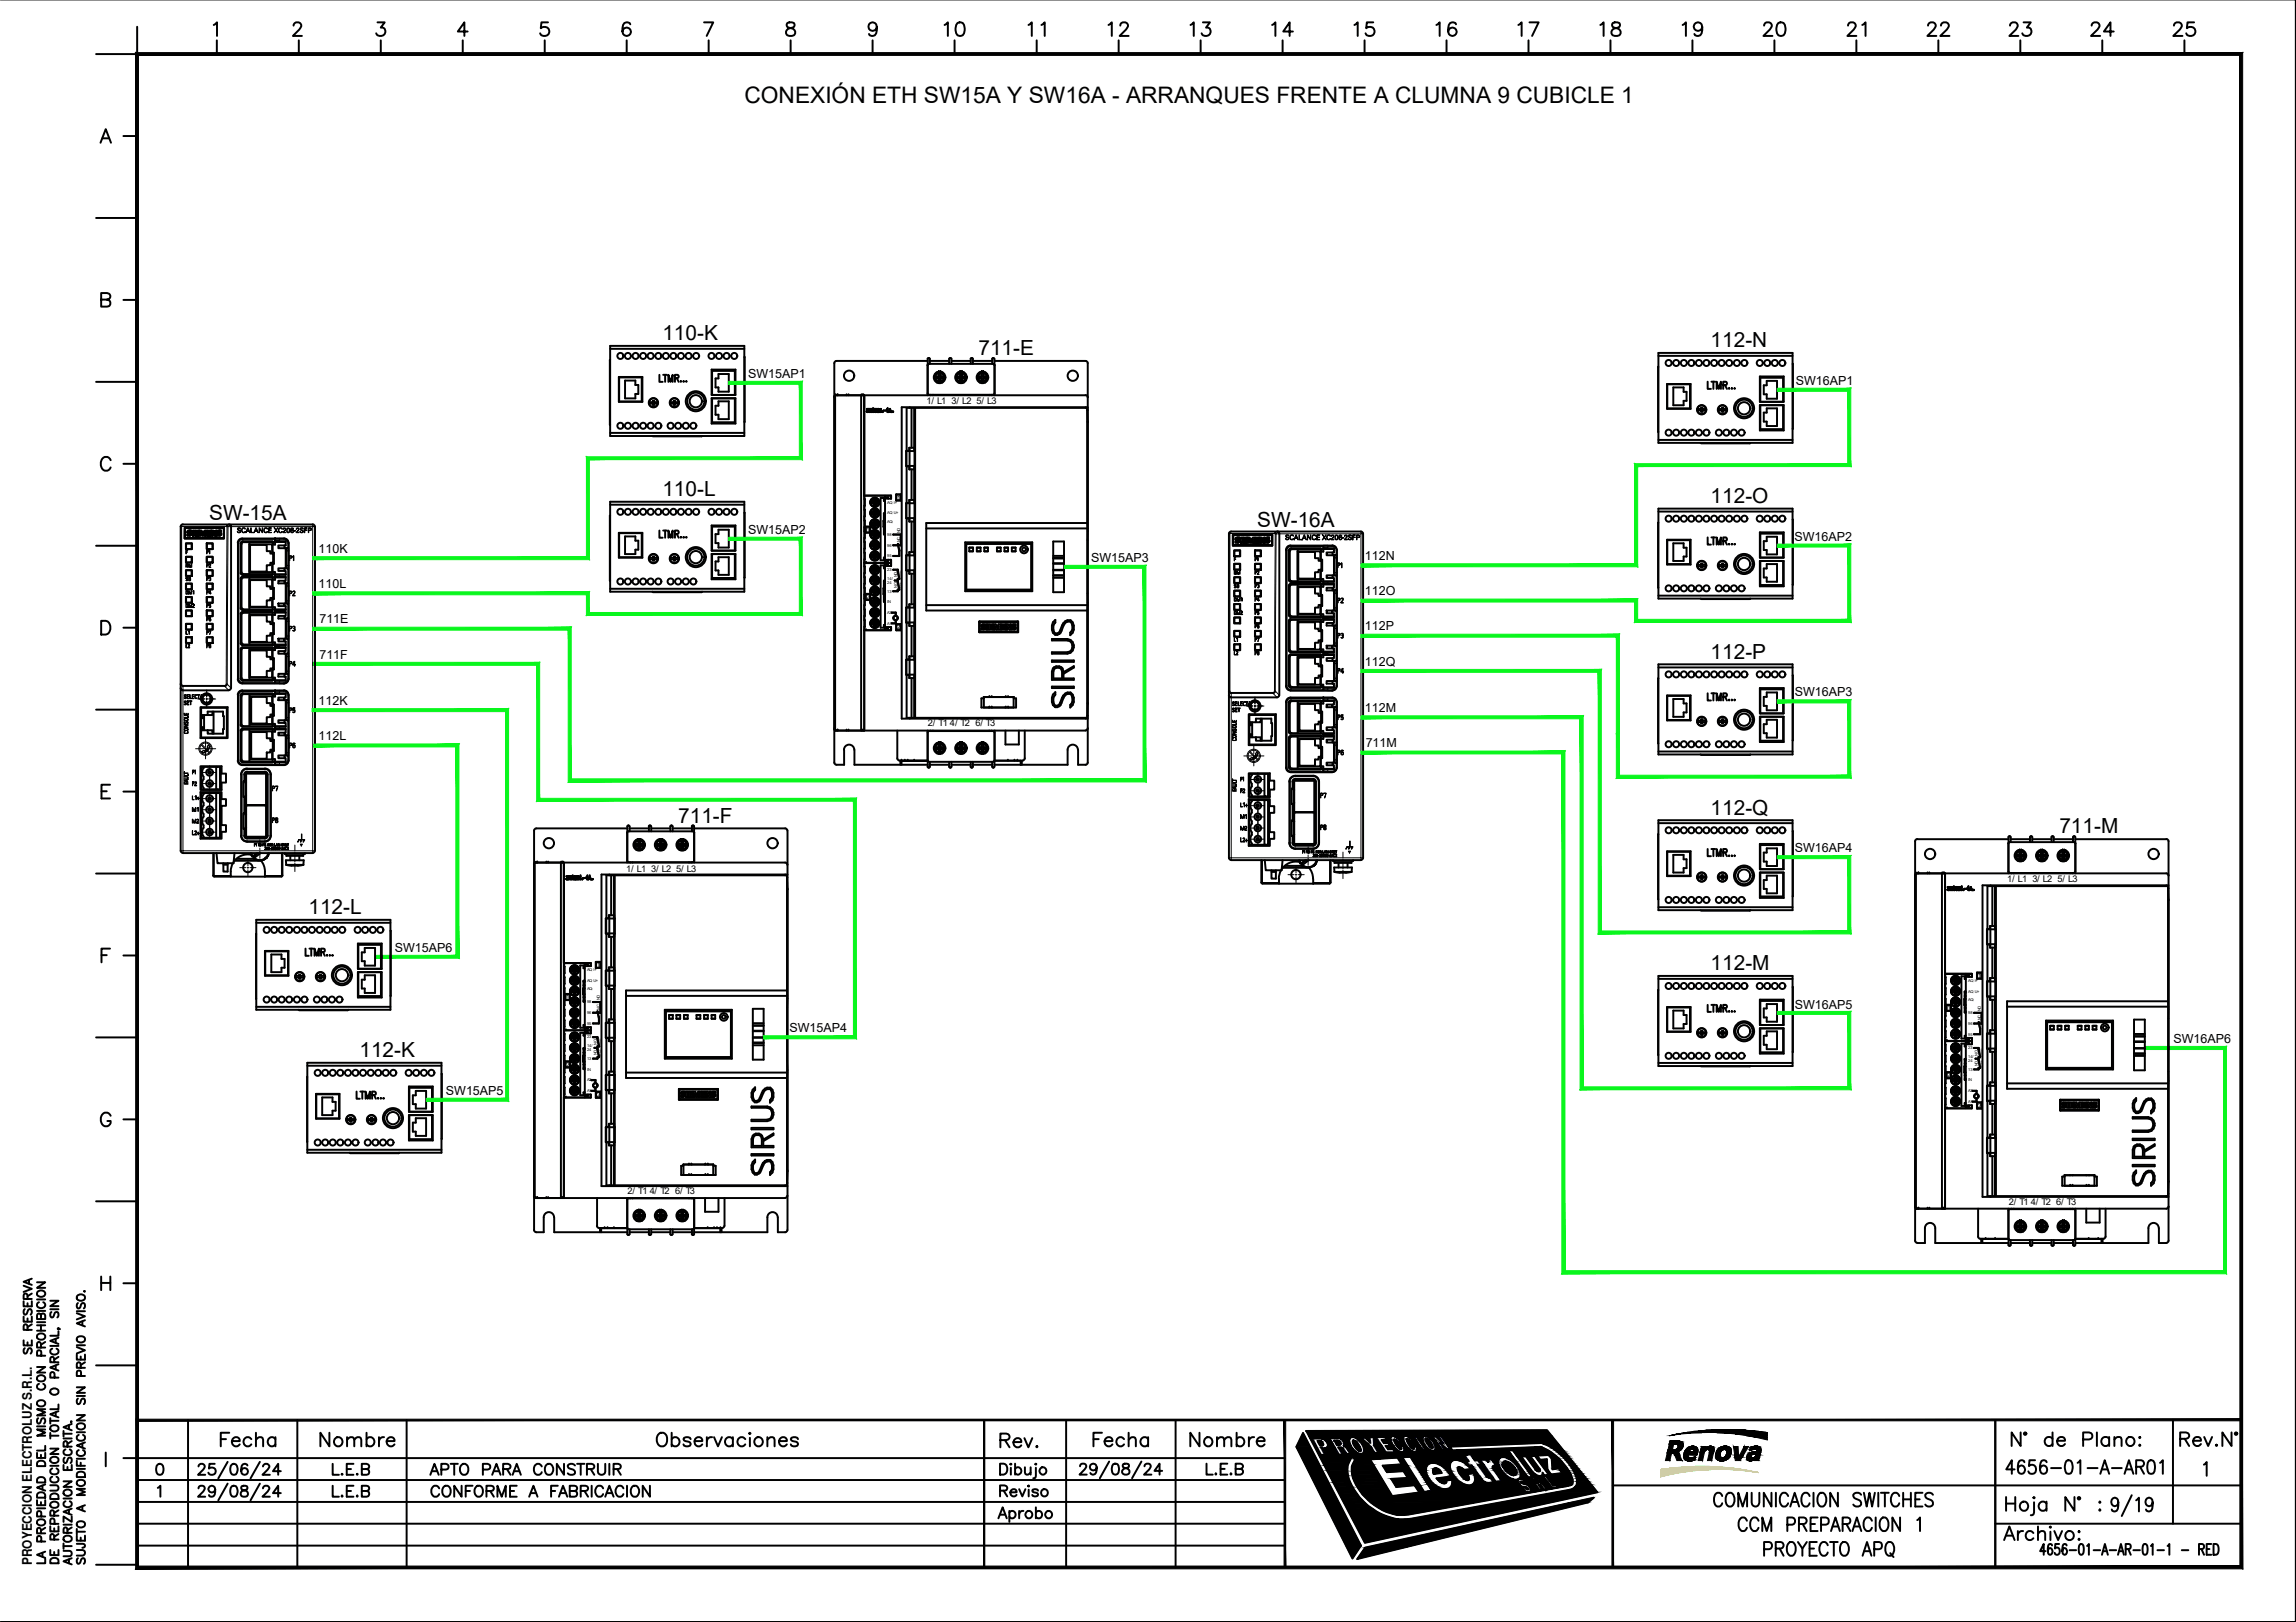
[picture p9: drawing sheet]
<svg xmlns="http://www.w3.org/2000/svg" width="297mm" height="210mm" viewBox="0 0 297 210" stroke-linecap="round" stroke-linejoin="round" font-family="sans-serif">
<defs><g id="words">
<g font-size="4.9">
<text x="121.4" y="6">10</text>
<text x="132.3" y="6">11</text>
<text x="142.5" y="6">12</text>
<text x="153.1" y="6">13</text>
<text x="163.7" y="6">14</text>
<text x="174.3" y="6">15</text>
<text x="184.9" y="6">16</text>
<text x="195.4" y="6">17</text>
<text x="206" y="6">18</text>
<text x="217" y="6">19</text>
<text x="227.2" y="6">20</text>
<text x="238.1" y="6">21</text>
<text x="248.4" y="6">22</text>
<text x="258.9" y="6">23</text>
<text x="269.5" y="6">24</text>
<text x="280.1" y="6">25</text>
<text x="27.5" y="188.4">Fecha</text>
<text x="40.6" y="188.4">Nombre</text>
<text x="128.4" y="188.4">Rev.</text>
<text x="140.4" y="188.4">Fecha</text>
<text x="153.1" y="188.4">Nombre</text>
</g>
<text font-size="2.9" x="96.3" y="13.3">CONEXIÓN ETH SW15A Y SW16A - ARRANQUES FRENTE A CLUMNA 9 CUBICLE 1</text>
<g font-size="2.7">
<text x="85.7" y="44">110-K</text>
<text x="126.6" y="46">711-E</text>
<text x="221.3" y="44.9">112-N</text>
<text x="85.7" y="64.2">110-L</text>
<text x="221.3" y="65.1">112-O</text>
<text x="27.1" y="67.2">SW-15A</text>
<text x="162.7" y="68.1">SW-16A</text>
<text x="221.3" y="85.3">112-P</text>
<text x="87.7" y="106.5">711-F</text>
<text x="221.3" y="105.4">112-Q</text>
<text x="266.4" y="107.9">711-M</text>
<text x="39.9" y="118.3">112-L</text>
<text x="221.3" y="125.6">112-M</text>
<text x="46.5" y="136.8">112-K</text>
</g>
<text font-size="1.7" x="4.1" y="202.5" transform="rotate(-90 4.1 202.5)">PROYECCION ELECTROLUZ S.R.L.</text>
<g font-size="1.6">
<text x="96.8" y="48.9">SW15AP1</text>
<text x="232.3" y="49.8">SW16AP1</text>
<text x="41.2" y="71.6">110K</text>
<text x="96.8" y="69.1">SW15AP2</text>
<text x="232.1" y="69.9">SW16AP2</text>
<text x="41.2" y="76.1">110L</text>
<text x="141.2" y="72.7">SW15AP3</text>
<text x="176.6" y="72.5">112N</text>
<text x="176.6" y="77.1">112O</text>
<text x="41.3" y="80.7">711E</text>
<text x="176.6" y="81.6">112P</text>
<text x="41.3" y="85.2">711F</text>
<text x="176.6" y="86.2">112Q</text>
<text x="41.2" y="91.2">112K</text>
<text x="41.2" y="95.8">112L</text>
<text x="176.6" y="92.2">112M</text>
<text x="232.2" y="90.1">SW16AP3</text>
<text x="176.7" y="96.7">711M</text>
<text x="232.2" y="110.3">SW16AP4</text>
<text x="51.1" y="123.2">SW15AP6</text>
<text x="232.2" y="130.5">SW16AP5</text>
<text x="102.1" y="133.6">SW15AP4</text>
<text x="281.2" y="135">SW16AP6</text>
<text x="57.7" y="141.7">SW15AP5</text>
</g>
<g font-size="1.2">
<text x="119.9" y="52.3">1/ L1</text>
<text x="123.1" y="52.3">3/ L2</text>
<text x="126.4" y="52.3">5/ L3</text>
<text x="120" y="94">2/ T1</text>
<text x="122.9" y="94">4/ T2</text>
<text x="126.2" y="94">6/ T3</text>
<text x="81" y="112.8">1/ L1</text>
<text x="84.3" y="112.8">3/ L2</text>
<text x="87.5" y="112.8">5/ L3</text>
<text x="259.7" y="114.2">1/ L1</text>
<text x="262.9" y="114.2">3/ L2</text>
<text x="266.2" y="114.2">5/ L3</text>
<text x="81.2" y="154.5">2/ T1</text>
<text x="84.1" y="154.5">4/ T2</text>
<text x="87.3" y="154.5">6/ T3</text>
<text x="259.9" y="155.9">2/ T1</text>
<text x="262.7" y="155.9">4/ T2</text>
<text x="266" y="155.9">6/ T3</text>
</g>
<g font-size=".8">
<text x="116.1" y="64.7">1</text>
<text x="112.1" y="68.8">1</text>
<text x="112.1" y="77.5">2</text>
<text x="116.1" y="81.4">2</text>
<text x="77.2" y="125.2">1</text>
<text x="73.3" y="129.3">1</text>
<text x="251.9" y="130.7">1</text>
<text x="255.9" y="126.5">1</text>
<text x="73.2" y="138">2</text>
<text x="77.2" y="141.9">2</text>
<text x="251.9" y="139.4">2</text>
<text x="255.9" y="143.3">2</text>
</g>
<g font-size=".5">
<text x="114.8" y="65.2">AQ I+</text>
<text x="114.8" y="66.6">AQ U+</text>
<text x="114.8" y="69.4">98</text>
<text x="114.8" y="70.7">96</text>
<text x="114.8" y="67.7">AQ-</text>
<text x="116.4" y="70.2" transform="rotate(-90 116.4 70.2)">NC</text>
<text x="116.4" y="69" transform="rotate(-90 116.4 69)">NO</text>
<text x="114.8" y="72.1">95</text>
<text x="114.8" y="73.9">23</text>
<text x="114.8" y="76.7">13</text>
<text x="114.8" y="75">14/</text>
<text x="114.8" y="75.6">24</text>
<text x="116.1" y="76.1" transform="rotate(-90 116.1 76.1)">NO</text>
<text x="116.1" y="74.7" transform="rotate(-90 116.1 74.7)">NO</text>
<text x="114.8" y="78.1">IN</text>
<text x="114.8" y="79.5">A2</text>
<text x="114.8" y="80.8">A1</text>
<text x="76" y="125.6">AQ I+</text>
<text x="76" y="127.1">AQ U+</text>
<text x="76" y="129.9">98</text>
<text x="76" y="131.2">96</text>
<text x="76" y="128.2">AQ-</text>
<text x="77.6" y="129.4" transform="rotate(-90 77.6 129.4)">NO</text>
<text x="77.6" y="130.7" transform="rotate(-90 77.6 130.7)">NC</text>
<text x="254.6" y="127">AQ I+</text>
<text x="254.6" y="128.5">AQ U+</text>
<text x="254.6" y="131.2">98</text>
<text x="254.6" y="129.6">AQ-</text>
<text x="256.3" y="130.8" transform="rotate(-90 256.3 130.8)">NO</text>
<text x="76" y="132.6">95</text>
<text x="76" y="134.4">23</text>
<text x="76" y="137.2">13</text>
<text x="76" y="135.5">14/</text>
<text x="76" y="136.1">24</text>
<text x="77.2" y="136.5" transform="rotate(-90 77.2 136.5)">NO</text>
<text x="77.2" y="135.2" transform="rotate(-90 77.2 135.2)">NO</text>
<text x="254.6" y="132.6">96</text>
<text x="254.6" y="134">95</text>
<text x="254.6" y="135.8">23</text>
<text x="254.6" y="136.9">14/</text>
<text x="254.6" y="137.5">24</text>
<text x="255.9" y="137.9" transform="rotate(-90 255.9 137.9)">NO</text>
<text x="255.9" y="136.6" transform="rotate(-90 255.9 136.6)">NO</text>
<text x="256.3" y="132.1" transform="rotate(-90 256.3 132.1)">NC</text>
<text x="76" y="138.5">IN</text>
<text x="76" y="139.9">A2</text>
<text x="76" y="141.3">A1</text>
<text x="254.6" y="138.6">13</text>
<text x="254.6" y="139.9">IN</text>
<text x="254.6" y="141.3">A2</text>
<text x="254.6" y="142.7">A1</text>
</g>
<g font-size=".2">
<text x="116.6" y="76.3" transform="rotate(-90 116.6 76.3)">ON/ RUN</text>
<text x="116.6" y="74.9" transform="rotate(-90 116.6 74.9)">BYPASSED</text>
<text x="77.7" y="136.8" transform="rotate(-90 77.7 136.8)">ON/ RUN</text>
<text x="77.7" y="135.4" transform="rotate(-90 77.7 135.4)">BYPASSED</text>
<text x="256.4" y="136.8" transform="rotate(-90 256.4 136.8)">BYPASSED</text>
<text x="256.4" y="138.1" transform="rotate(-90 256.4 138.1)">ON/ RUN</text>
</g>
</g></defs>
<!-- layer: 10000_Front -->
<g fill="none" stroke="#000" stroke-width=".25">
<path d="M107.9 51.4h.1M108 51.2l-.1 .1M108 51.2v43.3h32.4l.3-.1v-.2M108 51.2h.1M108.1 51.2h32.3M108.1 51.2h.1M108.1 51.2h-.1M108.2 51.1h.1M108.3 51.2h.1M108.4 51.2h.1M109.5 51.2h.1M109.8 51.2h.1"/>
<path d="M111.4 51.2v43.3M111.4 51.2h.1M111.6 51.2h.1M111.7 51.2h.1M112.1 53.3h.1M112.3 53.1l.1-.2h-.3h.2l-.1 .2 .2 .1-.1 .1-.2-.1v.1M112.3 53.1h.1M112.3 53.1a.14 .14 0 0 1 .1 .2 .15 .15 0 0 1-.3 0M112.4 53.3h.1M112.5 52.9l.2 .1-.1 .1M112.6 53.1l.1 .2zM112.6 53.1h-.1"/>
<path d="M112.7 52.9h.1M112.7 52.9h-.3v.4M112.7 52.9l-.1 .2M112.8 53.3h.1M113 52.9h.1M113 52.9v.3l.2-.3-.1 .4-.1-.3-.2 .3M113 52.9l-.2 .3-.1-.3 .1 .4M113.2 53.3l-.1-.1 .3 .1M113.2 53.3h.1M113.2 53.1h.1M113.2 53.3h.2M113.3 53l-.1 .1v-.2h.2h-.2v.2"/>
<path d="M113.3 53l.1 .2M113.3 53.1l.1 .1M113.3 53.1h-.1M113.4 53.2h.1M113.4 53.2v.1M113.5 53h.1M113.7 52.9h-.2v.1M113.7 52.9v.1M113.7 53h-.2M113.7 53h.1M113.7 53l-.2 .3h.3h-.3l.2-.2M113.9 53h.1"/>
<path d="M113.9 52.9l.1 .4zM114.2 53.2v.1M114.2 53.3h.1M114.2 53.2h.1M114.3 53.1h.3zM114.7 53l.1-.1v.4v-.3zM114.8 52.9h.1M115.1 53l.1 .2h-.2zM115.1 52.9h.1M115.2 52.9l.1 .4-.1-.1h-.2v.1zM115.4 53.2v.1zM115.5 53.2v.1"/>
<path d="M115.5 53.3h.1M115.5 53.2h.1M117.3 58.4v1.9M117.7 57.9v2.8M117.7 52.7v.1M117.9 52.8v5.1M118.3 52.8v5.6M118.3 58.3h.1M118.3 58.4h-1.1v1.9h1.1M118.4 52.8v40.1M120 50.9l.2 .2M120 47.3h.1"/>
<path d="M120 47.3v3.9M120 46.5v4.4M120 46.7h-11.8l-.2 .1-.1 .2v51.7l.2 .2 1.1 .1v-2a.66 .66 0 0 1 .7-.6 .66 .66 0 0 1 .6 .6M120.1 46.3l-.1 .1M120.1 46.3h.1M120.2 46.3l.1 .1v.7M120.2 47.1l-.2 .2M120.2 47.1h8.3M120.3 46.7h2.5M120.4 51.1v.1M120.7 51.1v.1M121.2 48.2v.1"/>
<path d="M121.2 49.4v.1M121.4 48.3a.56 .56 0 0 0-.4 .5 .56 .56 0 0 0 .4 .6M121.4 49.4h.1M121.4 49.5h.1M121.4 48.3h.1M121.4 48.2l.1 .5h-.4v.3h.4M121.4 49.5a.65 .65 0 0 1-.4-1 .65 .65 0 0 1 1.1 0 .65 .65 0 0 1-.4 1M121.5 49.5h.2M121.5 48.2h.1M121.5 49v.5M121.5 49h-.1M121.7 48.3h.1"/>
<path d="M121.7 48.2h.1M121.7 48.7h.1M121.7 49.5h.1M121.7 49.4h.1M121.7 48.2v.5M121.7 48.7h.3v.3h-.3v.5M121.7 48.3a.56 .56 0 0 1 .4 .5 .56 .56 0 0 1-.4 .6M121.9 48.2v.1M121.9 49.4v.1M122.9 46.3l-.1 .1v.7M122.9 46.3h.1M123 46.3l.1 .1v.7"/>
<path d="M123.1 46.7h2.5M124 48.2v.1M124 49.4v.1M124.2 48.3a.56 .56 0 0 0-.4 .5 .56 .56 0 0 0 .4 .6M124.2 49.4h.1M124.2 49.5h.1M124.2 48.2h.1M124.2 48.3h.1M124.2 48.2v.5M124.2 48.2a.65 .65 0 0 0-.5 .6 .65 .65 0 0 0 .5 .7M124.2 49.5h.2M124.2 48.2h.2"/>
<path d="M124.2 49v.5M124.2 48.2v.5h-.3v.3h.3M124.4 48.2a.65 .65 0 0 1 .6 .6 .65 .65 0 0 1-.6 .7M124.4 48.3h.1M124.4 48.2h.1M124.4 48.7h.1M124.4 49.5h.1M124.4 49.4h.1M124.4 48.2v.5M124.4 48.7h.4v.3h-.4v.5M124.4 48.3a.56 .56 0 0 1 .5 .5 .56 .56 0 0 1-.5 .6M124.7 48.2v.1"/>
<path d="M124.7 49.4v.1M125.6 46.5v.6M125.7 46.3l-.1 .1M125.7 46.3h.1M125.7 46.3l.2 .1v.7M125.9 46.7h2.5M126.8 48.2v.1M126.8 49.4v.1M127 48.3a.56 .56 0 0 0-.5 .5 .56 .56 0 0 0 .5 .6M127 49.4h.1M127 48.3h.1M127 48.3v.4"/>
<path d="M127 49.5h.1M127 48.2a.65 .65 0 0 0-.5 .6 .65 .65 0 0 0 .5 .7M127 48.2a.65 .65 0 0 1 .7 .6M127 49.5h.2M127 48.2h.1M127 49v.5M127 48.2v.5h-.4v.3h.4M127 48.2v.1M127.2 48.2h.1M127.2 49.5h.1M127.2 49v.5M127.2 48.2v.5h.4v.3h-.4"/>
<path d="M127.2 48.3a.56 .56 0 0 1 .5 .5 .56 .56 0 0 1-.5 .6M127.2 48.3h.1M127.2 49.4h.1M127.2 48.2v.5M127.5 48.2v.1M127.5 49.4v.1M127.7 48.8v.3l-.2 .2-.3 .2M128 51.1v.1M128.3 51.1v.1M128.5 47.1l.2 .2v3.9M128.5 46.3l-.1 .1v.7M128.5 46.3h.1"/>
<path d="M128.5 46.3l.1 .1M128.7 50.9l-.2 .2h-8.3M128.7 46.7h11.7l.3 .1v.2v51.7l-.1 .2-1.1 .1v-2a.67 .67 0 0 0-.7-.6 .67 .67 0 0 0-.7 .6v2h-6.1M128.7 46.5v4.4M140.4 51.1l.2 .1 .1 .2M140.4 52.7v.1M140.7 52.8v14.9M140.7 53.1v1.5M140.7 53.1v-.3h-23.4v5.5h.3v-.4h.7v2.8h-.7v-.3h-.3v4.7h.3v-.4h.7v2.8h-.7v-.4h-.3v4.7h.3v-.3h.7v2.7h-.7v-.3h-.3v4.7h.3v-.4h.7v2.8h-.7v-.4h-.3v4.7h.3v-.4h.7v2.8h-.7v-.4h-.3v5.6h23.4v-.3M140.7 53.1h.1M140.7 54.6h.1M140.7 52.7h-24v40.3h24"/>
<path d="M111.8 78.9h.1v.8h-.1M111.8 77.5h.1v.8h-.1M111.8 76.1h.1v.8h-.1M111.8 74.7h.1v.8h-.1M111.8 73.3h.1v.9h-.1M111.8 72.9h3.5M111.8 72.8h3.5M111.8 71.5h.1v.9h-.1M111.8 70.1h.1v.9h-.1M111.8 68.8h.1v.8h-.1M111.8 67.4h.1v.8h-.1M111.8 66h.1v.8h-.1"/>
<path d="M111.8 64.6h.1v.8h-.1M111.8 64.1v.5M111.8 65.4v.6M111.8 66.8v.6M111.8 68.2v.6M111.8 69.6v.5M111.8 71v.5M111.8 72.4v.4M111.8 72.9v.4M111.8 74.2v.5M111.8 75.5v.6M111.8 76.9v.6"/>
<path d="M111.8 78.3v.6M111.8 79.7v.6M112 76.8h.6v.9h-.6zM112 68.1h.6v.8h-.6zM112 76.9h.6v.7h-.6zM112 68.9v-.7h.6v.7M112 72.8h.1M112.6 79.2v.2M112.6 77.8v.2M112.6 76.4v.2M112.6 75v.2M112.6 73.6v.2"/>
<path d="M112.6 71.8v.3M112.6 70.4v.3M112.6 69.1v.2M112.6 67.7v.2M112.6 66.3v.2M112.6 64.9v.2M112.7 79.1a.54 .54 0 0 1 .5-.4 .54 .54 0 0 1 .5 .4M112.7 79.4a.54 .54 0 0 0 .5 .4 .54 .54 0 0 0 .5-.4M112.7 77.7a.54 .54 0 0 1 .5-.4 .54 .54 0 0 1 .5 .4M112.7 78a.54 .54 0 0 0 .5 .4 .54 .54 0 0 0 .5-.4M112.7 76.4a.54 .54 0 0 1 .5-.4 .54 .54 0 0 1 .5 .4M112.7 76.6a.54 .54 0 0 0 .5 .4 .54 .54 0 0 0 .5-.4"/>
<path d="M112.7 75a.54 .54 0 0 1 .5-.4 .54 .54 0 0 1 .5 .4M112.7 75.2a.54 .54 0 0 0 .5 .4 .54 .54 0 0 0 .5-.4M112.7 73.6a.54 .54 0 0 1 .5-.4 .54 .54 0 0 1 .5 .4M112.7 73.9a.54 .54 0 0 0 .5 .4 .54 .54 0 0 0 .5-.4M112.7 71.8a.54 .54 0 0 1 .5-.4 .54 .54 0 0 1 .5 .4M112.7 72.1a.54 .54 0 0 0 .5 .4 .54 .54 0 0 0 .5-.4M112.7 70.4a.54 .54 0 0 1 .5-.4 .54 .54 0 0 1 .5 .4M112.7 70.7a.54 .54 0 0 0 .5 .4 .54 .54 0 0 0 .5-.4M112.7 69a.54 .54 0 0 1 .5-.4 .54 .54 0 0 1 .5 .4M112.7 69.3a.54 .54 0 0 0 .5 .4 .54 .54 0 0 0 .5-.4M112.7 67.6a.54 .54 0 0 1 .5-.4 .54 .54 0 0 1 .5 .4M112.7 67.9a.54 .54 0 0 0 .5 .4 .54 .54 0 0 0 .5-.4"/>
<path d="M112.7 66.2a.54 .54 0 0 1 .5-.4 .54 .54 0 0 1 .5 .4M112.7 66.5a.54 .54 0 0 0 .5 .4 .54 .54 0 0 0 .5-.4M112.7 64.9a.54 .54 0 0 1 .5-.4 .54 .54 0 0 1 .5 .4M112.7 65.1a.54 .54 0 0 0 .5 .4 .54 .54 0 0 0 .5-.4M112.7 79.4h.4M112.7 75.2l.4 .1M112.7 75.2h.4M113 77.8h.1M113 70.5h.1M113 75h.1M113 66.3h.1M113 77.8v.2"/>
<path d="M113 76.4v.2h.1M113 75v.2M113 73.6v.2M113 71.8v.2M113 70.5v.2M113 69.1v.2M113 67.7v.2M113 66.3v.2M113 64.9v.2M113 79.2v.1M113 76.4v.2M113 73.7v.1"/>
<path d="M113 71.9v.1M113 70.5v.1M113 79.2h.1M113 64.9h.1M113 73.6h.1M113 71.9h.1M113 69.1h.1M113 76.4h.1M113 67.7h.1M113 66.5h.1M113 79.4h.1M113 78h.1"/>
<path d="M113 75.2h.1M113 65.1h.1M113 73.8h.1M113 72h.1M113 76.6h.1M113 70.6h.1M113 69.3h.1M113 67.9h.1M113 79.2v.2M113 70.6v.1M113.1 79.1h.2M113.1 79.5h.2"/>
<path d="M113.1 77.7h.2M113.1 78.1h.2M113.1 76.3h.2M113.1 76.7h.2M113.1 74.9h.2h-.2M113.1 75.3h.2M113.1 73.5h.2M113.1 73.9h.2M113.1 71.8h.2M113.1 72.1h.2M113.1 70.4h.2M113.1 70.8h.2"/>
<path d="M113.1 69h.2M113.1 69.4h.2M113.1 67.6h.2M113.1 68h.2M113.1 66.2h.2M113.1 66.6h.2M113.1 64.8h.2M113.1 65.2h.2M113.1 79.6h.2M113.1 78.3h.2M113.1 76.9h.2M113.1 70.2h.2"/>
<path d="M113.1 68.1h.2M113.1 67.4h.2M113.1 66.8h.2M113.1 66h.2M113.1 75.2v.3h.2M113.1 76.6h-.4h.4v.3M113.1 78v.3M113.1 79.4v.3M113.1 65.1v.3h.2M113.1 66.5v.3M113.1 66v.3h-.4M113.1 67.9v.3"/>
<path d="M113.1 67.4v.3M113.1 69.3v.2h.2M113.1 70.7v.2h.2M113.1 70.2v.3l-.4-.1M113.1 72.1v.2h.2M113.1 73.9l-.4-.1h.4v.3h.2M113.1 73.6h-.4l.4 .1M113.1 71.8l-.4 .1h.4M113.1 67.6l-.4 .1h.4M113.1 76.4h-.4h.4M113.1 69l-.4 .1h.4M113.1 64.9h-.4h.4"/>
<path d="M113.1 79.1l-.4 .1h.4M113.1 70.7h.2M113.1 79.1h.1M113.1 74.9h.1M113.1 71.8h.1M113.1 64.8h.1M113.1 77.7h.1M113.1 76.3h.1M113.1 73.5h.1M113.1 70.4h.1M113.1 69h.1M113.1 67.6h.1"/>
<path d="M113.1 66.2h.1M113.1 79.5h.1M113.1 66.6h.1M113.1 65.2h.1M113.1 78.1h.1M113.1 73.9h.1M113.1 72.2h.1M113.1 68h.1M113.1 76.7h.1M113.1 69.4h.1M113.1 70.8h.1M113.1 75.3h.1"/>
<path d="M113.1 65.1h-.4h.4M113.1 72l-.4 .1h.4M113.1 67.9h-.4h.4M113.1 77.7v.1M113.1 73.5v.2M113.1 76.4h.1M113.1 74.9v.1M113.1 71.7v.2M113.1 70.5h.1M113.1 69.1h.1M113.1 79.2h.1M113.1 67.6v.1"/>
<path d="M113.1 66.3h.1M113.1 64.9h.1M113.1 64.8v.1M113.1 65.1v.1M113.1 66.2v.1M113.1 66.5v.1M113.1 67.9v.1M113.1 69v.1M113.1 69.3v.1M113.1 70.4v.1M113.1 70.7v.1M113.1 72v.2"/>
<path d="M113.1 75.2v.1M113.1 76.3v.1M113.1 79.1v.1M113.1 79.4v.1M113.1 70.7h-.4h.4M113.1 69.3h-.4h.4M113.1 66.5h-.4h.4M113.1 72.1h.1M113.1 75.2h.1M113.1 78h-.4h.4M113.1 73.8v.1M113.1 76.6v.1"/>
<path d="M113.1 78v.1M113.1 73.8h-.1M113.1 72.1v.1M113.1 66.5h.1M113.1 65.1h.1M113.1 72h.1M113.1 70.6v.1M113.1 69.3h.1M113.1 79.4h.1M113.1 67.9h.1M113.1 70.6v.2M113.1 71.8v.1"/>
<path d="M113.1 72v.1M113.3 79.5h.1M113.3 66.6h.1M113.3 65.2h.1M113.3 75.3h.1M113.3 73.9h.1M113.3 72.1h.1M113.3 68h.1M113.3 78.1h.1M113.3 76.7h.1M113.3 70.8h.1M113.3 69.4h.1"/>
<path d="M113.3 72.2h.1M113.3 66.2h.1M113.3 70.4h.1M113.3 76.3h.1M113.3 71.8h.1M113.3 67.6h.1M113.3 79.1h.1M113.3 77.7h.1M113.3 74.9h.1M113.3 64.8h.1M113.3 69h.1M113.3 73.5h.1"/>
<path d="M113.3 66.5h.1M113.3 79.4h.1M113.3 78h.4h-.4M113.3 76.6h.1M113.3 75.2h.1M113.3 70.6h.1M113.3 78h.1M113.3 73.8v.3M113.3 76.6v.1M113.3 72h.1M113.3 70.6v.1M113.3 69.3h.1"/>
<path d="M113.3 65.1h.1M113.3 67.9h.1M113.3 64.8v.1M113.3 65.1v.1M113.3 66.2v.1M113.3 66.5v.1M113.3 67.6v.1M113.3 67.9v.1M113.3 69v.1M113.3 69.3v.1M113.3 70.4v.1M113.3 70.6v.2"/>
<path d="M113.3 71.8v.1M113.3 72v.2M113.3 73.5v.2M113.3 73.8v.1M113.3 74.9v.1M113.3 75.2v.1M113.3 76.3v.1M113.3 77.7v.1M113.3 78v.1M113.3 79.1v.1M113.3 79.4v.1M113.3 76.4h.1"/>
<path d="M113.3 73.8h.1M113.3 70.5h.1M113.3 66.3h.1M113.3 64.9h.1M113.3 73.3l-.2 .1v.2M113.3 74.7l-.2 .1v.2h-.4h.4M113.3 76.1h-.2v.3M113.3 77.5h-.2v.3h-.4h.4M113.3 78.9h-.2v.3M113.3 64.6h-.2v.3M113.3 68.8h-.2v.3M113.3 71.6h-.2v.3"/>
<path d="M113.3 73.4v.2M113.3 75.2v.3M113.3 74.8v.2h.4M113.3 76.1v.3M113.3 78v.3M113.3 77.5v.3h.4h-.4M113.3 79.4v.3M113.3 78.9v.3M113.3 65.1v.3M113.3 64.6v.3M113.3 66.5v.3M113.3 66v.3h.4"/>
<path d="M113.3 67.9v.3M113.3 67.4v.3M113.3 69.3v.2M113.3 68.8v.3M113.3 70.7v.2M113.3 70.2v.3l.4-.1M113.3 72.1v.2M113.3 71.6v.3M113.3 69l.4 .1h-.4M113.3 65.1h.4M113.3 72l.4 .1M113.3 67.9h.4h-.4"/>
<path d="M113.3 70.7v.1M113.3 71.7v.2M113.3 73.5v.1M113.3 79.4h.4h-.4M113.3 79.1h.4M113.3 76.6h.4M113.3 76.4h.4M113.3 75.2h.4l-.4 .1M113.3 75h.4M113.3 73.9h.4M113.3 73.8l.4 .1M113.3 73.6h.4"/>
<path d="M113.3 72.1h.4M113.3 71.8h.4M113.3 70.7h.4M113.3 69.3h.4M113.3 67.6h.4M113.3 66.5h.4M113.3 64.9h.4M113.3 79.2h.1M113.3 67.7h.1M113.3 71.9h.1M113.3 69.1h.1M113.3 73.6v.1"/>
<path d="M113.4 66.5h.1M113.4 79.4h.1M113.4 78h.1M113.4 73.8h.1M113.4 67.9h.1M113.4 75.2h.1M113.4 70.6h.1M113.4 69.3h.1M113.4 76.6h.1M113.4 72h.1M113.4 65.1h.1M113.4 64.9h.1"/>
<path d="M113.4 70.5h.1M113.4 67.7h.1M113.4 66.3h.1M113.4 77.8h.1M113.4 73.7h.1M113.4 71.9h.1M113.4 76.4h.1M113.4 75h.1M113.4 69.1h.1M113.4 79.2h.1M113.4 70.5v.1M113.4 79.2v.1"/>
<path d="M113.4 77.8v.2M113.4 76.4v.2M113.4 75v.2M113.4 73.7v.1M113.4 71.9v.1M113.4 69.1v.2M113.4 67.7v.2M113.4 66.3v.2M113.4 64.9v.2M113.4 73.6v.2M113.4 71.8v.2M113.4 70.5v.2"/>
<path d="M113.4 70.7h.1M113.4 73.6h.1M113.4 79.2v.2M113.4 77.8h-.1M113.4 75h-.1M113.4 69.1h-.1M113.4 70.6v.1M113.4 79.2h-.1M113.7 76.6h-.4v.3M113.7 73.6l-.4 .1M113.7 71.8l-.4 .1M113.7 67.6l-.4 .1"/>
<path d="M113.7 76.4h-.4M113.7 64.9h-.4M113.7 79.1l-.4 .1M113.7 79.2v.2M113.7 77.8v.2M113.7 76.4v.2M113.7 75v.2M113.7 73.6v.2M113.7 71.8v.3M113.7 70.4v.3M113.7 69.1v.2M113.7 67.7v.2"/>
<path d="M113.7 66.3v.2M113.7 64.9v.2M114.3 77.3v.6h.2M114.3 75.2v.5M114.3 68.6v.6h.2M114.3 66.5v.5M114.3 77.8h.2M114.3 69.1h.2M114.3 69h.2M114.3 75.3h.2M114.3 77.7h.2M114.3 77.3h.2"/>
<path d="M114.3 75.7h.2M114.3 75.2h.2M114.3 68.6h.2M114.3 67h.2M114.3 66.6h.2M114.3 66.5h.2M114.3 67v1.6M114.3 75.7v1.6M114.5 64.5h.8v-.4h-3.5v-12.9v43.3v-12.9h3.5v-.5h-.8M114.5 73.3v8.2M114.5 64.4h.4v.1M114.5 73.5h-.2v-.3h-.4v8h.4v-.3h.2"/>
<path d="M114.5 64.8h-.2v-.4h-.4v8.1h.4v-.3h.2M114.5 76.1h-.2v.8h.2M114.5 75.1h-.2v.1M114.5 73.1h.4v.1M114.5 72.4h.8M114.5 67.4h-.2v.8h.2M114.5 66.4h-.2v.1M114.5 64.1v8.7M114.5 72.9v.4M114.9 72.5v.1h-.4M114.9 73.2h.1M114.9 72.4v.1"/>
<path d="M115.2 72.4l.1 .1M115.3 73.2h.1M115.3 64.5h.1M115.3 72.4v.9h-.8M115.6 73.7h.6l.2 1.2-.3-1.2zM115.6 70.5h.6v-.1l.1 .2zM115.6 76.5h.5l.1-.2v.2zM115.6 69.2h1v1.4h-.2l.1-.1v-1.3zM115.8 79.7a.31 .31 0 0 0-.2 .3 .31 .31 0 0 0 .2 .3M115.9 79.3h-.5h.5v.4M115.9 79.7a.31 .31 0 0 1 .3 .3 .31 .31 0 0 1-.3 .3v.4h-.5h.5M115.9 64h.7v.8h-.7z"/>
<path d="M116 64h.5v.7h-.5M116.1 75.3h.1M116.1 73.9h.1M116.1 74.9l.2 1.4zM116.1 75.1h-.4h.4M116.2 70.6l.1 .7M116.2 70.6l.2 .7M116.3 71.3h.1M116.3 71.3v.6l-.7 .1h.8v-.7M116.4 71.3h.1M117.3 65.1v1.9M117.3 71.9v1.9"/>
<path d="M117.3 78.6v2M117.7 64.7v2.8M117.7 71.5v2.7M117.7 78.2v2.8M117.9 60.7v4M117.9 67.5v4M117.9 74.2v4M118.3 60.3v4.8M118.3 67v4.9M118.3 73.8v4.8M118.3 78.6h.1M118.3 73.9h.1"/>
<path d="M118.3 71.8h.1M118.3 67.1h.1M118.3 65.1h.1M118.3 60.4h.1M118.3 71.9h-1.1v1.9h1.1M118.3 78.6h-1.1v2h1.1M118.3 65.1h-1.1v1.9h1.1M119.8 78.3h20.9M119.8 68.4h20.9M124.9 70.2h8.6v6.3h-8.6zM125 70.3h8.4v6.1h-8.4zM125 76.3h8.4"/>
<path d="M125 70.4h8.4M125.4 70.9h.5v.4h-.5zM125.4 70.9h.5M126.4 70.9h.5v.4h-.5zM126.4 70.9h.5M127.3 70.9h.5v.4h-.5zM127.3 70.9h.5M129 70.9h.5v.4h-.5zM129 70.9h.5M129.9 70.9h.5v.4h-.5zM129.9 70.9h.5M130.9 70.9h.5v.4h-.5z"/>
<path d="M130.9 70.9h.5M136.3 70.1h1.4v6.5h-1.4zM136.3 74.8h1.4M136.3 74.5h1.4M136.3 74.4h1.4M136.3 73.8h1.4M136.3 73.7h1.4M136.3 73h1.4M136.3 72.9h1.4M136.3 72.3h1.4M136.3 72.2h1.4M136.3 71.9h1.4"/>
<path d="M140.7 67.7v.7M140.7 67.7h-20.9v11.3h20.9M140.7 79v13.9M140.7 78.3v.7M140.7 68.4v9.9M140.7 76.8v1.2M140.7 68.7v1.2M107.9 94.4l.1 .1M107.9 94.2v.1M108.2 94.5h.1M108.3 94.5h.1M108.4 94.5h.1"/>
<path d="M109.5 94.5h.1M109.8 94.5h.1M110.5 97v2h9.5M111.4 94.5h.1M111.6 94.5h.1M111.7 94.5h.1M111.8 81.5h3.5M111.8 80.3h.1v.8h-.1M111.8 81.1v.4M112 81.5h.1M112.6 80.6v.2M112.7 80.5a.54 .54 0 0 1 .5-.4 .54 .54 0 0 1 .5 .4"/>
<path d="M112.7 80.8a.54 .54 0 0 0 .5 .4 .54 .54 0 0 0 .5-.4M112.7 80.8h.4v.2M113 80.6v.2h.1M113 80.6v.1M113 80.6h.1M113 80.7h.1M113 80.8h.1M113 80.7v.1M113.1 80.5h.2h-.2M113.1 80.9h.2M113.1 81h.2M113.1 80.5l-.4 .1h.4"/>
<path d="M113.1 80.5h.1M113.1 80.9h.1M113.1 80.6h.1M113.1 80.5v.1M113.1 80.8v.1M113.1 80.8h.1M113.1 80.7v.1M113.3 80.8h.1M113.3 80.5h.1M113.3 80.7v.1M113.3 80.5v.1M113.3 80.7v.2"/>
<path d="M113.3 80.9h.1M113.3 80.7h.1M113.3 80.3h-.2v.3M113.3 80.3v.3M113.3 80.8v.1M113.3 80.5h.4M113.3 80.6h.1M113.4 80.7h.1M113.4 80.6h.1M113.4 80.7v.1M113.4 80.6v.1M113.4 80.6v.2"/>
<path d="M113.4 80.8h.1M113.4 80.6h-.1M113.7 80.8h-.4v.2M113.7 80.5l-.4 .1M113.7 80.6v.2M114.9 81.2v.1h-.4M115.2 81.2h.1M115.9 80.8h.7v.8h-.7zM116 80.8h.5v.7h-.5M116.1 94.5v3.6v.2l.3 .1M116.4 98.4h3.6h-3.4M116.5 98.4v.6"/>
<path d="M116.6 98.4h.1M116.6 98.4v.6M117.1 98.4h.1M117.3 85.4v1.9M117.4 98.4h.1M117.7 84.9v2.8M117.7 92.9v.1M117.9 81v3.9M117.9 87.7v5.2M118.3 80.6v4.8M118.3 98.4h.1M118.3 87.3v5.6"/>
<path d="M118.3 87.3h.1M118.3 85.3h.1M118.3 80.6h.1M118.3 85.4h-1.1v1.9h1.1M120 98.4l.2 .2M120 94.5v3.9M120 99.2l.1 .1M120 94.8v4.4M120.1 99.3h.1M120.2 94.6l-.2 .2M120.2 94.6h8.3M120.3 99h2.5"/>
<path d="M120.3 98.6v.6M120.3 99.2l-.1 .1M120.4 94.5v.1M120.7 94.5v.1M121.1 96.9h.4M121.2 96.2v.1M121.2 97.4v.1M121.4 96.3a.56 .56 0 0 0-.4 .5 .56 .56 0 0 0 .4 .6M121.4 97.4h.1M121.4 96.2h.1M121.4 96.3h.1M121.4 96.2l.1 .5h-.4v.3l.4-.1"/>
<path d="M121.4 97.5h.1M121.4 96.2a.65 .65 0 0 0-.5 .6 .65 .65 0 0 0 .5 .7M121.5 96.2h.2M121.5 97.5h.2M121.5 97.5h.1M121.5 96.2h.1M121.5 96.9v.6M121.7 96.2a.65 .65 0 0 1 .5 .6 .65 .65 0 0 1-.5 .7M121.7 96.3h.1M121.7 96.2h.1M121.7 96.7h.1M121.7 97.5h.1"/>
<path d="M121.7 97.4h.1M121.7 96.2v.5M121.7 96.7h.3v.3h-.3M121.7 96.3a.56 .56 0 0 1 .4 .5 .56 .56 0 0 1-.4 .6M121.9 96.2v.1M121.9 97.4v.1M122 96.9h-.3v.6M122.8 99.2l.1 .1M122.8 98.6v.6M122.9 99.3h.1M123.1 99.2l-.1 .1M123.1 99h2.5"/>
<path d="M123.1 98.6v.6M123.9 96.9h.3M124 96.2v.1M124 97.4v.1M124.2 96.3a.56 .56 0 0 0-.4 .5 .56 .56 0 0 0 .4 .6M124.2 97.4h.1M124.2 96.2h.1M124.2 96.3h.1M124.2 96.2v.5M124.2 97v.5M124.2 97.5h.1M124.2 96.2a.65 .65 0 0 0-.5 .6 .65 .65 0 0 0 .5 .7"/>
<path d="M124.2 96.2h.2M124.2 97.5h.2M124.2 96.2v.5h-.3v.3h.3M124.2 96.9v.6M124.2 96.9v.1M124.4 96.2a.65 .65 0 0 1 .6 .6 .65 .65 0 0 1-.6 .7M124.4 96.3h.1M124.4 96.2h.1M124.4 96.7h.1M124.4 97.5h.1M124.4 97.4h.1M124.4 96.2v.5"/>
<path d="M124.4 96.7h.4v.3h-.4M124.4 96.3a.56 .56 0 0 1 .5 .5 .56 .56 0 0 1-.5 .6M124.7 96.2v.1M124.7 97.4v.1M124.8 96.9h-.4v.6M125.6 99.2l.1 .1M125.6 98.6v.6M125.7 99.3h.1M125.9 99h2.5M125.9 98.6v.6M125.9 99.2l-.2 .1M126.6 96.9h.4"/>
<path d="M126.7 81.7v.1M126.7 80.5v-.1l.1 1.4M126.7 80.5h5M126.7 80.4h5v1.4h-5zM126.7 81.7h5M126.8 81.8h4.8M126.8 96.2v.1M126.8 97.4v.1M126.9 81.1l.4 .2M127 81.5h.3M127 81.3v.2M127 96.3a.56 .56 0 0 0-.5 .5 .56 .56 0 0 0 .5 .6"/>
<path d="M127 97.4h.1M127 96.2h.1M127 96.3h.1M127 96.2v.5M127 97v.4M127 96.2a.65 .65 0 0 0-.5 .6 .65 .65 0 0 0 .5 .7M127 96.2h.2M127 97.5h.2M127 97.5h.1M127 96.2v.5h-.4v.3h.4M127 96.9v.6M127 96.9v.1"/>
<path d="M127.1 81h.1M127.2 81l.1 .1M127.2 96.2a.65 .65 0 0 1 .5 .6 .65 .65 0 0 1-.5 .7M127.2 96.2h.1M127.2 97.5h.1M127.2 96.2v.5h.4v.3h-.4M127.2 96.9v.6M127.2 96.9v.1M127.2 96.9h.4M127.2 96.3a.56 .56 0 0 1 .5 .5 .56 .56 0 0 1-.5 .6M127.2 81.3v.1l-.3-.1M127.2 96.3h.1"/>
<path d="M127.2 97.4h.1M127.2 96.2v.5M127.2 97v.5M127.3 90.4h-.3v1.2h4.5v-1.2h-.3v-.2h-3.9v1.4M127.3 81.1l.1 .1 .1 .2M127.4 80.9l-.3 .1M127.4 80.9v-.1h-.3l-.1 .1v.2M127.4 81.4l-.1 .1M127.5 96.2v.1M127.5 97.4v.1M127.6 80.8h.2v.7h-.2zM127.9 91.5v.1"/>
<path d="M127.9 90.2h.1M127.9 80.8h.5v.1h-.2v.2h.2v.1h-.2v.2h.2v.1h-.5zM128 94.5v.1M128 91.6h.1M128 90.2h.1M128.3 94.5v.1M128.3 91.6h.1M128.3 90.2h.1M128.4 90.2h.1M128.4 91.5v.1M128.4 99.2l.1 .1M128.4 98.6v.6"/>
<path d="M128.5 94.6l.2 .2v4.4M128.5 99.3h.1M128.6 80.8h.2l.2 .4 .2-.4h.2v.7h-.2v-.5l-.2 .5h-.1l-.2-.5v.5h-.1zM128.6 99.2l-.1 .1M128.7 98.4l-.2 .2h-8.3M128.7 99h3.3M128.7 94.5v3.9M129.6 80.8h.5v.1h-.3v.2h.2v.1h-.2v.2h.3v.1h-.5zM130 91.5v.1M130 90.2h.1M130.1 94.5v1.8h1.7v-1.8M130.1 91.6h.1"/>
<path d="M130.1 90.2h.1M130.2 80.8h.2l.3 .4v-.4h.1v.7h-.2l-.3-.5v.5h-.1zM130.4 98.4h.1M130.4 91.6h.1M130.4 90.2h.1M130.5 90.2h.1M130.5 91.5v.1M130.9 81.1l.3 .2h-.3v.2h.4M131.1 90.2v1.4M131.2 81l-.1-.1h.3v-.1h-.4l-.1 .3M131.2 81l.1 .1M131.2 98.4h.1"/>
<path d="M131.3 81.1l.1 .1v.2M131.4 81.4l-.1 .1M131.6 98.4h.1M131.7 81.7l-.1 .1M131.7 80.5l-.1-.1v1.4M131.7 80.5v1.2M132.2 98.4v.6M132.3 98.4h-3.6h3.3v.6M132.6 94.5v3.6l-.2 .3h-.1M136.1 82.7h2a.96 .96 0 0 1 .8 .9 .96 .96 0 0 1-.8 1h-2v-.2h2a.77 .77 0 0 0 .6-.8 .77 .77 0 0 0-.6-.7h-2zM136.1 88.9h2.8v.1h-2.8zM136.1 85.5h2.8v.2h-2.8z"/>
<path d="M136.2 80.5l.3-.3v.4a.94 .94 0 0 0 0 1.4l.5-.2a2.44 2.44 0 0 1 1.1-1.5h.4a1.24 1.24 0 0 1 0 1.9v-.3a.95 .95 0 0 0 0-1.5 .72 .72 0 0 0-.9 .6 1.27 1.27 0 0 1-.8 1.2h-.3a1.3 1.3 0 0 1-.3-1.7zM136.2 89.9l.3-.3v.3a.98 .98 0 0 0 0 1.4l.5-.1a2.44 2.44 0 0 1 1.1-1.6h.4a1.23 1.23 0 0 1 0 2v-.4a.95 .95 0 0 0 0-1.4 .72 .72 0 0 0-.9 .5l-.3 .7a.71 .71 0 0 1-.8 .5 1.3 1.3 0 0 1-.3-1.6zM136.2 86.5a.76 .76 0 0 1 .9-.3 .76 .76 0 0 1 .5 .8l1.3-.8v.2l-1.3 .8v.6h1.3v.2h-2.8v-1.1zM136.4 86.5l.3-.1h.3l.3 .1 .1 .4v.9h-1.1v-.9zM140.4 92.9v.1M140.7 92.6h.1M140.7 91.1h.1M140.7 91.1v1.5M69.1 111.9h.1M69.1 107.5v51.7l.1 .2 1.1 .1v-2M69.1 111.9v42.8M69.2 111.7l-.1 .1"/>
<path d="M69.2 111.6h32.4l.2 .2 .1 .1M69.2 111.6v43.4M69.2 111.6h.1M69.4 111.6h-.1M69.5 111.6h.1M70.7 111.6h.1M70.9 111.6h.1M72.6 111.6v43.4M72.6 111.6h.1M72.8 111.6h.1M73.5 113.7l-.2-.1 .2-.2h-.2h.2l-.1 .2 .1 .1M73.5 113.7l-.1 .1-.2-.1 .1 .1h.2v-.1"/>
<path d="M73.5 113.7h.1M73.6 113.4l.3 .1-.1 .1v-.2h-.2v.4zM73.6 113.6l.3 .2-.1-.2M73.6 113.6h.2M73.8 113.6h.1M74.1 113.4h.1M74.1 113.4l-.1 .3-.1-.3 .1 .4 .1-.3 .1 .3M74.1 113.4l.1 .3 .1-.3h.3h-.2l-.1 .2a.15 .15 0 0 1 .3 0 .15 .15 0 0 1-.1 .2h-.2M74.2 113.8h.1M74.3 113.4l-.1 .4M74.3 113.4v.2h.2v.1M74.3 113.8h.1"/>
<path d="M74.4 113.8h.1M74.5 113.7v.1M74.7 113.4h.1l.1 .1-.2 .3h.2h-.3l.3-.3-.1-.1-.2 .1zM75.1 113.8h.1M75.1 113.4h.1M75.1 113.4l-.1 .1 .1-.1M75.1 113.4v.4M75.3 113.7v.1M75.3 113.7h.1M75.3 113.8h.1M75.4 113.6h.4M75.4 113.6h.1"/>
<path d="M75.8 113.6h.1M75.9 113.5l.1-.1zM76 113.4h.1M76 113.4v.4v-.4M76 113.4h-.1M76.1 113.8h.1M76.3 113.4h.1M76.3 113.4l.2 .4-.1-.1h-.2l-.1 .1M76.3 113.5l.1 .2h-.2zM76.3 113.4l-.2 .4M76.5 113.7v.1zM76.5 113.7v.1"/>
<path d="M76.6 113.8h.1zM76.7 113.7v.1M78.4 118.9v1.9M78.8 113.2v.1M78.8 118.4v2.8M79.1 113.3v5.1M79.4 113.3v5.6M79.5 118.9v1.9M79.5 118.9h-1.1v1.9h1.1M79.5 113.3v40.1M81.1 107.8l.2-.2h8.3l.2 .2M81.1 107.7h.1"/>
<path d="M81.1 107.7v3.9M81.2 106.9v4.5l.1 .2 8.4-.1 .1-4.6M81.2 107.2h-11.8l-.3 .1v.2M81.3 106.8l.1 .1M81.3 106.8l-.1 .1M81.5 107.2h2.5M81.5 106.9v.7M81.5 111.6h.1M81.8 111.6h.1M82.2 109.4h.4v.6M82.4 108.7h.1M82.4 109.9v.1"/>
<path d="M82.6 108.8a.56 .56 0 0 0-.5 .5 .56 .56 0 0 0 .5 .6M82.6 108.7a.65 .65 0 0 0-.6 .6 .65 .65 0 0 0 .6 .7M82.6 110h.2M82.6 108.7h.2M82.6 109.9h.1M82.6 110h.1M82.6 108.7h.1M82.6 108.8h.1M82.6 108.7v.5h-.4v.3h.4M82.8 108.7l.3 .1 .2 .2v.3M82.8 108.7h.1M82.8 110h.1"/>
<path d="M82.8 109.4v.1M82.8 109.2h.4v.3h-.4M82.8 109.4h.4M82.8 108.7v.5M82.8 109.4v.6M82.8 108.8a.56 .56 0 0 1 .5 .5 .56 .56 0 0 1-.5 .6M82.8 108.8h.1M82.8 109.9h.1M82.8 109.5v.5M83 108.7h.1M83 109.9v.1M83.3 109.3v.3l-.2 .2-.3 .2"/>
<path d="M83.9 106.9l.1-.1 .2 .1M84 106.9v.7M84.3 107.2h2.4M84.3 106.9v.7M85 109.4h.4v.6M85.1 108.7h.1M85.1 109.9v.1M85.3 108.8a.56 .56 0 0 0-.4 .5 .56 .56 0 0 0 .4 .6M85.4 109.9h.1M85.4 110h.1M85.4 108.7h.1M85.4 108.8h.1"/>
<path d="M85.4 108.7v.5h-.4v.3h.4M85.6 108.7a.65 .65 0 0 0-.8 .6 .65 .65 0 0 0 .8 .7M85.6 108.7a.65 .65 0 0 1 .5 .6 .65 .65 0 0 1-.5 .7M85.6 108.7h.1M85.6 110h.1M85.6 109.4v.1M85.6 109.2h.4v.3h-.4M85.6 109.4h.4M85.6 108.7v.5M85.6 109.4v.6M85.6 108.8a.56 .56 0 0 1 .4 .5 .56 .56 0 0 1-.4 .6M85.6 108.8h.1"/>
<path d="M85.6 109.9h.1M85.6 109.5v.5M85.8 108.7h.1M85.8 109.9v.1M86.7 106.9v.7M86.9 106.8l.1 .1M86.9 106.8l-.2 .1M87 107.2h2.5M87 106.9v.7M87.8 109.4h.4M87.9 108.7h.1M87.9 109.9v.1"/>
<path d="M88.1 108.8a.56 .56 0 0 0-.4 .5 .56 .56 0 0 0 .4 .6M88.1 109.9h.1M88.1 110h.1M88.1 108.7h.1M88.1 108.8h.1M88.1 108.7l.1 .5M88.1 109.5v.5M88.1 108.7a.65 .65 0 0 0-.5 .6 .65 .65 0 0 0 .5 .7M88.2 108.7a.65 .65 0 0 1 .7 .6 .65 .65 0 0 1-.7 .7M88.2 109.2h-.4v.3h.3M88.2 109.4l-.1 .1M88.2 108.7v.5"/>
<path d="M88.2 109.4v.6M88.4 108.8h.1M88.4 108.7h.1M88.4 110h.1M88.4 109.9h.1M88.4 108.7v.5h.3v.3h-.3M88.4 108.8a.56 .56 0 0 1 .4 .5 .56 .56 0 0 1-.4 .6M88.6 108.7h.1M88.6 109.9v.1M88.7 109.4h-.3v.6M89.1 111.6h.1M89.4 111.6h.1"/>
<path d="M89.5 106.9l.1-.1 .2 .1M89.5 106.9v.7M89.8 107.2h11.8h.1l.2 .3M89.8 107.7v3.9M101.6 113.2v.1M101.9 115.1h.1M101.9 113.6v1.5M101.9 113.2h-24.1v40.3h24.1M101.9 107.5v51.7M247.8 113.3v42.8M247.8 113.3h.1M247.9 113l-.1 .2"/>
<path d="M247.9 113h.1M247.9 113v43.4M248 108.6l-.2 .1v.2v51.7l.1 .2h.1M248 113h.1M248.1 108.6h11.7M248.2 113h.1M249.4 113h.1M249.6 113h.1M251.2 113v43.4M251.3 113h.1M251.4 113h.1M251.5 113h.1"/>
<path d="M251.9 115.1l.3 .1zM252.1 115h-.1l.1-.2h-.1h.2l-.1 .1 .1 .2M252.1 115h.1M252.1 115.2h.1M252.2 115h.1M252.2 115.1h.1M252.2 115v.2M252.2 115.1v.1M252.3 115h.2v-.1l-.2-.1v.4v-.4h.2v.2h-.2M252.4 115l.1 .2zM252.7 115.2h.1M252.8 114.8h.1"/>
<path d="M252.8 114.8l.1 .3 .1-.3-.1 .4-.1-.3-.1 .3M252.8 114.8l-.1 .3-.2-.3 .2 .4M253 115.2h.1M253 115v-.2h.2h-.1l-.1 .1a.15 .15 0 0 1 .2 .1 .15 .15 0 0 1 0 .2 .15 .15 0 0 1-.2 0M253 115h.1M253 115h.2v.1M253.2 115.1h.1M253.2 115.1l-.2 .1M253.3 114.9h.1M253.4 114.8h.2l-.2 .4h.2h-.3l.2-.3v-.1zM253.8 114.8h.1M253.8 114.8v.4v-.4l-.1 .1"/>
<path d="M253.8 114.8h-.1M254 115.2h.1M254.1 115h.4zM254.6 114.9h.1M254.7 114.8h.1M254.7 114.8v.4l-.1-.3M254.7 114.8h-.1M255 114.8l.1 .4v-.1l-.3 .1zM255 114.9l.1 .2h-.2zM255.1 115.2h.1M255.2 115.2h.1M255.3 115.2h.1"/>
<path d="M255.3 115.1h.1M255.3 115.1v.1M255.4 115.1v.1M255.4 115.2h.1M257.5 119.8v2.8M257.5 114.6v.1M257.8 114.7v5.1M258.1 114.7v5.6M258.2 114.7v40.1M259.8 112.8l.2 .2h8.3l.2-.2M259.8 108.3l.1-.1 .2 .1v.7M259.8 108.3v4.5"/>
<path d="M259.8 109.1v3.9M260 109l-.2 .2M260 109h8.3M260.1 108.6h2.5M260.2 113h.1M260.5 113h.1M260.9 110.6h.4M261.1 110.1h.1M261.1 111.3v.1M261.3 110.2a.56 .56 0 0 0-.5 .5 .56 .56 0 0 0 .5 .6M261.3 111.3h.1M261.3 111.4h.1"/>
<path d="M261.3 110.1h.1M261.3 110.2h.1M261.3 110.1v.5M261.3 110.8v.6M261.3 110.6h-.4v.2h.4v.6M261.3 110.6h.1M261.3 110.1a.65 .65 0 0 0-.6 .6 .65 .65 0 0 0 .6 .7M261.3 111.4h.2M261.3 110.1h.2M261.5 110.1l.3 .1 .2 .2v.3M261.5 110.2h.1M261.5 110.1h.1"/>
<path d="M261.5 110.8h.1M261.5 111.4h.1M261.5 111.3h.1M261.5 110.1v.5h.4M261.5 110.8v.6M261.5 110.6h.4v.2h-.4M261.5 110.2a.56 .56 0 0 1 .4 .5 .56 .56 0 0 1-.4 .6M261.7 110.1h.1M261.7 111.3v.1M262 110.7v.3l-.2 .2-.3 .2M262.7 108.2l-.1 .1v.7M262.7 108.2h.1"/>
<path d="M262.8 108.2l.1 .1v.7M262.9 108.6h2.5M263.7 110.6h.4M263.8 110.1h.1M263.8 111.3v.1M264 110.2a.56 .56 0 0 0-.4 .5 .56 .56 0 0 0 .4 .6M264 111.3h.1M264 111.4h.1M264 110.1h.1M264 110.2h.1M264 110.1a.65 .65 0 0 0-.5 .6 .65 .65 0 0 0 .5 .7M264.1 111.4h.2"/>
<path d="M264.1 110.1h.2M264.1 110.1h.1M264.1 110.1v.5M264.1 110.6h-.4v.2h.3l.1 .6M264.3 110.1a.65 .65 0 0 1 .5 .6 .65 .65 0 0 1-.5 .7M264.3 110.2h.1M264.3 110.1h.1M264.3 110.8h.1M264.3 111.4h.1M264.3 111.3h.1M264.3 110.1v.5h.3M264.3 110.8v.6"/>
<path d="M264.3 110.6h.3v.2h-.3M264.3 110.2a.56 .56 0 0 1 .4 .5 .56 .56 0 0 1-.4 .6M264.5 110.1h.1M264.5 111.3v.1M265.5 108.2l-.1 .1v.7M265.5 108.2l.2 .1v.7M265.7 108.6h2.5M266.6 110.1h.1M266.6 111.3v.1M266.8 110.2a.56 .56 0 0 0-.4 .5 .56 .56 0 0 0 .4 .6M266.8 110.1a.65 .65 0 0 0-.5 .6 .65 .65 0 0 0 .5 .7M266.8 111.4h.2"/>
<path d="M266.8 110.1h.2M266.8 111.3h.1M266.8 111.4h.1M266.8 110.8h.1M266.8 110.1h.1M266.8 110.2h.1M266.8 110.1v.5h-.3M266.8 110.8v.6M266.8 110.6h-.3v.2h.3M267 110.1a.65 .65 0 0 1 .6 .6 .65 .65 0 0 1-.6 .7M267 111.4h.1M267 110.1v.5"/>
<path d="M267 110.6h.4v.2h-.3l-.1 .6M267 110.6h.4M267 110.2a.56 .56 0 0 1 .5 .5 .56 .56 0 0 1-.5 .6M267.1 110.2h.1M267.1 110.1h.1M267.1 111.3h.1M267.3 110.1h.1M267.3 111.3v.1M267.8 113h.1M268.1 113h.1M268.2 109v-.7l.2-.1 .1 .1v4.5M268.3 109l.2 .2"/>
<path d="M268.5 109.1v3.9M268.5 108.6h11.8M280.3 108.6l.2 .1 .1 .2v51.7l-.2 .2h-.1M280.3 113l.2 .2 .1 .1M280.3 113h-32.4M280.3 114.6v.1M280.5 114.7v14.9M280.5 114.9v-.2h-23.4v5.5h.4v-.4h.7v2.8h-.7v-.4h-.4v4.8h.4v-.4h.7v2.8h-.7v-.4h-.4v4.7h.4v-.4h.7v2.8h-.7v-.4h-.4v4.8h.4v-.4h.7v2.8h-.7v-.4h-.4v4.7h.4v-.4h.7v2.8h-.7v-.4h-.4v5.6h23.4v-.3M280.5 114.9l.1 1.6M280.5 114.9h.1M280.6 116.5h.1M280.6 114.6h-24.1v40.3h24.1"/>
<path d="M72.9 139.4h.2v.8h-.2M72.9 138h.2v.8h-.2M72.9 136.6h.2v.8h-.2M72.9 135.2h.2v.8h-.2M72.9 133.8h.2v.8h-.2M72.9 133.3h3.5M72.9 132h.2v.9h-.2M72.9 130.6h.2v.9h-.2M72.9 129.2h.2v.9h-.2M72.9 127.9h.2v.8h-.2M72.9 126.5h.2v.8h-.2M72.9 125.1h.2v.8h-.2"/>
<path d="M72.9 124.6h3.5M73 124.6v.5M73 125.9v.6M73 127.3v.6M73 128.7v.5M73 130.1v.5M73 131.5v.5M73 132.9v.9M73 134.6v.6M73 136v.6M73 137.4v.6M73 138.8v.6"/>
<path d="M73.1 137.3h.6v.8h-.6zM73.1 128.6h.6v.8h-.6zM73.2 138.1v-.7h.5v.7M73.2 128.7h.5v.7h-.5zM73.2 133.3h.1M73.8 139.7v.2M73.8 138.3v.2M73.8 136.9v.2M73.8 135.5v.2M73.8 134.1v.2M73.8 132.3v.3M73.8 130.9v.3"/>
<path d="M73.8 129.5v.3M73.8 128.2v.2M73.8 126.8v.2M73.8 125.4v.2M73.8 134.1h.4v-.2l.1-.1h.1v.3h.5M73.8 138.3h.4v-.3h.1h.1v.3h.5M73.8 132.6h.1M73.8 128.4h.1M73.8 128.4h.4v.2h.1h.1v-.2h.5a.55 .55 0 0 1-.5 .4 .55 .55 0 0 1-.6-.4zM73.8 132.6h.4v.2h.1h.1v-.2h.5a.55 .55 0 0 1-.5 .4 .55 .55 0 0 1-.6-.4zM73.8 139.6a.54 .54 0 0 1 .5-.4 .54 .54 0 0 1 .6 .4M73.8 139.9a.54 .54 0 0 0 .5 .4 .54 .54 0 0 0 .6-.4"/>
<path d="M73.8 138.2a.54 .54 0 0 1 .5-.4 .54 .54 0 0 1 .6 .4M73.8 138.5a.54 .54 0 0 0 .5 .4 .54 .54 0 0 0 .6-.4M73.8 136.9a.54 .54 0 0 1 .5-.4 .54 .54 0 0 1 .6 .4M73.8 137.1a.54 .54 0 0 0 .5 .4 .54 .54 0 0 0 .6-.4M73.8 135.5a.54 .54 0 0 1 .5-.4 .54 .54 0 0 1 .6 .4M73.8 135.7a.54 .54 0 0 0 .5 .4 .54 .54 0 0 0 .6-.4M73.8 134.1a.54 .54 0 0 1 .5-.4 .54 .54 0 0 1 .6 .4M73.8 134.3a.54 .54 0 0 0 .5 .4 .54 .54 0 0 0 .6-.4M73.8 132.3a.54 .54 0 0 1 .5-.4 .54 .54 0 0 1 .6 .4M73.8 130.9a.54 .54 0 0 1 .5-.4 .54 .54 0 0 1 .6 .4M73.8 131.2a.54 .54 0 0 0 .5 .4 .54 .54 0 0 0 .6-.4M73.8 129.5a.54 .54 0 0 1 .5-.4 .54 .54 0 0 1 .6 .4"/>
<path d="M73.8 129.8a.54 .54 0 0 0 .5 .4 .54 .54 0 0 0 .6-.4M73.8 128.1a.54 .54 0 0 1 .5-.4 .54 .54 0 0 1 .6 .4M73.8 126.7a.54 .54 0 0 1 .5-.4 .54 .54 0 0 1 .6 .4M73.8 127a.54 .54 0 0 0 .5 .4 .54 .54 0 0 0 .6-.4M73.8 125.4a.54 .54 0 0 1 .5-.4 .54 .54 0 0 1 .6 .4M73.8 125.6a.54 .54 0 0 0 .5 .4 .54 .54 0 0 0 .6-.4M73.8 125.6h.4v.3M73.8 135.5h.4M73.8 136.9h.5M73.8 139.9h.4M73.8 139.6l.4 .1M73.8 139.6h.4"/>
<path d="M73.8 138.5h.4M73.8 137.1h.4M73.8 136.9h.4M73.8 135.8h.4M73.8 134.4h.4M73.8 132.3h.4M73.8 129.8h.4M73.8 128.1l.4 .1M73.8 128.1h.4M73.8 125.6h.4M73.8 125.4h.4M73.8 138.3h.1"/>
<path d="M73.8 134.1h.1M74.1 139.7v.2M74.1 138.3v.2M74.1 136.9v.2M74.1 135.5v.2M74.1 134.1v.2M74.1 132.3v.2M74.1 130.9v.2M74.1 129.5v.2M74.1 128.2v.2M74.1 125.4v.2M74.1 139.7v.1"/>
<path d="M74.1 138.3v.1M74.1 132.4v.1M74.1 131v.1M74.1 129.6v.1M74.1 128.2v.1M74.1 127v-.2v.2M74.1 138.3h.1M74.1 134.1h.1M74.1 132.3h.1M74.1 128.2h.1M74.1 136.9h.1M74.1 129.6h.1"/>
<path d="M74.1 139.7h.1M74.1 126.8h.1M74.1 125.4h.1M74.1 131h.1M74.1 135.5h.1M74.1 132.4h.1M74.1 139.9h.1h-.4M74.1 138.5h.1h-.4M74.1 135.7h.1l-.4 .1M74.1 134.3h.1l-.4 .1M74.1 131.2h.1h-.4h.4M74.1 129.8h.1h-.4"/>
<path d="M74.1 127h.1h-.4h.4M74.1 127h.1M74.1 134.3h.1M74.1 131.1h.1M74.1 128.4h.1M74.1 138.5h.1M74.1 135.7h.1M74.1 129.7h.1M74.1 139.9h.1M74.1 137.1h.1M74.1 132.5h.1M74.1 125.6h.1"/>
<path d="M74.1 129.6h.2M74.1 132.3v.1M74.1 134.1h.2M74.1 139.7h.2M74.1 125.4h.2M74.1 132.4h.2M74.1 128.2h.2M74.1 138.5h.2M74.1 137.1h.2M74.1 135.7h.2M74.1 134.3h.2M74.1 132.5h.2"/>
<path d="M74.1 129.7h.2M74.1 127h.2M74.1 126.8h.2M74.1 125.6h.2M74.1 128.3h.1M74.1 131h.2M74.1 135.5h.2M74.1 139.8v.1M74.1 138.3h.2M74.1 128.3h.2M74.1 128.3v.1M74.2 139.6h.2"/>
<path d="M74.2 140h.2M74.2 138.2h.2h-.1M74.2 138.6h.2M74.2 137.2h.2M74.2 135.4h.2M74.2 135.8h.2M74.2 134h.2M74.2 134.4h.2M74.2 132.2h.2M74.2 132.6h.2M74.2 130.8h.2M74.2 131.2h.2"/>
<path d="M74.2 129.5h.2M74.2 129.8h.2M74.2 128.1h.2M74.2 128.5h.2M74.2 126.7h.2M74.2 127.1h.2M74.2 125.3h.2M74.2 125.7h.2M74.2 136h.2M74.2 131.4h.2M74.2 130.7h.2M74.2 130h.2"/>
<path d="M74.2 127.9h.2M74.2 125.9h.2M74.2 139.6h.1M74.2 125.3h.1M74.2 130.9h.1M74.2 126.7h.1M74.2 138.2h.1M74.2 135.4h.1M74.2 134h.1M74.2 129.5h.1M74.2 128.1h.1M74.2 136.8h.1"/>
<path d="M74.2 132.2h.1M74.2 140h.1M74.2 125.7h.1M74.2 135.8h.1M74.2 134.4h.1M74.2 132.6h.1M74.2 131.2h.1M74.2 128.5h.1M74.2 137.2h.1M74.2 129.9h.1M74.2 138.6h.1M74.2 127.1h.1"/>
<path d="M74.2 135.7v.3M74.2 135.5v-.3h.1h.1v.3M74.2 137.1v.3h.2v-.3M74.2 136.9v-.3h.1h.1v.3M74.2 138.5v.3h.1l.1-.1v-.2M74.2 139.9v.2M74.2 139.7v-.3h.1h.1v.3M74.2 125.4v-.3h.1h.1v.3M74.2 127v.3h.2v-.3M74.2 126.8h-.4h.4v-.3h.1h.1v.3h.5M74.2 127.9v.3M74.2 129.8v.2"/>
<path d="M74.2 129.6v-.3h.1h.1v.3M74.2 131.2v.2M74.2 130.7v.3M74.2 132.3v-.2h.1h.1v.2M74.2 130.9l-.4 .1h.4M74.2 138.3h.1M74.2 134.1h.1M74.2 136.9h.1M74.2 135.5h.1M74.2 132.3l.1 .1M74.2 131h.1M74.2 129.6h.1"/>
<path d="M74.2 139.7h.1M74.2 128.2h.1M74.2 126.7l.1 .1M74.2 125.4h.1M74.2 132.3h.1M74.2 125.3v.1M74.2 127v.1M74.2 128.1v.1M74.2 128.4v.1M74.2 129.5v.1M74.2 129.8v.1M74.2 130.9v.1"/>
<path d="M74.2 132.2v.1M74.2 132.5v.1M74.2 134v.1M74.2 135.4v.1M74.2 135.7v.1M74.2 136.8v.1M74.2 137.1v.1M74.2 138.2v.1M74.2 138.5v.1M74.2 139.6v.1M74.2 139.9v.1M74.2 137.1h-.4"/>
<path d="M74.2 129.5l-.4 .1h.4M74.3 139.6h.1M74.3 140h.1M74.3 138.6h.1M74.3 136.8h.1M74.3 137.2h.1M74.3 135.4h.1M74.3 135.8h.1M74.3 134h.1M74.3 134.4h.1M74.3 132.3h.1M74.3 132.6h.1"/>
<path d="M74.3 130.9h.1M74.3 131.2h.1M74.3 129.5h.1M74.3 129.8h.1M74.3 128.1h.1M74.3 128.5h.1M74.3 126.7h.1M74.3 127.1h.1M74.3 125.3h.1M74.3 125.7h.1M74.3 138.2h.1M74.3 129.9h.1"/>
<path d="M74.3 134.3l-.1 .3h.1h.1v-.3M74.3 131.1h-.2M74.3 125.3v.1M74.3 125.6l-.1 .1M74.3 126.7v.1M74.3 127v.1M74.3 128.1v.1M74.3 128.3v.2M74.3 129.5v.1M74.3 129.7v.2M74.3 130.9v.1M74.3 131.1v.1"/>
<path d="M74.3 132.3v.1M74.3 132.5v.1M74.3 134v.1M74.3 134.3v.1M74.3 135.4v.1M74.3 135.7v.1M74.3 136.8v.1M74.3 137.1v.1M74.3 138.2v.1M74.3 138.5v.1M74.3 139.6v.1M74.3 139.8v.2"/>
<path d="M74.3 139.8l-.2 .1M74.3 134.4h-.1M74.3 129.9h-.1M74.3 128.3l-.1 .1M74.3 127h-.1M74.3 137.1h-.1M74.3 132.5h-.1M74.3 129.7l-.1 .1M74.3 138.5h-.1M74.3 139.8l-.1 .1M74.3 135.7h-.1M74.3 131.1l-.1 .1"/>
<path d="M74.4 127.1h.1M74.4 125.7h.1M74.4 135.8h.1M74.4 134.4h.1M74.4 132.6h.1M74.4 128.5h.1M74.4 138.6h.1M74.4 137.2h.1M74.4 131.2h.1M74.4 129.9h.1M74.4 140h.1M74.4 129.5h.1"/>
<path d="M74.4 126.7h.1M74.4 139.7h.2M74.4 125.4h.2M74.4 134.1h.2M74.4 132.4h.2M74.4 128.2h.2M74.4 129.6h.2M74.4 138.5h.1M74.4 134.3h.5M74.4 137.1h.1M74.4 132.5h.2M74.4 129.7v.1"/>
<path d="M74.4 128.3l.2 .1M74.4 127h.1M74.4 125.6h.1M74.4 135.7h.1M74.4 131.1v.1M74.4 139.8v.1M74.4 125.6v.1M74.4 126.7v.1M74.4 127v.1M74.4 128.3v.2M74.4 129.7v.2M74.4 132.5v.1"/>
<path d="M74.4 135.7v.1M74.4 137.1v.1M74.4 138.2v.1M74.4 138.5v.1M74.4 139.8v.2M74.4 139.8h.2M74.4 138.5h.2M74.4 138.3h.2M74.4 137.1h.2M74.4 135.7h.2M74.4 134.3h.2M74.4 131.1h.2"/>
<path d="M74.4 129.7l.5 .1M74.4 128.3h.2M74.4 127h.5M74.4 126.8h.2M74.4 125.6h.2M74.4 139.6h.1M74.4 125.3h.1M74.4 138.2h.1M74.4 135.4h.1M74.4 134h.1M74.4 132.2h.1M74.4 130.9h.1"/>
<path d="M74.4 136.8h.1M74.4 128.1h.1M74.4 135.7v.3M74.4 139.9v.2M74.4 127.9v.3M74.4 129.8v.2M74.4 131.2v.2M74.4 130.7v.3M74.4 130.9l.5 .1h-.5M74.4 125.3v.1M74.4 128.1v.1M74.4 129.5v.1"/>
<path d="M74.4 130.9v.1M74.4 132.2v.2M74.4 134v.1M74.4 135.4v.1M74.4 136.8v.1M74.4 139.6v.1M74.4 139.9h.5M74.4 139.7h.5M74.4 139.6h.5M74.4 138.5h.5M74.4 137.1h.5M74.4 136.9h.5"/>
<path d="M74.4 135.8h.5M74.4 135.7h.5M74.4 135.5h.5M74.4 134.4h.5M74.4 132.3h.5M74.4 131.2h.5M74.4 129.8h.5M74.4 129.5l.5 .1h-.5M74.4 128.2h.5M74.4 128.1h.5M74.4 126.8h.5M74.4 125.6h.5"/>
<path d="M74.4 125.4h.5M74.4 139.7h.1M74.4 128.2h.1M74.4 126.8h.1M74.4 125.4h.1M74.4 136.9h.1M74.4 135.5h.1M74.4 132.3v.1M74.4 131h.1M74.4 129.6h.1M74.4 136.8h-.1M74.5 139.7v.1"/>
<path d="M74.5 138.3v.1M74.5 136.9v.2M74.5 135.5v.2M74.5 134.1v.2M74.5 132.4v.1M74.5 131v.1M74.5 129.6v.1M74.5 128.2v.1M74.5 127v-.2l.1 .2M74.5 125.4v.2M74.6 139.7v.2M74.6 138.3v.2"/>
<path d="M74.6 136.9v.2M74.6 135.5v.2M74.6 134.1v.2M74.6 132.3v.2M74.6 130.9v.2M74.6 129.5v.2M74.6 128.2v.2M74.6 125.4v.2M74.6 135.7h.1M74.6 132.5h.1M74.6 128.4h.1M74.6 138.5h.1"/>
<path d="M74.6 134.3h.1M74.6 131.2h.1M74.6 137.1h.1M74.6 129.8h.1M74.6 127h.1M74.6 125.6h.1M74.6 139.9h.1M74.6 128.3h.1M74.6 139.7h.1M74.6 125.4h.1M74.6 128.2h.1M74.6 126.8h.1"/>
<path d="M74.6 138.3h.1M74.6 134.1h.1M74.6 132.4h.1M74.6 136.9h.1M74.6 129.6h.1M74.6 135.5h.1M74.6 131h.1M74.6 132.3h.1M74.6 128.3v.1M74.6 131h-.2M74.6 131.1v.1M74.6 132.3v.1"/>
<path d="M74.6 135.5h-.2M74.6 139.8v.1M74.6 138.3h-.2M74.6 134.1h-.2M74.9 135.5h-.5M74.9 136.9h-.5M74.9 139.6v.1M74.9 138.3h.1M74.9 134.1h.1M74.9 132.3h.1M74.9 128.1v.1M74.9 125.4h.1"/>
<path d="M74.9 125.6h-.5v.3M74.9 131.2h-.5M74.9 127h-.5M74.9 139.9h.1M74.9 138.5h.1M74.9 137.1h.1M74.9 135.7v.1M74.9 134.3v.1M74.9 129.8h.1M74.9 125.6h.1M74.9 139.7v.2M74.9 138.3v.2"/>
<path d="M74.9 136.9v.2M74.9 135.5v.2M74.9 134.1v.2M74.9 132.3v.3M74.9 130.9v.3M74.9 129.5v.3M74.9 128.2v.2M74.9 126.8v.2M74.9 125.4v.2M75.5 137.8v.6h.2M75.5 135.7v.5M75.5 129v.6h.2"/>
<path d="M75.5 127v.5M75.5 127.1h.2M75.5 135.8h.2M75.5 138.2h.2M75.5 129.5h.2M75.5 138.3h.2M75.5 137.8h.2M75.5 136.2h.2M75.5 135.7h.2M75.5 129.6h.2M75.5 129h.2M75.5 127.5h.2"/>
<path d="M75.5 127h.2M75.5 127.5v1.5M75.5 136.2v1.6M75.7 125h.7v-.4h-3.5v-13v43.4v-13h3.5v-.4h-.7M75.7 133.7v8.3M75.7 134h-.2v-.3h-.4v8h.4v-.3h.2M75.7 136.6h-.3v.8h.3M75.7 135.6l-.2 .1M75.7 132.9h.7v.8h-.7M75.7 133.6h.4v.1M75.7 125.3h-.2v-.4h-.4v8.1h.4v-.4h.2M75.7 127.9h-.3v.8h.3"/>
<path d="M75.7 126.9h-.2v.1M75.7 124.8h.4v.2M75.7 124.6v9.1M76.1 133.7h.1M76.1 125h.1M76.1 132.9v.2h-.4M76.4 132.9v.1M76.4 133.7h.1M76.4 125h.1M76.7 134.2h.6v.2M76.7 131l.7 .1zM76.7 129.7h1v1.4h-.1l.1-.1v-1.3z"/>
<path d="M76.7 132.4v.1M76.7 134.2h.1M77.1 124.5h.6v.8h-.6zM77.1 124.5v.7h.6v-.7M77.3 135.8h.1M77.3 134.4h.1M77.3 135.8l.2 1zM77.3 134.4l.2 1zM77.3 136.8v.2h-.6h.6M77.3 136.8h.1M77.3 135.6h-.4h.4M77.3 135.4h.1"/>
<path d="M77.3 135.4v.4M77.3 131v-.1l.1 .1M77.3 131.1l.2 .7M77.4 131.1l.1 .7M77.5 131.8h.1M77.5 131.8v.6M77.5 131.8v.7l-.8-.1M78.4 125.6v1.9M78.4 132.4v1.9M78.4 139.1v1.9M78.8 125.2v2.8M78.8 131.9v2.8"/>
<path d="M78.8 138.7v2.8M79.1 121.2v4M79.1 128v3.9M79.1 134.7v4M79.4 120.8v4.8M79.4 127.5v4.9M79.4 134.3v4.8M79.5 125.6v1.9M79.5 132.4v1.9M79.5 139.1v1.9M79.5 132.4h-1.1v1.9h1.1M79.5 139.1h-1.1v1.9h1.1"/>
<path d="M79.5 125.6h-1.1v1.9h1.1M81 138.8h20.8M81 128.9h20.8M86 130.7h8.7v6.3h-8.7zM86.2 130.8h8.4v6.1h-8.4zM86.2 136.8h8.4M86.2 130.9h8.4M86.6 131.4h.4v.4h-.4zM86.6 131.4h.4M87.5 131.4h.5v.4h-.5zM87.5 131.4h.5M88.5 131.4h.5v.4h-.5z"/>
<path d="M88.5 131.4h.5M90.1 131.4h.5v.4h-.5zM90.1 131.4h.5M91.1 131.4h.5v.4h-.5zM91.1 131.4h.5M92.1 131.4h.4v.4h-.4zM92.1 131.4h.4M97.4 130.5h1.4v6.6h-1.4zM97.4 135.3h1.4M97.4 135h1.4M97.4 134.9h1.4M97.4 134.3h1.4"/>
<path d="M97.4 134.2h1.4M97.4 133.4h1.4M97.4 132.8h1.4M97.4 132.7h1.4M97.4 132.4h1.4M101.8 128.2v.7M101.8 128.2v-14.9h-23.3v5.5h.3v-.4h.7v.4v2.4h-.7v-.3h-.3v4.7h.3v-.4h.7v.4v2.4h-.7v-.4h-.3v4.7h.3v-.4h.7v.4v2.4h-.7v-.4h-.3v4.8h.3v-.4h.7v.4v2.4h-.7v-.4h-.3v4.7h.3v-.4h.7v.4v2.4h-.7v-.4h-.3v5.6h23.3v-13.9M101.8 128.2h-20.8v11.3h20.8M101.8 137.3l.1 1.2M101.8 138.8v.7M101.8 128.9v9.9M101.9 129.2l-.1 1.2"/>
<path d="M251.6 126v-13v43.4v-13h3.5v-.4h-.8M251.6 139.4h.1v.8h-.1M251.6 138h.1v.8h-.1M251.6 136.6h.1v.8h-.1M251.6 135.2h.1v.8h-.1M251.6 134.7h3.5M251.6 133.4h.1v.9h-.1M251.6 132h.1v.9h-.1M251.6 130.6h.1v.9h-.1M251.6 129.3h.1v.8h-.1M251.6 127.9h.1v.8h-.1M251.6 126.5h.1v.8h-.1"/>
<path d="M251.7 126v.5M251.7 127.3v.6M251.7 128.7v.6M251.7 130.1v.5M251.7 131.5v.5M251.7 132.9v.5M251.7 134.3v.4M251.7 134.7v.5M251.7 136v.6M251.7 137.4v.6M251.7 138.8v.6M251.8 130h.6v.8h-.6z"/>
<path d="M251.8 138.7h.6v.8h-.6zM251.8 138.8h.6v.7h-.6zM251.8 130.1h.6v.7h-.6zM251.9 134.7h.1M252.5 139.7v.2M252.5 138.3v.2M252.5 136.9v.2M252.5 135.5v.2M252.5 133.7v.2M252.5 132.3v.3M252.5 130.9v.3M252.5 129.6v.2"/>
<path d="M252.5 128.2v.2M252.5 126.8v.2M252.5 139.6a.54 .54 0 0 1 .5-.4 .54 .54 0 0 1 .5 .4M252.5 139.9a.54 .54 0 0 0 .5 .4 .54 .54 0 0 0 .5-.4M252.5 138.2a.54 .54 0 0 1 .5-.3 .54 .54 0 0 1 .5 .3M252.5 138.5a.54 .54 0 0 0 .5 .4 .54 .54 0 0 0 .5-.4M252.5 136.9a.54 .54 0 0 1 .5-.4 .54 .54 0 0 1 .5 .4M252.5 137.1a.54 .54 0 0 0 .5 .4 .54 .54 0 0 0 .5-.4M252.5 135.5a.54 .54 0 0 1 .5-.4 .54 .54 0 0 1 .5 .4M252.5 135.7a.54 .54 0 0 0 .5 .4 .54 .54 0 0 0 .5-.4M252.5 133.7a.54 .54 0 0 1 .5-.4 .54 .54 0 0 1 .5 .4M252.5 134a.54 .54 0 0 0 .5 .4 .54 .54 0 0 0 .5-.4"/>
<path d="M252.5 132.3a.54 .54 0 0 1 .5-.4 .54 .54 0 0 1 .5 .4M252.5 132.6a.54 .54 0 0 0 .5 .4 .54 .54 0 0 0 .5-.4M252.5 130.9a.54 .54 0 0 1 .5-.4 .54 .54 0 0 1 .5 .4M252.5 131.2a.54 .54 0 0 0 .5 .4 .54 .54 0 0 0 .5-.4M252.5 129.5a.54 .54 0 0 1 .5-.4 .54 .54 0 0 1 .5 .4M252.5 129.8a.54 .54 0 0 0 .5 .4 .54 .54 0 0 0 .5-.4M252.5 128.1a.54 .54 0 0 1 .5-.4 .54 .54 0 0 1 .5 .4M252.5 128.4a.54 .54 0 0 0 .5 .4 .54 .54 0 0 0 .5-.4M252.5 126.7a.54 .54 0 0 1 .5-.4 .54 .54 0 0 1 .5 .4M252.5 127a.54 .54 0 0 0 .5 .4 .54 .54 0 0 0 .5-.4M252.5 128.4h.4h-.1M252.5 132.6h.4"/>
<path d="M252.5 128.4h.4M252.5 129.8h.4v.2M252.5 139.7h.4M252.8 139.9h.1h-.4h.4M252.8 137.1h.1h-.4l.6 .1M252.8 135.7h.1h-.4l.4 .1M252.8 133.9h.1h-.4l.4 .1M252.8 131.2h.1h-.4h.4M252.8 127h.1h-.4h.4M252.8 139.9h.1M252.8 128.4h.1M252.8 126.8h.1"/>
<path d="M252.8 138.3v.2M252.8 136.9v.2M252.8 135.5v.2M252.8 133.7v.2M252.8 130.9v.2M252.8 129.6v.2M252.8 139.7v.1M252.8 132.4v.1M252.8 131v.1M252.8 129.6v.1M252.8 128.2v.1M252.8 127v-.2v.2"/>
<path d="M252.8 128.2h.1M252.8 139.7h.1M252.8 138.3h.1M252.8 135.5h.1M252.8 133.7h.1M252.8 131h.1M252.8 129.6h.1M252.8 136.9h.1M252.8 132.4h.1M252.8 133.8h.1M252.8 132.5l.1 .1h-.4M252.8 127h.1"/>
<path d="M252.8 135.7h.1M252.8 133.9h.1M252.8 129.7h.1M252.8 138.5h.1M252.8 131.1h.1M252.8 137.1h.1M252.8 132.5h.1M252.8 139.7v.2M252.8 128.2v.2M252.8 133.7v.1M252.9 139.6h.2M252.9 140h.2"/>
<path d="M252.9 138.2h.2M252.9 138.6h.2M252.9 136.8h.2M252.9 137.2h.2M252.9 135.4h.2M252.9 135.8h.2M252.9 133.6h.2M252.9 134h.2M252.9 132.2h.2M252.9 132.6h.2M252.9 130.8h.2M252.9 131.2h.2"/>
<path d="M252.9 129.5h.2M252.9 129.9h.2M252.9 128.1h.2M252.9 128.5h.2M252.9 126.7h.2M252.9 127.1h.2M252.9 139.4h.2M252.9 138.7h.2M252.9 138h.2M252.9 137.4h.2M252.9 136.6h.2M252.9 136h.2"/>
<path d="M252.9 135.2h.2M252.9 134.2h.2M252.9 133.5h.2M252.9 132.8h.2M252.9 132.1h.2M252.9 131.4h.2M252.9 130.7h.2M252.9 130h.2M252.9 129.3h.2M252.9 128.6h.2M252.9 127.9h.2M252.9 127.3h.2"/>
<path d="M252.9 126.5h.2M252.9 132.3h.2M252.9 130.9h.2M252.9 136.8h.1M252.9 133.7h.1M252.9 128.1h.1M252.9 126.7h.1M252.9 139.6h.1M252.9 138.2h.1M252.9 132.3h.1M252.9 130.9h.1M252.9 129.5h.1"/>
<path d="M252.9 135.4h.1M252.9 133.6h.1M252.9 128.5h.1M252.9 127.1h.1M252.9 140h.1M252.9 137.2h.1M252.9 135.8h.1M252.9 134h.1M252.9 132.6h.1M252.9 129.9h.1M252.9 138.6h.1M252.9 131.3h.1"/>
<path d="M252.9 131.2h.1M252.9 135.2v.3M252.9 137.1v.3M252.9 136.6v.3M252.9 138.5v.3M252.9 138v.3M252.9 139.9v.3M252.9 139.4v.3M252.9 127v.3M252.9 126.5v.3h-.4h.4M252.9 128.4v.3M252.9 127.9v.3"/>
<path d="M252.9 129.3v.3M252.9 131.2v.2M252.9 130.7v.3M252.9 132.6v.2M252.9 132.1v.2M252.9 133.9v.3M252.9 133.5v.2M252.9 135.5h-.4h.4M252.9 130.9l-.4 .1h.4M252.9 136.9h-.4h.4M252.9 139.6v.1M252.9 128.1v.1"/>
<path d="M252.9 138.5h-.4h.4M252.9 138.3h-.4h.4M252.9 133.7h-.4h.4M252.9 132.3h-.4h.4M252.9 129.5l-.4 .1h.4M252.9 128.1l-.4 .1h.4M252.9 139.7h.1M252.9 135.5h.1M252.9 138.3h.1M252.9 136.9h.1M252.9 133.7v.1M252.9 132.3v.1"/>
<path d="M252.9 131h.1M252.9 129.6h.1M252.9 128.2h.1M252.9 126.7v.1M252.9 127v.1M252.9 128.4v.1M252.9 129.5v.1M252.9 130.9v.1M252.9 131.2v.1M252.9 133.6v.1M252.9 133.9v.1M252.9 135.4v.1"/>
<path d="M252.9 136.8v.1M252.9 137.1v.1M252.9 138.2v.1M252.9 138.5v.1M252.9 139.9v.1M252.9 132.5v.1M252.9 131.1l-.1 .1M252.9 129.7l-.1 .1M252.9 127h-.1M252.9 129.7v.2M252.9 131.1v.1M252.9 135.7v.1"/>
<path d="M252.9 135.7v.3M252.9 127h.1M252.9 138.5h.1M252.9 133.9h.1M252.9 139.9h.1M252.9 128.4h.1M252.9 137.1h.1M253.1 128.5h.1M253.1 127.1h.1M253.1 135.8h.1M253.1 134h.1M253.1 129.9h.1"/>
<path d="M253.1 140h.1M253.1 138.6h.1M253.1 131.2h.1M253.1 132.6h.1M253.1 137.2h.1M253.1 138.2h.1M253.1 136.8h.1M253.1 130.9h.1M253.1 139.6h.1M253.1 135.4h.1M253.1 132.3h.1M253.1 129.5h.1"/>
<path d="M253.1 128.1h.1M253.1 133.7h.1M253.1 126.7h.1M253.1 132.4h.1M253.1 129.6h.1M253.1 139.9h.1M253.1 138.5h.1M253.1 138.3h.1M253.1 137.1h.1M253.1 135.7h.1M253.1 135.5h.1M253.1 132.5h.1"/>
<path d="M253.1 131.1l.5 .1h-.5M253.1 131h.1M253.1 129.7l.1 .1M253.1 128.4h.1M253.1 127h.5h-.5M253.1 133.9h.1M253.1 131.1v.1M253.1 129.7v.2M253.1 127h.1M253.1 132.5v.1M253.1 126.7v.1M253.1 127v.1"/>
<path d="M253.1 128.1v.1M253.1 128.4v.1M253.1 129.5v.1M253.1 130.9v.1M253.1 132.3v.1M253.1 133.6v.2M253.1 133.9v.1M253.1 135.4v.1M253.1 135.7v.1M253.1 136.8v.1M253.1 137.1v.1M253.1 138.2v.1"/>
<path d="M253.1 138.5v.1M253.1 139.6v.1M253.1 139.9v.1M253.1 133.6h.1M253.1 131.3h.1M253.1 135.2v.3M253.1 137.1v.3M253.1 136.6v.3M253.1 138.5v.3M253.1 138v.3M253.1 139.9v.3M253.1 139.4v.3"/>
<path d="M253.1 127v.3M253.1 126.5v.3h.5h-.5M253.1 128.4v.3M253.1 127.9v.3M253.1 129.3v.3M253.1 131.2v.2M253.1 130.7v.3M253.1 132.6v.2M253.1 132.1v.2M253.1 133.9v.3M253.1 133.5v.2M253.1 135.5h.5h-.5"/>
<path d="M253.1 130.9l.5 .1h-.5M253.1 136.9h.5h-.5M253.1 139.9h.5h-.5M253.1 138.5h.5h-.5M253.1 138.3h.5h-.5M253.1 137.1h.5l-.5 .1M253.1 135.7h.5l-.5 .1M253.1 133.7h.5h-.5M253.1 132.6h.4M253.1 132.3h.5h-.5M253.1 129.5l.5 .1h-.5M253.1 128.4h.5h-.5"/>
<path d="M253.1 128.1l.5 .1h-.5M253.1 131.2v.1M253.1 133.6v.1M253.1 135.7v.3M253.1 133.9h.5l-.5 .1M253.1 128.2h.1M253.1 136.9h.1M253.1 133.7v.1M253.1 139.7h.1M253.2 128.4h.1M253.2 139.9h.1M253.2 135.7h.1"/>
<path d="M253.2 133.9h.1M253.2 129.7h.1M253.2 127h.1M253.2 137.1h.1M253.2 132.5h.1M253.2 138.5h.1M253.2 131.1h.1M253.2 126.8h.1M253.2 132.4h.1M253.2 129.6h.1M253.2 135.5h.1M253.2 133.8h.1"/>
<path d="M253.2 138.3h.1M253.2 136.9h.1M253.2 131h.1M253.2 139.7h.1M253.2 128.2h.1M253.2 129.7v.1M253.2 139.7h-.1M253.2 139.7v.1M253.2 138.3v.2M253.2 136.9v.2M253.2 135.5v.2M253.2 133.7v.2"/>
<path d="M253.2 132.4v.1M253.2 131v.1M253.2 129.6v.1M253.2 128.2v.1M253.2 127v-.2v.2M253.2 132.3v.2M253.2 130.9v.2M253.2 129.6v.2M253.2 129.8h.1M253.2 131.2h.1M253.2 133.7h.1M253.2 132.3h.1"/>
<path d="M253.2 139.7v.2M253.2 128.2v.2M253.2 128.2h-.1M253.2 126.8h-.1M253.2 132.3v.1M253.2 132.5v.1M253.2 133.7l-.1 .1M253.5 129.8h-.4v.2M253.5 139.7h-.4M253.6 139.7v.2M253.6 138.3v.2M253.6 136.9v.2"/>
<path d="M253.6 135.5v.2M253.6 133.7v.2M253.6 132.3v.3M253.6 130.9v.3M253.6 129.6v.2M253.6 128.2v.2M253.6 126.8v.2M254.2 139.2v.6h.1M254.2 137.1v.5M254.2 130.4v.6h.1M254.2 128.4v.5M254.2 139.7h.1"/>
<path d="M254.2 131h.1M254.2 128.5h.1M254.2 139.6h.1M254.2 130.9h.1M254.2 137.1h.1M254.2 128.9h.1M254.2 128.4h.1M254.2 137.2h.1M254.2 139.2h.1M254.2 137.6h.1M254.2 130.4h.1M254.2 128.9v1.5"/>
<path d="M254.2 137.6v1.6M254.3 135.1v8.3M254.3 126.2h.4v.2M254.3 126.7h-.1v-.4h-.4v8.1h.4v-.4h.1M254.3 135.4h-.1v-.3h-.4v8h.4v-.4h.1M254.3 134.3h.8v.8h-.8M254.3 138h-.2v.8h.2M254.3 137l-.1 .1M254.3 135h.4v.1M254.3 129.3h-.2v.8h.2M254.3 128.3l-.1 .1M254.3 126v8.7"/>
<path d="M254.3 134.7v.4M254.7 135.1h.1M254.7 134.3v.2h-.4M255.1 134.3h.1M255.1 135.1h.1M255.1 126.4h.1M255.1 126h-3.5h3.5M255.1 126.4v-.4v.4h-.8M255.4 138.4h.6v-.2v.2M255.4 132.4h.6v-.1l.1 .2zM255.4 135.6h.6l.2 1.2-.2-1M255.4 131.1h1v1.4h-.1l.1-.1v-1.3z"/>
<path d="M255.4 133.8v.1M255.4 135.6h.1M255.4 138.4h.1M255.6 137h.4v-.2l.2 1.4-.2-1.2zM255.8 125.8h.6v.9h-.6zM255.8 125.9h.5v.7h-.5M256 137.2h.1M256 135.8h.1M256 135.6v.2M256 132.5l.2 .7M256.2 133.2h.1M256.2 133.2v.6"/>
<path d="M256.2 133.2v.7l-.8-.1M257.1 120.3v1.9M257.1 127v1.9M257.1 133.8v1.9M257.5 126.6v2.8M257.5 133.3v2.8M257.8 122.6v4M257.8 129.4v3.9M257.8 136.1v4M258.1 122.2v4.8M258.1 128.9v4.9M258.1 135.7v4.8"/>
<path d="M258.2 135.7h.1M258.2 133.7h.1M258.2 127h.1M258.2 129h.1M258.2 122.2h.1M258.2 120.2h.1M258.2 133.8h-1.1v1.9h1.1M258.2 127h-1.1v1.9h1.1M258.2 120.3h-1.1v1.9h1.1M259.7 130.3h20.8M264.7 132.1h8.7v6.3h-8.7zM264.8 138.2h8.4"/>
<path d="M264.8 132.2h8.4v6.1h-8.4zM264.8 132.3h8.4M265.2 132.8h.5v.4h-.5zM266.2 132.8h.5v.4h-.5zM267.2 132.8h.4v.4h-.4zM268.8 132.8h.5v.4h-.5zM269.8 132.8h.4v.4h-.4zM270.7 132.8h.5v.4h-.5zM276.1 134.1h1.4M276.1 131.9h1.4v6.6h-1.4zM276.1 135.7h1.4M276.1 135.6h1.4"/>
<path d="M276.1 133.8h1.4M276.1 136.6h1.4M276.1 136.4h1.4M276.1 136.3h1.4M276.1 134.8h1.4M280.5 129.6h-20.8v11.3h20.8M280.5 129.6v.7M280.5 130.3v9.9M280.5 138.7l.1 1.2M280.6 130.6l-.1 1.2M69.1 154.8l.1 .2M69.2 155h.1"/>
<path d="M69.2 155h32.4M69.3 155h.1M69.5 155h.1M70.3 157.5a.67 .67 0 0 1 .7-.6 .67 .67 0 0 1 .7 .6M70.7 155h.1M70.9 155h.1M71.7 157.5v2h9.5M72.6 155h.1M72.8 155h.1M72.9 142h3.5M72.9 140.7h.2v.9h-.2M73 140.2v.5"/>
<path d="M73 141.6v.4M73.2 142h.1M73.8 141v.3M73.8 141.3h.4M73.8 141a.54 .54 0 0 1 .5-.4 .54 .54 0 0 1 .6 .4M73.8 141.3a.54 .54 0 0 0 .5 .4 .54 .54 0 0 0 .6-.4M73.8 141h.4v-.2h.1h.1v.2h.5M73.8 141h.4M74.1 141v.2M74.1 141.1v.1M74.1 141.1h.1M74.1 141.2h.1"/>
<path d="M74.1 141.3h.1M74.1 141.2v.1M74.1 141.1h.2M74.1 141.2h.2M74.2 140.9h.2M74.2 141.3h.2M74.2 140.1h.2M74.2 141h.1M74.2 141.4h.1M74.2 141.3v.2h.1h.1v-.2M74.2 141l.1 .1M74.2 141.3v.1"/>
<path d="M74.3 141h.1M74.3 141.3h.1M74.3 141v.1M74.3 141.2v.1M74.3 141.3l-.1 .1M74.3 141.2l-.1 .1M74.4 141.3h.1M74.4 141h.1M74.4 141.1h.2M74.4 141.2v.1M74.4 141.2v.2M74.4 141.2h.2"/>
<path d="M74.4 141.4h.1M74.4 141v.1M74.4 141.3h.5h-.5M74.4 141h.5M74.4 141.1h.1M74.5 141.1v.1M74.6 141v.2M74.6 141.3h.1M74.6 141.2h.1M74.6 141.1h.1M74.6 141.2v.1M74.9 141h.1"/>
<path d="M74.9 141v.3M76.1 141.7v.1h-.4M76.1 141.6v.1M76.4 141.6v.1M77 140.2a.31 .31 0 0 0-.3 .3 .31 .31 0 0 0 .3 .3v.4h-.5h.6l-.1-.4a.31 .31 0 0 0 .3-.3 .31 .31 0 0 0-.3-.3M77 140.2v-.4h-.5h.6v.4M77.1 141.3h.6v.8h-.6zM77.1 142v-.7h.6v.7M77.2 158.6l.1 .2 .2 .1M77.2 155v3.6M77.5 158.9h3.7h-3.4v.6M77.6 158.9v.6"/>
<path d="M78.2 158.9h.1M78.4 145.9v1.9M78.6 158.9h.1M78.8 145.4v2.8M78.8 153.4v.1M79.1 141.5v3.9M79.1 148.2v5.2M79.4 141v4.9M79.4 158.9h.1M79.4 147.8v5.6M79.5 145.9v1.9M79.5 145.9h-1.1v1.9h1.1"/>
<path d="M81.1 158.9l.2 .2h8.3l.2-.2M81.1 155l.1 4.7 .1 .1M81.3 155.1l-.2 .2M81.4 155.1h8.2M81.4 159.7l-.1 .1M81.5 159.5h2.5M81.5 159.1v.6M81.5 155v.1M81.8 155v.1M82.4 156.6v.2M82.4 157.9v.1M82.6 156.8a.56 .56 0 0 0-.5 .5 .56 .56 0 0 0 .5 .6"/>
<path d="M82.6 156.7a.65 .65 0 0 0-.6 .6 .65 .65 0 0 0 .6 .6M82.6 156.7a.65 .65 0 0 1 .7 .5 .65 .65 0 0 1-.5 .7M82.6 158h.2M82.6 157.9h.1M82.6 158h.1M82.6 157.2h.1M82.6 156.7h.1M82.6 156.8h.1M82.6 156.7v.5M82.6 157.2h-.4v.2h.4v.6M82.8 156.7h.1M82.8 158h.1"/>
<path d="M82.8 157.4v.6M82.8 156.7v.5h.4v.3l-.4-.1M82.8 156.8a.56 .56 0 0 1 .5 .5 .56 .56 0 0 1-.5 .6M82.8 156.8h.1M82.8 157.9h.1M82.8 156.7v.5M83 156.6v.2M83 157.9v.1M83.9 159.7l.1 .1 .2-.1M84 159.1v.6M84.3 159.5h2.4M84.3 159.1v.6"/>
<path d="M85.1 156.6v.2M85.1 157.9v.1M85.3 156.8a.56 .56 0 0 0-.4 .5 .56 .56 0 0 0 .4 .6M85.4 157.9h.1M85.4 158h.1M85.4 157.2h.1M85.4 156.7h.1M85.4 156.8h.1M85.4 156.7v.5M85.4 157.2h-.4v.2h.4v.6M85.6 156.7h.1M85.6 158h.1"/>
<path d="M85.6 157.4v.6M85.6 156.7v.5h.4v.3l-.4-.1M85.6 156.8a.56 .56 0 0 1 .4 .5 .56 .56 0 0 1-.4 .6M85.6 156.8h.1M85.6 157.9h.1M85.6 156.7v.5M85.8 156.6v.2M85.8 157.9v.1M86.7 159.1v.6l.2 .1M87 159.7l-.1 .1M87 159.5h2.5M87 159.1v.6"/>
<path d="M87.8 142.2l.1 .1v-1.4h4.9v1.4l.1-.1M87.8 140.9h5.1v1.4h-5.1zM87.8 141h5.1v1.2h-5.1zM87.9 140.9l-.1 .1M87.9 156.6v.2M87.9 157.9v.1M88.1 141.6l.3 .1M88.1 141.4l.3-.1h.2v.1M88.1 141.4v.1M88.1 141.8v.2h.3M88.1 150.9h.3v-.2h3.9v.2h.3v1.2h-4.5zM88.1 156.8a.56 .56 0 0 0-.4 .5 .56 .56 0 0 0 .4 .6"/>
<path d="M88.1 157.9h.1M88.1 158h.1M88.1 156.7h.1M88.1 156.8h.1M88.1 156.7v.5M88.1 156.7l.1 .5h-.4v.3l.4-.1M88.1 156.7a.65 .65 0 0 0-.5 .6 .65 .65 0 0 0 .5 .6M88.2 156.7a.65 .65 0 0 1 .7 .6 .65 .65 0 0 1-.7 .7M88.2 157.4l-.1 .6M88.2 157.4v.6M88.3 141.4v.1M88.3 141.4h.3"/>
<path d="M88.3 141.4h.1M88.4 141.5l.1 .1M88.4 156.8h.1M88.4 156.7h.1M88.4 157.2h.1M88.4 158h.1M88.4 157.9h.1M88.4 156.7v.5M88.4 157.2h.3v.2h-.3v.6M88.4 156.8a.56 .56 0 0 1 .4 .5 .56 .56 0 0 1-.4 .6M88.4 141.7v.1h-.3M88.4 150.7v1.4"/>
<path d="M88.5 141.6l.1 .1v.1M88.6 156.6v.2M88.6 157.9v.1M88.6 141.8l-.2 .2M88.7 141.3h.2v.7h-.2zM89.1 152v.1M89.1 150.7h.1M89.1 141.3h.5v.1h-.3v.2h.3v.1h-.3v.2h.3v.1h-.5zM89.1 152.1h.1M89.1 155v.1M89.4 152.1h.1M89.4 150.7h.1"/>
<path d="M89.4 155v.1M89.5 150.7h.1M89.5 152v.1M89.5 159.1v.6M89.6 155.1l.2 .2M89.7 141.3h.3l.1 .4 .2-.4h.3v.7h-.2v-.5l-.2 .5h-.1l-.2-.5v.5h-.2zM89.8 155.3v4.4l-.2 .1-.1-.1M89.8 159.5h3.4M89.8 155v3.9M90.7 141.3h.5v.1h-.3v.2h.3v.1h-.3v.2h.3v.1h-.5zM91.2 152v.1M91.2 150.7h.1"/>
<path d="M91.2 155v1.8h1.7v-1.8M91.3 152.1h.1M91.3 150.7h.1M91.3 141.3h.3l.2 .4v-.4h.2v.7h-.3l-.2-.5v.5h-.2zM91.6 158.9h.1M91.6 152.1h.1M91.6 150.7h.1M91.6 152v.1M92.1 141.4v.1M92.1 141.8v.2M92.1 141.6l.1 .1M92.1 141.4l.3-.1h.1v.1"/>
<path d="M92.2 141.7h.2M92.3 141.4l.3 .3v.1M92.3 150.7v1.4M92.3 141.4h.2M92.3 141.4h-.1M92.4 141.7v.1M92.4 158.9h.1M92.4 141.8h-.3M92.6 141.8a.35 .35 0 0 1-.5 .2M92.8 158.9h.1M92.8 140.9l.1 .1M93.2 158.9v.6"/>
<path d="M93.2 158.9h-3.4h3.6M93.2 158.9h.1M93.4 158.9v.6M93.7 158.6l-.1 .3h-.2M93.7 155v3.6M97.2 143.2h2.1a.96 .96 0 0 1 .8 .9 .96 .96 0 0 1-.8 1h-2.1v-.2h2l.4-.1a.84 .84 0 0 0-.4-1.4h-2zM97.2 149.3h2.9v.2h-2.9zM97.2 146h2.9v.1h-2.9zM97.4 150.4l.3-.3v.3a.95 .95 0 0 0 0 1.4l.5-.1 .1-.3a1.62 1.62 0 0 1 .9-1.3h.5a1.27 1.27 0 0 1-.1 2v-.4a.96 .96 0 0 0 0-1.4 .72 .72 0 0 0-.9 .5l-.2 .7a.76 .76 0 0 1-.9 .5 1.28 1.28 0 0 1-.2-1.6zM97.4 141l.3-.3v.3a.95 .95 0 0 0 0 1.5l.5-.2 .1-.2a1.62 1.62 0 0 1 .9-1.3h.5a1.27 1.27 0 0 1-.1 1.9v-.3a1 1 0 0 0 0-1.5 .72 .72 0 0 0-.9 .5l-.2 .7a.71 .71 0 0 1-.9 .6 1.26 1.26 0 0 1-.2-1.7zM97.5 146.8a.76 .76 0 0 1 .8 0 .76 .76 0 0 1 .4 .7l1.4-.8v.2l-1.4 .8v.6h1.4v.2h-2.9v-1.1zM97.5 147l.3-.1h.4l.2 .1 .2 .4v.9h-1.2v-.9z"/>
<path d="M99.3 157.5a.67 .67 0 0 1 .6-.6 .67 .67 0 0 1 .7 .6M99.3 157.5v2h-6.1M100.6 157.5v2h1l.1-.1 .2-.2M101.6 153.4v.1M101.9 154.7l-.2 .3h-.1M101.9 151.6h.1M101.9 151.6v1.5M247.8 156.2l.1 .2M247.9 156.4h.1M247.9 156.4h32.4M248 156.4h.1M248.2 156.4h.1"/>
<path d="M249.4 156.4h.1M249.6 156.4h.1M251.3 156.4h.1M251.4 156.4h.1M251.5 156.4h.1M251.6 140.8h.1v.8h-.1M251.6 143.4h3.5M251.6 142.1h.1v.9h-.1M251.7 140.2v.6M251.7 141.6v.5M251.7 143v.4M251.9 143.4h.1"/>
<path d="M252.5 142.4v.2M252.5 141.1v.2M252.5 142.4a.54 .54 0 0 1 .5-.4 .54 .54 0 0 1 .5 .4M252.5 142.7a.54 .54 0 0 0 .5 .4 .54 .54 0 0 0 .5-.4M252.5 141a.54 .54 0 0 1 .5-.4 .54 .54 0 0 1 .5 .4M252.5 141.3a.54 .54 0 0 0 .5 .4 .54 .54 0 0 0 .5-.4M252.8 142.5h.1M252.8 142.4v.2M252.8 141.1v.2M252.8 142.5v.1M252.8 141.1v.1M252.8 141.1h.1"/>
<path d="M252.8 142.6h.1M252.8 141.2h.1M252.8 141.3h.1M252.8 142.7h.1M252.8 141.2v.1M252.8 142.6v.1M252.9 142.3h.2M252.9 142.7h.2M252.9 141h.2v.1M252.9 141.4h.2M252.9 142.9h.2M252.9 142.2h.2"/>
<path d="M252.9 141.5h.2M252.9 140.8h.2M252.9 140.1h.2M252.9 142.4h.2M252.9 141h.2M252.9 141h.1M252.9 142.4h.1M252.9 142.8h.1M252.9 141.4h.1M252.9 142.7h.1M252.9 141.3v.2M252.9 140.8v.3"/>
<path d="M252.9 142.7v.2M252.9 142.2v.2h-.4M252.9 141l-.4 .1h.4M252.9 142.7h-.4h.4M252.9 141.3h-.4h.4M252.9 142.4v.1M252.9 141.1h.1M252.9 141v.1M252.9 141.3v.1M252.9 142.7v.1M252.9 141.3h.1M252.9 141.2v.1"/>
<path d="M252.9 142.6v.1M253.1 142.7h.1M253.1 141.3h.1M253.1 141.4h.1M253.1 141h.1M253.1 142.4h.1M253.1 141.2h.1M253.1 142.6h.1M253.1 142.6v.1M253.1 141.2v.1M253.1 141v.1M253.1 141.2v.2"/>
<path d="M253.1 142.4v.1M253.1 142.8h.1M253.1 141.3v.2M253.1 140.8v.3M253.1 142.7v.2M253.1 142.2v.2h.4M253.1 141l.5 .1h-.5M253.1 142.7h.5h-.5M253.1 141.3h.5h-.5M253.1 141.3v.1M253.1 142.7v.1M253.1 141.1h.1"/>
<path d="M253.2 142.6h.1M253.2 141.2h.1M253.2 141.1h.1M253.2 142.5h.1M253.2 141.2v.1M253.2 142.5v.1M253.2 141.1v.1M253.2 142.4v.2M253.2 141.1v.2M253.2 142.7h.1M253.2 141.3h.1M253.2 142.5h-.1"/>
<path d="M253.2 142.6v.1M253.6 142.4v.2M253.6 141.1v.2M254.7 143.1v.1h-.4M254.7 143v.1M255.1 143v.1M255.7 141.6a.31 .31 0 0 0-.3 .3 .31 .31 0 0 0 .3 .3M255.7 141.6v-.4h-.5h.5v.4a.31 .31 0 0 1 .3 .3 .31 .31 0 0 1-.3 .3v.4h-.5h.5v-.4M255.8 142.7h.6v.8h-.6zM255.9 156.4v3.6l.1 .2 .2 .1M256.3 142.7v.7h-.5M257.1 140.5v1.9"/>
<path d="M257.1 147.3v1.9M257.5 140.1v2.8M257.5 146.8v2.8M257.5 154.8v.1M257.8 142.9v3.9M257.8 149.6v5.2M258.1 142.4v4.9M258.1 149.2v5.6M258.2 142.5h.1M258.2 149.2h.1M258.2 147.2h.1M258.2 140.5h.1"/>
<path d="M258.2 147.3h-1.1v1.9h1.1M258.2 140.5h-1.1v1.9h1.1M259.7 140.2h20.8M259.8 156.4v3.9M259.8 156.7v4.4M260 156.5l-.2 .2M260 156.5h8.3M260.2 156.4v.1M260.5 156.4v.1M261.1 158v.1M261.1 159.3v.1M261.3 158.2a.56 .56 0 0 0-.5 .5 .56 .56 0 0 0 .5 .6"/>
<path d="M261.3 159.3h.1M261.3 159.4h.1M261.3 158.1h.1M261.3 158.2h.1M261.3 158.1v.5M261.3 159.3a.65 .65 0 0 1-.5-.9 .65 .65 0 0 1 1.1 0 .65 .65 0 0 1-.4 .9M261.3 159.3h.2M261.3 158.8v.6M261.3 158.6h-.4v.2h.4M261.5 158.2h.1M261.5 158.1h.1M261.5 159.4h.1"/>
<path d="M261.5 159.3h.1M261.5 158.1v.5h.4v.2h-.4v.6M261.5 158.2a.56 .56 0 0 1 .4 .5 .56 .56 0 0 1-.4 .6M261.7 158v.1M261.7 159.3v.1M263.8 158v.1M263.8 159.3v.1M264 158.2a.56 .56 0 0 0-.4 .5 .56 .56 0 0 0 .4 .6M264 159.3h.1M264 159.4h.1M264 158.1h.1M264 158.2h.1"/>
<path d="M264 158.1l.1 .5M264 158.6h.1M264 159.3a.65 .65 0 0 1-.4-.9 .65 .65 0 0 1 1.1 0 .65 .65 0 0 1-.4 .9M264.1 159.3h.2M264.1 158.1h.1M264.1 158.8v.6M264.1 158.6h-.4v.2h.4M264.1 158.8h-.1M264.3 158.2h.1M264.3 158.1h.1M264.3 159.4h.1M264.3 159.3h.1"/>
<path d="M264.3 158.1v.5h.3v.2h-.3v.6M264.3 158.2a.56 .56 0 0 1 .4 .5 .56 .56 0 0 1-.4 .6M264.5 158v.1M264.5 159.3v.1M266.5 142.3h5.1v1.4h-5.1zM266.5 143.6l.1 .1v-1.4h4.9v1.4v-.1M266.5 142.4h5v1.2h-5zM266.6 142.3l-.1 .1M266.6 158v.1M266.6 159.3v.1M266.8 143.2h.2M266.8 142.9l.1 .2"/>
<path d="M266.8 143.3l.3 .1M266.8 142.8l.3-.1h.2v.1M266.8 142.8v.1M266.8 143.2v.2M266.8 158.2a.56 .56 0 0 0-.4 .5 .56 .56 0 0 0 .4 .6M266.8 158.1a.65 .65 0 0 0-.5 .6 .65 .65 0 0 0 .5 .6M266.8 158.1h.2M266.8 159.3h.2M266.8 159.3h.1M266.8 159.4h.1M266.8 158.1h.1M266.8 158.2h.1"/>
<path d="M266.8 158.1v.5h-.3v.2h.3v.6M266.9 143l.2 .1v.1M267 142.8v.1M267 142.8h.2M267 142.8h.1M267 142.9l.3 .3-.2 .1M267 158.1a.65 .65 0 0 1 .6 .6 .65 .65 0 0 1-.6 .6M267 159.4h.1M267 158.8v.6M267 158.8h.1M267 158.6h.4v.2h-.4M267 158.2a.56 .56 0 0 1 .5 .5 .56 .56 0 0 1-.5 .6"/>
<path d="M267.1 158.2h.1M267.1 158.1h.1M267.1 159.3h.1M267.1 158.1l-.1 .5M267.1 158.6h-.1M267.1 143.2h-.1M267.3 158v.1M267.3 159.3v.1M267.4 142.7h.2v.7h-.2zM267.7 153.4h.1M267.8 152.1h-.1M267.8 142.7h.5v.1h-.3v.2h.2v.1h-.2v.1h.3v.2h-.5z"/>
<path d="M267.8 156.4v.1M267.8 153.5h.1M267.8 152.1h.1M268.1 156.4v.1M268.1 153.5h.1M268.1 152.1h.1M268.2 152.1h.1M268.2 153.4h.1M268.3 156.5l.2 .2v4.4l-.1 .1-.2-.1v-.6M268.4 142.7h.3l.1 .4 .2-.4h.2v.7h-.2v-.5l-.2 .5h-.1l-.2-.5v.5h-.1zM268.5 156.4v3.9M269.4 142.7h.5v.1h-.3v.2h.3v.1h-.3v.1h.3v.2h-.5z"/>
<path d="M269.9 153.4h.1M269.9 152.1h.1M269.9 156.4v1.8h1.7v-1.8M269.9 153.5h.1M270 142.7h.2l.3 .4v-.4h.1v.7h-.2l-.2-.5v.5h-.2zM270.2 153.5h.1M270.2 152.1h.1M270.3 152.1h.1M270.3 153.4h.1M270.9 142.7a.24 .24 0 0 0-.2 .3 .24 .24 0 0 0 .3 .1v.1M270.9 142.7h.3M270.9 142.8l.1 .1"/>
<path d="M271 152.1h-3.9v1.4M271 142.8h.2M271 152.3h.3v1.2h-4.5v-1.2h.3v-.2h3.9v1.4M271 142.8h-.1M271 142.9l.2 .2v.1M271 143.2h-.3v.1l.4 .1M271.2 142.7v.1M271.2 143.2l-.1 .1M271.5 142.3v.1M272.4 156.4v3.6l-.1 .3h-.2M275.9 144.6h2a.97 .97 0 0 1 .9 .9 .97 .97 0 0 1-.9 1h-2v-.2h2a.78 .78 0 0 0 .7-.8 .78 .78 0 0 0-.7-.7h-2zM275.9 150.7h2.9v.2h-2.9z"/>
<path d="M275.9 147.4h2.9v.1h-2.9zM276 151.8l.4-.3v.3a.98 .98 0 0 0 0 1.4l.4-.1 .2-.3a1.62 1.62 0 0 1 .9-1.3h.4a1.23 1.23 0 0 1 0 2v-.4a.91 .91 0 0 0 0-1.4 .72 .72 0 0 0-.9 .5l-.2 .7a.76 .76 0 0 1-.9 .5 1.32 1.32 0 0 1-.3-1.6zM276 142.4l.4-.3v.3a.98 .98 0 0 0 0 1.5l.4-.2 .2-.2a1.62 1.62 0 0 1 .9-1.4h.4a1.23 1.23 0 0 1 0 2v-.3a.95 .95 0 0 0 0-1.5 .72 .72 0 0 0-.9 .5l-.2 .7a.71 .71 0 0 1-.9 .6 1.3 1.3 0 0 1-.3-1.7zM276 148.4a.77 .77 0 0 1 .9-.3 .77 .77 0 0 1 .5 .8l1.4-.8v.2l-1.4 .8v.6h1.4v.2h-2.9v-1.1zM276.2 148.4l.3-.1h.4l.2 .1 .1 .4v.9h-1.1v-.9zM279.3 158.9a.67 .67 0 0 0-.7-.6 .67 .67 0 0 0-.7 .6v2h-6M279.3 158.9v2h1M280.3 154.8v.1M280.5 140.9v13.9M280.5 154.5h.1M280.5 140.2v.7M280.6 156.1l-.2 .3h-.1"/>
<path d="M280.6 152.9h.1M280.6 152.9l-.1 1.6M248.1 160.9h.9v-2a.67 .67 0 0 1 .7-.6 .67 .67 0 0 1 .7 .6v2h9.4M256.2 160.3h3.6h-3.4l.1 .6M256.3 160.3v.6M256.9 160.3h.1M257.3 160.3h.1M258.1 160.3h.1M259.8 160.3l.2 .2h8.3l.2-.2M260.1 160.5v.7h-.2l-.1-.1M260.1 160.9h2.5M262.6 160.5v.6l.1 .1"/>
<path d="M262.7 161.2h.1M262.9 160.5v.6l-.1 .1M262.9 160.9h2.5M265.4 160.5v.6l.1 .1M265.7 160.5v.6l-.2 .1M265.7 160.9h2.5M268.5 160.9h3.4M270.2 160.3h.1M271.1 160.3h.1M271.4 160.3h.1M272 160.3v.6M272.1 160.3h-3.6h3.4v.6"/>
<circle cx="109.9" cy="48.6" r=".67"/>
<circle cx="121.6" cy="48.8" r=".75"/>
<circle cx="121.6" cy="48.8" r=".67"/>
<circle cx="124.3" cy="48.8" r=".75"/>
<circle cx="124.3" cy="48.8" r=".67"/>
<circle cx="127.1" cy="48.8" r=".75"/>
<circle cx="127.1" cy="48.8" r=".67"/>
<circle cx="138.8" cy="48.6" r=".67"/>
<circle cx="113.2" cy="65" r=".6"/>
<circle cx="113.2" cy="67.8" r=".6"/>
<circle cx="113.2" cy="66.4" r=".6"/>
<circle cx="113.2" cy="76.5" r=".6"/>
<circle cx="113.2" cy="77.9" r=".6"/>
<circle cx="113.2" cy="73.7" r=".6"/>
<circle cx="113.2" cy="71.9" r=".6"/>
<circle cx="113.2" cy="75.1" r=".6"/>
<circle cx="113.2" cy="70.6" r=".6"/>
<circle cx="113.2" cy="69.2" r=".6"/>
<circle cx="113.2" cy="79.3" r=".6"/>
<circle cx="113.2" cy="79.3" r=".58"/>
<circle cx="113.2" cy="67.8" r=".58"/>
<circle cx="113.2" cy="71.9" r=".58"/>
<circle cx="113.2" cy="75.1" r=".58"/>
<circle cx="113.2" cy="70.6" r=".58"/>
<circle cx="113.2" cy="69.2" r=".58"/>
<circle cx="113.2" cy="77.9" r=".58"/>
<circle cx="113.2" cy="66.4" r=".58"/>
<circle cx="113.2" cy="76.5" r=".58"/>
<circle cx="113.2" cy="65" r=".58"/>
<circle cx="113.2" cy="73.7" r=".58"/>
<circle cx="115.9" cy="80" r=".26"/>
<circle cx="132.5" cy="71.1" r=".5"/>
<circle cx="132.5" cy="71.1" r=".24"/>
<circle cx="113.2" cy="80.7" r=".6"/>
<circle cx="113.2" cy="80.7" r=".58"/>
<circle cx="121.6" cy="96.8" r=".75"/>
<circle cx="121.6" cy="96.8" r=".67"/>
<circle cx="124.3" cy="96.8" r=".75"/>
<circle cx="124.3" cy="96.8" r=".67"/>
<circle cx="127.1" cy="96.8" r=".75"/>
<circle cx="127.1" cy="96.8" r=".67"/>
<circle cx="71" cy="109.1" r=".67"/>
<circle cx="82.7" cy="109.3" r=".75"/>
<circle cx="82.7" cy="109.3" r=".67"/>
<circle cx="85.5" cy="109.3" r=".75"/>
<circle cx="85.5" cy="109.3" r=".67"/>
<circle cx="88.3" cy="109.3" r=".75"/>
<circle cx="88.3" cy="109.3" r=".67"/>
<circle cx="99.9" cy="109.1" r=".67"/>
<circle cx="249.7" cy="110.5" r=".67"/>
<circle cx="261.4" cy="110.7" r=".75"/>
<circle cx="261.4" cy="110.7" r=".67"/>
<circle cx="264.2" cy="110.7" r=".75"/>
<circle cx="264.2" cy="110.7" r=".67"/>
<circle cx="266.9" cy="110.7" r=".75"/>
<circle cx="266.9" cy="110.7" r=".67"/>
<circle cx="278.6" cy="110.5" r=".67"/>
<circle cx="74.3" cy="134.2" r=".6"/>
<circle cx="74.3" cy="128.3" r=".6"/>
<circle cx="74.3" cy="139.8" r=".6"/>
<circle cx="74.3" cy="129.6" r=".6"/>
<circle cx="74.3" cy="132.4" r=".6"/>
<circle cx="74.3" cy="137" r=".6"/>
<circle cx="74.3" cy="125.5" r=".6"/>
<circle cx="74.3" cy="138.4" r=".6"/>
<circle cx="74.3" cy="135.6" r=".6"/>
<circle cx="74.3" cy="126.9" r=".6"/>
<circle cx="74.3" cy="131" r=".6"/>
<circle cx="74.3" cy="131" r=".58"/>
<circle cx="74.3" cy="139.8" r=".58"/>
<circle cx="74.3" cy="129.6" r=".58"/>
<circle cx="74.3" cy="125.5" r=".58"/>
<circle cx="74.3" cy="134.2" r=".58"/>
<circle cx="74.3" cy="128.3" r=".58"/>
<circle cx="74.3" cy="126.9" r=".58"/>
<circle cx="74.3" cy="138.4" r=".58"/>
<circle cx="74.3" cy="137" r=".58"/>
<circle cx="74.3" cy="132.4" r=".58"/>
<circle cx="74.3" cy="135.6" r=".58"/>
<circle cx="93.6" cy="131.6" r=".5"/>
<circle cx="93.6" cy="131.6" r=".24"/>
<circle cx="253" cy="126.9" r=".6"/>
<circle cx="253" cy="139.8" r=".6"/>
<circle cx="253" cy="128.3" r=".6"/>
<circle cx="253" cy="132.4" r=".6"/>
<circle cx="253" cy="135.6" r=".6"/>
<circle cx="253" cy="138.4" r=".6"/>
<circle cx="253" cy="129.7" r=".6"/>
<circle cx="253" cy="133.8" r=".6"/>
<circle cx="253" cy="131" r=".6"/>
<circle cx="253" cy="137" r=".6"/>
<circle cx="253" cy="139.8" r=".58"/>
<circle cx="253" cy="126.9" r=".58"/>
<circle cx="253" cy="129.7" r=".58"/>
<circle cx="253" cy="128.3" r=".58"/>
<circle cx="253" cy="133.8" r=".58"/>
<circle cx="253" cy="135.6" r=".58"/>
<circle cx="253" cy="131" r=".58"/>
<circle cx="253" cy="138.4" r=".58"/>
<circle cx="253" cy="137" r=".58"/>
<circle cx="253" cy="132.4" r=".58"/>
<circle cx="272.3" cy="133" r=".5"/>
<circle cx="272.3" cy="133" r=".24"/>
<circle cx="74.3" cy="141.1" r=".6"/>
<circle cx="74.3" cy="141.1" r=".58"/>
<circle cx="77" cy="140.5" r=".26"/>
<circle cx="82.7" cy="157.3" r=".75"/>
<circle cx="82.7" cy="157.3" r=".67"/>
<circle cx="85.5" cy="157.3" r=".75"/>
<circle cx="85.5" cy="157.3" r=".67"/>
<circle cx="85.5" cy="157.3" r=".65"/>
<circle cx="88.3" cy="157.3" r=".75"/>
<circle cx="88.3" cy="157.3" r=".67"/>
<circle cx="253" cy="141.2" r=".6"/>
<circle cx="253" cy="142.5" r=".6"/>
<circle cx="253" cy="142.5" r=".58"/>
<circle cx="253" cy="141.2" r=".58"/>
<circle cx="255.7" cy="141.9" r=".26"/>
<circle cx="261.4" cy="158.7" r=".75"/>
<circle cx="261.4" cy="158.7" r=".67"/>
<circle cx="264.2" cy="158.7" r=".75"/>
<circle cx="264.2" cy="158.7" r=".67"/>
<circle cx="266.9" cy="158.7" r=".75"/>
<circle cx="266.9" cy="158.7" r=".67"/>
</g>
<!-- layer: ETH -->
<g fill="#09f61d" stroke="#09f61d" stroke-width=".13">
<path d="M98.8 134v.4l11.6-.4zM98.8 134.4l11.6-.4 .4 .4zM110.4 103.7v30.3l.4 .4zM110.4 103.7l.4-.4v31.1zM69.4 103.7h41l.4-.4zM69.4 103.7l.4-.4h41zM69.4 86.1v17.6l.4-.4zM69.8 85.7v17.6l-.4-17.2zM40.4 86.1h29l.4-.4zM40.4 85.7h29.4l-29.4 .4z"/>
<path d="M94.3 69.5v.4l9.5-.4zM94.3 69.9l9.5-.4-.4 .4zM103.8 69.5l-.4 .4 .4 9.7zM103.4 69.9l.4 9.7-.4-.3zM75.9 79.6h27.9l-.4-.3zM75.9 79.6l.3-.3h27.2zM75.9 77v2.6l.3-.3zM75.9 77l.3-.4v2.7zM40.5 77h35.4l.3-.4zM40.5 76.6h35.7l-35.7 .4z"/>
<path d="M40.5 72v.4l35.4-.4zM40.5 72.4l35.4-.4 .3 .4zM75.9 59.1v12.9l.3 .4zM75.9 59.1l.3 .4v12.9zM75.9 59.1l.3 .4 27.2-.4zM76.2 59.5l27.2-.4 .4 .4zM103.4 49.7v9.4l.4 .4zM103.4 49.7l.4-.3v10.1zM94.3 49.7h9.1l.4-.3zM94.3 49.4h9.5l-9.5 .3z"/>
<path d="M40.5 81.2v.3l33.4-.3zM40.5 81.5l33.4-.3-.4 .3zM73.9 81.2l-.4 .3 .4 19.3zM73.5 81.5l.4 19.3-.4 .4zM73.9 100.8l-.4 .4 74.4-.4zM73.5 101.2l74.4-.4 .4 .4zM147.9 73.5v27.3l.4 .4zM147.9 73.5l.4-.3v28zM137.7 73.5h10.2l.4-.3zM137.7 73.2h10.6l-10.6 .3z"/>
<path d="M40.6 96.3v.4l18.8-.4zM40.6 96.7l18.8-.4-.4 .4zM59 96.7l.4 27.3v-27.7zM59 96.7l.4 27.3-.4-.4zM48.5 124h10.9l-.4-.4zM48.5 123.6h10.5l-10.5 .4z"/>
<path d="M55.1 142.1v.4l10.3-.4zM55.1 142.5l10.3-.4 .4 .4zM65.4 92.1v50l.4 .4zM65.4 92.1l.4-.4v50.8zM40.4 92.1h25l.4-.4zM40.4 91.7h25.4l-25.4 .4z"/>
<path d="M229.9 70.4v.4l9.5-.4zM229.9 70.8l9.5-.4-.4 .4zM239 70.8l.4 9.8v-10.2zM239 70.8l.4 9.8-.4-.4zM211.5 80.6h27.9l-.4-.4zM211.5 80.6l.4-.4h27.1zM211.5 77.9v2.7l.4-.4zM211.5 77.9l.4-.4v2.7zM176.1 77.9h35.4l.4-.4zM176.1 77.5h35.8l-35.8 .4z"/>
<path d="M229.9 90.6v.4l9.5-.4zM229.9 91l9.5-.4-.4 .4zM239.4 90.6l-.4 .4 .4 9.7zM239 91l.4 9.7-.4-.4zM209.1 100.7h30.3l-.4-.4zM209.1 100.7l.4-.4h29.5zM209.1 94.9v5.8l.4-.4zM209.1 94.9h.4v5.4zM209.1 82.5v12.4h.4zM209.1 82.5l.4-.4v12.8zM176.1 82.5h33l.4-.4zM176.1 82.1h33.4l-33.4 .4z"/>
<path d="M229.9 110.7v.4l9.5-.4zM229.9 111.1l9.5-.4-.4 .4zM239 111.1l.4 9.8v-10.2zM239 111.1l.4 9.8-.4-.4zM206.8 120.9h32.6l-.4-.4zM206.8 120.9l.4-.4h31.8zM206.8 87v33.9l.4-.4zM206.8 87l.4-.4v33.9zM176.1 87h30.7l.4-.4zM176.1 86.6h31.1l-31.1 .4z"/>
<path d="M277.5 135.4v.4l10.5-.4zM277.5 135.8l10.5-.4-.3 .4zM288 135.4l-.3 .4 .3 29zM287.7 135.8l.3 29-.3-.4zM202.1 164.8h85.9l-.3-.4zM202.1 164.8l.4-.4h85.2zM202.1 97.6v67.2l.4-.4zM202.1 97.6l.4-.4v67.2zM176.1 97.6h26l.4-.4zM176.1 97.2h26.4l-26.4 .4z"/>
<path d="M229.9 130.9v.4l9.5-.4zM229.9 131.3l9.5-.4-.4 .4zM239 131.3l.4 9.7v-10.1zM239 131.3l.4 9.7-.4-.4zM204.4 141h35l-.4-.4zM204.4 141l.4-.4h34.2zM204.4 93v48l.4-.4zM204.4 93l.4-.4v48zM176.1 93h28.3l.4-.4zM176.1 92.6h28.7l-28.7 .4z"/>
<path d="M176.1 73v.4l35.4-.4zM176.1 73.4l35.4-.4 .4 .4zM211.5 60v13l.4 .4zM211.5 60l.4 .4v13zM211.5 60l.4 .4 27.1-.4zM211.9 60.4l27.1-.4 .4 .4zM239 50.6v9.4l.4 .4zM239 50.6l.4-.4v10.2zM229.9 50.6h9.1l.4-.4zM229.9 50.2h9.5l-9.5 .4z"/>
</g>
<!-- layer: 1 -->
<g fill="none" stroke="#000" stroke-width=".13">
<path d="M23.4 68.1h.1M23.5 68.1h-.1M23.7 67.9l-.2 .2M24.3 68.9h.1M24.4 69h.1M24.5 68.8h.1M24.5 68.7v.1M24.5 69.3h.1M24.6 69.1h.1M24.6 69.3h.1M28.1 68.9h.1M28.2 69h.1"/>
<path d="M28.3 68.8h.1M28.4 68.7v.1M28.4 69.3h.1M28.4 69.1h.1M28.5 69.3h.1M29.4 68.1h.1M29.4 68.1l-.1 20.4M29.4 68.1l-.2-.2h.2l.1 .2M29.4 68.1h-5.9v20.5l.2 .1M29.5 68.1h11v42h-16.8v-21.3M29.5 68.1l-.1 20.4M30.8 70.3h.1"/>
<path d="M31.1 79.4l.1 .1M31.1 74.9l.1 .1M31.1 70.3l.1 .1M31.2 78.6l-.1 .1M31.2 74.1l-.1 .1M31.4 79.2l.1 .1M31.4 74.6l.1 .1M31.4 69.7h.1M31.4 70l.1 .2M31.5 78.9h-.1M31.5 74.3l-.1 .1M36.2 69.7v.3"/>
<path d="M36.2 74.4v.2M36.2 78.9v.3M36.8 69.7h-.1M37 75.8h.3M37 73.2h.3M37 77.8h.3M37 71.3h.3M37.3 70.3h.1M40.5 67.9v.2h.3M159 69h.1l-.1 .1M159.3 68.8l-.2 .2M159.9 69.8h.1"/>
<path d="M160 69.9h.1M160 69.7h.1M160.1 69.7h.1M160.2 70.2h.1M160.2 70h.1M160.3 70.2h.1M163.8 69.8h.1M163.8 69.9h.1M163.9 69.7h.1M164 69.7h.1M164 70.2h.1M164 70h.1"/>
<path d="M164.1 70.2h.1M165 69.1h.1M165 69l-.1-.2h-.1l.2 .1 .1 .2h11v41.9h-16.8v-21.3M165 69h-5.9v20.5l.2 .1M165 69v.1M165 69l-.1 20.4-.2 .2M165.1 69.1l-.1 20.3M166.4 71.2h.1M166.7 75.8l.2 .1M166.7 71.2l.2 .2M166.9 79.5l-.2 .1M166.9 75l-.2 .1"/>
<path d="M167 75.6l.1 .1M167 70.6v.1M167 70.9l.2 .2M167.1 79.8l-.1 .1M167.1 75.2l-.1 .1M171.8 70.6v.3M171.8 75.3v.3M171.8 79.9v.2M172.4 70.6h-.1M172.7 76.8h.2M172.7 74.1h.2M172.7 78.7h.2"/>
<path d="M172.7 72.2h.2M173 71.2h-.1M176.1 68.8v.3h.2M23.4 88.6v.1l.3 .1M23.5 88.5h-.1M23.7 88.7h5.4v.1h-5.4zM29.3 88.5h.1M29.3 88.5l-.2 .2M29.4 88.5l-.1 .3h-.2l.5 .5M29.4 88.5l.5 .5M30.8 89.9v.1M30.8 98.4h.1"/>
<path d="M30.8 87.8v.1M31.1 94.5l.1 .2M31.1 90l.1 .1M31.1 84l.1 .1M31.2 93.7l-.1 .1M31.2 98.3l-.1 .1M31.2 87.7l-.1 .1M31.2 83.2l-.1 .1M31.4 94.3l.1 .1M31.4 89.4h.1M31.4 83.8l.1 .1M31.4 89.7l.1 .1"/>
<path d="M31.4 99h.1M31.4 88.4h.1M31.5 94l-.1 .1M31.5 83.4l-.1 .1M31.5 98.5l-.1 .2M31.5 88l-.1 .1M32 99.5h.1M34.3 99.5h.1M36.2 83.5v.2M36.2 88.1v.3M36.2 89.4v.3M36.2 94.1v.2"/>
<path d="M36.2 98.7v.3M36.7 99h.1M36.7 88.4h.1M36.8 89.4h-.1M37 90.9h.3M37 92.9h.3M37 95.5h.3M37 97.4h.3M37 85h.3M37 82.3h.3M37 80.4h.3M37 86.9h.3"/>
<path d="M37.3 98.4h.1M37.3 87.9h.1M37.3 89.9v.1M159 89.5l.1 .2h.2M159.1 89.4h-.1M159.3 89.6h5.4v.1h-5.4zM164.9 89.4h.1M165.5 90l-.5-.6-.1 .3h-.2l.5 .5M166.4 90.9h.1M166.4 99.3h.1M166.4 88.7v.1M166.7 95.5l.2 .1"/>
<path d="M166.7 90.9l.2 .1M166.7 84.9l.2 .1M166.7 80.3l.2 .1M166.9 94.7h-.2M166.9 99.2l-.2 .1M166.9 88.6l-.2 .1M166.9 84.1l-.2 .1M167 95.2l.1 .1M167 90.3h.1M167 84.7l.1 .1M167 80.1l.1 .1M167 90.6l.2 .1"/>
<path d="M167 99.9h.1M167 89.3v.1M167.1 94.9l-.1 .1M167.1 84.3l-.1 .1M167.2 99.5l-.2 .1M167.2 88.9l-.2 .1M171.8 84.4v.3M171.8 89v.3M171.8 90.3v.3M171.8 95v.2M171.8 99.6v.3M172.3 99.9h.1"/>
<path d="M172.3 89.3l.1 .1M172.4 90.3h-.1M172.7 91.9h.2M172.7 93.8h.2M172.7 96.4h.2M172.7 98.3h.2M172.7 85.9h.2M172.7 83.2h.2M172.7 81.3h.2M172.7 87.8h.2M172.9 99.3h.1M172.9 88.8h.1"/>
<path d="M173 90.9h-.1M23.4 110.1h.3v.3M27.6 113.3h2.3M27.7 110.4v3M30.6 111.2h2.4M31.2 108.2h.1M31.2 100.2h.1M31.8 108.3h.1M31.8 101.3h.1M31.8 105.6h.1M31.8 100.1h.1M32 104.2h.1"/>
<path d="M32 108.9h.1M32.6 110.4l.1 .4M34.3 104.2h.1M34.3 108.9h.1M34.6 110.4a1.04 1.04 0 0 1-1.7 .6M35 108.2h.1M35 100.2h.1M36.4 110.4v2.9h-2.1M36.5 113.3h-.1v.1M40.8 110.1h-.3v.3M159 111h.3v.3M163.2 114.2h2.3"/>
<path d="M163.3 111.3v3.1M166.2 112.1h2.4M166.8 109.1h.1M166.8 101.2h.1M167.4 109.2h.1M167.4 102.2h.1M167.4 106.5h.1M167.4 101h.1M167.6 100.4h.1M167.6 105.1h.1M167.6 109.8h.1M168.2 111.3l.1 .4"/>
<path d="M169.9 100.4h.1M169.9 105.1h.1M169.9 109.8h.1M170.2 111.3a1.04 1.04 0 0 1-1.7 .6M170.6 109.1h.1M170.6 101.2h.1M172 111.3v2.9h-2.1M172.2 114.2h-.2v.2M176.3 111h-.2v.3"/>
<circle cx="26.7" cy="90.4" r=".48"/>
<circle cx="162.3" cy="91.3" r=".48"/>
</g>
<g fill="none" stroke="#000" stroke-width=".25">
<path d="M23.7 67.9l-.3 .1v.1v42.1l.3 .2h16.8l.2-.2v-.1M23.7 67.9h5.9M23.9 69.7h5.1M23.9 68.3v1.4M23.9 68.3h5.1M23.9 69.7h5h-5v-1.4h5v1.4M24.1 79h.7v.7h-.7zM24.1 77.3h.7v.7h-.7zM24.1 75.5h.7v.8h-.7zM24.1 73.8h.7v.7h-.7zM24.1 72h.7v.8h-.7zM24.1 70.3h.7v.8h-.7z"/>
<path d="M24.1 70.3h.7v.7h-.7zM24.1 72.1h.7v.7h-.7zM24.2 69.2h.2M24.2 68.8l.1 .2M24.2 69.3h.3M24.3 69.3h.1M24.3 69.2v.1M24.4 68.8h.1M24.4 68.8h.3M24.5 68.8l.2 .2M24.5 68.6h.2M24.5 68.6l-.2 .1v.2"/>
<path d="M24.6 69.1h.1M24.6 69.1l-.2 .1M24.6 69.1l-.2-.1 .2 .1M24.6 69.3h-.1M24.7 69a.18 .18 0 0 1 .1 .1 .18 .18 0 0 1-.2 .2M24.7 68.8h.1M24.7 68.7v.1M24.8 69.1h.1M24.8 69.1l-.2 .2M24.9 69.3v-.6h.2v.6M24.9 69.3h.2zM25.2 69.3v-.6h.5v.1h-.3v.1h.3v.1h-.3v.2h.3v.1"/>
<path d="M25.2 69.3h.5zM25.4 68.8h.3M25.4 69h.3M25.7 69h.1M25.7 68.8h.1M25.7 69.3h.1M25.9 69.3h.1M26 68.9l.2 .4h.1l.2-.4M26 69.3h-.1v-.6h.2l.2 .4 .1-.4h.3v.6M26 68.9v.4M26.2 69.3h.1M26.5 69.3h.2z"/>
<path d="M26.5 68.9v.4M26.7 69.3h.1M26.7 72h.8v.8h-.8zM26.7 70.3h.8v.8h-.8zM26.7 79h.8v.7h-.8zM26.7 77.3h.8v.7h-.8zM26.7 75.5h.8v.8h-.8zM26.7 73.8h.8v.7h-.8zM26.8 70.3h.7v.7h-.7zM26.8 72.1h.7v.7h-.7zM26.8 73.8h.7v.7h-.7zM26.8 75.5h.7v.8h-.7z"/>
<path d="M26.8 77.3h.7v.7h-.7zM26.8 79h.7v.7h-.7zM26.8 69.3h.1M26.8 69.3h.5h-.5v-.6h.5v.1h-.3v.1h.3v.1h-.3v.2h.3v.1M27 68.8h.3M27 69h.3M27.3 69h.1M27.3 68.8h.1M27.4 69.3v-.6h.2l.3 .4v-.4h.1v.6M27.4 69.3h.1zM27.5 69.3h.1M27.5 68.9l.3 .4-.3-.4v.4"/>
<path d="M27.8 69.3h.2zM27.8 69.3h.1M28.1 68.8l.1 .2M28.1 69.3h.1M28.2 69l.2 .1M28.3 68.8h.3M28.3 68.8h.1M28.3 68.8l.2 .2a.18 .18 0 0 1 .1 .1 .18 .18 0 0 1-.1 .2M28.4 69.2l-.3-.1v.2M28.4 68.6h.2M28.4 68.6l-.3 .1v.2M28.4 69.1h.1"/>
<path d="M28.4 69.1v.1M28.5 69.3h-.4M28.5 69.3h-.1M28.6 68.8h.1M28.6 68.7v.1M28.6 69.1l-.1 .2M28.6 69.1h.1M29 68.3v1.4M29.5 68.1h-.1M29.6 67.9l.3 .2-.1 21.1-.2 .1h-6l-.2-.2M29.6 67.9h10.9M30.8 70.3v17.6"/>
<path d="M30.8 70.3a.58 .58 0 0 1 .6-.6h4.2v.5h-.3v-.2h-3.9l-.1 .1-.2 .2M30.8 70.3v17.5M31.1 78.7l.1 .2h.1M31.1 74.2l.1 .1 .1 .1M31.1 70.3v3.9M31.1 74.9v3.8M31.1 79.4v3.9M31.2 75l.1 3.8 .2 .1h3.8v-.3h.3v.3h1.4M31.2 70.4v3.7M31.2 79.5v3.7M31.2 74l.1 .2 .2 .1M31.3 69.7a.58 .58 0 0 0-.5 .6"/>
<path d="M31.4 78.9h3.9h.3v.4h-.3v-.1h-3.9l-.2 .1-.1 .1M31.4 74.4h3.9v-.1h.3v.4h-.3v-.1h-3.9l-.2 .1-.1 .2M31.4 69.7h5.4M31.5 79.3h-.2l-.1 .2M31.5 79.3h3.8M31.5 74.3h3.8M32.3 70.2v4.1M32.3 74.7v4.2M32.3 79.3v4.1M32.3 79.6h2.2v.8h.5v.4h.3v1.1h-.3v.4h-.5v.8h-2.2zM32.3 75.1h2.2v.8h.5v.3h.3v1.2h-.3v.3h-.5v.8h-2.2zM32.3 70.5h2.2v.8h.5v.3h.3v1.2h-.3v.3h-.5v.9h-2.2z"/>
<path d="M35.3 79.6v1h.1v1.5h-.1v1M35.3 75v1.1h.1v1.4h-.1v1.1M35.3 70.5v1h.1v1.5h-.1v1M35.3 79.3v.3h.3v-.3h1.4M35.3 74.3v-.3h.3v.3h1.4M35.4 71.5h-.2v-1.1h-2.9v3.6h2.9v-1.1h.2M35.4 76.1h-.2v-1.1h-2.9v3.6h2.9v-1.1h.2M35.6 74.4h1.4v-.5h-.2v-.4h.5v2h-.3M35.6 70h1.4v.6h-1v.3h.8M35.6 74.6h.5M35.6 79.2h.5M35.6 69.7h.1"/>
<path d="M36 78.1h.8v.3h-.8zM36.2 79.2h.8v.5h-.2v.3h.2M36.2 74.6h.8v.6h-.2v.3h.2M36.7 69.7a.58 .58 0 0 1 .6 .6v.6h-.3M36.7 69.7h-1.1M36.7 69.7a.58 .58 0 0 1 .6 .6M36.8 79.7h-.8v.3h.8M36.8 78.1h.5v1.9h-.3M36.8 75.2h-.8v.3h.8M36.8 73.5h-.8v.4h.8M36.8 70.6v.3h.2M36.8 78.4h.2v.5l-1.4 .1"/>
<path d="M37 74.7h-1.4v.3h-.3v-.3h-3.8l-.2 .1-.1 .2M37 70.1l-1.4 .1v.3h-.3v-.3h-3.8h-.1l-.2 .2M37 70.9v2.6M37 75.5v2.6M37 75.8v1.9M37 70.9v2.3M37 73.2v.3M37 75.5v.3M37 77.8v.3M37.3 70.9v2.3M37.3 75.5v.3M37.3 75.8v1.9"/>
<path d="M37.3 73.2v.3M37.3 77.8v.3M37.3 70.3v17.6M40.4 67.9h.2l.1 .2M40.8 68.1v42M159.5 69.2v1.4M159.5 70.6h5.1M159.5 69.2h5.1M159.6 70.6h5h-5v-1.3h5v1.3M159.7 79.9h.8v.8h-.8zM159.7 78.2h.8v.7h-.8zM159.7 76.4h.8v.8h-.8z"/>
<path d="M159.7 74.7h.8v.8h-.8zM159.7 73h.8v.7h-.8zM159.7 71.2h.8v.8h-.8zM159.7 71.2h.7v.8h-.7zM159.7 73h.7v.7h-.7zM159.7 74.7h.7v.7h-.7zM159.7 76.4h.7v.8h-.7zM159.7 78.2h.7v.7h-.7zM159.7 79.9h.7v.7h-.7zM159.8 69.7l.1 .1M159.9 70.1h.3M159.9 69.8h.1"/>
<path d="M159.9 70.2h.1M159.9 70.1v.1M159.9 69.8l.3 .2M159.9 70.2h.3M160 69.9l.2 .1M160 69.7h.1M160 69.7h.3M160 69.8l.3 .1M160.1 70.2h.2zM160.2 70h.1M160.2 70v.1M160.3 69.9a.18 .18 0 0 1 .1 .1 .18 .18 0 0 1-.1 .2"/>
<path d="M160.3 69.5a.3 .3 0 0 0-.3 0 .3 .3 0 0 0-.1 .3M160.3 69.7h.1M160.3 69.6v.1M160.4 70l-.1 .2M160.4 70h.1M160.5 70.2h.2h-.2v-.6h.2v.6M160.9 70.2v-.6h.4v.1h-.3v.1h.3v.1h-.3v.2h.3v.1M160.9 70.2h.4zM161 69.7h.3M161.3 69.9h-.3M161.3 69.7h.1M161.3 70.2h.1"/>
<path d="M161.5 70.2h.1M161.6 69.8l.2 .4h.1l.2-.4M161.6 70.2h-.1v-.6h.2l.2 .4 .2-.4h.2v.6M161.6 70.2v-.4l.2 .4h.1l.2-.4v.4M161.8 70.2h.1M162.1 70.2h.2zM162.3 70.2h.1M162.4 73h.7v.7h-.7zM162.4 71.2h.7v.8h-.7zM162.4 79.9h.7v.8h-.7zM162.4 78.2h.7v.7h-.7zM162.4 76.4h.7v.8h-.7z"/>
<path d="M162.4 74.7h.7v.8h-.7zM162.4 74.7h.7v.7h-.7zM162.4 79.9h.7v.7h-.7zM162.4 70.2h.1M162.4 70.2h.5h-.5v-.6h.5v.1h-.3v.1h.3v.1h-.3v.2h.3v.1M162.6 69.7h.3M162.9 69.9h-.3M162.9 69.7h.1M163 70.2v-.6h.2l.3 .4v-.4h.1v.6M163 70.2h.2zM163.2 70.2h.1M163.2 69.8v.4"/>
<path d="M163.4 70.2l-.2-.4 .2 .4M163.4 70.2h.2zM163.4 70.2h.1M163.7 69.7v.1M163.7 69.8h.1M163.7 70.2h.1M163.7 69.8l.1 .1M163.7 70.2h.3M163.8 69.9l.2 .1M163.9 69.7h.1M163.9 69.7h.3M163.9 69.8l.2 .1a.18 .18 0 0 1 .1 .1 .18 .18 0 0 1-.1 .2"/>
<path d="M164 70.1h-.3v.1M164 70h.1M164 70v.1M164.1 70.2h-.1M164.2 69.5a.3 .3 0 0 0-.3 0 .3 .3 0 0 0-.2 .3M164.2 69.7h.1M164.2 69.6v.1M164.2 70h.1M164.2 70l-.1 .2M164.6 69.2v1.4M165.1 69h-.1M165.2 68.8h-5.9h-.2l-.1 .2"/>
<path d="M165.2 68.8h10.9l.2 .1v42.1v.1l-.2 .2h-16.8l-.3-.2v-42.1M165.2 68.8h.2l.1 .2v21M166.4 71.2v17.6M166.4 71.2v17.5a.58 .58 0 0 0 .6 .6h4.2v-.4M166.7 71.2l.1 4 .2 .1h3.9v-.1h.3v.4h-.3h-4.1l-.1 4M166.7 79.6l.1 .2h.2M166.9 71.4v3.6v.1l.2 .1M167 70.6a.58 .58 0 0 0-.6 .6M167 79.9h3.9v-.1h.3v.4h-4.4l-.1 4 .3 .2M167 70.6h5.4M167 70.7h4.2v.4h-.3v-.2h-3.9l-.1 .1-.2 .2M167.1 75.2h3.8v-.3h.3v.3h1.4"/>
<path d="M167.9 71.1v4.1M167.9 75.7v4.1M168 76h2.1v.8h.5v.3h.3v1.2h-.3v.3h-.5v.8h-2.1zM168 71.4h2.1v.8h.5v.4h.3v1.1h-.3v.4h-.5v.8h-2.1zM170.9 75.9v1.1h.2v1.4h-.2v1.1M170.9 71.4v1h.2v1.5h-.2v1M170.9 71.1h-3.7h-.2l-.1 .3M170.9 71.1v.3h.3v-.3M171.1 72.4h-.3v-1.1h-2.9v3.6h2.9v-1.1h.3M171.1 77h-.3v-1.1h-2.9v3.6h2.9v-1.1h.3M171.2 75.3h1.4v-.5h-.2v-.3h.5v1.9h-.2M171.2 70.9h1.4v.6h-1v.4h.8"/>
<path d="M171.2 75.5h.6M171.2 71h1.4M171.6 79h.8v.4h-.8zM171.8 79.9h-.6M171.8 75.6h.8v.5h-.2v.3h.3M172.3 70.6a.58 .58 0 0 1 .6 .6v.7h-.2M172.3 70.6l-1.1 .1M172.4 70.6a.58 .58 0 0 1 .5 .6M172.4 79h.5v2h-.2M172.4 76.1h-.8v.3h.8M172.4 74.5h-.8v.3h.8M172.4 71.5v.4h.3"/>
<path d="M172.4 79.4h.2v.5h-.8M172.6 75.6h-1.4v.3h-.3v-.2h-4v3.8l.2 .3h3.8v-.3h.3v.3h1.4M172.6 71.9v2.6M172.6 76.4v2.6M172.7 76.8v1.9M172.7 72.2v1.9M172.7 71.9v.3M172.7 74.1v.4M172.7 76.4v.4M172.7 78.7v.3M172.9 71.9v2.2M172.9 76.4v2.6"/>
<path d="M172.9 74.1v.4M173 71.2v17.6M23.4 88.5v.1M24.1 80.7h.7v.8h-.7zM24.1 82.5h.7v.7h-.7zM25.9 99.2h2.8v.9h.5v1.2h-.5v.9h-2.8zM25.9 91.5h3.5v4h-3.5zM26 94.5v-.4h.2v.4M26 92.5h.9v-.4h2v.6h.1v1.7h-.1v.5h-2v-.4M26 91.5v2.6M26 94.5v1M26 91.6h3.3v3.8h-3.3"/>
<path d="M26 94.5h.9M26.2 94.1h.2v.4M26.2 92.5v.4h-.2M26.3 99.4a.96 .96 0 0 0 0 1.1v.4a.91 .91 0 0 0 0 1v.2M26.3 99.2h-.3v2.9h2M26.3 99.2v.2M26.3 99.2h1.7M26.4 92.5v.4h-.2M26.4 92.9v1.2M26.7 80.7h.8v.8h-.8zM26.7 82.5h.8v.7h-.8zM26.8 80.7h.7v.8h-.7z"/>
<path d="M26.8 82.5h.7v.7h-.7zM26.9 94.5h.6v.4M27 99.8h.3v.3h-.3zM27.5 92.1v.4h-.6M27.6 92.1v2.8M28 99.2h.5v2.9h-.5zM28.5 99.2h.1v2.9h-.1M30.8 98.4a.58 .58 0 0 0 .6 .6h5.3a.58 .58 0 0 0 .6-.6M30.8 87.9a.58 .58 0 0 0 .6 .5h5.3a.58 .58 0 0 0 .6-.5M30.8 89.9v8.5M30.8 87.8a.62 .62 0 0 0 .6 .6h4.2v-.4M30.8 98.4a.58 .58 0 0 0 .6 .5"/>
<path d="M30.8 90v8.4M31.1 87.8l.1 .1 .2 .2h3.9v-.1h.3M31.1 98.4l.1 .1 .2 .2M31.1 93.8l.1 .2h.1M31.1 83.3l.1 .1 .1 .1M31.1 84v3.8M31.1 90v3.8M31.1 94.5v3.9M31.2 87.7l.2 .2 .1 .1h3.8v-.3h.3v.3M31.2 83.2l.1 .1 .2 .1M31.3 89.3a.58 .58 0 0 0-.5 .6M31.4 94.1h3.9v-.1h.3v.4"/>
<path d="M31.4 83.5h3.9v-.1h.3v.4h-4.2h-.2l-.1 .2M31.4 89.4h5.4M31.4 89.4a.58 .58 0 0 0-.6 .6M31.4 89.7l-.2 .1-.1 .2M31.4 89.4h4.2v.4h-.3v-.1h-3.9M31.4 98.7h3.9v-.2h.3v.5h-4.2M31.5 94h3.8v-.3h.3v.3h1.4M31.5 83.4h3.8v-.3h.3v.3h1.4M32 99.9l-.4 .1v1.1h-.1v2h.1v2.2h-.1v2h.1v1l.4 .2h2.3M32 99.5a.77 .77 0 0 0-.8 .7M32 99.9h2.3M32 99.5h2.3"/>
<path d="M32.3 83.9v4.1M32.3 89.8v4.2M32.3 94.4v4.1M32.3 84.2h2.2v.8h.5v.3h.3v1.2h-.3v.3h-.5v.8h-2.2zM32.5 94.7h2v.8h.5v.4h.3v1.1h-.3v.4h-.5v.8h-2zM32.5 90.2h2v.8h.5v.3h.3v1.2h-.3v.3h-.5v.8h-2zM34.3 99.5a.77 .77 0 0 1 .7 .7v7.9a.77 .77 0 0 1-.7 .8M34.3 99.9h.2l.1 .3v8l-.1 .3h-.2M34.3 99.5a.73 .73 0 0 1 .7 .7v7.9a.73 .73 0 0 1-.7 .8M34.3 99.5h-2.3a.7 .7 0 0 0-.8 .7v7.9a.73 .73 0 0 0 .8 .8h2.3M35.3 94.7v1h.1v1.5h-.1v1M35.3 90.1v1.1h.1v1.4h-.1v1.1"/>
<path d="M35.3 84.1v1.1h.1v1.4h-.1v1.1M35.3 89.8h-3.8l-.2 .2-.1 3.7 .3 .3M35.3 89.8v.3h.3v-.3M35.3 83.9h-4l-.1 3.8M35.3 83.8v.3h.3v-.3M35.4 95.8h-.2v-1.1h-2.9v3.6h2.9v-1.2h.2M35.4 91.2h-.2v-1.1h-2.9v3.6h2.9v-1.1h.2M35.4 85.2h-.2v-1.1h-2.9v3.6h2.9v-1.1h.2M35.4 80.7h-.2v-1.1h-2.9v3.6h2.9v-1.1h.2M35.6 98.7h1.4v-.6h-.2v-.3h.5v.6a.58 .58 0 0 1-.6 .6M35.6 94.1h1.4v-.6h-.2v-.3h.5v2M35.6 83.7h1.4v.6h-.2v.3h.2"/>
<path d="M35.6 89.7h.5M35.6 94.3h.5M35.6 99h.5M35.6 88.4h.5M35.6 94.4v.3h-.3v-.3l-4 .1-.1 3.8 .2 .2h.1h3.8v-.3h.3v.3M35.6 89.4h.1M35.6 99h.1M35.6 94.4h-.3v-.1h-3.9l-.2 .1-.1 .1M35.6 88.4h.1M35.6 89.8h1.4M35.6 94.4h1.4M35.6 98.6h1.4"/>
<path d="M35.6 88h1.4M35.6 83.9h1.4M36 90.3h.8v.3h-.8zM36 82.6h.8v.4h-.8zM36.2 94.3h.8v.5h-.2v.4h.5M36.2 89.7h.8v.6h-.2M36.2 88.4h.5M36.7 89.4a.58 .58 0 0 1 .6 .6M36.7 89.4h-1.1M36.7 89.3a.58 .58 0 0 1 .6 .6M36.8 97.8h-.8v.3h.8M36.8 94.8h-.8v.4h.8"/>
<path d="M36.8 93.2h-.8v.3h.8M36.8 87.2h-.8v.4h1v.5h-1.4M36.8 87.6v-.4h.5v.7a.58 .58 0 0 1-.6 .5M36.8 84.3h-.8v.3h.8M36.8 82.6h.5v2h-.3M36.8 83h.2v.5h-1.4M36.8 90.6h.2M37 80v2.6M37 84.6v2.6M37 90.6v2.6M37 95.2v2.6M37 84.9v1.9"/>
<path d="M37 80v2.3M37 82.3v.3M37 84.6v.4M37 86.9v.3M37.3 90v.6h-.3M37.3 90.6v2.6M37.3 95.2v2.6M37.3 80v2.3M37.3 84.6v.4M37.3 84.9v1.9M37.3 86.9v.3M37.3 82.3v.3"/>
<path d="M37.3 89.9v8.5M159 89.4v.1M159.7 81.6h.8v.8h-.8zM159.7 83.4h.8v.8h-.8zM159.7 81.7h.7v.7h-.7zM159.7 83.4h.7v.7h-.7zM161.6 92.4h3.5v4h-3.5zM161.6 95.4v-.4h.2v.4M161.6 93.5h.9v-.5h2v.6h.1v1.7h-.1v.6h-2v-.5M161.6 92.4v2.6M161.6 95.4v1M161.6 92.5h3.4v3.8h-3.4"/>
<path d="M161.6 95.4h.9M161.8 95h.2v.4M161.8 93.5v.3h-.2M162 93.5v.3h-.2M162 93.8v1.2M162.4 81.6h.7v.8h-.7zM162.4 83.4h.7v.8h-.7zM162.4 81.7h.7v.7h-.7zM162.4 83.4h.7v.7h-.7zM162.5 95.4h.6v.5M163.1 93v.5h-.6M163.2 93v2.9"/>
<path d="M165.5 90l-.2 .2h-.1h-6l-.2-.2M166.4 90.9a.58 .58 0 0 1 .6-.6h5.4a.58 .58 0 0 1 .5 .6M166.4 88.8a.62 .62 0 0 0 .6 .6h5.4a.58 .58 0 0 0 .5-.6M166.4 99.3a.58 .58 0 0 0 .6 .6M166.4 90.9v8.4M166.7 90.9l.1 4 .2 .1 4.2-.1v.4M166.7 99.3l.1 .1 .2 .2M166.9 95.6v3.6l.1 .2 3.9 .1v-.3h.3v.3M166.9 91v3.6v.2l.2 .1M167 84.4l4.2-.1v.4h-4.2h-.2v4.2l.2 .1h3.9v-.1h.3M167 99.9h5.4M167 90.3a.58 .58 0 0 0-.6 .6"/>
<path d="M167 90.6l-.2 .1-.1 .2M167 90.3h4.2v.5h-.3v-.2h-3.9M167 99.6h3.9v-.1h.3v.4h-4.2M167.1 94.9h3.8v-.3h.3v.3h1.4M167.1 84.3h3.8M167.2 88.9h3.7M167.9 80.2v4.1M167.9 84.8v4.1M167.9 90.7v4.2M167.9 95.3v4.2M168 85.1h2.1v.8h.5v.3h.3v1.2h-.3v.3h-.5v.9h-2.1zM168 80.5h2.1v.9h.5v.3h.3v1.2h-.3v.3h-.5v.8h-2.1z"/>
<path d="M168.1 95.6h2v.9h.5v.3h.3v1.1h-.3v.4h-.5v.8h-2zM168.1 91.1h2v.8h.5v.4h.3v1.1h-.3v.3h-.5v.8h-2zM170.9 95.6v1h.2v1.5h-.2v1.1M170.9 91.1v1h.2v1.4h-.2v1.1M170.9 85.1v1h.2v1.5h-.2v1M170.9 80.5v1h.2v1.5h-.2v1M170.9 90.7h-3.7l-.2 .1-.1 .2M170.9 90.8v.3h.3v-.3M170.9 88.9v-.3h.3v.3M170.9 84.8h-4v3.8l.1 .3h.1M170.9 84.7v.4h.3v-.4M170.9 84.3v-.3h.3v.3"/>
<path d="M170.9 80.2l-4 .1v3.8l.2 .2M170.9 80.2v.3h.3v-.3M171.1 96.7h-.3v-1.1h-2.8v3.6h2.8v-1.1h.3M171.1 92.1h-.3v-1.1h-2.8v3.6h2.8v-1.1h.3M171.1 86.1h-.3v-1.1h-2.9v3.6h2.9v-1.1h.3M171.1 81.6h-.3v-1.1h-2.9v3.6h2.9v-1.1h.3M171.2 99.6h1.4v-.6h-.2v-.3h.5v.6a.58 .58 0 0 1-.6 .6M171.2 95h1.4v-.5h-.2v-.4h.5v2M171.2 90.6h.6M171.2 95.2h.6M171.2 80.1h.6M171.2 84.6h.6"/>
<path d="M171.2 99.9h.6M171.2 89.3h1.1M171.2 95.3v.3h-.3v-.3h-3.8l-.2 .1v.1M171.2 90.3h.1M171.2 99.9h.1M171.2 95.3l-4.2-.1-.2 .1-.1 4M171.2 89.3h.1M171.2 99.5h1.4M171.2 90.7h1.4M171.2 95.3h1.4M171.2 88.9h1.4M171.2 80.2h1.4"/>
<path d="M171.2 84.8h1.4M171.2 84.3h1.4M171.6 91.2h.8v.3h-.8zM171.6 83.6h.8v.3h-.8zM171.8 95.2h.8v.5h-.2v.4h.5M171.8 90.6h.8v.6h-.2M171.8 84.7h.8v.5h-.2v.3h.3M171.8 80.1h.8v.5h-.2v.4h.3M172.3 90.3a.58 .58 0 0 1 .6 .6v.6h-.2M172.3 90.3h-1.1M172.4 98.7h-.8v.3h.8M172.4 95.7h-.8v.4h.8"/>
<path d="M172.4 94.1h-.8v.4h.8M172.4 88.1h-.8v.4h1v.5h-1.4M172.4 88.5v-.4h.5v.7M172.4 85.2h-.8v.3h.8M172.4 83.6h.5v1.9h-.2M172.4 80.6h-.8v.4h.8M172.4 83.9h.2v.5h-1.4M172.4 91.5h.3M172.6 81v2.6M172.6 85.5v2.6M172.6 91.5v2.6M172.6 96.1v2.6"/>
<path d="M172.7 91.9v1.9M172.7 96.4v1.9M172.7 85.9v1.9M172.7 81.3v1.9M172.7 81v.3M172.7 83.2v.4M172.7 85.5v.4M172.7 87.8v.3M172.7 91.5v.4M172.7 93.8v.3M172.7 96.1v.3M172.7 98.3v.4"/>
<path d="M172.9 91.5v2.3M172.9 96.1v2.6M172.9 81v2.6M172.9 85.5v2.3M172.9 88.8a.58 .58 0 0 1-.6 .5M172.9 93.8v.3M172.9 87.8v.3M172.9 99.3a.58 .58 0 0 1-.5 .6h-.6M173 90.9v8.4M25.9 102.5h2.8v.9h.5v.9h-.5v2.5h.5v.8h-.5v.9h-2.8zM26.3 104.2a.94 .94 0 0 0 0 1.1v.4a.96 .96 0 0 0 0 1.1v.3M26.3 107.1a.96 .96 0 0 0 0 1.1"/>
<path d="M26.3 102.6h-.3v5.8h2M26.3 102.6v.2a.96 .96 0 0 0 0 1.1v.3M26.3 102.6h1.7M26.3 108.2v.2M27 107.5h.3v.3h-.3zM27 101.3h.3v.3h-.3zM27 103.2h.3v.3h-.3zM27 106.1h.3v.3h-.3zM27 104.7h.3v.2h-.3zM27.6 113.3l.1 .1M27.6 110.4v2.9M28 102.6h.5v5.8h-.5z"/>
<path d="M28 110.4l.1 1.3h2.1l.1-1.3M28.5 102.6h.1v5.8h-.1M28.9 111.7v1.1h.5v-1.1M28.9 111.9h.5M29.9 113.4h6.5M30.1 111.7l-.2 .8v.9h-2.2M30.4 111.4h3.4M30.6 111.1h2.3M31.2 108.1a.77 .77 0 0 0 .8 .8h2.3M31.2 100.2v8M31.8 101.3v-1.2h2.6v8.2h-2.6v-7M31.8 107.1v1.3h2.5"/>
<path d="M31.8 103h.1M31.8 105.4h.1M31.8 107.1h.1M31.8 104.2h2.6M32.5 110.4l.1 .4h.1M32.5 110.6a2.21 2.21 0 0 0-2.3 1M32.7 110.8h.1M32.9 111.1h.1M33.3 110.4l-.6 .4M33.4 110.4l-.6 .4v.3l.9-.7M33.7 111.3a2.72 2.72 0 0 1 .6 2.1M34.3 100l.1 .1 .1 .1v8l-.2 .2"/>
<path d="M34.3 100h-2.5v7.1M34.3 111.1h.1M34.8 110.4l-.3 .6-.4 .3-.7 .1-.6-.3M36.5 110.4v2.9l-.1 .1M36.8 110.4v.1h2.6v-.1M37 111.3h2.3v.6h-2.3zM37 111.9l.7 .1h1.1l.4-.1M37 110.5v.3h2.2v-.3M37.6 110.8v.5M38.7 110.8v.5M161.6 103.4h2.7v.9h.6v.9h-.6v2.5h.6v.9h-.6v.9h-2.7zM161.6 100.1h2.7v.9h.6v1.2h-.6v.9h-2.7z"/>
<path d="M161.9 105.2a.94 .94 0 0 0 .1 1.1l-.1 .3a.96 .96 0 0 0 0 1.1l.1 .3M161.9 108a.96 .96 0 0 0 0 1.1l.1 .2M161.9 103.7a.96 .96 0 0 0 0 1.1M161.9 100.3a.96 .96 0 0 0 0 1.1l.1 .4a.91 .91 0 0 0-.1 1.1l.1 .2M162 103.5h-.4v5.8h2M162 100.2h-.4v2.9h2M162 103.5h1.6M162 100.2v.1M162 103.5v.2M162 104.8v.4M162 100.2h1.6M162.6 108.5h.3v.2h-.3z"/>
<path d="M162.6 102.2h.3v.3h-.3zM162.6 104.1h.3v.3h-.3zM162.6 107h.3v.3h-.3zM162.6 100.7h.3v.3h-.3zM162.6 105.6h.3v.2h-.3zM163.2 111.3v2.9l.1 .1M163.6 100.2h.4v2.9h-.4zM163.6 103.5h.4v5.8h-.4zM163.6 111.3l.2 1.3h2l.1-1.3M164 103.5h.2v5.8h-.2M164 100.2h.2v2.9h-.2M164.5 112.6v1.1h.6v-1.1"/>
<path d="M164.5 112.8h.6M165.5 113.7v.7h-2.2M165.5 114.4h6.5M165.7 112.6l-.2 .5-.1 .6M166 112.3h3.4M166.2 112h2.3M166.8 109.1a.77 .77 0 0 0 .8 .7h2.3M166.8 101.2v7.9M166.8 109.1a.73 .73 0 0 0 .8 .7h2.3M167.2 109.1l.1 .2 .3 .1h2.3M167.4 102.2v-1.2h2.6v8.2h-2.6v-7M167.4 108v1.3h2.5"/>
<path d="M167.4 103.9h.1M167.4 106.3h.1M167.4 108h.1M167.4 105.1h2.6M167.6 100.8l-.3 .2-.1 1.1h-.1v1.9h.1v2.2h-.1v2h.1v.9M167.6 100.4a.73 .73 0 0 0-.8 .8l.1 7.9M167.6 100.8h2.3M167.6 100.4h2.3M168.1 111.3l.1 .5 .7-.5M168.1 111.5a2.21 2.21 0 0 0-2.3 1M168.3 111.7h.1M168.5 112h.1"/>
<path d="M169 111.3l-.6 .5v.2l.9-.7M169.3 112.3a2.21 2.21 0 0 1 .6 1.4M169.9 100.9l.1 .1 .1 .2v7.9l-.2 .2M169.9 100.4a.77 .77 0 0 1 .8 .8v7.9M169.9 100.8l.3 .2 .1 .2v7.9M169.9 100.4a.73 .73 0 0 1 .7 .8v7.9M169.9 113.7v.7M169.9 100.4h-2.3a.77 .77 0 0 0-.8 .8M169.9 101h-2.5v7M170 112h.1M170.3 109.1l-.2 .3h-.2M170.4 111.3l-.2 .6-.6 .3h-.7l-.5-.2"/>
<path d="M170.6 109.1a.73 .73 0 0 1-.7 .7M170.7 109.1a.77 .77 0 0 1-.8 .7M172.1 114.2l-.1 .1M172.2 111.3v2.9M172.5 111.3v.1h2.6v-.1M172.6 112.3h2.3v.5h-2.3zM172.6 112.8l.7 .1h1.1l.4-.1M172.6 111.4v.3h2.2v-.3M173.2 111.7v.6M174.3 111.7v.6"/>
<circle cx="26.7" cy="90.4" r=".56"/>
<circle cx="26.7" cy="90.4" r=".73"/>
<circle cx="27.1" cy="100" r=".43"/>
<circle cx="162.3" cy="91.3" r=".56"/>
<circle cx="162.3" cy="91.4" r=".73"/>
<circle cx="27.1" cy="101.4" r=".43"/>
<circle cx="27.1" cy="106.2" r=".43"/>
<circle cx="27.1" cy="103.3" r=".43"/>
<circle cx="27.1" cy="104.8" r=".43"/>
<circle cx="27.1" cy="107.7" r=".43"/>
<circle cx="32.1" cy="112.3" r=".6"/>
<circle cx="162.7" cy="104.2" r=".43"/>
<circle cx="162.7" cy="108.6" r=".43"/>
<circle cx="162.7" cy="102.3" r=".43"/>
<circle cx="162.7" cy="100.9" r=".43"/>
<circle cx="162.7" cy="105.7" r=".43"/>
<circle cx="162.7" cy="107.1" r=".43"/>
<circle cx="167.7" cy="113.2" r=".6"/>
</g>
<!-- layer: 66 -->
<g fill="none" stroke="#000" stroke-width=".13">
<path d="M24.1 71.2h.2l-.2 .1v.1h.2l-.2 .1v.2zM24.1 78.2l.2 .1-.1 .3h-.1zM24.1 76.4l.2 .1-.1 .4h-.1zM24.1 73h.2v.4a.15 .15 0 0 0 0-.2 .15 .15 0 0 0-.2 0v.2zM24.1 74.7h.2h-.2v.2l.2 .1-.1 .2-.1-.1a.11 .11 0 0 0 .1 0 .11 .11 0 0 0 .1-.1 .11 .11 0 0 0-.2-.1zM24.1 78.2l.2 .1v.2l-.1 .1h-.1zM24.1 76.5l.2 .1-.1 .2-.1 .1zM24.1 73h.2l-.1 .1-.1 .1zM24.4 76.4l.2 .5 .2-.5v.5v-.4l-.1 .3a.17 .17 0 0 1-.2 0 .17 .17 0 0 1 0-.2l-.1-.1v.4zM24.4 74.7l.3 .1-.1 .4h-.2zM24.4 73l.2 .4 .2-.4v.4v-.4l-.2 .4-.2-.4v.4zM24.4 78.2l.2 .4 .2-.4v.4v-.4l-.2 .4-.2-.4v.4z"/>
<path d="M24.4 74.9l.2 .1a.13 .13 0 0 1 0 .1 .13 .13 0 0 1-.2 0zM24.4 74.7h.1a.1 .1 0 0 1 .1 .1 .1 .1 0 0 1 0 .1h-.2zM24.9 78.2h.2l-.2 .4h.3h-.3l.1-.2a.11 .11 0 0 0 .1-.2 .1 .1 0 0 0-.2 0zM25 76.4h.1v.5l-.1-.4v.1zM26.7 74.7l.3 .1a.13 .13 0 0 1-.1 .1 .13 .13 0 0 1-.1 0l-.1 .3zM26.7 76.4l.3 .1a.13 .13 0 0 1-.1 .1 .13 .13 0 0 1-.1 .1l-.1 .2zM26.7 78.2h.3a.13 .13 0 0 1-.1 .2 .13 .13 0 0 1-.1 0l-.1 .2zM26.7 79.9l.3 .1a.13 .13 0 0 1-.1 .1 .13 .13 0 0 1-.1 0l-.1 .3zM26.7 73h.3a.13 .13 0 0 1-.1 .2 .13 .13 0 0 1-.1 0l-.1 .2zM26.7 71.2l.3 .1a.13 .13 0 0 1-.1 .1 .13 .13 0 0 1-.1 .1l-.1 .2zM26.8 74.7h.1a.11 .11 0 0 1 0 .2 .11 .11 0 0 1-.1 0zM26.8 76.5h.1a.11 .11 0 0 1 0 .1 .11 .11 0 0 1-.1 0z"/>
<path d="M26.8 78.2h.1a.11 .11 0 0 1 0 .2 .11 .11 0 0 1-.1 0zM26.8 79.9h.1a.11 .11 0 0 1 0 .2 .11 .11 0 0 1-.1 0zM26.8 73h.1a.11 .11 0 0 1 0 .2 .11 .11 0 0 1-.1 0zM26.8 71.3h.1a.11 .11 0 0 1 0 .1 .11 .11 0 0 1-.1 0zM27.1 78.2h.2h-.2v.2a.12 .12 0 0 1 .1 0 .12 .12 0 0 1 0 .2 .12 .12 0 0 1-.1 0h.1v-.1a.1 .1 0 0 0 0-.1 .1 .1 0 0 0-.1 0zM27.1 73h.2l-.2 .4h.2h-.3l.2-.3v-.1zM27.1 79.9h.1v.1a.1 .1 0 0 0-.1 0 .1 .1 0 0 0 0 .1h.2l-.1 .3-.2-.1zM27.1 71.2v.5v-.4h-.1zM27.1 74.7l.2 .1v.2a.12 .12 0 0 1-.1 .2 .12 .12 0 0 1-.1-.1 .1 .1 0 0 0 .1 0 .1 .1 0 0 0 0-.2h-.1l.1-.1h-.1zM27.2 76.4v.3h.1l-.1 .2v-.1h-.2zM27.2 76.5v.2h-.1zM30.7 68.4l.4-.1v.1l-.1-.1-.2 .1v.2l.3 .1v.2h-.4v-.1l.1 .1 .3-.1-.1-.1-.3-.2z"/>
<path d="M31.4 68.3l.3 .1-.2-.1-.2 .3 .1 .3 .4-.1-.1 .1-.2 .1-.2-.2-.1-.2zM32 68.3l.3 .6-.1-.1h-.3l-.1 .1zM32.1 68.4l.1 .3h-.3zM32.4 68.3l.1 .6h.3h-.4zM33.1 68.3l.3 .6-.1-.1h-.3l-.2 .1zM33.1 68.4l.2 .3h-.3zM33.5 68.3l.4 .5 .1-.5v.6l-.4-.5-.1 .5zM34.2 68.3h.4v.1l-.3-.1-.1 .2v.3l.3 .1 .1-.1v.1l-.3 .1-.1-.1-.1-.4zM34.7 68.3h.4l-.3 .1v.2h.3h-.3v.3h.3h-.4zM35.5 68.3l.2 .3 .3-.3-.3 .3 .3 .3-.3-.2-.3 .2 .3-.3zM36.1 68.3h.3l.1 .1h-.1l-.2-.1-.1 .3 .1 .3 .3-.1-.1 .1-.3-.1-.1-.2zM36.7 68.3h.2l.1 .1-.1 .2-.2 .3h.3h-.4l.3-.3-.1-.2-.2 .1z"/>
<path d="M37.2 68.3h.2l.1 .1v.4l-.2 .2-.1-.1-.1-.1zM37.2 68.4h.1h.1l-.1 .5-.1-.1zM37.5 71.9h.2l.1 .2-.1 .1h-.2v.4zM37.5 76.5h.2l.1 .1-.1 .2h-.2v.3zM37.5 72h.2v.2h-.2zM37.5 76.5h.2v.2l-.2 .1zM37.7 68.3h.2l.1 .1h-.3l-.1 .1v.1h.1h.3l-.1 .3h-.2l-.1-.1zM37.9 76.6l.1-.1 .2 .1-.1 .2-.2 .3h.3h-.3l.2-.4v-.2zM37.9 72l.1-.1v.7zM38 68.7h.3zM38.3 68.4h.4l-.1 .2-.2 .3h.3h-.4l.3-.3a.15 .15 0 0 0-.1-.2 .15 .15 0 0 0-.2 .1zM38.9 68.3h.3v.1l-.1-.1-.2 .1v.2l.3 .1v.2l-.2 .1-.2-.1v-.1l.1 .1 .3-.1-.1-.1-.3-.2z"/>
<path d="M39.4 68.3h.3l-.3 .1v.2h.3h-.3v.3zM39.9 68.3h.3l.1 .1-.1 .2-.3 .1v.2zM39.9 68.4h.2a.13 .13 0 0 1 .1 .1 .13 .13 0 0 1-.1 .1h-.2zM159.7 72.2h.2h-.2v.1h.2l-.2 .1v.2zM159.7 79.1l.2 .1-.1 .3h-.1zM159.7 77.3l.2 .1-.1 .4h-.1zM159.7 73.9h.2v.5l-.1-.3h-.1v.2zM159.7 75.6h.1l.1 .1-.1-.1a.11 .11 0 0 0-.1 .2 .1 .1 0 0 0 .1 0l.1 .2-.1 .1-.1-.1h.1l.1-.1-.2-.1zM159.7 77.4l.2 .1-.1 .3h-.1zM159.7 73.9h.2l-.1 .2h-.1zM160 73.9l.2 .4 .2-.4v.4v-.4l-.2 .4-.2-.4v.4zM160 77.4l.2 .4 .2-.4v.4v-.4l-.2 .4-.2-.4v.4z"/>
<path d="M160 75.6l.3 .1-.1 .4h-.2zM160 79.1l.2 .4 .2-.4v.4v-.3l-.2 .3-.2-.3v.3zM160 75.9h.2a.13 .13 0 0 1 0 .1 .13 .13 0 0 1-.2 0zM160 75.6h.1a.1 .1 0 0 1 .1 .1 .1 .1 0 0 1 0 .1h-.2zM160.5 79.1h.2v.1l-.2 .3h.3h-.3l.2-.2a.11 .11 0 0 0 0-.1 .11 .11 0 0 0-.2 0zM160.6 77.4l.1 .4v-.4l-.1 .1zM162.4 75.6l.2 .1v.1l-.2 .1v.2zM162.4 77.4h.2l-.1 .2h-.1v.2zM162.4 79.1h.2l-.1 .2h-.1v.2zM162.4 73.9h.2v.2h-.2v.2zM162.4 72.2h.2v.1l-.2 .1v.2zM162.4 75.6l.1 .1a.1 .1 0 0 1 0 .1 .1 .1 0 0 1-.1 0z"/>
<path d="M162.4 77.4h.1a.1 .1 0 0 1 0 .1 .1 .1 0 0 1-.1 0zM162.4 79.1h.1a.1 .1 0 0 1 0 .2 .1 .1 0 0 1-.1 0zM162.4 73.9h.1a.1 .1 0 0 1 0 .2 .1 .1 0 0 1-.1 0zM162.4 72.2h.1a.1 .1 0 0 1 0 .1 .1 .1 0 0 1-.1 0zM162.7 79.1h.2h-.2v.2l.1-.1 .1 .2a.12 .12 0 0 1-.1 .1 .12 .12 0 0 1-.1 0h.1a.11 .11 0 0 0 .1-.2 .1 .1 0 0 0-.2 0zM162.7 77.7h.1M162.7 75.6h.1l.1 .1v.3h-.2a.1 .1 0 0 0 .1 0 .1 .1 0 0 0 0-.1v-.2zM162.7 73.9h.1l.1 .1-.2 .3h.2h-.2l.1-.2a.11 .11 0 0 0 0-.2 .11 .11 0 0 0-.1 0zM162.7 72.2l.1 .4-.1-.4h-.1zM162.8 77.4v.3h.1l-.1 .1v-.1h-.1zM162.8 77.4v.3h-.1zM166.4 69.3l.2-.1 .1 .2-.2-.1a.15 .15 0 0 0-.1 .2 .15 .15 0 0 0 .2 0l.2 .2-.1 .1h-.3l-.1-.1 .3 .1 .1-.2-.3-.1z"/>
<path d="M166.9 69.3l.2-.1 .2 .1 .1 .1-.4-.1-.1 .1 .1 .4h.2l.2-.1-.1 .1h-.4zM167.6 69.2l.4 .7-.2-.2h-.3l-.1 .2zM167.7 69.3l.1 .3h-.3zM168 69.2l.1 .6 .3 .1h-.4zM168.7 69.2l.3 .7-.1-.2h-.3l-.1 .2zM168.7 69.3l.2 .3h-.3zM169.1 69.2l.4 .6 .1-.6v.7l-.4-.6-.1 .6zM169.8 69.3l.1-.1 .3 .1v.1l-.2-.1-.2 .1v.3l.2 .1 .2-.1v.1l-.3 .1-.1-.1zM170.4 69.2h.3l-.3 .1v.2h.3h-.3v.3l.3 .1h-.3zM171.1 69.2l.2 .3 .3-.3-.2 .3 .2 .4-.3-.3-.2 .3 .2-.4zM171.7 69.3h.4l-.1 .1-.1-.1-.2 .2 .1 .3 .3-.1-.1 .1h-.3l-.1-.3zM172.2 69.3h.4v.2l-.3 .3 .3 .1h-.4l.3-.4a.15 .15 0 0 0-.1-.2 .15 .15 0 0 0-.2 .1z"/>
<path d="M172.7 69.3l.3-.1 .1 .2v.3l-.1 .2-.3-.1zM172.8 69.3h.2v.2l-.1 .3-.2-.2zM173.1 72.8l.3 .1-.1 .2-.2 .1v.3zM173.1 77.4l.3 .1-.1 .2h-.2v.3zM173.1 72.9h.2v.2h-.2zM173.1 77.4l.2 .1a.15 .15 0 0 1 0 .2 .15 .15 0 0 1-.2 0zM173.3 69.3l.2-.1 .1 .2-.2-.1-.1 .1v.2v-.1h.3v.2l-.1 .2-.3-.1zM173.5 72.9l.1-.1v.7v-.6l-.1 .1zM173.5 77.5l.1-.1h.2v.2l-.3 .4h.3h-.3l.2-.4v-.2zM173.6 69.6h.3zM174 69.3l.2-.1 .1 .1v.2l-.3 .3 .3 .1h-.4l.3-.4v-.2l-.3 .1zM174.5 69.3l.2-.1 .1 .1h-.3v.1l.4 .3-.2 .2-.2-.1-.1-.1 .3 .1a.12 .12 0 0 0 .1-.1 .12 .12 0 0 0-.2-.1l-.1-.1z"/>
<path d="M175 69.2h.4l-.3 .1v.2h.3h-.3v.4zM175.5 69.2h.3l.1 .1v.2l-.3 .1v.3zM175.6 69.3h.2l.1 .2h-.3zM23.8 92.3l.1 .2h.2v-.2v.2h.2v-.2v.3h-.5zM23.8 92.8h.5v-.2v.3zM23.8 93.8h.5l-.4 .3h.4h-.5l.5-.3zM23.8 99.9l.1 .1 .4 .1h-.4l-.1 .1zM23.8 93.5l.1-.1v.2h.1l.1-.2h.1l.1 .2-.1 .1 .1-.2-.1-.1-.2 .3h-.1zM23.8 90l.2-.1 .1 .1a.1 .1 0 0 0-.2 0 .1 .1 0 0 0 0 .1 .1 .1 0 0 0 .1 0l.1 .3h-.2l-.1-.1 .1 .1a.11 .11 0 0 0 .2-.1 .11 .11 0 0 0-.2-.1zM23.8 90.8l.3-.1v.1h-.2v.1l.2 .2-.1 .1h-.1v-.1a.12 .12 0 0 0 .1 .1 .12 .12 0 0 0 .1-.2 .12 .12 0 0 0-.2-.1zM23.8 94.3l.4-.1 .1 .3h-.4zM23.9 94.7a.11 .11 0 0 0 0 .1 .11 .11 0 0 0 .1 .1h.3l-.1-.2h.1v.2h-.4l-.1-.1z"/>
<path d="M23.9 94.3h.4a.1 .1 0 0 1 0 .1 .1 .1 0 0 1-.1 .1h-.3zM23.9 93.4h.1M24 93l-.2 .1 .1 .2 .4-.1v-.2h-.1M24 93l-.1 .1v.1h.3l.1-.1-.1-.1M24 93h.2M24.1 81.6v.5h.2h-.2zM24.1 83.4v.4h.2h-.2zM24.2 89.9h.3h-.3v.2h.3l-.3 .1v.2h.3h-.3zM24.2 90.7h.3h-.3v.2h.3l-.3 .1v.2h.3h-.3zM24.3 83.4h.2l-.2 .4h.3h-.3l.2-.2v-.2zM24.4 81.7l.1-.1v.5v-.4zM24.5 90.7h.4h-.2v.5v-.5z"/>
<path d="M24.6 89.9v.5h.2h-.2zM24.9 89.9h.2h-.2v.2h.2l-.2 .1v.2h.2h-.2zM24.9 99.7h.2h-.2v.2h.2h-.2v.3zM25.2 90.1v.1M25.2 99.7l.1 .5v-.5l-.1 .1zM25.2 90.2l.1 .2 .2-.1-.1 .1a.13 .13 0 0 1-.2 0 .13 .13 0 0 1 0-.2zM25.5 90l-.2-.1-.1 .2M25.5 90h.1M25.5 89.9h.4h-.2v.5v-.5zM26 96.4l.7 .7-.2 .1-.1-.1-.3 .2 .2 .1h.1l.4-.2 .3 .3a.75 .75 0 0 1-1-.1 .75 .75 0 0 1-.1-1zM26 89.9l-.1 .6zM26.1 96.3a.73 .73 0 0 1 1 .1 .73 .73 0 0 1 0 1"/>
<path d="M26.1 97.3l.3-.2 .1 .1 .2-.1 .1 .1-.4 .2zM26.1 96.3l1.1 1.1M26.7 81.6l.3 .1a.13 .13 0 0 1-.1 .2 .13 .13 0 0 1-.1 0l-.1 .2zM26.7 83.4h.3a.13 .13 0 0 1-.1 .2 .13 .13 0 0 1-.1 0l-.1 .2zM26.8 81.7h.1a.11 .11 0 0 1 0 .1 .11 .11 0 0 1-.1 0zM26.8 83.4h.1a.11 .11 0 0 1 0 .2 .11 .11 0 0 1-.1 0zM27 96.4l-.2 .3 .1 .1-.1 .2M27 96.4l.1 .3-.2 .4 .2-.4zM27 81.6h.3l-.2 .5 .1-.4zM27.1 83.4h.2l-.1 .4a.13 .13 0 0 1-.1 0 .13 .13 0 0 1 0-.2zM37.5 81h.2l.1 .2-.1 .1-.2 .1v.3zM37.5 91.6h.2l.1 .1-.1 .2h-.2v.3z"/>
<path d="M37.5 96.2h.2l.1 .1-.1 .1-.2 .1v.3zM37.5 85.6h.2l.1 .1-.1 .2h-.2v.3zM37.5 81.1h.2v.2h-.2zM37.5 91.6l.2 .1v.1l-.2 .1zM37.5 96.2h.2v.2h-.2zM37.5 85.6h.1a.12 .12 0 0 1 .1 .2 .12 .12 0 0 1-.1 .1zM37.9 91.6h.3h-.3v.3l.2-.1 .1 .1v.2l-.1 .1h-.2h.1l.1-.1v-.2h-.2zM37.9 96.2h.3h-.2l-.1 .2v.1l.1-.1h.2v.3l-.1 .1-.2-.1zM37.9 81l.3 .1-.1 .2 .1 .1-.1 .2-.1 .1-.1-.1h.2v-.2h-.1l.1-.2a.14 .14 0 0 0-.1-.1 .14 .14 0 0 0-.1 0zM38 85.6h.1v.4h.1l-.1 .1v.1v-.1h-.2zM38 85.7l.1 .3h-.2zM38 96.4h.1"/>
<path d="M159.4 93.2l.1 .2h.2v-.2v.2h.2v-.2v.3h-.5zM159.4 93.7h.5v-.2v.3zM159.4 94.7h.5l-.4 .3 .4 .1h-.5l.5-.4zM159.4 94.4l.1-.1v.2h.1l.1-.2h.1l.2 .2-.1 .1v-.2l-.1-.1-.2 .3-.1-.1zM159.5 90.9l.1-.1 .1 .1h-.2l.2 .2-.1 .2-.2-.1 .2 .1 .1-.1-.2-.2zM159.5 95.6v.2h.3h.1v-.2v.2h-.4zM159.5 93.9h.4l.1 .2-.2 .1h-.3l-.1-.1zM159.5 91.6h.1l.1 .1h-.2l.2 .2-.1 .2h-.2h.2l.1-.1-.3-.2zM159.5 94l.4-.1v.2h-.4zM159.6 95.5l-.1-.1-.1-.2h.4l.2 .1-.2 .2M159.6 95.4h-.1v-.2h.4v.2h-.1M159.6 95.4h.2"/>
<path d="M159.7 82.6v.4h.2h-.2zM159.7 84.3v.4h.2h-.2zM159.8 90.8h.3h-.2v.2h.2l-.2 .1v.2h.2h-.3zM159.8 91.6h.3l-.2 .1v.1h.2l-.2 .1v.2h.2h-.3zM159.9 95.6h.1M159.9 84.7h.3zM159.9 84.3h.1a.19 .19 0 0 1 .1 .2 .19 .19 0 0 1-.2 .2l.2-.2a.11 .11 0 0 0 0-.1 .11 .11 0 0 0-.2-.1zM160 82.6h.1v.4zM160.1 91.6h.4l-.2 .1v.4v-.4zM160.2 90.8v.5h.2h-.2zM160.5 90.8h.2h-.2v.2h.2l-.2 .1v.2h.2h-.2zM161.1 90.9l-.2-.1v.1v.4l.2-.1"/>
<path d="M161.1 91.2h.1M161.1 90.9h.1M161.1 90.9l-.1-.1-.2 .2 .1 .3 .2-.1M161.1 90.8h.4h-.2v.5v-.5zM161.6 97.3a.73 .73 0 0 0 .1 1 .73 .73 0 0 0 1 .1M161.7 90.8l-.2 .6zM161.7 97.3l1 1.1M162.3 98l-.2 .1-.1-.1-.3 .2 .3 .2 .4-.3M162.3 98l-.2 .1-.1-.1-.3 .2 .3 .1 .4-.2M162.4 82.6h.2v.2h-.2v.2zM162.4 80.8l.2 .1v.1l-.2 .1v.2zM162.4 84.3h.2l-.1 .2h-.1v.2z"/>
<path d="M162.4 82.6h.1a.1 .1 0 0 1 0 .1 .1 .1 0 0 1-.1 .1zM162.4 80.8l.1 .1a.1 .1 0 0 1 0 .1 .1 .1 0 0 1-.1 0zM162.4 84.3h.1a.1 .1 0 0 1 0 .2 .1 .1 0 0 1-.1 0zM162.5 98l-.8-.7a.73 .73 0 0 1 1 0 .73 .73 0 0 1 0 1M162.5 98l.3 .3M162.6 97.3l.1 .3-.2 .4 .2-.4-.1-.2-.2 .2 .1 .1-.1 .2 .1-.2-.1-.1zM162.7 82.6h.2l-.1 .4 .1-.4zM162.7 80.8l.2 .1-.2-.1v.3a.12 .12 0 0 1 .2 0 .12 .12 0 0 1-.1 .2 .12 .12 0 0 1-.1-.2zM162.7 84.3h.2v.3a.12 .12 0 0 1-.1 .1 .12 .12 0 0 1-.1 0 .12 .12 0 0 1 0-.2zM173.1 82h.3l-.1 .2-.2 .1v.3zM173.1 92.5l.3 .1v.2h-.3v.3zM173.1 97.1h.3l-.1 .3h-.2v.3z"/>
<path d="M173.1 86.5l.3 .1-.1 .2h-.2v.3zM173.1 82l.2 .1a.15 .15 0 0 1 0 .1 .15 .15 0 0 1-.2 0zM173.1 92.6h.1a.14 .14 0 0 1 .1 .1 .14 .14 0 0 1-.2 .1zM173.1 97.1h.2a.15 .15 0 0 1 0 .2 .15 .15 0 0 1-.2 0zM173.1 86.5l.2 .1a.15 .15 0 0 1 0 .2 .15 .15 0 0 1-.2 0zM173.5 92.5h.3l-.3 .1v.2a.19 .19 0 0 1 .3 .1 .19 .19 0 0 1-.2 .2h-.1h.2v-.2v-.1l-.2 .1zM173.5 82h.2h.1l-.1 .2 .1 .3-.1 .1-.2-.1h.2v-.2l-.1-.1h.1v-.1zM173.5 97.1h.3h-.2l-.1 .2v.1l.2-.1 .1 .1-.1 .3-.2-.1zM173.6 86.5h.1v.4h.1l-.1 .2v-.1h-.2zM173.6 97.3h.1M173.7 86.5v.4h-.2zM23.8 100.4h.5v-.2v.2z"/>
<path d="M23.8 101l.5-.1h-.1v.2l.1 .1zM23.8 101.2l.1 .2h.2v-.2v.2l.2 .1h-.5zM23.8 100.5h.5v.2l-.1 .1h-.4l.5-.1-.1-.1zM23.9 101l.3-.1v.2zM24.9 104.5l.2 .5 .2-.5v.5v-.4l-.2 .4-.2-.4v.4zM24.9 103v.5h.2h-.2zM24.9 107.5v.5h.2h-.2zM24.9 106l.2 .5 .2-.5v.5v-.4l-.2 .4-.2-.4v.4zM24.9 101.2h.2h-.2v.2h.2h-.2v.3zM25.2 101.2h.2v.2l-.2 .3h.2h-.2l.2-.3a.11 .11 0 0 0 0-.2 .11 .11 0 0 0-.2 0zM25.2 107.5h.2v.2l-.2 .3h.2h-.2l.2-.3a.1 .1 0 0 0 0-.1 .1 .1 0 0 0-.2 0zM25.3 103l.1 .5-.1-.5-.1 .1z"/>
<path d="M25.4 106.1h.3v.1l-.2 .3h.2h-.3l.2-.3a.11 .11 0 0 0 0-.1 .11 .11 0 0 0-.2 0zM25.5 104.6l.1-.1v.5v-.5zM25.6 103.1l.1 .2h.1h-.1v.2l-.1-.2h-.1h.1zM25.6 107.7l.1 .1h.1l-.1 .1v.1l-.1-.1h-.1l.1-.1zM32.9 109.1a.11 .11 0 0 1 .2 .1 .1 .1 0 0 1-.1 .1h-.1v.2zM32.9 109.2l.1 .1h-.1zM33.1 109.2h.1M33.1 109.2l.1-.1v.4zM33.4 109.1h.2l-.1 .1v.3v-.3zM33.6 109.2h.2l-.1 .3h-.1zM33.6 109.2h.2l-.1 .3-.1-.1zM34 109.1l.2 .1-.2 .1v.2z"/>
<path d="M34 109.2h.1v.1h-.1zM34.2 109.2h.2h-.1l-.1 .1a.11 .11 0 0 1 .2 .1 .1 .1 0 0 1-.1 .1 .11 .11 0 0 1-.1-.2zM34.3 109.3h.1l-.1 .2zM34.3 109.6h.1l-.1 .3 .1 .1h-.1l.1-.3v-.1zM34.3 109.3h.1M34.5 109.8h.1M34.5 109.6h.1v.2a.12 .12 0 0 1 0 .1 .12 .12 0 0 1-.2 0 .12 .12 0 0 1 .1-.2zM34.5 109.7h.1v.2h-.1zM34.6 109.8h.1M34.7 109.1h.1l-.1 .1v.1h.1h-.1v.2zM34.7 109.6h.1l-.1 .1v.1h.2l-.1 .2-.1-.1zM34.8 109.7h.1"/>
<path d="M34.8 109.8h.1M34.9 109.2a.11 .11 0 0 1 .1-.1 .11 .11 0 0 1 .1 .2v.1l-.2 .1zM34.9 109.8h.2zM34.9 109.2h.1v.3l-.1-.1zM35.1 109.6a.16 .16 0 0 1 .2 .2 .16 .16 0 0 1-.2 .1l.2 .1h-.2l.1-.3v-.1zM35.1 109.1l.2 .1v.3l-.1-.2-.1 .2zM35.2 109.2h.1v.1h-.1zM35.2 101.7h.2l.1 .1v.2h-.2v.4zM35.2 105.8l.3 .1v.2l-.2 .1v.3zM35.3 101.8h.2l-.1 .2h-.1zM35.3 105.9h.2v.2h-.2zM35.3 109.4h.1"/>
<path d="M35.3 109.6l.2 .1v.3h-.2zM35.4 109.6l.1 .1v.1h-.1zM35.4 109.8h.1v.1h-.1zM35.5 109.1v.4h.2h-.2zM35.6 109.7h.2h-.2l.1 .1a.11 .11 0 0 1 .1 .1 .11 .11 0 0 1-.2 0h.1zM35.6 101.7h.3l-.1 .7 .1-.6zM35.7 105.8l.2 .1v.2l.1 .2-.2 .2-.2-.1 .1-.3-.1-.1zM35.8 109.1l.1 .4v-.1l-.2 .1zM35.8 109.2l.1 .2h-.1zM35.8 109.8h.1M35.8 109.6h.2v.2a.13 .13 0 0 1 0 .1 .13 .13 0 0 1-.2 0 .13 .13 0 0 1 0-.2zM35.9 109.7h.1l-.1 .2h-.1z"/>
<path d="M36 109.8h.1M36 109.1l.2 .4v-.4v.4l-.2-.3v.3zM36.1 109.8h.1M36.1 109.6a.14 .14 0 0 1 .1 .2 .14 .14 0 0 1-.1 .1zM36.1 109.7h.1v.2h-.1zM36.2 109.8h.1M36.2 109.8h.2zM36.4 109.2h.2l-.1 .3h-.1zM36.5 109.6h.1l-.1 .3 .1 .1h-.2l.2-.3v-.1zM36.5 109.2h.1v.3l-.1-.1zM36.7 109.1l.2 .4v-.4v.4l-.2-.3v.3zM36.8 109.6l.1 .4v-.1l-.3 .1z"/>
<path d="M36.8 109.6l.1 .2h-.2zM36.9 109.7v.1M36.9 109.6l.2 .1-.1-.1-.1 .1zM36.9 109.8l.1 .1h.1a.1 .1 0 0 1-.1 .1 .11 .11 0 0 1-.1-.2zM37 109.1v.4h.2h-.2zM37.1 109.1l.1 .2 .1-.2v.4zM37.2 109.6a.15 .15 0 0 1 .1 .2 .15 .15 0 0 1-.1 .1l.1 .1h-.1l.1-.3v-.1zM38.8 109.2h.3l-.1 .3zM39 107.9l.1 .7 .3 .1-.1 .3h-.1l.1-.3h-.2l-.2 .3h-.1l.2-.3h-.3l-.1 .3h-.1l.2-.4h.3zM159.4 101.3h.5l.1-.2v.2zM159.4 101.9l.5-.1h-.1v.3h.2zM159.4 102.1l.1 .2h.2v-.2v.2l.3 .1h-.6z"/>
<path d="M159.4 100.8l.1 .2h.5h-.5l-.1 .1zM159.4 101.4h.5l.1 .2-.1 .1h-.5h.4a.14 .14 0 0 0 .1-.2 .14 .14 0 0 0-.2 0zM159.4 101.4v.1M159.5 102l.3-.1v.2zM160.5 105.4l.2 .5 .3-.5v.5l-.1-.4-.2 .4-.2-.4v.4zM160.5 102.1h.2h-.2v.2h.2l-.2 .1v.2zM160.5 103.9v.5h.2h-.2zM160.5 108.4v.5l.2 .1h-.2zM160.5 100.6h.2h-.2v.2h.2h-.2v.3zM160.5 106.9l.2 .5 .3-.5v.5l-.1-.4-.2 .4-.2-.4v.4zM160.8 108.5l.2-.1v.1l-.2 .4 .3 .1h-.3l.2-.3a.12 .12 0 0 0 0-.2 .12 .12 0 0 0-.2 0zM160.8 102.1h.2l-.2 .5h.3h-.3l.2-.3a.1 .1 0 0 0 0-.1 .1 .1 0 0 0-.2 0z"/>
<path d="M160.9 104l.1-.1v.5v-.5zM160.9 104h.1M160.9 100.6v.5v-.5l-.1 .1zM161.1 107h.2l-.2 .4h.2h-.3l.3-.3a.1 .1 0 0 0 0-.1 .1 .1 0 0 0-.2 0zM161.1 105.5l.2-.1v.5l-.1-.4zM161.2 104l.1 .2h.1h-.1v.2l-.1-.2h-.1h.1zM161.2 108.6l.1 .1h.1l-.1 .1v.2l-.1-.2h-.1l.1-.1zM168.5 110.1a.11 .11 0 0 1 .2 0 .14 .14 0 0 1-.2 .2v.1zM168.5 110.1l.2 .1h-.2zM168.7 110.1h.1M168.7 110.1h.1v.3zM169 110.1h.2h-.1v.3v-.3z"/>
<path d="M169.2 110.1h.2v.3l-.2-.1zM169.6 110.1h.2v.1l-.2 .1v.1zM169.6 110.1l.2 .1h-.2zM169.8 110.1h.2h-.2v.2l.1-.1 .1 .1v.1h-.2zM169.9 110.3l.1-.1v.2zM169.9 110.5a.13 .13 0 0 1 .1 .2 .13 .13 0 0 1-.1 .1l.2 .1h-.2l.1-.2zM169.9 110.6h.1M170.1 110.7v-.2l.2 .1v.1M170.1 110.7v.1a.1 .1 0 0 0 .1 .1 .11 .11 0 0 0 .1-.2M170.1 110.7h.1M170.1 110.7v.2l.1-.2M170.1 110.7v-.2l.1 .2"/>
<path d="M170.2 110.7h.1M170.3 110.1h.1h-.1v.1h.1l-.1 .1v.1zM170.3 110.7h.1M170.3 110.7h.1v.1h-.1zM170.4 110.7h.1M170.4 110.6h-.1v.1h.1M170.5 110.6a.16 .16 0 0 0-.2 .1 .16 .16 0 0 0 0 .2l.2-.1-.1-.1M170.5 110.6h-.1M170.5 110.1h.2l-.1 .3h-.1zM170.5 110.7l.2 .1zM170.7 110.6h.1M170.7 110.5l.2 .1-.2 .2 .2 .1h-.2l.1-.2z"/>
<path d="M170.8 110.1h.1v.3v-.1h-.1v.1zM170.8 110.1l.1 .1h-.1zM170.8 102.6l.4 .1-.1 .2h-.2v.4zM170.8 106.8h.3l.1 .1-.1 .2h-.2v.3zM170.9 102.7h.2v.1l-.2 .1zM170.9 106.8h.2v.2h-.2zM170.9 110.4h.1M170.9 110.5l.2 .1v.3h-.2zM170.9 110.5l.2 .2h-.2zM170.9 110.7h.2v.1h-.2zM171.1 110.1v.3h.2h-.2zM171.2 110.6h.2h-.2l.2 .1-.1 .2-.1-.1h.2z"/>
<path d="M171.2 102.6h.4l-.2 .7 .1-.6zM171.3 106.8h.3l-.1 .2 .1 .3-.1 .1-.3-.1 .2-.2-.2-.2zM171.4 110.1l.1 .3v-.1l-.2 .1zM171.4 110.1l.1 .2h-.1zM171.4 110.7a.11 .11 0 0 1 0-.1 .11 .11 0 0 1 .2 0 .11 .11 0 0 1 0 .1M171.4 110.7l.1 .2 .1-.1v-.1M171.4 110.7h.1M171.5 110.7v.2l.1-.2M171.5 110.7v-.2l.1 .2M171.6 110.7h.1M171.6 110.1l.2 .3v-.3v.3l-.2-.3v.3zM171.6 110.7l.1-.2 .1 .2"/>
<path d="M171.6 110.7l.1 .2 .1-.2M171.7 110.7v.2l.1-.2M171.7 110.7v-.2l.1 .2M171.7 110.7h.1M171.8 110.7h.1M171.9 110.7l.1 .1zM172 110.1h.2v.3l-.2-.1zM172.1 110.5l.1 .1-.1 .2 .1 .1h-.2l.2-.2v-.1zM172.1 110.1h.1v.3l-.2-.1zM172.3 110.1l.2 .3v-.3v.3l-.2-.3v.3zM172.4 110.5l.1 .4v-.1l-.2 .1zM172.4 110.6l.1 .2h-.2z"/>
<path d="M172.5 110.7v.1a.1 .1 0 0 0 .1 .1 .1 .1 0 0 0 .1-.1M172.5 110.7h.1M172.6 110.7v.1h.1M172.6 110.1v.3h.2h-.2zM172.7 110.6l-.1-.1v.2M172.7 110.6h.1M172.7 110.8h.1M172.7 110.6a.1 .1 0 0 0-.1-.1 .11 .11 0 0 0-.1 .2M172.8 110.1l.1 .2 .1-.2-.1 .3zM172.8 110.5a.15 .15 0 0 1 .1 .2 .15 .15 0 0 1-.1 .1l.2 .1h-.2l.1-.2v-.2zM174.4 110.1h.3l-.1 .3zM174.6 108.8l.1 .8h.3l-.1 .3h-.1l.1-.3h-.2l-.2 .3h-.1l.2-.3h-.3l-.2 .3 .2-.3h.3z"/>
<circle cx="37.8" cy="68.7" r=".15"/>
<circle cx="173.4" cy="69.7" r=".15"/>
<circle cx="26.6" cy="96.9" r=".86"/>
<circle cx="27.2" cy="83.5" r=".09"/>
<circle cx="27.2" cy="83.7" r=".09"/>
<circle cx="27.2" cy="80.2" r=".11"/>
<circle cx="38" cy="96.6" r=".14"/>
<circle cx="162.2" cy="97.8" r=".86"/>
<circle cx="162.8" cy="84.4" r=".09"/>
<circle cx="162.8" cy="84.6" r=".1"/>
<circle cx="162.8" cy="81.1" r=".1"/>
<circle cx="173.6" cy="97.5" r=".14"/>
<circle cx="34.8" cy="109.9" r=".07"/>
<circle cx="35.8" cy="106" r=".11"/>
<circle cx="35.8" cy="106.3" r=".13"/>
<circle cx="169.3" cy="110.2" r=".12"/>
<circle cx="170.6" cy="110.2" r=".12"/>
<circle cx="171.4" cy="106.9" r=".11"/>
<circle cx="171.4" cy="107.2" r=".13"/>
</g>
<!-- layer: equipo -->
<g fill="none" stroke="#000" stroke-width=".13">
<path d="M25.3 96.9h1M25.6 90.5h.9M25.7 90.4h.8M26.3 100h.5M26.5 96.9h.2M26.6 95.6v1M26.6 96.8v.2M26.6 97.2v1M26.7 90.4h.1M26.7 90.5h.1M26.7 89.3v.9M26.7 90.4v.1"/>
<path d="M26.7 90.7v.9M26.9 96.9h1M27 90.4h.7M27 90.5h.9M27 100h.2M27.1 99.1v.6M27.1 99.9v.1M27.4 100h.6M160.9 97.8h1.1M161.2 91.4h.9M161.4 91.3h.7M162.1 97.8h.2"/>
<path d="M162.2 96.5v1.1M162.2 97.7v.2M162.2 98.1v1M162.3 91.3h.1M162.3 91.4h.1M162.4 90.2v.9M162.4 91.3v.2M162.4 91.6v.9M162.5 97.8h1M162.6 91.3h.8M162.6 91.4h.9M26.3 106.2h.5"/>
<path d="M26.3 103.3h.5M26.3 104.8h.5M26.3 107.7h.5M26.3 101.4h.5M27 106.2h.2M27 103.3h.2M27 104.8h.2M27 107.7h.2M27 101.4h.2M27.1 100.2v.9M27.1 101.3v.2M27.1 101.7v.6"/>
<path d="M27.1 102.5v.6M27.1 103.3v.1M27.1 103.6v.9M27.1 104.7v.2M27.1 105.1v.9M27.1 106.2v.1M27.1 106.5v.9M27.1 107.6v.2M27.1 108v.6M27.4 106.2h.6M27.4 103.3h.6M27.4 104.8h.6"/>
<path d="M27.4 107.7h.6M27.4 101.4h.6M31 112.3h.8M32 112.3h.2M32.1 111.2v.8M32.1 112.2v.2M32.1 112.6v.7M32.3 112.3h.8M33.6 108.7v.9M33.6 109.8v.2M33.6 110.1v1M38.1 109.4v.7"/>
<path d="M38.1 110.3v.1M38.1 110.6v.9M38.1 111.7v.2M38.1 112v.8M161.9 100.9h.6M161.9 107.2h.6M161.9 104.3h.6M161.9 105.7h.6M161.9 108.6h.6M161.9 102.3h.6M162.6 100.9h.2M162.6 107.2h.2"/>
<path d="M162.6 104.3h.2M162.6 105.7h.2M162.6 108.6h.2M162.6 102.3h.2M162.7 100v.6M162.7 100.8v.2M162.7 101.1v1M162.7 102.2v.2M162.7 102.6v.6M162.7 103.4v.6M162.7 104.2v.1M162.7 104.5v.9"/>
<path d="M162.7 105.6v.2M162.7 106v.9M162.7 107.1v.1M162.7 107.4v.9M162.7 108.5v.2M162.7 108.9v.6M163 100.9h.6M163 107.2h.6M163 104.3h.6M163 105.7h.6M163 108.6h.6M163 102.3h.6"/>
<path d="M166.6 113.2h.8M167.6 113.2h.2M167.7 112.2v.7M167.7 113.1v.2M167.7 113.5v.7M167.9 113.2h.8M169.2 109.6v.9M169.2 110.7v.2M169.2 111.1v.9M173.7 110.3v.7M173.7 111.2v.2M173.7 111.5v.9"/>
<path d="M173.7 112.6v.2M173.7 113v.7"/>
</g>
<g fill="none" stroke="#fff" stroke-width=".25">
<circle cx="33.1" cy="107.3" r=".54"/>
<circle cx="33.1" cy="105.2" r=".54"/>
<circle cx="33.1" cy="101.1" r=".54"/>
<circle cx="33.1" cy="103.1" r=".54"/>
<circle cx="33.1" cy="105.2" r=".1"/>
<circle cx="33.1" cy="107.3" r=".1"/>
<circle cx="33.1" cy="101.1" r=".1"/>
<circle cx="33.1" cy="103.1" r=".1"/>
<circle cx="168.7" cy="106.2" r=".54"/>
<circle cx="168.7" cy="108.2" r=".54"/>
<circle cx="168.7" cy="102" r=".54"/>
<circle cx="168.7" cy="104.1" r=".54"/>
<circle cx="168.7" cy="106.2" r=".1"/>
<circle cx="168.7" cy="102" r=".1"/>
<circle cx="168.7" cy="104.1" r=".1"/>
<circle cx="168.7" cy="108.2" r=".1"/>
</g>
<g fill="none" stroke="#000" stroke-width=".25">
<path d="M78.9 46.6v8.4M78.9 44.8h17.4v11.6h-17.4zM78.9 56h17.4M78.9 45.1h17.4M80.1 48.8h3v3.2h-3zM80.1 48.8h2.9v3.2h-2.9zM80.9 49.2h1.3v.6h.4v1.2h-.4v.6h-1.3zM84 52h.5v-.1h.1v.1h.5M84 52.2h.5v.2h.1v-.2h.5M84.4 56.4h6.4M86.7 52h.5v-.1h.1v.1h.5M86.7 52.2h.5v.2h.1v-.2h.5"/>
<path d="M92.1 47.8h3.1v3.3h-3.1zM92.1 51.5h3.1v3.3h-3.1zM92.1 51.1v-3.1h3v3.1M92.1 51.6h3v3h-3zM92.9 48.4h1.4v2.3h-1.4v-.6h-.3v-1.1h.3zM92.9 51.9h1.4v2.3h-1.4v-.5h-.3v-1.2h.3zM96.3 46.2v8.4M214.6 47.5v8.4M214.6 45.7h17.3v11.6h-17.3zM214.6 56.9h17.3M214.6 46.1h17.3M215.7 49.7h3v3.2h-3z"/>
<path d="M215.7 49.7h2.9v3.1h-2.9zM216.5 50.1h1.3v.6h.4v1.2h-.4v.5h-1.3zM219.6 52.9h.5v-.1h.1v.1h.5M219.6 53.1h.5v.2h.1v-.2h.5M220 57.3h6.4M222.3 52.9h.5v-.1h.1v.1h.5M222.3 53.1h.5v.2h.1v-.2h.5M227.7 48.7h3.1v3.3h-3.1zM227.7 52.4h3.1v3.3h-3.1zM227.7 52v-3.1h3v3.1M227.7 52.4v3.1h3v-3.1M228.6 49.3h1.3v2.3h-1.3v-.6h-.4v-1.1h.4z"/>
<path d="M228.6 52.8h1.3v2.3h-1.3v-.5h-.4v-1.2h.4zM231.9 47.1v8.4M78.9 66.7v8.5M78.9 64.9h17.4v11.7h-17.4zM78.9 76.2h17.4M78.9 65.3h17.4M80.1 69h3v3.2h-3zM80.1 69h2.9v3.1h-2.9zM80.9 69.4h1.3v.6h.4v1.1h-.4v.6h-1.3zM84 72.2h.5v-.2h.1v.2h.5M84 72.4h.5v.2h.1v-.2h.5M84.4 76.6h6.4"/>
<path d="M86.7 72.4h.5v.2h.1v-.2h.5M86.7 72.2h.5v-.2h.1v.2h.5M92.1 71.7h3.1v3.3h-3.1zM92.1 68h3.1v3.3h-3.1zM92.1 71.7h3v3.1h-3zM92.1 71.3v-3.2h3v3.2M92.9 72.1h1.4v2.3h-1.4v-.6h-.3v-1.1h.3zM92.9 68.6h1.4v2.3h-1.4v-.6h-.3v-1.2h.3zM96.3 66.4v8.4M214.6 67.6v8.4M214.6 65.8h17.3v11.7h-17.3zM214.6 77.1h17.3"/>
<path d="M214.6 66.2h17.3M215.7 69.8h3v3.3h-3zM215.7 69.9h2.9v3.1h-2.9zM216.5 70.3h1.3v.6h.4v1.1h-.4v.6h-1.3zM219.6 73.1h.5v-.2h.1v.2h.5M219.6 73.3h.5v.1h.1v-.1h.5M220 77.5h6.4M222.3 73.3h.5v.1h.1v-.1h.5M222.3 73.1h.5v-.2h.1v.2h.5M227.7 68.9h3.1v3.3h-3.1zM227.7 72.6h3.1v3.3h-3.1zM227.7 72.6v3.1h3v-3.1"/>
<path d="M227.7 72.2v-3.1h3v3.1M228.6 73h1.3v2.3h-1.3v-.6h-.4v-1.1h.4zM228.6 69.5h1.3v2.2h-1.3v-.5h-.4v-1.2h.4zM231.9 67.2v8.5M214.6 87.8v8.4M214.6 86h17.3v11.6h-17.3zM214.6 97.3h17.3M214.6 86.4h17.3M215.7 90h3v3.2h-3zM215.7 90.1h2.9v3.1h-2.9zM216.5 90.5h1.3v.5h.4v1.2h-.4v.6h-1.3zM219.6 93.3h.5v-.2h.1v.2h.5"/>
<path d="M219.6 93.4h.5v.2h.1v-.2h.5M220 97.6h6.4M222.3 93.3h.5v-.2h.1v.2h.5M222.3 93.4h.5v.2h.1v-.2h.5M227.7 89h3.1v3.3h-3.1zM227.7 92.7h3.1v3.3h-3.1zM227.7 92.3v-3.1h3v3.1M227.7 92.8v3.1h3v-3.1M228.6 89.6h1.3v2.3h-1.3v-.6h-.4v-1.1h.4zM228.6 93.1h1.3v2.4h-1.3v-.6h-.4v-1.2h.4zM231.9 87.4v8.4M33.2 119h17.3v11.7h-17.3z"/>
<path d="M33.2 119.4h17.3M214.6 108v8.4M214.6 106.1h17.3v11.7h-17.3zM214.6 117.4h17.3M214.6 106.5h17.3M215.7 110.2h3v3.2h-3zM215.7 110.2h2.9v3.1h-2.9zM216.5 110.6h1.3v.6h.4v1.1h-.4v.6h-1.3zM219.6 113.4h.5v-.1h.1v.1h.5M219.6 113.6h.5v.2h.1v-.2h.5M220 117.8h6.4M222.3 113.4h.5v-.1h.1v.1h.5"/>
<path d="M222.3 113.6h.5v.2h.1v-.2h.5M227.7 109.2h3.1v3.3h-3.1zM227.7 112.9h3.1v3.3h-3.1zM227.7 109.4h3v3.1h-3zM227.7 112.9v3.1h3v-3.1M228.6 109.8h1.3v2.3h-1.3v-.6h-.4v-1.2h.4zM228.6 113.3h1.3v2.3h-1.3v-.6h-.4v-1.1h.4zM231.9 107.6v8.4M33.2 120.9v8.4M33.2 130.3h17.3M34.3 123.1h3v3.2h-3zM34.3 123.1h3v3.1h-3z"/>
<path d="M35.1 123.5h1.3v.6h.4v1.1h-.4v.6h-1.3zM38.2 126.3h.5v-.2h.1v.2h.5M38.2 126.5h.5v.2h.1v-.2h.5M38.6 130.7h6.4M39.7 139.4h.1M39.8 137.5h17.3v11.7h-17.3zM39.8 137.9h17.3M40.9 126.5h.5v.2h.2v-.2h.4M40.9 126.3h.5v-.2h.2v.2h.4M46.3 125.8h3.1v3.3h-3.1zM46.3 122.1h3.1v3.3h-3.1zM46.4 125.8v3.1h2.9v-3.1"/>
<path d="M46.4 122.3h2.9v3.1h-2.9zM47.2 126.2h1.3v2.3h-1.3v-.6h-.4v-1.1h.4zM47.2 122.7h1.3v2.3h-1.3v-.6h-.4v-1.2h.4zM50.5 120.5v8.4M57.1 139v8.4M214.6 126.3h17.3v11.7h-17.3zM214.6 128.1v8.4M214.6 137.6h17.3M214.6 126.7h17.3M215.7 130.3h3v3.2h-3zM215.7 130.4h2.9v3.1h-2.9zM216.5 130.8h1.3v.6h.4v1.1h-.4v.6h-1.3z"/>
<path d="M219.6 133.6h.5v-.2h.1v.2h.5M219.6 133.8h.5v.1h.1v-.1h.5M220 138h6.4M222.3 133.6h.5v-.2h.1v.2h.5M222.3 133.8h.5v.1h.1v-.1h.5M227.7 129.4h3.1v3.2h-3.1zM227.7 133.1h3.1v3.2h-3.1zM227.7 132.6v-3.1h3v3.1M227.7 133.1h3v3.1h-3zM228.6 129.9h1.3v2.3h-1.3v-.5h-.4v-1.2h.4zM228.6 133.5h1.3v2.3h-1.3v-.6h-.4v-1.2h.4zM231.9 127.7v8.4"/>
<path d="M39.7 147.8h.1M39.8 148.8h17.3M40.9 141.6h3v3.2h-3zM40.9 141.6h3v3.1h-3zM41.7 142h1.3v.6h.4v1.1h-.4v.6h-1.3zM44.8 144.8h.5v-.2h.2v.2h.4M44.8 145h.5v.2h.2v-.2h.4M45.2 149.2h6.5M47.5 145h.5v.2h.2v-.2h.4M47.5 144.8h.5v-.2h.2v.2h.4M52.9 144.3h3.1v3.3h-3.1zM52.9 140.6h3.1v3.3h-3.1z"/>
<path d="M53 144.3v3.1h2.9v-3.1M53 140.8h2.9v3.1h-2.9zM53.8 144.7h1.3v2.3h-1.3v-.6h-.4v-1.1h.4zM53.8 141.2h1.3v2.3h-1.3v-.6h-.4v-1.2h.4z"/>
<circle cx="80.3" cy="55.1" r=".39"/>
<circle cx="80.3" cy="46.1" r=".39"/>
<circle cx="81.2" cy="55.1" r=".39"/>
<circle cx="81.2" cy="46.1" r=".39"/>
<circle cx="82.2" cy="55.1" r=".39"/>
<circle cx="82.2" cy="46.1" r=".39"/>
<circle cx="83.2" cy="55.1" r=".39"/>
<circle cx="83.2" cy="46.1" r=".39"/>
<circle cx="84.2" cy="55.1" r=".39"/>
<circle cx="84.2" cy="46.1" r=".39"/>
<circle cx="84.5" cy="52.1" r=".56"/>
<circle cx="84.5" cy="52.1" r=".6"/>
<circle cx="85.2" cy="46.1" r=".39"/>
<circle cx="85.2" cy="55.1" r=".39"/>
<circle cx="86.1" cy="46.1" r=".39"/>
<circle cx="86.8" cy="55.1" r=".39"/>
<circle cx="87.1" cy="46.1" r=".39"/>
<circle cx="87.2" cy="52.1" r=".56"/>
<circle cx="87.2" cy="52.1" r=".6"/>
<circle cx="87.7" cy="55.1" r=".39"/>
<circle cx="88.1" cy="46.1" r=".39"/>
<circle cx="88.7" cy="55.1" r=".39"/>
<circle cx="89.1" cy="46.1" r=".39"/>
<circle cx="89.7" cy="55.1" r=".39"/>
<circle cx="90" cy="51.9" r="1.3"/>
<circle cx="90" cy="51.9" r="1.11"/>
<circle cx="90" cy="51.9" r=".79"/>
<circle cx="90.1" cy="46.1" r=".39"/>
<circle cx="92.1" cy="46.1" r=".39"/>
<circle cx="93" cy="46.1" r=".39"/>
<circle cx="94" cy="46.1" r=".39"/>
<circle cx="95" cy="46.1" r=".39"/>
<circle cx="215.9" cy="56" r=".39"/>
<circle cx="215.9" cy="47" r=".39"/>
<circle cx="216.8" cy="56" r=".39"/>
<circle cx="216.8" cy="47" r=".39"/>
<circle cx="217.8" cy="56" r=".39"/>
<circle cx="217.8" cy="47" r=".39"/>
<circle cx="218.8" cy="56" r=".39"/>
<circle cx="218.8" cy="47" r=".39"/>
<circle cx="219.8" cy="56" r=".39"/>
<circle cx="219.8" cy="47" r=".39"/>
<circle cx="220.2" cy="53" r=".56"/>
<circle cx="220.2" cy="53" r=".6"/>
<circle cx="220.8" cy="56" r=".39"/>
<circle cx="220.8" cy="47" r=".39"/>
<circle cx="221.8" cy="47" r=".39"/>
<circle cx="222.4" cy="56" r=".39"/>
<circle cx="222.7" cy="47" r=".39"/>
<circle cx="222.8" cy="53" r=".56"/>
<circle cx="222.8" cy="53" r=".6"/>
<circle cx="223.3" cy="56" r=".39"/>
<circle cx="223.7" cy="47" r=".39"/>
<circle cx="224.3" cy="56" r=".39"/>
<circle cx="224.7" cy="47" r=".39"/>
<circle cx="225.3" cy="56" r=".39"/>
<circle cx="225.6" cy="52.8" r="1.3"/>
<circle cx="225.6" cy="52.8" r="1.11"/>
<circle cx="225.6" cy="52.8" r=".79"/>
<circle cx="225.7" cy="47" r=".39"/>
<circle cx="227.7" cy="47" r=".39"/>
<circle cx="228.6" cy="47" r=".39"/>
<circle cx="229.6" cy="47" r=".39"/>
<circle cx="230.6" cy="47" r=".39"/>
<circle cx="80.3" cy="66.2" r=".39"/>
<circle cx="80.3" cy="75.3" r=".39"/>
<circle cx="81.2" cy="66.2" r=".39"/>
<circle cx="81.2" cy="75.3" r=".39"/>
<circle cx="82.2" cy="66.2" r=".39"/>
<circle cx="82.2" cy="75.3" r=".39"/>
<circle cx="83.2" cy="66.2" r=".39"/>
<circle cx="83.2" cy="75.3" r=".39"/>
<circle cx="84.2" cy="66.2" r=".39"/>
<circle cx="84.2" cy="75.3" r=".39"/>
<circle cx="84.5" cy="72.3" r=".56"/>
<circle cx="84.5" cy="72.3" r=".6"/>
<circle cx="85.2" cy="75.3" r=".39"/>
<circle cx="85.2" cy="66.2" r=".39"/>
<circle cx="86.1" cy="66.2" r=".39"/>
<circle cx="86.8" cy="75.3" r=".39"/>
<circle cx="87.1" cy="66.2" r=".39"/>
<circle cx="87.2" cy="72.3" r=".56"/>
<circle cx="87.2" cy="72.3" r=".6"/>
<circle cx="87.7" cy="75.3" r=".39"/>
<circle cx="88.1" cy="66.2" r=".39"/>
<circle cx="88.7" cy="75.3" r=".39"/>
<circle cx="89.1" cy="66.2" r=".39"/>
<circle cx="89.7" cy="75.3" r=".39"/>
<circle cx="90" cy="72.1" r="1.3"/>
<circle cx="90" cy="72.1" r="1.11"/>
<circle cx="90" cy="72.1" r=".79"/>
<circle cx="90.1" cy="66.2" r=".39"/>
<circle cx="92.1" cy="66.2" r=".39"/>
<circle cx="93" cy="66.2" r=".39"/>
<circle cx="94" cy="66.2" r=".39"/>
<circle cx="95" cy="66.2" r=".39"/>
<circle cx="215.9" cy="67.1" r=".39"/>
<circle cx="215.9" cy="76.1" r=".39"/>
<circle cx="216.8" cy="76.1" r=".39"/>
<circle cx="216.8" cy="67.1" r=".39"/>
<circle cx="217.8" cy="76.1" r=".39"/>
<circle cx="217.8" cy="67.1" r=".39"/>
<circle cx="218.8" cy="76.1" r=".39"/>
<circle cx="218.8" cy="67.1" r=".39"/>
<circle cx="219.8" cy="76.1" r=".39"/>
<circle cx="219.8" cy="67.1" r=".39"/>
<circle cx="220.2" cy="73.2" r=".56"/>
<circle cx="220.2" cy="73.2" r=".6"/>
<circle cx="220.8" cy="76.1" r=".39"/>
<circle cx="220.8" cy="67.1" r=".39"/>
<circle cx="221.8" cy="67.1" r=".39"/>
<circle cx="222.4" cy="76.1" r=".39"/>
<circle cx="222.7" cy="67.1" r=".39"/>
<circle cx="222.8" cy="73.2" r=".56"/>
<circle cx="222.8" cy="73.2" r=".6"/>
<circle cx="223.3" cy="76.1" r=".39"/>
<circle cx="223.7" cy="67.1" r=".39"/>
<circle cx="224.3" cy="76.1" r=".39"/>
<circle cx="224.7" cy="67.1" r=".39"/>
<circle cx="225.3" cy="76.1" r=".39"/>
<circle cx="225.6" cy="73" r="1.3"/>
<circle cx="225.6" cy="73" r="1.11"/>
<circle cx="225.6" cy="73" r=".79"/>
<circle cx="225.7" cy="67.1" r=".39"/>
<circle cx="227.7" cy="67.1" r=".39"/>
<circle cx="228.6" cy="67.1" r=".39"/>
<circle cx="229.6" cy="67.1" r=".39"/>
<circle cx="230.6" cy="67.1" r=".39"/>
<circle cx="215.9" cy="96.3" r=".39"/>
<circle cx="215.9" cy="87.3" r=".39"/>
<circle cx="216.8" cy="87.3" r=".39"/>
<circle cx="216.8" cy="96.3" r=".39"/>
<circle cx="217.8" cy="87.3" r=".39"/>
<circle cx="217.8" cy="96.3" r=".39"/>
<circle cx="218.8" cy="87.3" r=".39"/>
<circle cx="218.8" cy="96.3" r=".39"/>
<circle cx="219.8" cy="87.3" r=".39"/>
<circle cx="219.8" cy="96.3" r=".39"/>
<circle cx="220.2" cy="93.3" r=".56"/>
<circle cx="220.2" cy="93.3" r=".6"/>
<circle cx="220.8" cy="87.3" r=".39"/>
<circle cx="220.8" cy="96.3" r=".39"/>
<circle cx="221.8" cy="87.3" r=".39"/>
<circle cx="222.4" cy="96.3" r=".39"/>
<circle cx="222.7" cy="87.3" r=".39"/>
<circle cx="222.8" cy="93.3" r=".56"/>
<circle cx="222.8" cy="93.3" r=".6"/>
<circle cx="223.3" cy="96.3" r=".39"/>
<circle cx="223.7" cy="87.3" r=".39"/>
<circle cx="224.3" cy="96.3" r=".39"/>
<circle cx="224.7" cy="87.3" r=".39"/>
<circle cx="225.3" cy="96.3" r=".39"/>
<circle cx="225.6" cy="93.1" r="1.3"/>
<circle cx="225.6" cy="93.1" r="1.11"/>
<circle cx="225.6" cy="93.1" r=".79"/>
<circle cx="225.7" cy="87.3" r=".39"/>
<circle cx="227.7" cy="87.3" r=".39"/>
<circle cx="228.6" cy="87.3" r=".39"/>
<circle cx="229.6" cy="87.3" r=".39"/>
<circle cx="230.6" cy="87.3" r=".39"/>
<circle cx="215.9" cy="116.5" r=".39"/>
<circle cx="215.9" cy="107.4" r=".39"/>
<circle cx="216.8" cy="116.5" r=".39"/>
<circle cx="216.8" cy="107.4" r=".39"/>
<circle cx="217.8" cy="107.4" r=".39"/>
<circle cx="217.8" cy="116.5" r=".39"/>
<circle cx="218.8" cy="107.4" r=".39"/>
<circle cx="218.8" cy="116.5" r=".39"/>
<circle cx="219.8" cy="116.5" r=".39"/>
<circle cx="219.8" cy="107.4" r=".39"/>
<circle cx="220.2" cy="113.5" r=".56"/>
<circle cx="220.2" cy="113.5" r=".6"/>
<circle cx="220.8" cy="116.5" r=".39"/>
<circle cx="220.8" cy="107.4" r=".39"/>
<circle cx="221.8" cy="107.4" r=".39"/>
<circle cx="222.4" cy="116.5" r=".39"/>
<circle cx="222.7" cy="107.4" r=".39"/>
<circle cx="222.8" cy="113.5" r=".56"/>
<circle cx="222.8" cy="113.5" r=".6"/>
<circle cx="223.3" cy="116.5" r=".39"/>
<circle cx="223.7" cy="107.4" r=".39"/>
<circle cx="224.3" cy="116.5" r=".39"/>
<circle cx="224.7" cy="107.4" r=".39"/>
<circle cx="225.3" cy="116.5" r=".39"/>
<circle cx="225.6" cy="113.3" r="1.3"/>
<circle cx="225.6" cy="113.3" r="1.11"/>
<circle cx="225.6" cy="113.3" r=".79"/>
<circle cx="225.7" cy="107.4" r=".39"/>
<circle cx="227.7" cy="107.4" r=".39"/>
<circle cx="228.6" cy="107.4" r=".39"/>
<circle cx="229.6" cy="107.4" r=".39"/>
<circle cx="230.6" cy="107.4" r=".39"/>
<circle cx="34.5" cy="129.4" r=".39"/>
<circle cx="34.5" cy="120.3" r=".39"/>
<circle cx="35.5" cy="129.4" r=".39"/>
<circle cx="35.5" cy="120.3" r=".39"/>
<circle cx="36.4" cy="129.4" r=".39"/>
<circle cx="36.4" cy="120.3" r=".39"/>
<circle cx="37.4" cy="129.4" r=".39"/>
<circle cx="37.4" cy="120.3" r=".39"/>
<circle cx="38.4" cy="120.3" r=".39"/>
<circle cx="38.4" cy="129.4" r=".39"/>
<circle cx="38.8" cy="126.4" r=".56"/>
<circle cx="38.8" cy="126.4" r=".6"/>
<circle cx="39.4" cy="120.3" r=".39"/>
<circle cx="39.4" cy="129.4" r=".39"/>
<circle cx="40.4" cy="120.3" r=".39"/>
<circle cx="41" cy="129.4" r=".39"/>
<circle cx="41.1" cy="138.8" r=".39"/>
<circle cx="41.4" cy="120.3" r=".39"/>
<circle cx="41.5" cy="126.4" r=".56"/>
<circle cx="41.5" cy="126.4" r=".6"/>
<circle cx="42" cy="129.4" r=".39"/>
<circle cx="42.1" cy="138.8" r=".39"/>
<circle cx="42.3" cy="120.3" r=".39"/>
<circle cx="42.9" cy="129.4" r=".39"/>
<circle cx="43" cy="138.8" r=".39"/>
<circle cx="43.3" cy="120.3" r=".39"/>
<circle cx="43.9" cy="129.4" r=".39"/>
<circle cx="44" cy="138.8" r=".39"/>
<circle cx="44.2" cy="126.2" r="1.3"/>
<circle cx="44.2" cy="126.2" r="1.11"/>
<circle cx="44.2" cy="126.2" r=".79"/>
<circle cx="44.3" cy="120.3" r=".39"/>
<circle cx="45" cy="138.8" r=".39"/>
<circle cx="46" cy="138.8" r=".39"/>
<circle cx="46.3" cy="120.3" r=".39"/>
<circle cx="47" cy="138.8" r=".39"/>
<circle cx="47.2" cy="120.3" r=".39"/>
<circle cx="48" cy="138.8" r=".39"/>
<circle cx="48.2" cy="120.3" r=".39"/>
<circle cx="48.9" cy="138.8" r=".39"/>
<circle cx="49.2" cy="120.3" r=".39"/>
<circle cx="49.9" cy="138.8" r=".39"/>
<circle cx="50.9" cy="138.8" r=".39"/>
<circle cx="52.9" cy="138.8" r=".39"/>
<circle cx="53.8" cy="138.8" r=".39"/>
<circle cx="54.8" cy="138.8" r=".39"/>
<circle cx="55.8" cy="138.8" r=".39"/>
<circle cx="215.9" cy="136.6" r=".39"/>
<circle cx="215.9" cy="127.6" r=".39"/>
<circle cx="216.8" cy="136.6" r=".39"/>
<circle cx="216.8" cy="127.6" r=".39"/>
<circle cx="217.8" cy="136.6" r=".39"/>
<circle cx="217.8" cy="127.6" r=".39"/>
<circle cx="218.8" cy="136.6" r=".39"/>
<circle cx="218.8" cy="127.6" r=".39"/>
<circle cx="219.8" cy="127.6" r=".39"/>
<circle cx="219.8" cy="136.6" r=".39"/>
<circle cx="220.2" cy="133.6" r=".56"/>
<circle cx="220.2" cy="133.6" r=".6"/>
<circle cx="220.8" cy="136.6" r=".39"/>
<circle cx="220.8" cy="127.6" r=".39"/>
<circle cx="221.8" cy="127.6" r=".39"/>
<circle cx="222.4" cy="136.6" r=".39"/>
<circle cx="222.7" cy="127.6" r=".39"/>
<circle cx="222.8" cy="133.6" r=".56"/>
<circle cx="222.8" cy="133.6" r=".6"/>
<circle cx="223.3" cy="136.6" r=".39"/>
<circle cx="223.7" cy="127.6" r=".39"/>
<circle cx="224.3" cy="136.6" r=".39"/>
<circle cx="224.7" cy="127.6" r=".39"/>
<circle cx="225.3" cy="136.6" r=".39"/>
<circle cx="225.6" cy="133.5" r="1.3"/>
<circle cx="225.6" cy="133.5" r="1.11"/>
<circle cx="225.6" cy="133.5" r=".79"/>
<circle cx="225.7" cy="127.6" r=".39"/>
<circle cx="227.7" cy="127.6" r=".39"/>
<circle cx="228.6" cy="127.6" r=".39"/>
<circle cx="229.6" cy="127.6" r=".39"/>
<circle cx="230.6" cy="127.6" r=".39"/>
<circle cx="41.1" cy="147.9" r=".39"/>
<circle cx="42.1" cy="147.9" r=".39"/>
<circle cx="43" cy="147.9" r=".39"/>
<circle cx="44" cy="147.9" r=".39"/>
<circle cx="45" cy="147.9" r=".39"/>
<circle cx="45.4" cy="144.9" r=".56"/>
<circle cx="45.4" cy="144.9" r=".6"/>
<circle cx="46" cy="147.9" r=".39"/>
<circle cx="47.6" cy="147.9" r=".39"/>
<circle cx="48.1" cy="144.9" r=".56"/>
<circle cx="48.1" cy="144.9" r=".6"/>
<circle cx="48.6" cy="147.9" r=".39"/>
<circle cx="49.5" cy="147.9" r=".39"/>
<circle cx="50.5" cy="147.9" r=".39"/>
<circle cx="50.8" cy="144.7" r="1.3"/>
<circle cx="50.8" cy="144.7" r="1.11"/>
<circle cx="50.8" cy="144.7" r=".79"/>
</g>
<!-- layer: TEXTOS -->
<g fill="none" stroke="#000" stroke-width=".25">
<path d="M17.7 3.5v3.5M85.3 48.5v.9h.4M85.8 48.5h.5M86 48.5v.9M86.5 49.4v-.9l.2 .9 .3-.9v.9M87.3 48.9h.4v-.4h-.4v.9M87.6 48.9l.2 .5M88.1 49.3v.1zM88.4 49.4h.1zM88.8 49.3h.1M220.9 49.4v.9h.4M221.4 49.4h.5"/>
<path d="M221.7 49.4v.9M222.1 50.3v-.9l.3 .9 .2-.9v.9M222.9 49.8h.5v-.4h-.5v.9M223.2 49.8l.2 .5M223.7 50.2v.1zM224 50.3h.1zM224.4 50.2h.1M85.3 68.7v.9h.4M85.8 68.7h.5M86 68.7v.9M86.5 69.6v-.9l.2 .9 .3-.9v.9M87.3 69.1h.4v-.4h-.4v.9"/>
<path d="M87.6 69.1l.2 .5M88.1 69.5v.1zM88.4 69.5h.1zM88.8 69.5h.1M220.9 69.5v1h.4M221.4 69.5h.5M221.7 69.5v1M222.1 70.5v-1l.3 1 .2-1v1M222.9 70l.5-.1v-.3l-.5-.1v1M223.2 70l.2 .5M223.7 70.4v.1zM224 70.4h.1z"/>
<path d="M224.4 70.4h.1M220.9 89.7v.9h.4M221.4 89.7h.5M221.7 89.7v.9M222.1 90.6v-.9l.3 .9 .2-.9v.9M222.9 90.2l.5-.1v-.3l-.5-.1v.9M223.2 90.2l.2 .4M223.7 90.5v.1zM224 90.6h.1zM224.4 90.5h.1M220.9 109.9v.9h.4M221.4 109.9h.5"/>
<path d="M221.7 109.9v.9M222.1 110.8v-.9l.3 .9 .2-.9v.9M222.9 110.3h.5v-.4h-.5v.9M223.2 110.3l.2 .5M223.7 110.7v.1zM224 110.8h.1zM224.4 110.7h.1M39.5 122.8v.9h.4M40 122.8h.5M40.3 122.8v.9M40.7 123.7v-.9l.3 .9 .3-.9v.9M41.5 123.2h.5v-.4h-.5v.9"/>
<path d="M41.8 123.2l.2 .5M42.3 123.6v.1zM42.7 123.6v.1zM43 123.6v.1zM220.9 130v1h.4M221.4 130h.5M221.7 130v1M222.1 131v-1l.3 1 .2-1v1M222.9 130.5l.5-.1v-.3l-.5-.1v1M223.2 130.5l.2 .5M223.7 130.9v.1zM224 130.9h.1z"/>
<path d="M224.4 130.9h.1M46.1 141.3v.9h.5M46.6 141.3h.5M46.9 141.3v.9M47.3 142.2v-.9l.3 .9 .3-.9v.9M48.1 141.7h.5v-.3l-.1-.1h-.4v.9M48.4 141.7l.2 .5M48.9 142.1v.1zM49.3 142.1v.1zM49.6 142.1v.1zM139.7 189.8l.2-.3a.48 .48 0 0 1 .6 0v.4l-.8 .9h.9M141.9 189.9a.44 .44 0 0 1-.6 .4 .44 .44 0 0 1-.2-.7 .44 .44 0 0 1 .7 0 1.16 1.16 0 0 1-.1 1.1 .4 .4 0 0 1-.6-.1"/>
<path d="M143.5 189.1l-1.2 2.2M144 189.5a.47 .47 0 0 1 .7 .2 1.19 1.19 0 0 1-.1 1 .44 .44 0 0 1-.7-.1 1.22 1.22 0 0 1 .1-1.1zM145.3 189.5a.28 .28 0 0 0 .1 .4 .53 .53 0 0 1 .6 .2 .53 .53 0 0 1 .1 .6 .51 .51 0 0 1-.6 .1 .51 .51 0 0 1-.3-.5 .92 .92 0 0 1 .8-.4l.1-.3a.56 .56 0 0 0-.8-.1zM147.7 189.1l-1.2 2.2M148.1 189.8v-.3a.47 .47 0 0 1 .7 0 .47 .47 0 0 1-.1 .7l-.7 .6h1M150.4 190.3h-1l.6-.9v1.4M156.1 189.4v1.4h.8M157.2 190.7h.2l-.1 .1zM157.9 190.1h.5M158.8 189.4h-.9v1.4h.9M159.2 190.7h.1l-.1 .1zM159.9 190.1h.6a.4 .4 0 0 0 .3-.4l-.1-.2-.2-.1h-.6v1.4h.6a.37 .37 0 0 0 .3-.3 .37 .37 0 0 0-.3-.4"/>
</g>
<!-- layer: Texto-rotulo -->
<g fill="none" stroke="#000" stroke-width=".25">
<path d="M12.4 7h5.3M13 18.5l.7-1.8 .7 1.8M13.3 17.9h.8M16 17.6h1.7M27.7 3.2l.4-.3v1.7M28.1 5.2v1.8M38 3.3l.1-.3 .5-.1a.43 .43 0 0 1 .3 .7l-1 1h1.2M38.7 5.2v1.8M48.8 2.9h1l-.5 .7a.56 .56 0 0 1 .6 .6 .56 .56 0 0 1-.8 .4h-.3l-.1-.3M49.3 5.2v1.8M59.9 5.2v1.8M60.5 4.1h-1.3l.9-1.2v1.7"/>
<path d="M70.5 5.2v1.8M70.9 2.9h-.9v.8a.63 .63 0 0 1 .9-.1 .63 .63 0 0 1-.1 1 .63 .63 0 0 1-.9-.3M81.1 5.2v1.8M81.5 3.1a.52 .52 0 0 0-.7-.1 1.35 1.35 0 0 0 0 1.6 .55 .55 0 0 0 .8-.3 .55 .55 0 0 0-.4-.7 .55 .55 0 0 0-.7 .5M91.1 2.9h1.2l-.9 1.7M91.7 5.2v1.8M101.9 3a.36 .36 0 0 0 .1 .6 .73 .73 0 0 1 .9 .7 .62 .62 0 0 1-.7 .4 .62 .62 0 0 1-.5-.6 .82 .82 0 0 1 .8-.5 .36 .36 0 0 0 .2-.6l-.2-.1zM102.3 5.2v1.8M112.9 5.2v1.8M113.4 3.5a.54 .54 0 0 1-.7 .4 .54 .54 0 0 1-.2-.8 .54 .54 0 0 1 .9 0 1.55 1.55 0 0 1-.2 1.5 .52 .52 0 0 1-.8-.2M12.4 28.2h5.3M13.1 38.8l1-.1a.41 .41 0 0 0 0-.7l-1-.1v1.8l1-.1a.47 .47 0 0 0 .2-.5 .47 .47 0 0 0-.4-.3"/>
<path d="M16 38.8h1.7M12.4 49.4h5.3M14.3 59.6a.65 .65 0 0 0-.7-.5 .65 .65 0 0 0-.6 .7 .78 .78 0 0 0 .2 .9 .78 .78 0 0 0 .9 .1l.2-.3M12.4 70.6h5.3M16 60h1.7M12.4 91.8h5.3M13.1 80.3h.6a.95 .95 0 0 1 .6 .9 .95 .95 0 0 1-.6 .9h-.6zM16 81.2h1.7M12.4 113h5.3M13.1 102.4h.7M14.2 101.6h-1.1v1.7h1.1M16 102.4h1.7"/>
<path d="M12.4 134.3h5.3M13.1 123.6h.7M14.2 122.8h-1.1v1.7M16 123.6h1.7M12.4 155.5h5.3M14.3 144.4a.66 .66 0 0 0-.7-.4 .66 .66 0 0 0-.6 .6 .78 .78 0 0 0 .2 .9 .78 .78 0 0 0 .9 .2l.2-.4v-.2h-.4M16 144.9h1.7M12.4 176.7h5.3M13.1 165.2v1.8M13.1 166h1.2M14.3 165.2v1.8M16 166.1h1.7"/>
<path d="M13.7 188v1.8M16 188.7h1.7M20.4 189.5a.44 .44 0 0 1 .7 .2 1.15 1.15 0 0 1-.2 1.1 .47 .47 0 0 1-.6-.2 1.11 1.11 0 0 1 .1-1.1zM20.4 192.5l.4-.2v1.4M25.7 189.8v-.2l.3-.2 .4 .1a.32 .32 0 0 1 0 .5l-.8 .9h1M25.7 192.6v-.2a.44 .44 0 0 1 .8 .1l-.2 .5-.7 .7h1M27.8 189.4h-.7l-.1 .6a.5 .5 0 0 1 .8 .1 .5 .5 0 0 1-.1 .7 .5 .5 0 0 1-.7-.2M27.8 192.7a.45 .45 0 0 1-.6 .4 .45 .45 0 0 1-.1-.7 .45 .45 0 0 1 .7 .1 1.26 1.26 0 0 1-.2 1.1 .4 .4 0 0 1-.6-.1M29.4 189.2l-1.2 2.1M29.4 192l-1.2 2.2M30 189.5a.42 .42 0 0 1 .7 .2 1.07 1.07 0 0 1-.2 1.1 .47 .47 0 0 1-.6-.2 1.11 1.11 0 0 1 .1-1.1zM30 192.3a.45 .45 0 0 1 .7 .2 1.08 1.08 0 0 1-.2 1.1 .47 .47 0 0 1-.6-.2 1.17 1.17 0 0 1 .1-1.1z"/>
<path d="M31.3 192.3a.28 .28 0 0 0 .1 .5 .59 .59 0 0 1 .7 .6 .47 .47 0 0 1-.6 .3 .47 .47 0 0 1-.3-.6l.6-.3a.28 .28 0 0 0 .1-.5zM32 189.6a.4 .4 0 0 0-.4-.2 .4 .4 0 0 0-.3 .3 1.06 1.06 0 0 0 .1 1.1 .44 .44 0 0 0 .6-.2 .44 .44 0 0 0-.2-.6 .44 .44 0 0 0-.6 .4M33.6 189.2l-1.2 2.1M33.6 192l-1.2 2.2M34 189.8v-.1a.48 .48 0 0 1 .6-.3l.2 .2v.2l-.8 1.1h.9M34 192.6l.1-.2 .2-.1h.4l.1 .2-.2 .5-.6 .7h.9M36.3 190.4h-1l.7-1v1.5M36.3 193.2h-1l.7-.9v1.4M43 189.4v1.5h.8M43 192.3v1.4h.8M44.2 190.7l.1 .1-.1 .1zM44.2 193.5l.1 .1-.1 .1z"/>
<path d="M44.9 190.1h.5M44.9 192.9h.5M45.7 189.4h-.8v1.5h.8M45.7 192.3h-.8v1.4h.8M46.2 190.7v.2zM46.2 193.5v.2zM46.8 190.1l.8-.1a.33 .33 0 0 0 0-.5l-.8-.1v1.5l.8-.1a.38 .38 0 0 0 .2-.4 .38 .38 0 0 0-.4-.3M46.8 192.9h.8a.35 .35 0 0 0 0-.6h-.8v1.4h.6a.37 .37 0 0 0 .4-.4 .37 .37 0 0 0-.4-.4M55.7 190.9l.5-1.5 .6 1.5M55.9 190.4h.6M56.8 192.6a.52 .52 0 0 0-.6-.3 .52 .52 0 0 0-.4 .5 .64 .64 0 0 0 .1 .7 .64 .64 0 0 0 .7 .1l.2-.2M57.1 190.2l.8-.1a.38 .38 0 0 0 0-.6l-.8-.1v1.5"/>
<path d="M57.5 192.3a.66 .66 0 0 1 .7 .3 .66 .66 0 0 1 0 .8 .52 .52 0 0 1-.6 .3 .52 .52 0 0 1-.4-.6 .83 .83 0 0 1 .3-.8zM58.3 189.4h.9M58.8 189.4v1.5M59.7 189.6l.1-.1a.64 .64 0 0 1 .7 .2 .64 .64 0 0 1 0 .8 .52 .52 0 0 1-.6 .4 .52 .52 0 0 1-.4-.6v-.3zM59.7 192.3v1.4l-.9-1.4v1.4M60.2 192.9h.6M61.1 192.3h-.9v1.4M61.7 192.3a.66 .66 0 0 1 .7 .3 .66 .66 0 0 1 0 .8 .52 .52 0 0 1-.6 .3 .52 .52 0 0 1-.4-.6 .83 .83 0 0 1 .3-.8zM62.5 190.2h.6l.3-.3a.38 .38 0 0 0-.3-.5h-.6v1.5M62.9 192.9h.9a.35 .35 0 0 0 0-.6h-.9v1.4M63.4 192.9l.5 .8M63.7 190.9l.5-1.5 .6 1.5"/>
<path d="M63.9 190.4h.7M64.4 193.7v-1.4l.5 1.4 .5-1.4v1.4M65.1 190.1l.8-.1a.31 .31 0 0 0 0-.5l-.8-.1v1.5M65.6 190.1l.4 .8M66 192.9h.5M66.3 190.9l.6-1.5 .5 1.5M66.5 190.4h.7M66.9 192.3h-.9v1.4h.9M68.5 193.7l.5-1.4 .5 1.4M68.7 193.2h.6M70.1 189.8a.52 .52 0 0 0-.6-.4 .52 .52 0 0 0-.4 .6 .61 .61 0 0 0 .1 .7 .61 .61 0 0 0 .7 .1l.2-.3M70.6 189.6l.1-.1a.64 .64 0 0 1 .8 .2 .64 .64 0 0 1 0 .8 .51 .51 0 0 1-.6 .4 .51 .51 0 0 1-.4-.6z"/>
<path d="M71.3 192.9h.5M72.2 192.3h-.9v1.4M72.3 193.7l.5-1.4 .6 1.4M72.5 193.2h.7M73 189.4v1.5l-1-1.5v1.5M73.7 192.9h.8a.35 .35 0 0 0 0-.6h-.8v1.4h.6a.37 .37 0 0 0 .4-.4 .37 .37 0 0 0-.4-.4M74.4 189.6a.52 .52 0 0 0-.5-.2 .52 .52 0 0 0-.4 .4l.1 .2 .5 .2a.36 .36 0 0 1 .2 .6 .67 .67 0 0 1-.8-.1M74.7 189.4h.9M75.1 192.9h.6a.35 .35 0 0 0 .3-.5l-.3-.1h-.6v1.4M75.1 189.4v1.5M75.6 192.9l.5 .8M75.9 190.1l.9-.1a.33 .33 0 0 0 0-.5l-.9-.1v1.5"/>
<path d="M76.4 190.1l.5 .8M76.5 192.3v1.4M77.4 189.4v1.1a.48 .48 0 0 0 .4 .4 .48 .48 0 0 0 .5-.4v-1.1M78 192.6a.52 .52 0 0 0-.6-.3 .52 .52 0 0 0-.4 .5 .64 .64 0 0 0 .2 .7 .64 .64 0 0 0 .6 .1l.2-.2M78.3 193.7l.5-1.4 .6 1.4M78.5 193.2h.7M78.8 189.4v1.5M79.4 190.1l.8-.1a.33 .33 0 0 0 0-.5l-.8-.1v1.5M79.8 190.1l.5 .8M80.7 192.6a.52 .52 0 0 0-.6-.3 .52 .52 0 0 0-.5 .5 .64 .64 0 0 0 .2 .7 .64 .64 0 0 0 .7 .1l.2-.2M81.1 192.3v1.4M81.9 192.3a.68 .68 0 0 1 .8 .3 .68 .68 0 0 1-.2 .9l-.1 .1a.66 .66 0 0 1-.7-.2 .66 .66 0 0 1 0-.8z"/>
<path d="M84.1 192.3v1.4l-1-1.4v1.4M85.1 185.7a.64 .64 0 0 1 .8-.3 .64 .64 0 0 1 .4 .7 .76 .76 0 0 1-.1 .8 .76 .76 0 0 1-.9 .2 1.08 1.08 0 0 1-.2-1.4zM86.9 186.2a.57 .57 0 0 1 .8 0 .57 .57 0 0 1 0 .8 .57 .57 0 0 1-.8-.1M86.9 185.4v1.8M89.4 186.2a.54 .54 0 0 0-1 0l.3 .3 .6 .2 .1 .2a.54 .54 0 0 1-1 0M89.9 186.5h1a.52 .52 0 0 0-.6-.5 .52 .52 0 0 0-.4 .7 .53 .53 0 0 0 .4 .5 .53 .53 0 0 0 .6-.3M91.4 186v1.2M92.1 186a.57 .57 0 0 0-.7 .5M92.4 186l.5 1.2 .5-1.2M94.8 186.2a.57 .57 0 0 0-.8 0 .57 .57 0 0 0 0 .8 .57 .57 0 0 0 .8-.1M94.8 186v1.2M96.4 186.2a.57 .57 0 0 0-.8 0 .57 .57 0 0 0 0 .8 .57 .57 0 0 0 .8-.1"/>
<path d="M97 185.4l.1 .1-.1 .1-.1-.1zM97 186.1v1.1M99.3 186.3l.4-.3 .4 .1 .1 .2v.9M99.3 186v1.2M100.8 186.5h1a.53 .53 0 0 0-.6-.5 .53 .53 0 0 0-.4 .7 .55 .55 0 0 0 .4 .5 .55 .55 0 0 0 .6-.3M103.2 186.2a.54 .54 0 0 0-.9 0l.3 .3 .6 .2v.2a.54 .54 0 0 1-.9 0M129.2 196.5l.5-1.4 .5 1.4M129.4 189.4h.4a.76 .76 0 0 1 .5 .7 .76 .76 0 0 1-.5 .7h-.4zM129.4 192.9l.8-.1a.33 .33 0 0 0 0-.5l-.8-.1v1.4M129.4 196h.6M129.8 192.9l.5 .7M130.6 195.7a.45 .45 0 0 1 .6 0 .45 .45 0 0 1 0 .6 .45 .45 0 0 1-.6 0"/>
<path d="M130.6 195.5v1.4M130.7 193.1h.8a.43 .43 0 0 0-.6-.3 .43 .43 0 0 0-.1 .7 .44 .44 0 0 0 .7 0M130.8 189.9v.9M131.3 190.1a.45 .45 0 0 1 .7-.1 .45 .45 0 0 1 0 .7 .45 .45 0 0 1-.7-.1M131.3 189.4v1.4M131.9 192.7l.4 .9 .4-.9M131.9 195.5v1M132.4 195.5a.46 .46 0 0 0-.5 .4M132.6 189.9l.1 .8 .3 .1 .3-.2M133.1 192.2v.2l-.1-.1zM133.1 192.8v.8M133.3 189.9v.9"/>
<path d="M134 189.9v1.1l-.1 .2-.2 .1M134 195.7a.45 .45 0 0 1 .7 0 .45 .45 0 0 1 0 .6 .45 .45 0 0 1-.7 0M134 195.1v1.4M134.3 192.9a.44 .44 0 0 0-.8 0l.1 .2 .6 .1 .1 .3a.44 .44 0 0 1-.8 0M222.8 193.6a.5 .5 0 0 0-.5-.4 .5 .5 0 0 0-.5 .4 1.08 1.08 0 0 0 .4 1.4 .52 .52 0 0 0 .6-.5M223.5 193.3a.59 .59 0 0 1 .6 0 .59 .59 0 0 1 .3 .6 .79 .79 0 0 1-.7 1.1 1.16 1.16 0 0 1-.2-1.7zM224.9 195v-1.8l.6 1.8 .5-1.8v1.8M226 196.8a.5 .5 0 0 0-.8-.3 1.12 1.12 0 0 0 .1 1.6 .53 .53 0 0 0 .7-.4M226.6 193.2v1.3a.5 .5 0 0 0 .5 .5 .5 .5 0 0 0 .5-.5v-1.3M227.5 196.8a.5 .5 0 0 0-.8-.3 1.12 1.12 0 0 0 .2 1.6 .53 .53 0 0 0 .6-.4M228 198.1v-1.7l.6 1.7 .6-1.7v1.7M229.2 193.2v1.8l-1-1.8v1.8"/>
<path d="M229.8 193.2v1.8M231.2 197.3h.7a.48 .48 0 0 0 .3-.5 .48 .48 0 0 0-.3-.4h-.7v1.7M231.3 193.6a.53 .53 0 0 0-.8-.3 1.16 1.16 0 0 0 .2 1.7 .56 .56 0 0 0 .6-.5M231.5 199.6h.1a.79 .79 0 0 1 .7 1.1 .55 .55 0 0 1-.3 .6 .55 .55 0 0 1-.7-.2 1.22 1.22 0 0 1 .2-1.5zM231.6 195l.6-1.8 .6 1.8M231.8 194.4h.7M232.6 199.6l.6 .8v.9M232.7 197.2h.7a.43 .43 0 0 0 .3-.4 .43 .43 0 0 0-.3-.4h-.7v1.7M233.2 197.2l.5 .9M233.8 199.6l-.6 .8M234.1 193.6a.5 .5 0 0 0-.8-.3 1.16 1.16 0 0 0 .2 1.7 .52 .52 0 0 0 .6-.5M234.2 197.2h.6"/>
<path d="M234.6 193.2v1.8M235 199.6h-.9v1.7h.9M235.1 196.4h-.9v1.7h.9M235.4 193.3l.1-.1a.79 .79 0 0 1 .8 1.1 .59 .59 0 0 1-.3 .5 .59 .59 0 0 1-.6 .1 1.25 1.25 0 0 1 0-1.6zM235.6 197.3h.6a.48 .48 0 0 0 .4-.5 .48 .48 0 0 0-.4-.4h-.6v1.7M236.5 200a.5 .5 0 0 0-.5-.5 .5 .5 0 0 0-.5 .5 1.08 1.08 0 0 0 .3 1.3 .52 .52 0 0 0 .7-.4M236.8 199.6h1M236.9 198.1l.6-1.7 .5 1.7M237.1 197.5h.7M237.2 199.6v1.7M237.8 193.2v1.8l-1-1.8v1.8M238.3 199.6a.59 .59 0 0 1 .6 .1 .59 .59 0 0 1 .3 .5 .79 .79 0 0 1-.7 1.1 1.16 1.16 0 0 1-.2-1.7z"/>
<path d="M238.4 197.2h.6a.43 .43 0 0 0 .4-.4 .43 .43 0 0 0-.4-.4h-.6v1.7M238.9 197.2l.5 .9M239.7 198.1l.5-1.7 .6 1.7M239.9 197.5h.7M240.8 193.4a.55 .55 0 0 0-.6-.2 .55 .55 0 0 0-.4 .4l.1 .3 .6 .2a.44 .44 0 0 1 .3 .5 .44 .44 0 0 1-.4 .4h-.3l-.3-.3M241.1 193.2l.4 1.8 .4-1.8 .3 1.8 .4-1.8M242.2 196.8a.5 .5 0 0 0-.8-.3 1.12 1.12 0 0 0 .1 1.6 .53 .53 0 0 0 .7-.4M242.7 196.4v1.7M243 193.2v1.8M243.3 193.2h1.1M243.5 196.5l.1-.1a.78 .78 0 0 1 .7 1.1 .55 .55 0 0 1-.3 .6 .55 .55 0 0 1-.7-.2 1.19 1.19 0 0 1 .2-1.4zM243.8 193.2v1.8"/>
<path d="M244.2 199.6a.59 .59 0 0 1 .6 .1 .59 .59 0 0 1 .3 .5 .79 .79 0 0 1-.8 1.1 1.16 1.16 0 0 1-.1-1.7zM245.7 193.6a.5 .5 0 0 0-.5-.4 .5 .5 0 0 0-.5 .4 1.08 1.08 0 0 0 .4 1.4 .52 .52 0 0 0 .6-.5M245.8 196.4v1.7l-1-1.7v1.7M246.2 193.2v1.8M246.2 194h1M247.2 193.2v1.8M247.8 194h.6M248 196.7l.4-.3v1.7M248.7 193.2h-.9v1.8h.9M250.1 193.4a.53 .53 0 0 0-.6-.2 .53 .53 0 0 0-.4 .4l.1 .3 .6 .2a.44 .44 0 0 1 .3 .5 .44 .44 0 0 1-.4 .4h-.3l-.3-.3M259.3 199.3l.7-1.8 .6 1.8M259.5 193.7v1.8"/>
<path d="M259.5 194.6h1.2M259.5 198.7h.9M260.6 190.2h-1l.7-1.2v1.7M260.7 193.7v1.8M261.1 198.1v1.2M261.4 185.4v1.7l-1.1-1.7v1.7M261.7 198.1a.57 .57 0 0 0-.6 .5M261.9 189.2a.4 .4 0 0 0-.6-.1 1.6 1.6 0 0 0 0 1.6 .51 .51 0 0 0 .7-.5 .51 .51 0 0 0-.7-.5l-.2 .5M263.1 198.4a.56 .56 0 0 0-.9-.1 .56 .56 0 0 0 0 .8 .56 .56 0 0 0 .9 0M263.2 193.7v.1v.1l-.1-.1zM263.2 194.4v1.3l-.1 .3-.4 .1M263.3 189h-.7l-.1 .7a.56 .56 0 0 1 .8 .1 .56 .56 0 0 1 0 .7 .56 .56 0 0 1-.8 .1l-.1-.2"/>
<path d="M263.7 198.5l.4-.4 .4 .1 .1 1.1M263.7 197.5v1.8M264.8 194.6a.57 .57 0 0 0-.9-.1 .57 .57 0 0 0 0 .8 .57 .57 0 0 0 .9 0M264.8 194.3v1.2M264.8 189.2a.42 .42 0 0 0-.7-.1 1.6 1.6 0 0 0 0 1.6 .51 .51 0 0 0 .7-.5 .51 .51 0 0 0-.7-.5l-.2 .5M265.3 197.5l.1 .1-.1 .1-.1-.1zM265.3 198.2v1.1M265.4 190h1.2M265.5 200l-.1-.1-.2-.1a.77 .77 0 0 0-.3 .9l.2 .4a.41 .41 0 0 0 .5-.3 .41 .41 0 0 0-.4-.5l-.1 .1-.2 .3M265.5 186.2a.57 .57 0 0 0-.8-.1 .57 .57 0 0 0 0 .9 .57 .57 0 0 0 .8-.1M265.5 185.4v1.7M265.8 198.1l.5 1.2 .5-1.2"/>
<path d="M266.1 186.5h1.1a.54 .54 0 0 0-.8-.5 .54 .54 0 0 0-.2 .9 .54 .54 0 0 0 1 0M266.4 199.8h-.5v.6a.33 .33 0 0 1 .5 .1l.1 .2a.39 .39 0 0 1-.1 .4 .39 .39 0 0 1-.5 0l-.1-.2M267.3 189.1l.4-.1a.87 .87 0 0 1 .4 1v.4a.49 .49 0 0 1-.8 .3 1.6 1.6 0 0 1 0-1.6zM267.4 200l-.1-.1-.2-.1a.77 .77 0 0 0-.3 .9l.1 .4a.41 .41 0 0 0 .6-.3 .41 .41 0 0 0-.4-.5l-.2 .1-.1 .3M268.4 193.7v1.8l-1.2-1.8v1.8M268.8 189.3l.3-.3v1.7M268.9 198.2l.1-.1 .1 .1-.1 .1zM268.9 199.2l.1-.1 .1 .1-.1 .1zM269.1 199.9l.2-.1a1.01 1.01 0 0 1 0 1.4h-.1a1.13 1.13 0 0 1-.1-1.3zM269.5 186.3h.8a.46 .46 0 0 0 .4-.5 .46 .46 0 0 0-.4-.4h-.8v1.7M270.1 190h1.3M271.3 185.4v1.7"/>
<path d="M271.6 194.4l.1-.1v.1v.1zM271.7 195.3v.1v.1l-.1-.1zM271.7 190.7l.6-1.7 .6 1.7M271.9 190.2h.8M272.9 186.2a.57 .57 0 0 0-.9-.1 .57 .57 0 0 0 0 .9 .57 .57 0 0 0 .9-.1M272.9 186v1.1M273.2 190h1.3M273.5 186.3a.62 .62 0 0 1 .9-.3l.1 .3v.8M273.5 186v1.1M274.1 194.4a.46 .46 0 0 1-.3 .4 .46 .46 0 0 1-.4 0 .53 .53 0 0 1-.2-.7 .53 .53 0 0 1 .6-.2 1.46 1.46 0 0 1 0 1.6 .4 .4 0 0 1-.6-.2M274.9 190.7l.5-1.7 .6 1.7M275.1 190.2h.7"/>
<path d="M275.8 193.5l-1.3 2.7M276.4 194.2l.3-.4v1.8M276.4 189.8h.6a.43 .43 0 0 0 .4-.4 .43 .43 0 0 0-.4-.4h-.6v1.7M276.7 186h.2l-.1 .1zM276.7 187h.1h.1l-.1 .1zM276.9 189.8l.5 .9M277.3 199.9l.2-.1a.66 .66 0 0 1 .3 .8l-.1 .5-.2 .1a.69 .69 0 0 1-.3-.8zM278 189.1l.4-.1a.83 .83 0 0 1 .4 1l-.1 .4a.49 .49 0 0 1-.7 .3 1.6 1.6 0 0 1 0-1.6zM278.5 194.4a.47 .47 0 0 1-.5 .5 .47 .47 0 0 1-.4-.6 .46 .46 0 0 1 .3-.5 .46 .46 0 0 1 .5 .3 1.92 1.92 0 0 1-.1 1.4 .42 .42 0 0 1-.7-.2M279.4 189.3l.4-.3v1.7M282.1 186.2l.9-.1a.39 .39 0 0 0 0-.6l-.9-.1v1.7M282.6 186.2l.6 .9"/>
<path d="M283.7 186.5h1a.54 .54 0 0 0-.7-.5 .54 .54 0 0 0-.2 .9 .54 .54 0 0 0 .9 0M285.1 189.5l.4-.3v1.8M285.2 186l.5 1.1 .5-1.1M286.1 199.8h-.6v1.4h.6M286.4 199.8h.3a.86 .86 0 0 1 0 1.4h-.3zM286.7 187h.1v.1zM288.7 185.4v1.7l-1.2-1.7v1.7M12.4 202.5h5.3M228.2 200.5h.7a.48 .48 0 0 0 .4-.5 .48 .48 0 0 0-.4-.4h-.7v1.7M229.7 200.4h.7a.43 .43 0 0 0 .4-.4 .43 .43 0 0 0-.4-.4h-.7v1.7M230.2 200.4l.5 .9M234.1 200.4h.6"/>
<path d="M241 201.3l.5-1.7 .6 1.7M241.2 200.7h.7M242.5 200.5h.6a.48 .48 0 0 0 .4-.5 .48 .48 0 0 0-.4-.4h-.6v1.7M244.5 201l.5 .5M264.6 200.7h-.7l.5-.9v1.4M267.7 200.6h.9M270 200.1l.2-.3v1.4M270.9 200.6h.8M271.9 201.2l.4-1.4 .4 1.4M272.1 200.7h.4M272.9 200.6h.9M274 201.2l.4-1.4 .4 1.4"/>
<path d="M274.2 200.7h.4M275 200.5h.4a.34 .34 0 0 0 .3-.4 .34 .34 0 0 0-.3-.3h-.4v1.4M275.3 200.5l.4 .7M276 200.6h.8M278.3 200.1l.2-.3v1.4M279.1 200.6h.9M280.4 200.1l.3-.3v1.4M282.3 200.6h.8M284.5 200.5h.4a.34 .34 0 0 0 .3-.4 .34 .34 0 0 0-.3-.3h-.4v1.4M284.8 200.5l.3 .7M285.5 200.5h.3"/>
<circle cx="98.1" cy="186.6" r=".59"/>
<circle cx="133.1" cy="196" r=".47"/>
<circle cx="134.9" cy="190.3" r=".47"/>
<circle cx="135.1" cy="193.2" r=".47"/>
<circle cx="135.7" cy="196" r=".47"/>
<circle cx="261.8" cy="194.9" r=".58"/>
<circle cx="262" cy="185.5" r=".16"/>
<circle cx="267.7" cy="198.7" r=".59"/>
<circle cx="269" cy="193.9" r=".16"/>
<circle cx="275.6" cy="186.5" r=".58"/>
<circle cx="289.3" cy="185.5" r=".16"/>
</g>
<!-- layer: FO -->
<g fill="none" stroke="#000" stroke-width=".25">
<path d="M297 -.1v210h-296.9M3.1 173.5v.6h1v-.6M3.1 170.4v.6h1v-.6M3.1 168.4v.7h1v-.7M3.1 166.4l1 .4-1 .4M3.2 174.5a.39 .39 0 0 0-.2 .4 .39 .39 0 0 0 .3 .3l.2-.1 .1-.5 .4-.1a.46 .46 0 0 1 0 .7M3.2 169.4a.41 .41 0 0 0 .1 .7l.2-.1 .1-.5 .4-.1a.48 .48 0 0 1 0 .7M3.6 172.1l-.1-.6-.3-.1-.1 .2v.5h1M3.6 168.1l-.1-.6-.1-.1h-.3v.7h1M3.6 168.6v.5M3.6 170.6v.4M3.6 173.7v.4"/>
<path d="M3.8 165.6v.5M4.1 165.5l-1 .4 1 .4M4.1 171.4l-.5 .3M4.1 167.4l-.5 .3M4.8 176.9h1l-1 .7h1M4.8 165.9h1l-1 .8h1M4.8 172.2h1M4.8 171.5h1M4.8 171.1h1M4.8 169.6h1M4.8 168.2h1M4.8 178.2a.56 .56 0 0 1 .6-.2 .56 .56 0 0 1 .4 .5 .56 .56 0 0 1-.6 .3 .56 .56 0 0 1-.4-.5z"/>
<path d="M4.8 172.8a.57 .57 0 0 1 .6-.2 .57 .57 0 0 1 .4 .5 .56 .56 0 0 1-.6 .3 .56 .56 0 0 1-.4-.5zM4.9 167.1a.49 .49 0 0 1 .7-.1 .49 .49 0 0 1 .1 .7 .49 .49 0 0 1-.7 .1 .49 .49 0 0 1-.1-.7zM5 179.1a.39 .39 0 0 0-.2 .4 .39 .39 0 0 0 .4 .3 .45 .45 0 0 0 .5-.1 .45 .45 0 0 0 0-.6h-.1M5 168.5a.39 .39 0 0 0-.2 .5 .39 .39 0 0 0 .4 .3 .45 .45 0 0 0 .5-.2 .45 .45 0 0 0 0-.5l-.1-.1M5.3 174.4l-.1-.6-.2-.1-.2 .2v.5h1M5.3 170.2a.27 .27 0 0 1 .2-.2 .27 .27 0 0 1 .3 .1v.6h-1v-.6l.2-.1 .2 .1 .1 .6M5.3 171.5v.7M5.3 175.4v-.4a.28 .28 0 0 0-.2-.3 .28 .28 0 0 0-.3 .3v.4h1M5.8 173.7l-.5 .3M6.5 168.3h1.1l-1.1 .7h1.1M6.5 174.2h1.1M6.5 169.4h1.1"/>
<path d="M6.5 179.9a.53 .53 0 0 1 .7-.2 .53 .53 0 0 1 .3 .6 .53 .53 0 0 1-.6 .2 .53 .53 0 0 1-.4-.6zM6.7 169.8a.39 .39 0 0 0-.2 .4 .39 .39 0 0 0 .3 .3l.1-.1 .2-.5 .3-.1a.46 .46 0 0 1 0 .7M6.8 174.5a.39 .39 0 0 0-.3 .5 .39 .39 0 0 0 .4 .3h.3a.39 .39 0 0 0 .4-.3 .39 .39 0 0 0-.3-.5M7 176.3l-.1-.6-.1-.1h-.2l-.1 .2v.5h1.1M7.1 178.3l-.1-.6-.3-.1-.2 .2v.5h1.1M7.2 173.3v.5M7.2 176.7v.5M7.5 171.9v.1v-.1l.3 .1M7.6 176.5l-1.1 .5 1.1 .4M7.6 173.1l-1.1 .4 1.1 .4M7.6 172.3v.6h-1.1M7.6 175.6l-.6 .4"/>
<path d="M9.9 179.5h1.1l-1.1 .7h1.1M9.9 175.3v.7h1.1v-.7M9.9 174.3l1.1 .4-1.1 .4M9.9 169.9l1.1 .4-1.1 .4M9.9 174.1h1.1M9.9 169.7h1.1M10 173.1a.53 .53 0 0 1 .6-.2 .53 .53 0 0 1 .4 .6 .53 .53 0 0 1-.7 .2 .53 .53 0 0 1-.3-.6zM10 167.7a.53 .53 0 0 1 .6-.2 .53 .53 0 0 1 .4 .6 .53 .53 0 0 1-.7 .2 .53 .53 0 0 1-.3-.6zM10.1 168.6a.39 .39 0 0 0-.2 .4 .39 .39 0 0 0 .3 .3l.2-.2 .2-.4 .2-.1a.46 .46 0 0 1 0 .7M10.4 177v-.6l-.3-.1-.1 .1-.1 .6h1.1M10.4 175.5v.5M10.5 178.1l-.1-.6-.1-.1-.3 .1-.1 .6h1.1"/>
<path d="M10.7 171v.5M10.9 167.1h.1zM11 170.9l-1.1 .4 1.1 .4M11 176.3l-.6 .3M4.8 194.1v.7h1v-.7M4.8 188v.7h1v-.7M4.8 195.2h1M4.8 184.6h1M4.8 189.2a.61 .61 0 0 1 1 .2v.3h-1zM4.8 181.4a.57 .57 0 0 1 .6-.2 .57 .57 0 0 1 .4 .5 .56 .56 0 0 1-.6 .3 .56 .56 0 0 1-.4-.5zM4.9 196.7a.55 .55 0 0 1 .6-.1 .55 .55 0 0 1 .3 .5 .56 .56 0 0 1-.6 .3 .56 .56 0 0 1-.4-.5zM4.9 193.2l.3-.1a.53 .53 0 0 1 .6 .4v.3h-1v-.3z"/>
<path d="M4.9 191.3l.3-.2a.53 .53 0 0 1 .6 .4v.3h-1v-.3zM4.9 183.5a.39 .39 0 0 0-.1 .4 .39 .39 0 0 0 .2 .3l.2-.1 .2-.5 .3-.1a.46 .46 0 0 1 0 .7M5.3 198.4l-.1-.6-.2-.1-.2 .3v.4h1M5.3 188.3v.4M5.3 194.4v.4M5.3 199.5v-.6l-.2-.1a.27 .27 0 0 0-.3 .2v.5h1M5.3 196.3v-.5a.28 .28 0 0 0-.2-.3 .28 .28 0 0 0-.3 .3v.5h1M5.5 192.2v.6M5.8 192.1l-1 .4 1 .4M5.8 187.1v.6h-1M5.8 185h-1l1 .4-1 .4h1M5.8 182.4h-1l1 .4-1 .4h1"/>
<path d="M5.8 197.7l-.5 .4M6.5 197.5v.7h1.1v-.7M6.5 192.2h.8a.35 .35 0 0 1 .3 .4 .35 .35 0 0 1-.3 .3h-.8M6.5 187.5h1.1l-1.1 .7h1.1M6.5 189.7h1.1M6.5 185.8h1.1M6.5 183.5v.7M6.5 185.4v.8M6.5 183.9h1.1M6.5 194.5a.53 .53 0 0 1 .7-.2 .53 .53 0 0 1 .3 .6 .53 .53 0 0 1-.6 .2 .53 .53 0 0 1-.4-.6zM6.5 193.5a.59 .59 0 0 1 1.1 .1v.4h-1.1zM6.5 188.7a.54 .54 0 0 1 .7-.2 .54 .54 0 0 1 .3 .6 .54 .54 0 0 1-.6 .2 .54 .54 0 0 1-.4-.6z"/>
<path d="M6.5 184.6a.53 .53 0 0 1 .7-.2 .53 .53 0 0 1 .3 .6 .53 .53 0 0 1-.6 .2 .53 .53 0 0 1-.4-.6zM6.8 191.1a.38 .38 0 0 0-.3 .4 .38 .38 0 0 0 .4 .3h.3a.38 .38 0 0 0 .4-.3 .38 .38 0 0 0-.3-.4M6.8 190a.39 .39 0 0 0-.3 .5 .39 .39 0 0 0 .4 .3h.3a.39 .39 0 0 0 .4-.3 .39 .39 0 0 0-.3-.5M7 199.2l-.1-.6-.2-.1-.2 .3v.4h1.1M7 196.1l-.1-.5-.1-.2-.2 .1-.1 .2v.4h1.1M7 197.8v.4M7.1 197.2l-.1-.6-.1-.1h-.3l-.1 .3v.4h1.1M7.2 182.8v.5M7.6 182.6l-1.1 .4 1.1 .4M7.6 181.8v.6h-1.1M7.6 198.5l-.6 .4M7.6 195.4l-.6 .4"/>
<path d="M8.2 191.7h1.1l-1.1 .7h1.1M8.2 189.6v.6h1.1v-.6M8.2 185.2v.7M8.2 199.7v.7M8.2 197.3h1.1M8.2 193.9h1.1M8.2 186.2h1.1M8.2 185.5h1.1M8.3 198.9a.54 .54 0 0 1 .6-.2 .54 .54 0 0 1 .3 .6 .54 .54 0 0 1-.6 .2 .54 .54 0 0 1-.3-.6zM8.3 193a.53 .53 0 0 1 .6-.2 .53 .53 0 0 1 .3 .6 .53 .53 0 0 1-.6 .2 .53 .53 0 0 1-.3-.6zM8.4 188.6a.39 .39 0 0 0-.2 .4 .39 .39 0 0 0 .3 .3l.1-.1 .2-.5 .3-.1a.46 .46 0 0 1 0 .7M8.5 194.3a.39 .39 0 0 0-.3 .4 .39 .39 0 0 0 .4 .3h.3a.39 .39 0 0 0 .4-.3 .39 .39 0 0 0-.3-.4"/>
<path d="M8.5 187.6a.38 .38 0 0 0-.3 .4 .38 .38 0 0 0 .4 .3h.3a.38 .38 0 0 0 .4-.3 .38 .38 0 0 0-.3-.4M8.7 198.4v-.6l-.2-.1h-.2l-.1 .2v.5h1.1M8.7 187.2v-.5l-.1-.1-.2-.1-.1 .1-.1 .6h1.1M8.7 189.8v.4M8.9 184.4v.5M8.9 195.4v.5M9.2 184h.1zM9.3 196.3v.6l-1.1-.6v.6M9.3 195.2l-1.1 .4 1.1 .4M9.3 184.3l-1.1 .4 1.1 .4M9.3 197.7l-.6 .3M9.3 186.5l-.6 .4"/>
<path d="M9.9 199.8h1l.1 .2v.2l-.3 .1M9.9 198.7v.7h1.1v-.7M9.9 189v.7h1.1M9.9 183.1h1.1l-1.1 .7h1.1M9.9 198.2h1.1M9.9 197.9v.7M9.9 190.1h1.1M9.9 188.8h1.1M9.9 185.3h1.1M9.9 180.7h1.1M10 191.7a.53 .53 0 0 1 .6-.2 .53 .53 0 0 1 .4 .6 .56 .56 0 0 1-.7 .2 .56 .56 0 0 1-.4-.5zM10 184.4a.53 .53 0 0 1 .6-.2 .53 .53 0 0 1 .4 .6 .56 .56 0 0 1-.7 .2 .56 .56 0 0 1-.4-.5z"/>
<path d="M10.1 196.9a.53 .53 0 0 1 .6 0 .53 .53 0 0 1 .3 .6 .53 .53 0 0 1-.7 .2 .53 .53 0 0 1-.3-.6zM10.1 190.5h.5a.4 .4 0 0 1 .4 .3v.3h-1.1v-.3zM10.1 181a.41 .41 0 0 0 .1 .7l.2-.2 .1-.4 .3-.1a.48 .48 0 0 1 0 .7M10.2 187.7a.39 .39 0 0 0-.3 .4 .39 .39 0 0 0 .4 .3h.3a.39 .39 0 0 0 .4-.3 .39 .39 0 0 0-.3-.4M10.2 185.7a.39 .39 0 0 0-.3 .4 .39 .39 0 0 0 .4 .4h.3a.39 .39 0 0 0 .4-.4 .39 .39 0 0 0-.3-.4M10.4 189.3v.4M10.4 199v.4M10.7 186.8v.5M10.7 194.9v.5M11 194.8l-1.1 .4 1.1 .4M11 192.7h-1.1l1.1 .4-1.1 .4h1.1M11 186.7l-1.1 .4 1.1 .4"/>
<path d="M17.7 188.7h148.5M17.7 194.4h148.5M17.7 191.5h148.5M17.7 197.2h148.5M24.3 183.8v19M38.5 183.8v19M52.6 183.8v19M137.9 183.8v19M152.1 183.8v19M168.6 185.4l7.5 14.6-1.1 1.7-7.3-14.5zM169 185.2l31.1-.1 6.6 8-30.1 6.6zM177.3 188.9l3.5-.3 .5 .9-2.4 .2 .5 .8 2.2-.1 .5 .9-2.1 .1 .6 1 2.4-.2 .6 .9-3.5 .5z"/>
<path d="M181.2 196h.1M185.2 192.9l-2.7-4.4-1.1 .1 2.8 4.5M186.5 190.6a.71 .71 0 0 0-1.1-.5v.2l.1 .5 1-.2M187.7 191.1a2.8 2.8 0 0 0-2.6-1.8 .97 .97 0 0 0-.5 1.4 2.95 2.95 0 0 0 2.5 2 .89 .89 0 0 0 .7-1.2l-.7 .1M187.7 191.1l-1.9 .2 .3 .3a1.07 1.07 0 0 0 .9 .4l.1-.2v-.2M190.3 190.1a2.57 2.57 0 0 0-2.2-1.1 .9 .9 0 0 0-.4 1.3 3 3 0 0 0 2.4 1.9 .78 .78 0 0 0 .7-1.1l-.2-.4-.8 .1 .2 .3v.4a.6 .6 0 0 1-.8-.3 1.72 1.72 0 0 1-.6-1.3 .61 .61 0 0 1 .8 .3l.9-.1M193.2 191.8l-.4 .1M195.1 187.7h.6l2.6 3.4-.6 .1zM196.3 191.5l.4-.1h.3l.3 .4-.3 .1-.1-.2h-.2a1.09 1.09 0 0 0 .9 .4l.5 .6-.1 .4h-.4l-.3-.1-.3-.5 .3-.1 .3 .4a.55 .55 0 0 0-.7-.4l-.6-.7zM196.8 188.5h.6l1.3 1.7 .1 .2h.4v-.2l-1.2-1.8h.6l1.8 2.5h-.6l-.2-.3-.1 .4a1.18 1.18 0 0 1-1.2-.5zM196.8 191.4h.1M198.1 192.8l.3-.1 .2 .3h-.3z"/>
<path d="M198.7 191.4l.2 .1M198.7 191.4h-.3l.4 .6h.2M198.9 188.4l1.4-.1 .5 .5v1.4l.9-.2 .4 .6-1.4 .2-.5-.6-.1-1.4-.9 .1zM198.9 191.5l.2 .2M199.1 191.6v.2l-.2 .1M199.2 187.2l.3 .1M199.2 186.7l.4 .1M199.2 186.7l-11.6 .5 .3 .5 11.3-.4M199.2 192.1l.2 .1M199.5 192h.1M199.5 192h-.2l.1-.2a.83 .83 0 0 0-1.2-.5l-.1 .2 1.1 1.4 .3-.1-.4-.6h.1M199.5 187.3a7.3 7.3 0 0 1 4 4.1 .57 .57 0 0 1-.3 .8l-20.9 3.8a6 6 0 0 1-4.9-1.5 7.2 7.2 0 0 1-2.5-3.6 2.31 2.31 0 0 1 .5-2.1l-.5-.2a3.4 3.4 0 0 0 .1 3.8 8.2 8.2 0 0 0 6 4.2l1.6-.1 20.5-3.7"/>
<path d="M199.6 192l.5 .7-.3 .1-.4-.6M199.6 191h.4l1 1.3 .4-.1 .2 .3-.7 .1zM199.7 186.8a7.7 7.7 0 0 1 4.3 4.5 1.1 1.1 0 0 1-.9 1.5M200 192.4h.2l.3 .3h-.3zM201.5 192.2l.2-.1 .2 .3h-.2zM208.6 192.2h81.3M258.1 197.2h31.8M258.1 183.8v19M281.1 183.8v13.4M5.5 200.9v.6M5.8 201.7v.6h-1M5.8 200.8l-1 .4 1 .4"/>
<path d="M6.5 200.6v.6h1.1v-.6M6.5 201.8a.58 .58 0 0 1 .8-.2 .58 .58 0 0 1 .3 .7h-1.1zM7 200.8v.4M8.2 200.7h.8a.35 .35 0 0 1 .3 .3 .35 .35 0 0 1-.3 .4h-.8M8.2 200.1h1.1M8.9 201.8v.5M9.3 201.6l-1.1 .4 1.1 .5M9.9 200.6h.8a.37 .37 0 0 1 .3 .3 .37 .37 0 0 1-.3 .4h-.8M10.1 201.6a.41 .41 0 0 0 .1 .8l.2-.2 .1-.4 .3-.2a.48 .48 0 0 1 0 .8M17.7 200h148.5M127.3 202.8v-19v19M176.6 200.3l29.6-6.5-.7 .6-29.9 7.4z"/>
</g>
<g fill="#000" stroke="#000" stroke-width=".13">
<path d="M168.6 185.4l.9 1.8h-1.8zM175 196.6h15.5l-13.9 3.1zM175.1 186h3zM175.9 187.8h.1zM178.3 188h17zM179.4 190.5h.2zM179 186.8h.5zM179.5 187.6h.7zM180.4 186.3h.1zM181.2 187.6h.1zM181.4 187.9h13.9zM182 186.2h.1z"/>
<path d="M182.1 185.9h.8zM182.8 187.5h.1zM183.1 187.9h12.1zM184.4 186.2h.2zM184.5 186.1h.1zM185.2 187.4h.1zM185.5 190.7h.1zM185.6 187.7h9.5zM185.6 190h.2zM185.8 185.9h.4l.5 .9zM185.8 185.9l.9 .9zM187.1 192.7h10z"/>
<path d="M188.4 187.7h11.9zM189.8 191.6h.1zM190.2 189.6h.2zM192.6 191.2h.2zM192.6 191.2h.1zM192.9 188.8h1.1zM194.9 190.4h.1zM195 190.5h.2zM195 189.2h.1zM195.2 190.6h.1zM195.2 189.3l.1-.1zM195.3 189.3h.1z"/>
<path d="M195.5 190.8h.1zM195.4 189.5h.2zM195.6 190.9h.2zM195.6 190.9h.1zM195.5 189.6h.2zM195.8 190.9h.1zM197.5 192.7l.1 .1zM198.1 192.7h.2zM198.8 192h.2zM198.7 191.4h.1zM199 190.4h.2zM199.1 187.3h.2z"/>
<path d="M199.2 192.2h.1zM199.8 188.9l.3-.1zM169 185.2l31.1-.1 .1 .1zM200.8 190h.9l-.7 .1zM200.9 192.2h.5zM203.3 194.4l2.9-.6-.7 .6zM215.9 185.8h.3zM217 186.9h.7zM217.8 188.5h.6zM218.1 188.9h1.1zM218.2 187.5h1.4zM218.3 187.4h1.2z"/>
<path d="M218.5 189.1h.2zM218.9 188.7h.4zM218.9 187.1h.1zM219.2 188.6h.1zM220.8 187.3h.9zM221.1 187.7h.6zM221.2 187.1h.1zM223.3 188.4h.6zM222.3 185h1.9zM225.9 185.8h2.7v.2zM226.3 189h.3zM226.4 187.7h.1z"/>
<path d="M226.6 187.9h1.2zM174.3 200.3h1.6l-.9 1.4zM176.6 200.3h5l-5.8 1.4z"/>
<path d="M166.1 183.8l.2 19v-19zM166.1 183.8l.2 19h-.2z"/>
<path d="M167.7 187.2l8.4 12.8-6.6-12.8zM167.7 187.2l8.4 12.8h-2z"/>
<path d="M169.5 186.2l1.4 2.1-1.1-2.1zM169.5 186.2l1.4 2.1h-.3z"/>
<path d="M170.4 186.5h.5zM170.4 186.5h.5z"/>
<path d="M170.5 186.5h.5zM170.5 186.5h.5z"/>
<path d="M170.5 186.5l.5 .1zM170.5 186.5l.5 .1z"/>
<path d="M170.5 186.6h.6zM170.5 186.6h.6z"/>
<path d="M170.5 186.6l.6 .1zM170.5 186.6l.6 .1z"/>
<path d="M170.5 186.7h.6zM170.5 186.7h.6z"/>
<path d="M170.6 186.7h.5zM170.6 186.7h.5z"/>
<path d="M170.8 187.1h.3zM170.8 187.1h.3z"/>
<path d="M170.6 186.7l.6 .1zM170.6 186.7l.6 .1z"/>
<path d="M170.8 187h.4zM170.8 187l.3 .1z"/>
<path d="M170.6 186.8l.6 .1zM170.6 186.8l.6 .1z"/>
<path d="M170.7 186.9h.5zM170.7 186.9h.5z"/>
<path d="M170.7 186.9l.5 .1v-.1zM170.7 186.9l.5 .1h-.5z"/>
<path d="M170.7 187h.5zM170.7 187h.5z"/>
<path d="M171.4 188.2h1.8zM171.4 188.2h1.8z"/>
<path d="M169.5 186.2h2.5zM169.5 186.2h2.5z"/>
<path d="M170.9 186.2h1.1zM170.9 186.2h1.1z"/>
<path d="M171 186.2h1.1zM171 186.2h1.1z"/>
<path d="M171.1 186.2h1zM171.1 186.2h1z"/>
<path d="M171.2 186.2l.9 .1zM171.2 186.2l.9 .1z"/>
<path d="M171.3 186.3h.8zM171.3 186.3h.8z"/>
<path d="M171.4 186.3l.8 .1-.1-.1zM171.4 186.3l.8 .1h-.7z"/>
<path d="M171.5 186.4l.7 .1v-.1zM171.5 186.4l.7 .1h-.6z"/>
<path d="M171.6 186.5l.7 .1-.1-.1zM171.6 186.5l.7 .1h-.7z"/>
<path d="M171.6 186.6l.8 .1-.1-.1zM171.6 186.6l.8 .1h-.7z"/>
<path d="M171.7 186.7l.7 .1v-.1zM171.7 186.7l.7 .1h-.7z"/>
<path d="M171.7 186.8l.8 .1-.1-.1zM171.7 186.8l.8 .1h-.7z"/>
<path d="M171.8 186.9l.7 .1v-.1zM171.8 186.9l.7 .1h-.7z"/>
<path d="M171.8 187l.8 .1-.1-.1zM171.8 187l.8 .1h-.8z"/>
<path d="M171.8 187.1l.8 .1v-.1zM171.8 187.1l.8 .1h-.9z"/>
<path d="M171.7 187.2l1 .1-.1-.1zM171.7 187.2l1 .1h-1z"/>
<path d="M171.7 187.3l1 .1zM171.6 187.4h1.1z"/>
<path d="M171.6 187.4h1.1zM171.5 187.4h1.2z"/>
<path d="M170.9 187.4l2.3 .8-.5-.8zM170.9 187.4l2.3 .8h-1.8z"/>
<path d="M172.6 186.4h.5zM172.6 186.4h.5z"/>
<path d="M169.5 186.1h3.6zM169.5 186.1h3.7z"/>
<path d="M169.5 186.1h3.6zM169.5 186.1l2.5 .1z"/>
<path d="M172.6 186.4h.6zM172.6 186.4h.6z"/>
<path d="M172.6 186.4l.6 .1zM172.6 186.4l.6 .1z"/>
<path d="M172.6 186.5h.7zM172.6 186.5h.7z"/>
<path d="M173.2 186.1h1.5zM173.2 186.1h1.5z"/>
<path d="M173.2 188.2h17zM173.2 188.2h17z"/>
<path d="M172.7 186.5h.6zM172.7 186.5h.6z"/>
<path d="M173 187h.3zM173 187h.3z"/>
<path d="M172.7 186.5l.6 .1zM172.7 186.5l.6 .1z"/>
<path d="M172.7 186.6l.7 .1-.1-.1zM172.7 186.6l.7 .1h-.6z"/>
<path d="M173 187h.3zM173 187h.3z"/>
<path d="M173 187h.4zM173 187h.3z"/>
<path d="M172.9 187h.5zM172.9 187h.5z"/>
<path d="M172.9 186.9h.5zM172.9 186.9l.5 .1z"/>
<path d="M172.8 186.7l.6 .1zM172.8 186.7l.6 .1z"/>
<path d="M172.8 186.8h.6zM172.8 186.8h.6z"/>
<path d="M172.9 186.9h.5zM172.9 186.9h.5z"/>
<path d="M172.8 186.8h.6zM172.8 186.8h.6z"/>
<path d="M172.9 186.8l.5 .1zM172.9 186.8l.5 .1z"/>
<path d="M172.9 186.9h.5zM172.9 186.9h.5z"/>
<path d="M173.1 187.3h.5zM173.1 187.3h.5z"/>
<path d="M173.1 187.3h.5zM173.1 187.3h.5z"/>
<path d="M173.2 187.3l.5 .1zM173.2 187.3l.5 .1z"/>
<path d="M173.2 187.4h.5zM173.2 187.4h.5z"/>
<path d="M173.7 186.4h.9zM173.7 186.4h.9z"/>
<path d="M173.2 187.4h.6zM173.2 187.4h.6z"/>
<path d="M173.2 187.4l1.1 .7-.5-.7zM173.2 187.4l1.1 .7h-.7z"/>
<path d="M173.8 186.6h.8zM173.8 186.6h.8z"/>
<path d="M174 187.2h.8zM174 187.2h.8z"/>
<path d="M173.6 188.1l.7 .1zM173.6 188.1l.7 .1z"/>
<path d="M171.7 190.3l2.7 .7-.1-.7zM171.7 190.3l2.7 .7h-2.4z"/>
<path d="M171.4 189.7l2.9 .6 .1-.6zM171.4 189.7l2.9 .6h-2.6z"/>
<path d="M172 191l2.5 .4-.1-.4zM172 191l2.5 .4h-2.2z"/>
<path d="M171.2 189.3l3.2 .4 .1-.4zM171.2 189.3l3.2 .4h-3z"/>
<path d="M172.3 191.4l2.4 .5-.2-.5zM172.3 191.4l2.4 .5h-2.2z"/>
<path d="M173.6 186.3l1 .1v-.1zM173.6 186.3l1 .1h-.9z"/>
<path d="M173.7 186.4l.9 .1v-.1zM173.7 186.4l.9 .1h-.8z"/>
<path d="M173.8 186.5l.8 .1v-.1zM173.8 186.5l.8 .1h-.8z"/>
<path d="M173.5 186.3h1.1zM173.5 186.3h1.1z"/>
<path d="M173.6 186.3h1zM173.6 186.3h1z"/>
<path d="M173.8 186.6l.8 .1v-.1zM173.8 186.6l.8 .1h-.7z"/>
<path d="M173.4 186.2h1.2zM173.4 186.2l1.2 .1z"/>
<path d="M173.9 186.7l.8 .1-.1-.1zM173.9 186.7l.8 .1h-.8z"/>
<path d="M173.3 186.2h1.4zM173.3 186.2h1.3z"/>
<path d="M173.9 186.8h.8zM173.9 186.8h.8z"/>
<path d="M173.2 186.1h1.5zM173.2 186.1l1.5 .1zM173.3 186.2h1.4zM173.3 186.2h1.4z"/>
<path d="M173.9 186.8l.8 .1v-.1zM173.9 186.8l.8 .1h-.8z"/>
<path d="M173.9 186.9l.8 .1zM173.9 186.9l.8 .1z"/>
<path d="M172.5 191.9l2.5 .5-.3-.5zM172.5 191.9l2.5 .5h-2.2z"/>
<path d="M169.5 186.1h5.2zM169.5 186.1h5.2z"/>
<path d="M173.9 187h.9zM173.9 187h.9z"/>
<path d="M173.9 187l.9 .1v-.1zM173.9 187l.9 .1h-1z"/>
<path d="M173.8 187.1l1 .1v-.1zM173.8 187.1l1 .1h-.8z"/>
<path d="M169.4 186h5.4zM169.4 186l5.3 .1z"/>
<path d="M174 187.2l.9 .1-.1-.1zM174 187.2l.9 .1h-.8z"/>
<path d="M170.8 188.6l3.7 .7 .4-.7zM170.8 188.6l3.7 .7h-3.3z"/>
<path d="M174.1 187.3l.9 .1-.1-.1zM174.1 187.3l.9 .1h-.8z"/>
<path d="M169.4 186h5.6zM169.4 186h5.4z"/>
<path d="M172.8 192.4l2.4 .5-.2-.5zM172.8 192.4l2.4 .5h-2.2z"/>
<path d="M174.2 187.4h.8zM174.2 187.4h.8z"/>
<path d="M174.2 187.4l.9 .2-.1-.2zM174.2 187.4l.9 .2h-.8z"/>
<path d="M174.3 187.6l1 .2-.2-.2zM174.3 187.6l1 .2h-.9z"/>
<path d="M175.1 186.4h.1zM175.1 186.4h.1z"/>
<path d="M175.1 186.4h.1zM175.1 186.4h.1z"/>
<path d="M175.1 186.4h.1zM175.1 186.4h.1z"/>
<path d="M175 186.4l.3 .1zM175 186.4l.3 .1z"/>
<path d="M173 192.9l2.6 .4-.4-.4zM173 192.9l2.6 .4h-2.3z"/>
<path d="M175 186.5h.4zM175 186.5h.4z"/>
<path d="M174.4 187.8l1.1 .1-.2-.1zM174.4 187.8l1.1 .1h-1z"/>
<path d="M175 186.5h.4zM175 186.5h.4z"/>
<path d="M175 186.5l.4 .1zM175 186.5l.4 .1z"/>
<path d="M175 186.6h.5zM175 186.6h.5z"/>
<path d="M175 186.6l.5 .1zM175 186.6l.5 .1z"/>
<path d="M174.5 187.9l1.2 .1-.2-.1zM174.5 187.9l1.2 .1h-1.1z"/>
<path d="M175 186.7h.6zM175 186.7h.6z"/>
<path d="M173.3 193.3l2.6 .5-.3-.5zM173.3 193.3l2.6 .5h-2.4z"/>
<path d="M175 186.7l.6 .1v-.1zM175 186.7l.6 .1h-.5z"/>
<path d="M175.1 186.8h.6zM175.1 186.8h.6z"/>
<path d="M174.6 188l1.2 .1-.1-.1zM174.6 188l1.2 .1h-1.1z"/>
<path d="M175.1 186.8l.7 .1-.1-.1zM175.1 186.8l.7 .1h-.7z"/>
<path d="M175.1 186.9l.7 .1zM175.1 186.9l.7 .1z"/>
<path d="M175.1 187h.7zM175.1 187h.7h-.6z"/>
<path d="M175.2 187l.7 .1zM175.2 187l.7 .1z"/>
<path d="M174.7 188.1h1.3zM174.7 188.1h1.3z"/>
<path d="M175.2 187.1l.7 .1v-.1zM175.2 187.1l.7 .1h-.7z"/>
<path d="M173.5 193.8l2.8 .4-.4-.4zM173.5 193.8l2.8 .4h-2.6z"/>
<path d="M175.2 187.2h.7zM175.2 187.2h.7z"/>
<path d="M175.3 187.2l.7 .1-.1-.1zM175.3 187.2l.7 .1h-.7z"/>
<path d="M175.3 187.3l.7 .1zM175.3 187.3l.7 .1z"/>
<path d="M175.4 187.4h.6zM175.4 187.4h.6z"/>
<path d="M174.7 188.1h1.3zM174.7 188.1h1.3z"/>
<path d="M175.4 187.4l.7 .1zM175.4 187.4l.7 .1z"/>
<path d="M175.9 187.8h.1zM175.9 187.8h.1z"/>
<path d="M175.5 187.5l.6 .1v-.1zM175.5 187.5l.6 .1h-.6z"/>
<path d="M175.8 187.8h.3zM175.8 187.8h.2z"/>
<path d="M175.5 187.6h.6zM175.5 187.6h.6z"/>
<path d="M175.6 187.6l.5 .1zM175.6 187.6l.5 .1z"/>
<path d="M175.6 187.7h.5zM175.6 187.7h.5z"/>
<path d="M175.7 187.7h.4zM175.7 187.7h.4z"/>
<path d="M175.8 187.7l.3 .1zM175.8 187.7l.3 .1z"/>
<path d="M175.8 187.8h.3zM175.8 187.8h.3z"/>
<path d="M175.3 186.1l.9 .1-.1-.1zM175.3 186.1l.9 .1h-.7z"/>
<path d="M175.5 186.2l.8 .1-.1-.1zM175.5 186.2l.8 .1h-.7z"/>
<path d="M173.7 194.2l2.9 .3-.3-.3zM173.7 194.2l2.9 .3h-2.7z"/>
<path d="M175.6 186.3l.9 .1-.2-.1zM175.6 186.3l.9 .1h-.7z"/>
<path d="M175.3 186h1.2zM175.3 186l.8 .1z"/>
<path d="M175.8 186.4l.9 .2-.2-.2zM175.8 186.4l.9 .2h-.7z"/>
<path d="M175.3 186h1.3zM175.3 186h1.2z"/>
<path d="M173.9 194.5l3.1 .4-.4-.4zM173.9 194.5l3.1 .4h-2.9z"/>
<path d="M176 186.6l.9 .2-.2-.2zM176 186.6l.9 .2h-.8z"/>
<path d="M176.1 186.8l1 .2-.2-.2zM176.1 186.8l1 .2h-.8z"/>
<path d="M174.1 194.9l3.5 .3-.6-.3zM174.1 194.9l3.5 .3h-3.3z"/>
<path d="M176.3 187l1.1 .2-.3-.2zM176.3 187l1.1 .2h-1z"/>
<path d="M175.2 186h2zM175.2 186h2z"/>
<path d="M176.6 186l.7 .7-.1-.7zM176.6 186l.7 .7z"/>
<path d="M175.3 188.9l2.3 .6-.3-.6zM175.3 188.9l2.3 .6h-2.6z"/>
<path d="M176.4 187.2h1zM176.4 187.2h1z"/>
<path d="M176.4 187.2l1.1 .2-.1-.2zM176.4 187.2l1.1 .2h-1.1z"/>
<path d="M176.4 187.4l1.2 .2-.1-.2zM176.4 187.4l1.2 .2h-1.1z"/>
<path d="M175.2 186h2.3zM175.2 186h2z"/>
<path d="M174.3 195.2l3.8 .4-.5-.4zM174.3 195.2l3.8 .4h-3.6z"/>
<path d="M176.5 187.6l1.2 .2-.1-.2zM176.5 187.6l1.2 .2h-1.2z"/>
<path d="M175 189.5l2.8 .3-.2-.3zM175 189.5l2.8 .3h-2.9z"/>
<path d="M175.2 186h2.5zM175.2 186h2.3z"/>
<path d="M176.5 187.8l1.3 .1-.1-.1zM176.5 187.8l1.3 .1h-1.4z"/>
<path d="M176.4 187.9l1.4 .1v-.1zM176.4 187.9l1.4 .1h-1.4z"/>
<path d="M174.9 189.8l3.2 .5-.3-.5zM174.9 189.8l3.2 .5h-3.2z"/>
<path d="M175.1 186h2.9zM175.1 186h3zM175.1 186h3z"/>
<path d="M177.7 186h.4zM177.7 186h.4z"/>
<path d="M177.7 186l1.1 1.1-.7-1.1zM177.7 186l1.1 1.1h-1z"/>
<path d="M174.5 195.6l4.2 .3-.6-.3zM174.5 195.6l4.2 .3h-4.1z"/>
<path d="M174.9 190.3l3.6 .6-.4-.6zM174.9 190.3l3.6 .6h-3.6z"/>
<path d="M178.3 188h1zM178.3 188h1z"/>
<path d="M174.9 190.9l3.8 .4-.2-.4zM174.9 190.9l3.8 .4h-3.7z"/>
<path d="M175 186h3.6zM175 186h3.1z"/>
<path d="M175.4 188.8l1.9 .1 1.4-.1zM175.4 188.8l1.9 .1h-2z"/>
<path d="M174.6 195.9l4.8 .3-.7-.3zM174.6 195.9l4.8 .3h-4.6z"/>
<path d="M175 191.3l4 .4-.3-.4zM175 191.3l4 .4h-3.8z"/>
<path d="M177.8 187.1l1.5 .9-.5-.9zM177.8 187.1l1.5 .9h-1z"/>
<path d="M169.4 186h9.6zM169.4 186h9.8z"/>
<path d="M169.4 186h9.6zM169.4 186h9.2z"/>
<path d="M175.2 191.7l4 .5-.2-.5zM175.2 191.7l4 .5h-3.8z"/>
<path d="M179.2 186h.8zM179.2 186h.8z"/>
<path d="M175.4 192.2l4.1 .4-.3-.4zM175.4 192.2l4.1 .4h-3.8z"/>
<path d="M174.8 196.2l5.4 .3-.8-.3zM174.8 196.2l5.4 .3h-5.3z"/>
<path d="M175.7 192.6l4.1 .4-.3-.4zM175.7 192.6l4.1 .4h-3.8z"/>
<path d="M179.5 187.6h.7zM179.5 187.6h.7z"/>
<path d="M179.5 187.6h.2zM179.5 187.6h.2z"/>
<path d="M179 186.7h.6zM179 186.7l.5 .1z"/>
<path d="M176 193l4 .4-.2-.4zM176 193l4 .4h-3.7z"/>
<path d="M179.3 186.1l.6 .2v-.2zM179.3 186.1l.6 .2h-.5z"/>
<path d="M179.4 186.3h.5zM179.4 186.3h.5z"/>
<path d="M179.4 186.3h.5zM178.7 186.3h1.2z"/>
<path d="M178.7 186.3l1.3 .2-.1-.2zM178.7 186.3l1.3 .2h-1.2z"/>
<path d="M179.2 186l.7 .1 .1-.1zM179.2 186l.7 .1h-.6z"/>
<path d="M178.8 186.5l1.2 .1v-.1zM178.8 186.5l1.2 .1h-1.1z"/>
<path d="M176.3 193.4l3.8 .2-.1-.2zM176.3 193.4l3.8 .2h-3.6z"/>
<path d="M179.2 186h.8zM179.2 186h.8z"/>
<path d="M169.4 185.9h10.6zM169.4 185.9l10.6 .1z"/>
<path d="M178.9 186.6l1.2 .1-.1-.1zM178.9 186.6l1.2 .1h-1.1z"/>
<path d="M179.6 186.7l.5 .1zM179.6 186.7l.5 .1z"/>
<path d="M179.6 186.8h.5zM179.6 186.8h.5z"/>
<path d="M169.4 185.9h10.7zM169.4 185.9h10.6z"/>
<path d="M179.6 186.8l.6 .2-.1-.2zM179.6 186.8l.6 .2h-.4z"/>
<path d="M175.1 188.7l3.6 .1 1.4-.1zM175.1 188.7l3.6 .1h-3.3z"/>
<path d="M169.4 185.9h10.8zM169.4 185.9h10.8z"/>
<path d="M169.4 185.9h10.8zM169.4 185.9h10.7z"/>
<path d="M174.9 196.5l5.8 .1-.5-.1zM174.9 196.5l5.8 .1h-5.7z"/>
<path d="M179.8 187l.5 .1zM179.8 187l.5 .1z"/>
<path d="M180.2 187.6h.5zM180.2 187.6h.5z"/>
<path d="M179.8 187.1h.5zM179.2 187.1h1.1z"/>
<path d="M179.2 187.1l1.2 .1-.1-.1zM179.2 187.1l1.2 .1h-1.1z"/>
<path d="M180.4 186.6h.4zM180.4 186.6h.4z"/>
<path d="M179.3 187.2l1.2 .2-.1-.2zM179.3 187.2l1.2 .2h-1.1z"/>
<path d="M180.4 186.3h.1zM180.4 186.3h.1zM180.4 186.3h.1z"/>
<path d="M180.4 186.3h.1zM180.4 186.3h.1z"/>
<path d="M180.3 186.3h.3zM180.3 186.3h.3z"/>
<path d="M179.4 187.4l1.3 .2-.2-.2zM179.4 187.4l1.3 .2h-1.2z"/>
<path d="M180.3 186.3l.3 .1zM180.3 186.3l.3 .1z"/>
<path d="M180.3 186.4h.3zM180.3 186.4h.3z"/>
<path d="M180.3 186.4l.4 .1zM180.3 186.4l.4 .1z"/>
<path d="M180.2 187.6h.5zM180.2 187.6h.5z"/>
<path d="M175 196.6h6zM175 196.6h6z"/>
<path d="M180.3 186.5h.4zM180.3 186.5h.4z"/>
<path d="M180.2 187.6l.7 .1-.2-.1zM180.2 187.6l.7 .1h-.6z"/>
<path d="M180.4 186.5l.4 .1-.1-.1zM180.4 186.5l.4 .1h-.4z"/>
<path d="M180.7 187.1h.8zM180.7 187.1h.8z"/>
<path d="M175 188.6h5.8zM175 188.6l5.1 .1z"/>
<path d="M180.3 187.7l.7 .1-.1-.1zM180.3 187.7l.7 .1h-.6z"/>
<path d="M180.4 187.8l.8 .1-.2-.1zM180.4 187.8l.8 .1h-.8z"/>
<path d="M180.4 187.9h.9zM180.4 187.9h.9z"/>
<path d="M180.7 196.1h.5zM180.7 196.1h1z"/>
<path d="M180.7 187.2l.6 .1-.1-.1zM180.7 187.2l.6 .1h-.5z"/>
<path d="M180.8 187.3h.5zM180.8 187.3h.5z"/>
<path d="M180.9 187.3l.4 .1v-.1zM180.9 187.3l.4 .1h-.4z"/>
<path d="M181.2 187.6h.1zM181.2 187.6h.1z"/>
<path d="M180.9 187.4h.4zM180.9 187.4h.4z"/>
<path d="M180.9 187.4h.4zM180.9 187.4h.4z"/>
<path d="M181 187.4l.3 .1zM181 187.4l.3 .1z"/>
<path d="M181.1 187.5h.2zM181.1 187.5h.2z"/>
<path d="M181.1 187.5h.2zM181.1 187.5l.2 .1z"/>
<path d="M181 187.5h.3zM181 187.5h.3z"/>
<path d="M180.7 187.1h.7zM180.7 187.1h.8z"/>
<path d="M180.7 187.1h.7zM180.7 187.1l.5 .1z"/>
<path d="M174.9 188.6h6.5zM174.9 188.6h6.5z"/>
<path d="M180.8 188.6l.7 .1zM180.8 188.6l.7 .1z"/>
<path d="M180.8 188.7l1.2 .8-.5-.8zM180.8 188.7l1.2 .8h-.7z"/>
<path d="M180.7 186.1l.9 .1v-.1zM180.7 186.1l.9 .1h-.7z"/>
<path d="M180.9 186.2h.7zM180.9 186.2h.7z"/>
<path d="M180.9 186.2l.7 .2v-.2zM180.9 186.2l.7 .2h-.6z"/>
<path d="M181.6 187.2h.4zM181.6 187.2h.4z"/>
<path d="M179.4 190.4l.2 .1 2-.1zM179.4 190.4l.2 .1h-.2z"/>
<path d="M180.5 186h1.1zM180.5 186h1.1z"/>
<path d="M180.5 186l1.1 .1v-.1zM180.5 186l1.1 .1h-.9zM180.7 186.1h.9zM180.7 186.1h.9z"/>
<path d="M181 186.4h.6zM181 186.4h.6z"/>
<path d="M181 186.4l.6 .1zM181 186.4l.6 .1z"/>
<path d="M181.1 186.5h.5zM181.1 186.5h.5z"/>
<path d="M180.4 185.9h1.2zM180.4 185.9l1.2 .1z"/>
<path d="M181.1 186.5l.6 .1zM180.8 186.6h.9z"/>
<path d="M180.2 185.9h1.5zM180.2 185.9h1.5z"/>
<path d="M180.3 185.9h1.4zM180.3 185.9h1.3z"/>
<path d="M180.4 186.6h1.3zM180.4 186.6h1.3z"/>
<path d="M180.4 186.6l1.3 .1v-.1zM180.4 186.6l1.3 .1h-1.3z"/>
<path d="M180.4 186.7l1.4 .1-.1-.1zM180.4 186.7l1.4 .1h-1.3z"/>
<path d="M169.4 185.8h12.4zM169.4 185.8h12.5z"/>
<path d="M169.4 185.8h12.4zM169.4 185.8l12.3 .1z"/>
<path d="M180.5 186.8h1.3zM180.5 186.8h1.3z"/>
<path d="M180.5 186.8l1.3 .1v-.1zM180.5 186.8l1.3 .1h-1.2z"/>
<path d="M170.8 188.6h11zM170.8 188.6h11z"/>
<path d="M174.9 188.6h6.9zM174.9 188.6h6.5z"/>
<path d="M180.6 186.9l1.3 .1zM180.6 186.9l1.3 .1z"/>
<path d="M180.6 187h1.3zM180.6 187h1.3z"/>
<path d="M180.6 187l1.4 .1-.1-.1zM180.6 187l1.4 .1h-1.3z"/>
<path d="M181.5 187.1h.5zM181.5 187.1h.5z"/>
<path d="M181.5 187.1h.5zM181.5 187.1h.5z"/>
<path d="M181.5 187.1l.5 .1zM181.5 187.1l.5 .1zM181.6 187.2h.4zM181.6 187.2h.4zM181.6 187.2h.4zM181.6 187.2h.4z"/>
<path d="M181.3 189.5l.8 .2-.1-.2zM178.9 189.7l2.4-.2 .8 .2z"/>
<path d="M182 186.5h.4zM182 186.5h.4z"/>
<path d="M181.6 187.2h.4zM181.6 187.2h.4z"/>
<path d="M181.6 187.2h.4zM181.6 187.2h.4z"/>
<path d="M181.6 187.2l.6 .1-.2-.1zM181.6 187.2l.6 .1h-.6z"/>
<path d="M178.9 189.7l3.6 .7-.4-.7zM178.9 189.7l3.6 .7h-3.1z"/>
<path d="M182 186.2h.1zM182 186.2h.1z"/>
<path d="M182 186.2l.2 .1zM182 186.2l.2 .1z"/>
<path d="M181.6 187.3l.6 .1zM181.6 187.3l.6 .1z"/>
<path d="M182 186.3h.2zM182 186.3h.2z"/>
<path d="M182 186.3h.3zM182 186.3h.3z"/>
<path d="M181.6 187.4l.7 .1-.1-.1zM181.6 187.4l.7 .1h-.6z"/>
<path d="M180.5 196h1.8zM180.5 196l1.2 .1z"/>
<path d="M182 186.3h.3zM182 186.3h.3z"/>
<path d="M182 186.3l.4 .1zM182 186.3l.4 .1z"/>
<path d="M181.7 187.5l.7 .1zM181.7 187.5l.7 .1z"/>
<path d="M182 186.4h.4zM182 186.4h.4z"/>
<path d="M182 186.4l.4 .1v-.1zM182 186.4l.4 .1h-.4z"/>
<path d="M181.7 187.6l.8 .1-.1-.1zM181.7 187.6l.8 .1h-.8z"/>
<path d="M182 186.5h.5zM182 186.5h.5z"/>
<path d="M170.8 188.5h11.7zM170.8 188.5l11 .1z"/>
<path d="M180.3 196h2.2zM180.3 196h2z"/>
<path d="M181.7 187.7h.9zM181.7 187.7h.9z"/>
<path d="M181.6 190.4l1.5 .9-.6-.9zM181.6 190.4l1.5 .9h-1z"/>
<path d="M181.7 187.7l1 .1zM181.7 187.7l1 .1h-1.1z"/>
<path d="M181.6 187.8h1.2zM181.6 187.8h1.2z"/>
<path d="M182.7 188.9h5.6zM182.7 188.9h5.6z"/>
<path d="M181.6 187.8h1.2zM181.6 187.8h1.2z"/>
<path d="M181.6 187.8l1.4 .1zM181.6 187.8l1.4 .1z"/>
<path d="M182.4 187.1l.5 .1v-.1zM182.4 187.1l.5 .1h-.4z"/>
<path d="M182.2 185.9l.8 .1-.1-.1zM182.2 185.9l.8 .1h-.7z"/>
<path d="M182.5 187.2h.4zM182.5 187.2h.4z"/>
<path d="M182.5 187.2l.4 .1v-.1zM182.5 187.2l.4 .1h-.3z"/>
<path d="M182.8 187.5h.1zM182.8 187.5h.1z"/>
<path d="M182.6 187.3h.3zM182.6 187.3h.3z"/>
<path d="M182.6 187.3l.4 .1zM182.6 187.3l.4 .1z"/>
<path d="M182.7 187.5h.2zM182.7 187.5h.2z"/>
<path d="M182.8 187.5h.1zM182.8 187.5h.1z"/>
<path d="M182.7 187.4h.3zM182.7 187.4h.3z"/>
<path d="M182.7 187.4h.3zM182.7 187.4l.2 .1z"/>
<path d="M182.3 186l.8 .2-.1-.2zM182.3 186l.8 .2h-.6z"/>
<path d="M180.5 192.2l.2 .2 2.3-.2zM180.5 192.2l.2 .2z"/>
<path d="M182.4 187.1h.6zM182.4 187.1h.5z"/>
<path d="M182.5 186.2l.7 .1-.1-.1zM182.5 186.2l.7 .1h-.5z"/>
<path d="M182.1 191.3l1.1 .1-.1-.1zM180 191.4l2.1-.1 1.1 .1z"/>
<path d="M182.4 187.1h.7zM182.4 187.1h.7z"/>
<path d="M182.4 187.1h.7zM182.4 187.1h.6z"/>
<path d="M183.1 187.1h.6zM183.1 187.1h.6z"/>
<path d="M183.1 187.1h.6zM183.1 187.1h.6z"/>
<path d="M182.7 186.3l.5 .1zM182.7 186.3l.5 .1z"/>
<path d="M180 191.4l3.7 .8-.5-.8zM180 191.4l3.7 .8h-3.2z"/>
<path d="M183.2 187.1h.5zM183.2 187.1h.5z"/>
<path d="M182.7 186.4l.6 .1-.1-.1zM182.7 186.4l.6 .1h-.6z"/>
<path d="M182.1 185.9h1.1zM182.1 185.9h1.2z"/>
<path d="M182.1 185.9h1.1zM182.1 185.9h.8zM182.1 185.9h.8z"/>
<path d="M183.2 187.7h11.9zM183.2 187.7h11.9z"/>
<path d="M182.7 186.5h.6zM182.5 186.5h.8z"/>
<path d="M182.5 186.5h.8zM182.5 186.5h.8z"/>
<path d="M183.3 187.7h.8zM183.3 187.7h.8z"/>
<path d="M182 186.5l1.4 .1-.1-.1zM182 186.5l1.4 .1h-1.3z"/>
<path d="M182.1 186.6l1.4 .1-.1-.1zM182.1 186.6l1.4 .1h-1.4z"/>
<path d="M182.1 186.7l1.4 .2v-.2zM182.1 186.7l1.4 .2h-1.3z"/>
<path d="M182.2 186.9l1.4 .1-.1-.1zM182.2 186.9l1.4 .1h-1.3z"/>
<path d="M182.3 187l1.4 .1-.1-.1zM182.3 187l1.4 .1h-1.3z"/>
<path d="M183.1 187.1h.6zM183.1 187.1h.6z"/>
<path d="M183.2 187.1h.5zM183.2 187.1h.5z"/>
<path d="M183.2 187.1h.5zM183.2 187.1h.5z"/>
<path d="M183.2 187.1h.5zM183.2 187.1h.5z"/>
<path d="M183 192.2l1.2 .9-.5-.9zM183 192.2l1.2 .9h-.6z"/>
<path d="M183.2 187.1h.5zM183.2 187.1h.5z"/>
<path d="M183.2 187.1l.7 .2-.2-.2zM183.2 187.1l.7 .2h-.6z"/>
<path d="M183.3 187.3l.7 .2-.1-.2zM183.3 187.3l.7 .2h-.7z"/>
<path d="M179.5 195.7l3 .3 1.4-.3zM179.5 195.7l3 .3h-2.2z"/>
<path d="M183.3 187.5l.8 .1-.1-.1zM183.3 187.5l.8 .1h-.8z"/>
<path d="M183.5 186.2l.6 .2v-.2zM183.5 186.2l.6 .2h-.5z"/>
<path d="M183.4 186.1l.7 .1v-.1zM183.4 186.1l.7 .1h-.6z"/>
<path d="M183.6 186.4l.5 .2v-.2zM183.6 186.4l.5 .2h-.4z"/>
<path d="M183.3 187.6l.8 .1zM183.3 187.6l.8 .1z"/>
<path d="M183.3 186l.8 .1v-.1zM183.3 186l.8 .1h-.7z"/>
<path d="M183.7 186.6l.5 .1-.1-.1zM183.7 186.6l.5 .1h-.4z"/>
<path d="M183.3 185.9h.9zM183.3 185.9h.9z"/>
<path d="M183.3 185.9h.9zM183.3 185.9l.8 .1z"/>
<path d="M182.1 185.9h2.1zM182.1 185.9h2.1z"/>
<path d="M183.8 186.7l.5 .2-.1-.2zM183.8 186.7l.5 .2h-.3z"/>
<path d="M182 185.9h2.3zM182 185.9h2.3z"/>
<path d="M182 185.9h2.3zM182 185.9h2.2z"/>
<path d="M184 186.9l.4 .2-.1-.2zM184 186.9l.4 .2h-.3z"/>
<path d="M181.9 185.8h2.5zM181.9 185.8h2.5z"/>
<path d="M181.9 185.8h2.5zM181.9 185.8l2.4 .1z"/>
<path d="M184.4 185.8h16.4zM184.4 185.8h16.4z"/>
<path d="M184.1 187.1l.5 .2-.2-.2zM184.1 187.1l.5 .2h-.4z"/>
<path d="M184.5 186.1h.1zM184.5 186.1h.1z"/>
<path d="M183.6 190.3l.9 .3v-.3zM183.6 190.3l.9 .3h-.7z"/>
<path d="M183.4 190l1.1 .3v-.3zM183.4 190l1.1 .3h-.9z"/>
<path d="M183.8 190.6l.8 .3-.1-.3zM183.8 190.6l.8 .3h-.6z"/>
<path d="M184.5 186.1l.1 .1zM184.5 186.1l.1 .1zM184.4 186.2h.2z"/>
<path d="M184.2 187.3l.5 .1-.1-.1zM184.2 187.3l.5 .1h-.4z"/>
<path d="M183.2 189.8l1.3 .2 .1-.2zM183.2 189.8l1.3 .2h-1.1z"/>
<path d="M184.4 186.2h.3zM184.4 186.2h.3z"/>
<path d="M184 190.9l.8 .3-.2-.3zM184 190.9l.8 .3h-.6z"/>
<path d="M184.4 186.2h.3zM184.4 186.2h.3z"/>
<path d="M184.4 186.2l.4 .1zM184.4 186.2l.4 .1z"/>
<path d="M184.3 187.4l.6 .2-.2-.2zM184.3 187.4l.6 .2h-.5z"/>
<path d="M183.1 189.5l1.5 .3 .1-.3zM183.1 189.5l1.5 .3h-1.4z"/>
<path d="M184.2 191.2l.8 .4-.2-.4zM184.2 191.2l.8 .4h-.6z"/>
<path d="M184.4 186.3h.4zM184.4 186.3h.4z"/>
<path d="M184.4 186.3l.5 .1-.1-.1zM184.4 186.3l.5 .1h-.5z"/>
<path d="M184.4 187.6h.6zM184.4 187.6h.6h-.5z"/>
<path d="M184.4 186.4h.5zM184.4 186.4h.5z"/>
<path d="M184.4 186.4l.6 .1-.1-.1zM184.4 186.4l.6 .1h-.5z"/>
<path d="M183 189.4l1.7 .1 .2-.1zM183 189.4l1.7 .1h-1.6z"/>
<path d="M184.5 186.5h.5zM184.5 186.5h.5z"/>
<path d="M184.5 186.5l.6 .1-.1-.1zM184.5 186.5l.6 .1h-.6z"/>
<path d="M184.5 187.6l.5 .1zM184.5 187.6l.5 .1z"/>
<path d="M184.4 191.6l.9 .3-.3-.3zM184.4 191.6l.9 .3h-.7z"/>
<path d="M184.5 187.7h.5zM184.4 187.7h.6z"/>
<path d="M184.4 187.7h.6zM184.1 187.7h.9z"/>
<path d="M183.3 187.7h1.9zM183.3 187.7h1.9h-1.9z"/>
<path d="M184.5 186.6h.6zM184.5 186.6h.6z"/>
<path d="M184.5 186.6l.7 .1-.1-.1zM184.5 186.6l.7 .1h-.6z"/>
<path d="M184.6 186.7l.6 .1zM184.6 186.7l.6 .1z"/>
<path d="M184.6 186.8l.6 .1v-.1zM184.6 186.8l.6 .1h-.5z"/>
<path d="M183.3 187.7h2zM183.3 187.7h2z"/>
<path d="M183 189.3l1.9 .1 .3-.1zM183 189.3l1.9 .1h-1.9z"/>
<path d="M184.7 186.9h.5zM184.7 186.9h.5z"/>
<path d="M184.7 186.9l.6 .1-.1-.1zM184.7 186.9l.6 .1h-.6z"/>
<path d="M184.6 191.9l1 .2-.3-.2zM184.6 191.9l1 .2h-.9z"/>
<path d="M178.9 195.5l5 .2 1.4-.2zM178.9 195.5l5 .2h-4.4z"/>
<path d="M184.7 187h.6zM184.7 187h.6z"/>
<path d="M184.8 187l.5 .1v-.1zM184.8 187l.5 .1h-.5z"/>
<path d="M184.8 187.1h.5zM184.8 187.1h.5z"/>
<path d="M184.9 187.1l.5 .1-.1-.1zM184.9 187.1l.5 .1h-.5z"/>
<path d="M185.2 187.4h.1zM185.2 187.4h.2z"/>
<path d="M183 189.3h2.3zM183 189.3h2.5z"/>
<path d="M183 189.3h2.3zM183 189.3h2.2z"/>
<path d="M184.9 187.2h.5zM184.9 187.2h.5z"/>
<path d="M184.9 187.2l.5 .1v-.1zM184.9 187.2l.5 .1h-.4z"/>
<path d="M185.1 187.4h.3zM185.1 187.4h.3z"/>
<path d="M185.1 187.4h.3zM185.1 187.4h.3z"/>
<path d="M185 187.3h.4zM185 187.3h.4z"/>
<path d="M185 187.3h.4zM185 187.3l.4 .1z"/>
<path d="M184.7 185.9l.7 .1zM184.7 185.9l.7 .1z"/>
<path d="M185.4 190.2h.8zM185.4 190.2h.8z"/>
<path d="M184.8 186l.7 .1-.1-.1zM184.8 186l.7 .1h-.5z"/>
<path d="M183.2 187.7h2.2zM183.2 187.7h2.2z"/>
<path d="M185 186.1l.6 .2-.1-.2zM185 186.1l.6 .2h-.5z"/>
<path d="M184.7 192.1l1.2 .3-.3-.3zM184.7 192.1l1.2 .3h-1z"/>
<path d="M184.7 185.9h.9zM184.7 185.9h.7z"/>
<path d="M185.1 186.3l.6 .1-.1-.1zM185.1 186.3l.6 .1h-.4z"/>
<path d="M185.6 187.7h2.3zM185.6 187.7h2.3z"/>
<path d="M185.7 185.9h15.1zM185.7 185.9h15.1z"/>
<path d="M184.6 185.9h1.1zM184.6 185.9h1z"/>
<path d="M185.3 186.4l.5 .2-.1-.2zM185.3 186.4l.5 .2h-.4z"/>
<path d="M185.7 190h.1zM185.6 190h.2zM185.6 190h.2z"/>
<path d="M185.4 186.6l.6 .2-.2-.2zM185.4 186.6l.6 .2h-.5z"/>
<path d="M185.6 190h.3zM185.5 190h.4z"/>
<path d="M184.9 192.4l1.3 .1-.3-.1zM184.9 192.4l1.3 .1h-1.2z"/>
<path d="M185.5 190h.5zM185.5 190h.5z"/>
<path d="M185.5 186.8l.6 .1-.1-.1zM185.5 186.8l.6 .1h-.5z"/>
<path d="M185.5 190l.6 .1zM185.5 190.1h.6z"/>
<path d="M185.5 190.1h.6zM185.4 190.1h.7z"/>
<path d="M185.4 190.1l.8 .1zM185.4 190.1l.8 .1h-.8z"/>
<path d="M185.6 186.9l.6 .2-.1-.2zM185.6 186.9l.6 .2h-.5z"/>
<path d="M185.4 190.2l.9 .1-.1-.1zM185.4 190.2l.9 .1h-.9z"/>
<path d="M185.7 187.1l.6 .2-.1-.2zM185.7 187.1l.6 .2h-.6z"/>
<path d="M185 192.5l1.5 .2-.3-.2zM185 192.5l1.5 .2h-1.4z"/>
<path d="M185.4 190.3h.9zM185.4 190.3h.9z"/>
<path d="M185.4 190.3l1 .1-.1-.1zM185.4 190.3l1 .1h-1z"/>
<path d="M185.7 187.3l.7 .1-.1-.1zM185.7 187.3l.7 .1h-.7z"/>
<path d="M185.4 190.4h1zM185.4 190.4h1z"/>
<path d="M185.4 190.4l1 .1v-.1zM185.4 190.4l1 .1h-1z"/>
<path d="M185.4 190.6h1zM185.4 190.6h1.1z"/>
<path d="M185.4 190.6l.2 .1 .8-.1zM185.4 190.6l.2 .1h-.1z"/>
<path d="M185.7 187.4l.8 .2-.1-.2zM185.7 187.4l.8 .2h-.8z"/>
<path d="M185.7 185.9h.7zM185.7 185.9h.5z"/>
<path d="M185.4 190.5h1zM185.4 190.5h1z"/>
<path d="M185.4 190.5l1.1 .1-.1-.1zM185.4 190.5l1.1 .1h-1.1z"/>
<path d="M185.7 187.6l.9 .1-.1-.1zM185.7 187.6l.9 .1h-1z"/>
<path d="M185.1 192.7h1.7zM185.1 192.7h1.7z"/>
<path d="M185.6 187.7h1zM185.6 187.7h1z"/>
<path d="M178.4 195.1l6.9 .4 1.6-.4zM178.4 195.1l6.9 .4h-6.4z"/>
<path d="M186.7 192h.2zM186.7 192h.2z"/>
<path d="M186.7 192h.3zM186.7 192h.2z"/>
<path d="M186.6 191.9h.4zM186.6 191.9l.4 .1z"/>
<path d="M186.6 191.9h.5zM186.6 191.9h.4z"/>
<path d="M186.5 191.9h.6zM186.5 191.9h.6z"/>
<path d="M186.4 191.8h.7zM186.4 191.8l.7 .1z"/>
<path d="M186.1 191.6h1zM186.1 191.6h1z"/>
<path d="M186.1 191.6l1 .1v-.1zM186.1 191.6l1 .1h-.8z"/>
<path d="M186.3 191.7l.8 .1zM186.3 191.7l.8 .1z"/>
<path d="M186.3 191.8h.8zM186.3 191.8h.8h-.7z"/>
<path d="M186.2 186.7l1.1 .9zM186.2 186.7l1.1 .9h-.5z"/>
<path d="M186.5 189.7l1.1 .2v-.2zM186.5 189.7l1.1 .2h-.8z"/>
<path d="M186.4 189.6l1.2 .1v-.1zM186.4 189.6l1.2 .1h-1.1z"/>
<path d="M186.8 189.9l.8 .1v-.1zM186.8 189.9l.8 .1h-.7z"/>
<path d="M187.4 187.2l.4 .3-.2-.3zM187.4 187.2l.4 .3h-.2z"/>
<path d="M186.1 189.5l1.5 .1v-.1zM186.1 189.5l1.5 .1h-1.2z"/>
<path d="M186.9 190l.7 .1v-.1zM186.9 190l.7 .1h-.5z"/>
<path d="M187.1 190.1l.6 .2-.1-.2zM187.1 190.1l.6 .2h-.5z"/>
<path d="M185.8 189.3l1.8 .2v-.2zM185.8 189.3l1.8 .2h-1.5zM186.1 189.5h1.5zM186.1 189.5h1.5z"/>
<path d="M187.6 192.4h9.7zM187.6 192.4h9.7z"/>
<path d="M185.5 189.3h2.2zM185.5 189.3h2.2z"/>
<path d="M185.5 189.3h2.2zM185.5 189.3h2.1z"/>
<path d="M182.9 189.3h4.8zM182.9 189.3h4.8z"/>
<path d="M187.2 190.3l.5 .1v-.1zM187.2 190.3l.5 .1h-.4z"/>
<path d="M187.3 190.4l.5 .2-.1-.2zM187.3 190.4l.5 .2h-.3z"/>
<path d="M187.6 187.5l.2 .1zM187.3 187.6h.5z"/>
<path d="M186.8 187.6h1zM186.8 187.6h1z"/>
<path d="M186.9 187.6l1 .1zM186.6 187.7h1.3z"/>
<path d="M182.8 189.1l4.9 .2 .1-.2zM182.8 189.1l4.9 .2h-4.8z"/>
<path d="M187.5 190.6l.4 .1-.1-.1zM187.5 190.6l.4 .1h-.4z"/>
<path d="M186.6 187.7h1.3zM186.6 187.7h1.3z"/>
<path d="M185.6 187.7h2.3zM185.6 187.7h2.3z"/>
<path d="M186 191.5l1.1 .1 .8-.1zM186 191.5l1.1 .1h-1z"/>
<path d="M187.5 190.7l.5 .2-.1-.2zM187.5 190.7l.5 .2h-.4z"/>
<path d="M182.7 189l5.1 .1 .2-.1zM182.7 189l5.1 .1h-5z"/>
<path d="M187.6 190.9l.5 .2-.1-.2zM187.6 190.9l.5 .2h-.4z"/>
<path d="M187.7 191.1l.6 .1-.2-.1zM186.4 191.2l1.3-.1 .6 .1z"/>
<path d="M182.7 188.9h5.6zM182.7 188.9l5.3 .1z"/>
<path d="M186.4 191.2l1.9 .1v-.1zM185.9 191.3l.5-.1 1.9 .1z"/>
<path d="M185.9 191.3l2.6 .2-.2-.2zM185.9 191.3l2.6 .2h-2.5zM186 191.5h2.5zM186 191.5h2.5z"/>
<path d="M187.9 191.5h.6zM187.9 191.5h.6z"/>
<path d="M187.9 191.5l.9 .3-.3-.3zM187.9 191.5l.9 .3h-.9z"/>
<path d="M188.6 190.1h.7zM188.6 190.1h.7z"/>
<path d="M188.6 190.2h2.2zM188.6 190.2h2.2z"/>
<path d="M188.8 189.9h.1zM188.7 189.9h.2zM188.7 189.9h.2zM188.7 189.9h.2z"/>
<path d="M188.8 190.7h1.8zM188.8 190.7h1.8z"/>
<path d="M187.9 191.8h1zM187.9 191.8h1z"/>
<path d="M188.7 189.9h.3zM188.6 189.9h.4z"/>
<path d="M187.9 191.8l1.3 .2-.3-.2zM187.9 191.8l1.3 .2h-1.3z"/>
<path d="M177.8 194.8l9.1 .3 2-.3zM177.8 194.8l9.1 .3h-8.5z"/>
<path d="M188.6 189.9h.4zM188.6 189.9h.4z"/>
<path d="M188.6 189.9l.5 .1zM188.6 189.9l.5 .1h-.5z"/>
<path d="M188.6 190h.5zM188.6 190h.5z"/>
<path d="M188.6 190l.7 .1-.2-.1zM188.6 190l.7 .1h-.7z"/>
<path d="M187.9 192l1.5 .1-.2-.1zM187.9 192l1.5 .1h-1.5z"/>
<path d="M188.6 190.1l.8 .1-.1-.1zM188.6 190.1l.8 .1h-.8z"/>
<path d="M188.6 190.2h.8zM188.6 190.2h.8z"/>
<path d="M187.9 192.1h1.5zM187.9 192.1h1.5z"/>
<path d="M187.8 192.1l2 .1-.4-.1zM187.8 192.1l2 .1h-2z"/>
<path d="M170.7 188.3l18.9 .2-.1-.2zM170.7 188.3l18.9 .2h-18.8z"/>
<path d="M182.5 188.5l7.1 .1zM182.5 188.5l7.1 .1z"/>
<path d="M182.5 188.6l7.4 .3-.3-.3zM182.5 188.6l7.4 .3h-7.2z"/>
<path d="M189.1 189.1h.6zM189.1 189.1h.6z"/>
<path d="M189.1 189.1l.7 .2-.1-.2zM189.1 189.1l.7 .2h-.4z"/>
<path d="M189.4 189.3l.6 .2-.2-.2zM189.4 189.3l.6 .2h-.3z"/>
<path d="M188.9 190.8l1 .1v-.1zM188.9 190.8l1 .1h-1z"/>
<path d="M187.8 192.2h2.1zM187.8 192.2h2.1z"/>
<path d="M187.8 192.2h2.2zM187.8 192.2h2.2z"/>
<path d="M170.6 188.3h19.3zM170.6 188.3h18.9z"/>
<path d="M188.9 190.9h1zM188.9 190.9h1h-.9z"/>
<path d="M188.3 188.9h1.6zM188.3 188.9h1.6z"/>
<path d="M188.3 188.9h1.6zM188.3 188.9h1.6z"/>
<path d="M188.5 188.9l1.5 .1zM188.5 188.9l1.5 .1z"/>
<path d="M189 190.9l1 .1zM189 190.9l1 .1z"/>
<path d="M188.8 189l1.2 .1v-.1zM188.8 189l1.2 .1h-1z"/>
<path d="M189.7 189.5l.3 .1v-.1zM189.7 189.5l.3 .1z"/>
<path d="M189.1 191l.9 .1v-.1zM189.1 191l.9 .1h-.9z"/>
<path d="M189.7 191.5h.3zM189.7 191.5l.2 .1z"/>
<path d="M189.1 191.1h.9zM189.1 191.1h.9z"/>
<path d="M189.7 191.5h.3zM189.7 191.5h.3z"/>
<path d="M189 189.1h1zM189 189.1h.7z"/>
<path d="M189.2 191.1l.8 .1v-.1zM189.2 191.1l.8 .1h-.7z"/>
<path d="M189.6 191.5h.4zM189.6 191.5h.4z"/>
<path d="M189.3 191.2l.8 .1zM189.3 191.2l.8 .1z"/>
<path d="M189.6 191.4h.4zM189.6 191.4l.4 .1z"/>
<path d="M189.3 191.3l.8 .1zM189.3 191.3l.8 .1z"/>
<path d="M189.4 191.4h.7zM189.4 191.4h.7z"/>
<path d="M189.5 191.4h.6zM189.5 191.4h.5z"/>
<path d="M171.4 188.2h18.8zM171.4 188.2l18.5 .1z"/>
<path d="M190.2 189.6h.2zM190 189.6h.4z"/>
<path d="M189.9 189.6l.6 .2-.1-.2zM189.9 189.6l.6 .2h-.5z"/>
<path d="M188.8 190.7l1.1 .1 .6-.1zM188.8 190.7l1.1 .1h-1z"/>
<path d="M190 189.8l.8 .3-.3-.3zM190 189.8l.8 .3h-.5z"/>
<path d="M190.6 188.8h2.2zM190.6 188.8h2.2z"/>
<path d="M190.6 190.7h.6zM190.6 190.7h.6z"/>
<path d="M188.8 190.7h1.8zM188.8 190.7h1.7z"/>
<path d="M177.4 194.5l11.5 .3 1.8-.3zM177.4 194.5l11.5 .3h-11.1z"/>
<path d="M182.1 196.6h8.6zM181.6 196.6h8.9z"/>
<path d="M190.3 190.1l.5 .1v-.1zM189.6 190.2l.7-.1 .5 .1z"/>
<path d="M190.8 189h.1zM190.8 189h.1zM190.8 189h.2z"/>
<path d="M189.6 190.2h1.2zM189.4 190.2h1.4z"/>
<path d="M188.6 190.2l2.4 .2-.2-.2zM188.6 190.2l2.4 .2h-2.4z"/>
<path d="M188.6 190.4l2.5 .1-.1-.1zM188.6 190.4l2.5 .1h-2.4z"/>
<path d="M182.6 196.5h8.4zM182.1 196.6h8.6z"/>
<path d="M188.7 190.5l2.5 .2-.1-.2zM188.7 190.5l2.5 .2h-2.4z"/>
<path d="M190.6 190.7l.8 .3-.2-.3zM190.6 190.7l.8 .3h-.6z"/>
<path d="M190.8 189h.4zM190.8 189h.2z"/>
<path d="M190.8 191l.8 .3-.2-.3zM190.8 191l.8 .3h-.8z"/>
<path d="M190.7 188.9l.9 .1zM190.7 188.9l.9 .1z"/>
<path d="M191.2 189h.4zM191.2 189h.4z"/>
<path d="M191.2 189l.7 .5-.3-.5zM191.2 189l.7 .5h-.3z"/>
<path d="M190.8 191.3l.9 .1-.1-.1zM190.8 191.3l.9 .1h-.9z"/>
<path d="M190.8 191.4l1 .2-.1-.2zM190.8 191.4l1 .2h-1zM190.8 191.6h1zM190.8 191.6h1z"/>
<path d="M190.8 191.6l1.2 .1-.2-.1zM190.8 191.6l1.2 .1h-1.2z"/>
<path d="M191.6 189.5h.4zM191.2 189.5h.8z"/>
<path d="M191.2 189.5l1.8 1.6-1-1.6zM191.2 189.5l1.8 1.6h-.7z"/>
<path d="M190.8 191.7l1.4 .1-.2-.1zM190.8 191.7l1.4 .1h-1.4z"/>
<path d="M190.8 191.8h1.4zM190.8 191.8h1.4z"/>
<path d="M190.8 191.8l1.6 .1zM190.8 191.8l1.6 .1h-1.7z"/>
<path d="M190.7 188.9h1.6zM190.7 188.9h.8z"/>
<path d="M190.7 191.9h1.9zM190.7 191.9h1.9z"/>
<path d="M177 194.2l13.7 .3 1.8-.3zM177 194.2l13.7 .3h-13.3z"/>
<path d="M192.4 189.1h.1zM192.4 189.1h.1z"/>
<path d="M192.5 189.1v.1zM192.5 189.1v.1z"/>
<path d="M192.4 189h.2zM192.4 189l.1 .1z"/>
<path d="M192.3 188.9l.3 .1v-.1zM192.3 188.9l.3 .1h-.2z"/>
<path d="M190.7 191.9h1.9zM190.7 191.9h1.9z"/>
<path d="M192.3 188.9h.3zM192.3 188.9h.3z"/>
<path d="M190.7 188.9h1.9zM190.7 188.9h1.9z"/>
<path d="M190.7 188.8h2zM190.7 188.8l1.9 .1z"/>
<path d="M190.6 188.8h2.2zM190.6 188.8h2.1z"/>
<path d="M190.6 188.8h2.2zM190.6 188.8h2.2z"/>
<path d="M192.3 191.1h.8zM192.3 191.1h.8z"/>
<path d="M192.3 191.1l.8 .1zM192.3 191.1l.8 .1z"/>
<path d="M192.4 191.2h.8zM192.4 191.2h.8z"/>
<path d="M192.5 191.2h.7zM192.5 191.2h.7z"/>
<path d="M192.6 191.2h.6zM192.6 191.2h.6z"/>
<path d="M192.8 191.2l.7 .5-.3-.5zM192.8 191.2l.7 .5h-.4z"/>
<path d="M193.2 189.7h.3zM193.2 189.7h.3z"/>
<path d="M193.2 189.7h.3zM193.2 189.7h.3z"/>
<path d="M193.2 189.7h.3zM193.2 189.7h.3z"/>
<path d="M193.3 189.6h.1zM193.3 189.6h.1z"/>
<path d="M193.3 189.6l.1 .1zM193.3 189.7h.1z"/>
<path d="M193.3 189.7h.2zM193.2 189.7h.3z"/>
<path d="M193.5 189.7h.5zM193.5 189.7h.5zM193.5 189.7h.5zM193.5 189.7h.5z"/>
<path d="M193.5 189.7h.5zM193.5 189.7h.5z"/>
<path d="M193.5 189.7h.5zM193.5 189.7h.5z"/>
<path d="M193.5 189.6h.4zM193.5 189.6h.4z"/>
<path d="M193.5 189.6h.4zM193.5 189.6h.4z"/>
<path d="M193.5 189.6h.4zM193.5 189.6h.4z"/>
<path d="M193.1 189.1l.8 .2v-.2zM193.1 189.1l.8 .2h-.6z"/>
<path d="M193.3 189.3l.6 .2v-.2zM193.3 189.3l.6 .2h-.5z"/>
<path d="M193.4 189.5l.5 .1v-.1zM193.4 189.5l.5 .1h-.4z"/>
<path d="M193 188.9l.9 .2v-.2zM193 188.9l.9 .2h-.8z"/>
<path d="M193.5 189.6h.4zM193.5 189.6h.4z"/>
<path d="M192.9 188.8h1.1zM192.9 188.8l1 .1z"/>
<path d="M193.5 189.6h.5zM193.5 189.6h.5z"/>
<path d="M193.5 189.6l.5 .1zM193.5 189.6l.5 .1z"/>
<path d="M193.5 189.7h.5zM193.5 189.7h.5z"/>
<path d="M193.5 189.7h.5zM193.5 189.7h.5z"/>
<path d="M193.2 189.7h.8zM193.2 189.7h.8z"/>
<path d="M193.2 189.7h.8zM193.2 189.7h.8z"/>
<path d="M192.8 188.8h1.2zM192.8 188.8h1.2z"/>
<path d="M192.9 188.8h1.1zM192.9 188.8h1.1zM192.9 188.8h1.1z"/>
<path d="M192.9 188.8h1.1zM192.9 188.8h1.1z"/>
<path d="M192.9 188.8h1.1zM192.9 188.8h1.1z"/>
<path d="M192.9 188.8h1.1zM192.9 188.8h1.1z"/>
<path d="M193.2 189.7l.8 .1zM193.2 189.7l.8 .1z"/>
<path d="M193.1 189.8h.9zM193.1 189.8h.9z"/>
<path d="M193.1 189.8h.9zM193.1 189.8h.9z"/>
<path d="M193.1 189.8l.9 .1zM193.1 189.8l.9 .1z"/>
<path d="M190.6 188.7h3.4zM190.6 188.7l3.4 .1z"/>
<path d="M193.1 189.9h1zM193.1 189.9h1z"/>
<path d="M193.1 189.9l1 .1zM193.1 189.9l1 .1z"/>
<path d="M193.1 190h1zM193.1 190h1z"/>
<path d="M193.1 190l1 .1zM193.1 190l1 .1z"/>
<path d="M193.2 190.1l1.1 .2-.2-.2zM193.2 190.1l1.1 .2h-1z"/>
<path d="M190.5 188.6l3.5 .1 .2-.1zM190.5 188.6l3.5 .1h-3.4z"/>
<path d="M193.3 190.3l1.2 .3-.2-.3zM193.3 190.3l1.2 .3h-1z"/>
<path d="M190.5 188.6h3.9zM190.5 188.6h3.7z"/>
<path d="M193.5 190.6l1.3 .3-.3-.3zM193.5 190.6l1.3 .3h-1.1z"/>
<path d="M176.6 193.8l15.9 .4 2.1-.4zM176.6 193.8l15.9 .4h-15.5z"/>
<path d="M194.5 189.1l.1 .1zM194.5 189.1l.1 .1h-.1z"/>
<path d="M194.7 189.1l.1 .1zM194.7 189.1l.1 .1h-.2z"/>
<path d="M194.8 190.3h1.4zM194.9 190.3h1.3zM194.9 190.3h1.3z"/>
<path d="M193.7 190.9l1.4 .2-.3-.2zM193.7 190.9l1.4 .2h-1.2z"/>
<path d="M194.9 189.1l.1 .1zM194.8 189.2h.2z"/>
<path d="M194.6 189.2h.4zM194.6 189.2h.4z"/>
<path d="M194.5 189.2h.5zM194.5 189.2h.5z"/>
<path d="M193.9 191.1l1.4 .1-.2-.1zM193.9 191.1l1.4 .1h-1.3z"/>
<path d="M185.5 187.7h9.6zM185.4 187.7h9.7z"/>
<path d="M194.5 189.2l.6 .1zM194.5 189.2l.6 .1h-.6z"/>
<path d="M194.5 189.3h.6zM194.4 189.3h.7z"/>
<path d="M185.4 187.7h9.7zM185.4 187.7h9.7z"/>
<path d="M183.2 187.7l12 .1-.1-.1zM183.2 187.7l12 .1h-12z"/>
<path d="M183.2 187.8l12 .1zM183.1 187.9h12.1zM183 187.9h12.2z"/>
<path d="M181.6 187.9h13.6zM181.6 187.9h13.6z"/>
<path d="M181.6 187.9h13.7zM181.4 187.9h13.9zM181.3 187.9h14z"/>
<path d="M180.4 187.9l14.9 .1zM180.4 187.9l14.9 .1z"/>
<path d="M195.2 189.3h.1zM195.1 189.3h.2z"/>
<path d="M194.4 189.3h.9zM194.4 189.3h.9z"/>
<path d="M194.4 189.3l.9 .1v-.1zM194.4 189.3l.9 .1h-.9z"/>
<path d="M180.4 188h14.9zM179.3 188h16z"/>
<path d="M178.3 188h17zM178.3 188h17zM177.8 188h17.5z"/>
<path d="M176.4 188h18.9zM176.4 188h18.9z"/>
<path d="M176.4 188l19 .1-.1-.1zM176.3 188.1l.1-.1 19 .1z"/>
<path d="M194 191.2l1.6 .2-.3-.2zM194 191.2l1.6 .2h-1.5z"/>
<path d="M185.6 187.7h9.8zM185.6 187.7h9.5zM185.5 187.7h9.6z"/>
<path d="M176.3 188.1h19.1zM176.1 188.1h19.3z"/>
<path d="M176.1 188.1h19.3zM176 188.1h19.4z"/>
<path d="M174.7 188.1h20.7zM174.7 188.1h20.7z"/>
<path d="M195.3 189.3l.1 .1zM195.3 189.4h.1z"/>
<path d="M194.4 189.4h1zM194.4 189.4h1z"/>
<path d="M194.4 189.4l1 .1zM194.4 189.5h1z"/>
<path d="M174.7 188.1l20.8 .1zM174.3 188.2h21.2z"/>
<path d="M195.3 190.7h.1zM195.3 190.7h.1z"/>
<path d="M173.6 188.2h21.9zM173.6 188.2h21.9z"/>
<path d="M173.7 188.2h21.8zM173.2 188.2h22.3z"/>
<path d="M190.2 188.2l5.6 .4-.3-.4zM190.2 188.2l5.6 .4h-5.3z"/>
<path d="M176.5 193.6l18.1 .2 .9-.2zM176.5 193.6l18.1 .2h-18z"/>
<path d="M194.4 189.5h1.2zM194.3 189.5h1.3z"/>
<path d="M194.3 189.5l1.2 .1 .1-.1zM194.3 189.5l1.2 .1h-1.1z"/>
<path d="M195.5 190.8h.1zM195.5 190.8h.1z"/>
<path d="M195.6 190.8h.5zM195.6 190.8h.5z"/>
<path d="M194.1 191.4h1.8h-.3zM194.1 191.4h1.8h-1.8z"/>
<path d="M195.6 190.9h.3zM195.6 190.9h.3z"/>
<path d="M194.4 189.6h1.3zM194.4 189.6h1.3z"/>
<path d="M194.5 189.6l1.2 .1v-.1zM194.5 189.6l1.2 .1h-1.3z"/>
<path d="M194.4 189.7h1.3zM194.4 189.7h1.3z"/>
<path d="M194.4 189.7h1.4zM194.4 189.7h1.4z"/>
<path d="M188.4 187.7h7.3zM187.9 187.7h7.5z"/>
<path d="M194.4 188.6h1.4zM194.4 188.6h1.4z"/>
<path d="M194.6 188.6h1.2zM194.6 188.6h1.2z"/>
<path d="M194.5 189.8h1.4zM194.5 189.8h1.4z"/>
<path d="M194.8 188.6l1.1 .1-.1-.1zM194.8 188.6l1.1 .1h-.8z"/>
<path d="M194.5 189.8h1.3zM194.5 189.8h1.3h-1.3z"/>
<path d="M194.4 189.7h1.4zM194.4 189.7l1.4 .1z"/>
<path d="M195.1 188.7l.9 .2-.1-.2zM195.1 188.7l.9 .2h-.6z"/>
<path d="M194.1 191.4l2 .1zM194.1 191.4l2 .1z"/>
<path d="M194.6 190h1.4zM194.6 190h1.4z"/>
<path d="M194.6 189.9h1.3zM194.6 189.9l1.3 .1z"/>
<path d="M194.5 189.8l1.4 .1zM194.5 189.8l1.4 .1z"/>
<path d="M194.4 189.9h1.5zM194.4 189.9h1.5z"/>
<path d="M195.9 190.9h.2zM195.9 190.9h.2z"/>
<path d="M195.4 188.9l.7 .2-.1-.2zM195.4 188.9l.7 .2h-.5z"/>
<path d="M194.7 190.1l1.4 .1zM194.7 190.1l1.4 .1z"/>
<path d="M194.7 190h1.3zM194.7 190l1.3 .1h-1.3z"/>
<path d="M194.5 190h1.5zM194.5 190h1.5z"/>
<path d="M194.5 190h1.5zM194.5 190h1.5z"/>
<path d="M194.8 190.3h1.4zM194.8 190.3h1.4h-1.4zM194.8 190.3h1.4z"/>
<path d="M195.6 190.8l.5 .1zM195.6 190.8l.5 .1z"/>
<path d="M195.9 190.9h.2zM195.9 190.9h.2z"/>
<path d="M194.8 190.2h1.3zM194.8 190.2l1.3 .1z"/>
<path d="M195.5 190.7h.6zM195.5 190.7l.6 .1z"/>
<path d="M195.6 189.1l.7 .2-.2-.2zM195.6 189.1l.7 .2h-.4z"/>
<path d="M194.6 190.2h1.5zM194.6 190.2h1.5z"/>
<path d="M194.9 190.4h1.2zM194.9 190.4h1.2z"/>
<path d="M194.7 190.2h1.4zM194.7 190.2h1.4z"/>
<path d="M195 190.4l1.2 .1zM195 190.4l1.2 .1z"/>
<path d="M195.2 190.6h1zM195.2 190.6h1z"/>
<path d="M195 190.5h1.2zM195 190.5h1.2h-1.2z"/>
<path d="M195.3 190.7h.9zM195.3 190.7h.9z"/>
<path d="M195.4 190.7h.8zM195.4 190.7h.7z"/>
<path d="M195.3 190.6l.9 .1zM195.3 190.6l.9 .1z"/>
<path d="M195.3 190.7h.9zM195.3 190.7h.9z"/>
<path d="M194.9 190.3l1.2 .1 .1-.1zM194.9 190.3l1.2 .1h-1.2z"/>
<path d="M195.2 190.5h1zM195.2 190.5l.9 .1z"/>
<path d="M195 190.5h1.2zM195 190.5h1.2z"/>
<path d="M195.9 189.3l.6 .3-.2-.3zM195.9 189.3l.6 .3h-.4z"/>
<path d="M193.1 191.7h3.2zM193.1 191.7h3.2z"/>
<path d="M193.2 191.7l3.2 .1-.1-.1zM193.2 191.7l3.2 .1h-3.2z"/>
<path d="M194.2 191.5l2.1 .1v-.1zM194.2 191.5l2.1 .1h-2z"/>
<path d="M194.3 191.6l2 .1v-.1zM193.5 191.7l.8-.1 2 .1z"/>
<path d="M193.2 191.8l3.2 .1zM192.8 191.9h3.6z"/>
<path d="M192.8 191.9h3.6zM192.6 191.9h3.8z"/>
<path d="M192.6 191.9h3.8zM192.6 191.9h3.8z"/>
<path d="M190.7 191.9l5.8 .1-.1-.1zM190.7 191.9l5.8 .1h-5.8z"/>
<path d="M196.1 189.6l.6 .2-.2-.2zM196.1 189.6l.6 .2h-.4z"/>
<path d="M194.1 191.5h2.4zM194.1 191.5h2.2z"/>
<path d="M190.7 192l5.9 .1-.1-.1zM190.5 192.1l.2-.1 5.9 .1z"/>
<path d="M196.3 191.4h.2zM196.1 191.5h.4z"/>
<path d="M196.4 191.4h.2zM196.3 191.4h.2z"/>
<path d="M196.6 191.2h1.1zM196.6 191.2h1.1z"/>
<path d="M190.5 192.1l6.2 .1-.1-.1zM190.3 192.2l.2-.1 6.2 .1z"/>
<path d="M196.4 191.4h.2zM196.4 191.4h.3z"/>
<path d="M196.4 191.4h.2zM196.4 191.4h.2z"/>
<path d="M196.3 189.8l.6 .3-.2-.3zM196.3 189.8l.6 .3h-.4z"/>
<path d="M190.3 192.2h6.4zM190.3 192.2h6.4z"/>
<path d="M190.3 192.2h6.4zM190 192.2h6.7z"/>
<path d="M187.8 192.2l9 .1-.1-.1zM187.8 192.2l9 .1h-9zM187.8 192.3h9zM187.8 192.3h9z"/>
<path d="M196.7 191.8h.3zM196.7 191.8h.3z"/>
<path d="M187.8 192.3l9.1 .1zM187.8 192.3l9.1 .1h-9.2z"/>
<path d="M196.3 188.5l2 2-1.5-2zM196.3 188.5l2 2h-.5z"/>
<path d="M196.8 191.7h.1zM196.8 191.7h.1z"/>
<path d="M196.5 190.1l.6 .3-.2-.3zM196.5 190.1l.6 .3h-.5z"/>
<path d="M196.7 191.7h.2zM196.7 191.7h.2z"/>
<path d="M196.7 191.7l.3 .1zM196.7 191.7l.3 .1z"/>
<path d="M187.7 192.4h9.3zM187.7 192.4h9.3z"/>
<path d="M196.7 191.8l.3 .1v-.1zM196.7 191.8l.3 .1h-.2z"/>
<path d="M187.5 192.5l9.5 .1v-.1zM187.4 192.6l.1-.1 9.5 .1z"/>
<path d="M187.4 192.6l9.7 .1-.1-.1zM187.1 192.7l.3-.1 9.7 .1zM186.8 192.7h10.3z"/>
<path d="M196.6 190.4l.7 .2-.2-.2zM196.6 190.4l.7 .2h-.6z"/>
<path d="M187.6 192.5h9.5zM187.5 192.5h9.5z"/>
<path d="M185.1 192.7l12.2 .2-.2-.2zM185.1 192.7l12.2 .2h-12.1z"/>
<path d="M187.7 192.4h9.5zM187.7 192.4h9.5z"/>
<path d="M187.7 192.4h9.6zM187.7 192.4h9.6z"/>
<path d="M196.7 190.6l.7 .3-.1-.3zM196.7 190.6l.7 .3h-.7z"/>
<path d="M197.3 192.4h.1zM197.3 192.4h.1z"/>
<path d="M197.3 192.4h.1zM197.3 192.4h.1z"/>
<path d="M187.6 192.4h9.7zM187.6 192.4l9.5 .1h-9.5z"/>
<path d="M185.2 192.9l12.1 .1v-.1zM184.6 193l.6-.1 12.1 .1z"/>
<path d="M187.7 192.4h9.7zM187.7 192.4h9.7z"/>
<path d="M184.6 193l12.8 .1zM184.2 193.1h13.2z"/>
<path d="M197.3 192.4l.2 .1zM197.3 192.4l.2 .1z"/>
<path d="M196.3 188.5h1.1zM196.3 188.5h.5z"/>
<path d="M196.7 190.9l.9 .2-.2-.2zM196.7 190.9l.9 .2h-.9z"/>
<path d="M183.6 193.1h14zM183.6 193.1h14z"/>
<path d="M197.3 192.5l.3 .1zM197.3 192.5l.3 .1z"/>
<path d="M197.5 192.7l.1 .1zM197.5 192.8h.1z"/>
<path d="M183.6 193.1h14.2zM183.6 193.1h14.2z"/>
<path d="M196.7 191.1l1 .1-.1-.1zM196.7 191.1l1 .1h-1.1z"/>
<path d="M197.4 192.6l.2 .1zM197.4 192.6l.2 .1z"/>
<path d="M197.4 192.7h.2zM197.4 192.7h.2z"/>
<path d="M197.5 192.7h.1zM197.5 192.7h.1z"/>
<path d="M196.3 188.4l1.7 .1zM196.3 188.4l1.7 .1z"/>
<path d="M197.4 188.5l1.8 1.7-1.2-1.7zM197.4 188.5l1.8 1.7h-.6z"/>
<path d="M198.1 192.8l.2 .1zM198.1 192.8l.2 .1h-.2z"/>
<path d="M196.5 191.4h1.6zM196.4 191.4h1.7z"/>
<path d="M196.7 191.4h1.4zM196.7 191.4h1.4z"/>
<path d="M196.7 191.4h1.4zM196.7 191.4h1.4z"/>
<path d="M196.8 191.4h1.3zM196.8 191.4h1.3z"/>
<path d="M197 191.4l1.1 .1zM197 191.4l1.1 .1z"/>
<path d="M197 191.5h1.2zM197 191.5h1.2z"/>
<path d="M196.5 191.3h1.7zM196.5 191.3l1.6 .1h-1.6z"/>
<path d="M197.1 191.5l1.3 .3-.2-.3zM197.1 191.5l1.3 .3h-1.1z"/>
<path d="M183.6 193.1l11.9 .5 2.7-.5zM180.1 193.6l3.5-.5 11.9 .5z"/>
<path d="M196.6 191.2h1.6zM196.6 191.2l1.6 .1h-1.7z"/>
<path d="M183.6 193.1h14.6zM183.6 193.1h14.6z"/>
<path d="M197.7 191.2h.5zM197.7 191.2h.5z"/>
<path d="M196.6 191.2h1.6zM196.6 191.2h1.6z"/>
<path d="M197.8 191.2h.5zM197.7 191.2h.5z"/>
<path d="M197.8 190.5l.8 .2-.3-.2zM197.8 190.5l.8 .2h-.6z"/>
<path d="M198.1 192.9l.2 .1zM198.1 192.9l.2 .1h-.3z"/>
<path d="M198 193h.3zM198 193h.3z"/>
<path d="M198.1 192.7h.2zM198.1 192.7h.3z"/>
<path d="M198.4 192.7h.7zM198.4 192.7h.7z"/>
<path d="M198 193.1h.4zM197.8 193.1h.4z"/>
<path d="M197.3 191.8l1.2 .1-.1-.1zM197 191.9l.3-.1 1.2 .1z"/>
<path d="M196.8 191.9h1.7zM196.8 191.9h1.7z"/>
<path d="M198.5 192.9h.7zM198.5 192.9h.7z"/>
<path d="M198 191.2h.5zM197.8 191.2h.5z"/>
<path d="M196.8 191.9l1.8 .1zM196.8 191.9l1.8 .1z"/>
<path d="M197 192h1.6zM197 192h1.6z"/>
<path d="M196.2 188.4h2.4zM196.2 188.4h1.8z"/>
<path d="M198 190.7l.8 .2-.2-.2zM198 190.7l.8 .2h-.7z"/>
<path d="M197.2 192l1.4 .1zM197.2 192l1.4 .1z"/>
<path d="M198.1 191.2h.5zM198 191.2h.5z"/>
<path d="M197.4 192.1h1.3zM197.4 192.1h1.3z"/>
<path d="M197.6 192.1l1.1 .1zM197.6 192.1l1.1 .1z"/>
<path d="M197.7 192.2l1.4 .5-.4-.5zM197.7 192.2l1.4 .5h-1z"/>
<path d="M198 193h.8zM198 193l.4 .1h-.4z"/>
<path d="M198.7 191.4h.1zM198.7 191.4h.1z"/>
<path d="M198.1 190.9l1.1 .1zM198.1 190.9l1.1 .1h-1.1z"/>
<path d="M198.7 191.4h.2zM198.5 191.4h.4z"/>
<path d="M196.2 188.4h2.7zM196.2 188.4h2.7z"/>
<path d="M198.5 191.4h.4zM198.4 191.4h.5zM198.4 191.4h.5zM198.4 191.4h.5z"/>
<path d="M198.4 193h.5zM198.3 193h.5z"/>
<path d="M198.6 188.4l.6 .5-.3-.5zM198.6 188.4l.6 .5h-.3z"/>
<path d="M198.4 191.4l.5 .1zM198.4 191.4l.5 .1z"/>
<path d="M198.4 191.5l.7 .2-.2-.2zM198.4 191.5l.7 .2h-.5z"/>
<path d="M199 190.4h.1zM199 190.4h.1z"/>
<path d="M198.8 191.9h.2zM198.8 191.9h.2z"/>
<path d="M198.8 191.9h.2zM198.8 191.9l.2 .1z"/>
<path d="M198.6 193h.4zM198.4 193h.5z"/>
<path d="M198.7 191.9h.3zM198.7 191.9h.3z"/>
<path d="M198.6 191.7h.5zM198.6 191.7h.5z"/>
<path d="M198.7 191.9h.4zM198.7 191.9h.3z"/>
<path d="M199.1 192.2h.2zM199.1 192.2h.2z"/>
<path d="M198.6 191.7h.5zM198.6 191.7h.5z"/>
<path d="M198.7 191.8h.4zM198.7 191.8l.4 .1z"/>
<path d="M198.1 192.7h1zM198.1 192.7h1z"/>
<path d="M198.6 191.7l.5 .1zM198.6 191.7l.5 .1z"/>
<path d="M198.6 191.8h.5zM198.6 191.8h.5z"/>
<path d="M198.7 191.8h.4zM198.7 191.8h.4z"/>
<path d="M198.7 191.8h.4zM198.7 191.8h.4z"/>
<path d="M198.4 192.7l.8 .2-.1-.2zM198.4 192.7l.8 .2h-.7z"/>
<path d="M187 186.7l.6 .5 11.6-.5zM187 186.7l.6 .5h-.2z"/>
<path d="M198.8 190.4h.4zM198.8 190.4h.4z"/>
<path d="M198.6 190.2h.6zM198.6 190.2h.6z"/>
<path d="M198.7 190.2l.5 .1v-.1zM198.7 190.2l.5 .1h-.4z"/>
<path d="M198.8 190.3h.4zM198.8 190.3l.4 .1z"/>
<path d="M198.9 188.9h.3zM198.9 188.9h.3z"/>
<path d="M199.2 192.2h.1zM199.1 192.2h.2z"/>
<path d="M199.1 187.3h.3zM198.5 187.3h.9z"/>
<path d="M199.1 192.2h.2zM199.1 192.2h.2z"/>
<path d="M199.1 192.2h.3zM199.1 192.2h.3z"/>
<path d="M199.1 192.2h.3zM199.1 192.2h.3z"/>
<path d="M199.1 192.2l.7 .6-.4-.6zM199.1 192.2l.7 .6h-.3z"/>
<path d="M198.5 187.3h1zM197.5 187.3h2z"/>
<path d="M199.5 190.9h.3zM199.5 190.9h.3z"/>
<path d="M199.5 192.8h.3zM199.5 192.8h.3z"/>
<path d="M197.5 187.3l2.4 .2-.4-.2zM193.1 187.5l4.4-.2 2.4 .2z"/>
<path d="M198.5 192.9l.5 .1 .6-.1zM198.5 192.9l.5 .1h-.4z"/>
<path d="M198.2 191l1.5 .1-.1-.1zM198.2 191l1.5 .1h-1.4z"/>
<path d="M199.3 192.9h.4zM199.2 192.9h.4z"/>
<path d="M198.3 191.1l1.4 .1zM198.1 191.2h1.6z"/>
<path d="M198.6 191.2h1.1zM198.6 191.2h1.1z"/>
<path d="M199.6 190.6l.1 .2zM199.6 190.6l.1 .2h-.1z"/>
<path d="M199.6 190.8l.2 .1-.1-.1zM199.6 190.8l.2 .1h-.3z"/>
<path d="M198.6 191.2h1.2zM198.6 191.2h1.2z"/>
<path d="M198.9 191.2l.9 .1v-.1zM198.9 191.2l.9 .1h-.7z"/>
<path d="M198.1 191h1.7zM198.1 191h1.5z"/>
<path d="M199.1 191.3l1 .4-.3-.4zM199.1 191.3l1 .4h-.8z"/>
<path d="M199.2 191h.7zM199.2 191h.6z"/>
<path d="M193.1 187.5l7.2 .2-.4-.2zM188.4 187.7l4.7-.2 7.2 .2zM188.4 187.7h11.9z"/>
<path d="M199.5 192.8h.4zM199.3 192.9h.4z"/>
<path d="M200 191h3.3zM200 191h3.3z"/>
<path d="M199.3 191h.7zM199.2 191h.7z"/>
<path d="M199.9 192.4l.3 .3zM199.9 192.4l.3 .3h-.1z"/>
<path d="M199.8 188.9h.3zM199.4 188.9h.7z"/>
<path d="M199.4 188.9h.7zM199.2 188.9h.9z"/>
<path d="M198.9 188.9l1.3 1.3-.1-1.3zM198.9 188.9l1.3 1.3h-.3z"/>
<path d="M199.3 191.7h.9zM199.3 191.7h.9z"/>
<path d="M199.4 191.7h.8zM199.4 191.7h.8z"/>
<path d="M199.8 192.8h.4zM199.8 192.8h.4z"/>
<path d="M199.5 192.8h.7zM199.5 192.8h.4z"/>
<path d="M199.4 191.7l.8 .1zM199.4 191.7l.8 .1z"/>
<path d="M199.9 190.2l.8 .6-.5-.6zM199.9 190.2l.8 .6h-.4z"/>
<path d="M199.4 191.8h.8zM199.4 191.8h.8z"/>
<path d="M200.1 192.7h.1zM200.1 192.7h.1z"/>
<path d="M169 185.2l31.8 .6-.6-.6zM169 185.2l31.8 .6h-31.4z"/>
<path d="M199.4 191.8h.8zM199.4 191.8h.8z"/>
<path d="M196.2 188.3h4zM196.2 188.3h4.1z"/>
<path d="M196.2 188.3l2.7 .1 1.3-.1zM196.2 188.3l2.7 .1h-2.7z"/>
<path d="M199.4 191.8l.9 .1zM199.4 191.8l.9 .1z"/>
<path d="M199.9 192.4h.3zM199.9 192.4h.1z"/>
<path d="M195.7 187.7l4.9 .2-.3-.2zM195.7 187.7l4.9 .2h-4.7z"/>
<path d="M199.4 191.9l.9 .1v-.1zM199.4 191.9l.9 .1h-1z"/>
<path d="M200.3 188.3h.8zM200.3 188.3h.8z"/>
<path d="M199.3 192h1.1zM199.3 192h1.1z"/>
<path d="M199.5 192h.9zM199.5 192h.9z"/>
<path d="M199.5 192h.9zM199.5 192h.9z"/>
<path d="M199.5 192h.9zM199.5 192h.9z"/>
<path d="M199.6 192h.8zM199.6 192h.8z"/>
<path d="M199.6 192h.8zM199.6 192h.8z"/>
<path d="M200.4 192.6h.5zM200.4 192.6h.5z"/>
<path d="M199.6 192l1.1 .4-.3-.4zM199.6 192l1.1 .4h-.8z"/>
<path d="M200.1 192.7h.4zM199.8 192.8h.4z"/>
<path d="M200.1 192.7h.5zM200.1 192.7h.4z"/>
<path d="M195.9 187.9l5.1 .3-.4-.3zM195.9 187.9l5.1 .3h-4.9z"/>
<path d="M200.2 192.4l.7 .2-.2-.2zM200.2 192.4l.7 .2h-.5z"/>
<path d="M200.3 192.7h.4zM200.2 192.7h.4z"/>
<path d="M181.9 185.8h18.9zM181.9 185.8h18.9z"/>
<path d="M184.4 185.8l16.4 .1zM184.4 185.8l16.4 .1z"/>
<path d="M184.5 185.9h16.3zM184.5 185.9h16.3z"/>
<path d="M186.4 185.9l15.1 .8-.7-.8zM186.4 185.9l15.1 .8h-14.5z"/>
<path d="M200.8 190v.1h.2zM200.8 190.1h.2z"/>
<path d="M200.5 192.7h.4zM200.3 192.7h.4z"/>
<path d="M200.9 192.2h.3zM200.9 192.2h.3z"/>
<path d="M196.1 188.2l5 .1-.1-.1zM196.1 188.2l5 .1h-4.9z"/>
<path d="M200.3 188.3l1 .1-.2-.1zM200.3 188.3l1 .1h-.8z"/>
<path d="M200.4 192.6h.8zM200.4 192.6l.5 .1z"/>
<path d="M200.9 192.6h.3zM200.9 192.6h.3z"/>
<path d="M200.5 188.4l1.1 .3-.3-.3zM200.5 188.4l1.1 .3h-.9z"/>
<path d="M200.9 192.2h.6zM200.9 192.2h.6z"/>
<path d="M201.4 192.2l.3 .2zM201.4 192.2l.3 .2z"/>
<path d="M199.2 186.7h2.3zM199.2 186.7h2.3z"/>
<path d="M199.4 186.7l2.1 .1zM199.4 186.7l2.1 .1z"/>
<path d="M199.5 186.8h2.1zM199.5 186.8h2.1z"/>
<path d="M199.7 186.8l2 .2-.1-.2zM199.7 186.8l2 .2h-1.6z"/>
<path d="M200.7 188.7l1 .1-.1-.1zM200.7 188.7l1 .1h-.9z"/>
<path d="M200.1 187l1.8 .2-.2-.2zM200.1 187l1.8 .2h-1.4z"/>
<path d="M200.8 188.8l1 .1-.1-.1zM200.8 188.8l1 .1h-1z"/>
<path d="M200.9 192.1h.8zM200.9 192.1l.6 .1z"/>
<path d="M200.8 188.9l1.2 .2-.2-.2zM200.8 188.9l1.2 .2h-1.2z"/>
<path d="M200.5 187.2l1.6 .3-.2-.3zM200.5 187.2l1.6 .3h-1.2z"/>
<path d="M201.2 192.6l.7-.1zM200.9 192.6l.7-.1z"/>
<path d="M201.6 192.4h.4zM201.6 192.4l.3 .1z"/>
<path d="M200.8 189.1l1.5 .3-.3-.3zM200.8 189.1l1.5 .3h-1.5z"/>
<path d="M200.9 187.5l1.4 .3-.2-.3zM200.9 187.5l1.4 .3h-1z"/>
<path d="M200.8 189.4l1.7 .3-.2-.3zM200.8 189.4l1.7 .3h-1.7z"/>
<path d="M201.9 192.4h.4zM201.7 192.4h.3z"/>
<path d="M201.3 187.8l1.2 .2-.2-.2zM201.3 187.8l1.2 .2h-.9z"/>
<path d="M200.8 189.7l1.9 .2-.2-.2zM200.8 189.7l1.9 .2h-1.9z"/>
<path d="M201.6 188l1.1 .3-.2-.3zM201.6 188l1.1 .3h-.7z"/>
<path d="M200.8 189.9l2 .1-.1-.1zM200.8 189.9l2 .1h-2z"/>
<path d="M202 188.3l.9 .2-.2-.2zM202 188.3l.9 .2h-.7z"/>
<path d="M201.7 190l1.3 .3-.2-.3zM201.7 190l1.3 .3h-1.1z"/>
<path d="M202.2 188.5l.9 .3-.2-.3zM202.2 188.5l.9 .3h-.7z"/>
<path d="M201.8 192.3l.5 .1 .6-.1zM201.8 192.3l.5 .1h-.4z"/>
<path d="M201.9 190.3l1.2 .3-.1-.3zM201.9 190.3l1.2 .3h-1z"/>
<path d="M202.1 190.6h1zM202.1 190.6h1z"/>
<path d="M202.1 190.6l1.1 .2-.1-.2zM200.7 190.8l1.4-.2 1.1 .2z"/>
<path d="M202.4 188.8l1 .3-.3-.3zM202.4 188.8l1 .3h-.7z"/>
<path d="M201.8 192.2h1.4zM201.8 192.2l1.1 .1z"/>
<path d="M200.3 190.8l2.9 .1zM200.3 190.8l2.9 .1z"/>
<path d="M200.4 190.9h2.8zM200.1 190.9h3.1z"/>
<path d="M201.7 192.2h1.5zM201.7 192.2h1.5z"/>
<path d="M200.1 190.9h3.2zM199.8 190.9h3.5z"/>
<path d="M199.8 190.9h3.5zM199.8 190.9h3.5z"/>
<path d="M199.5 190.9l3.8 .1zM199.5 190.9l3.8 .1z"/>
<path d="M201.7 192.2h1.6zM201.7 192.2h1.5z"/>
<path d="M199.5 191h3.8zM199.3 191h4z"/>
<path d="M200 191l3.4 .2-.1-.2zM200 191l3.4 .2h-3.3z"/>
<path d="M201.7 192.1h1.6zM201.7 192.1l1.6 .1z"/>
<path d="M200.9 192.1h2.4zM200.9 192.1h2.4z"/>
<path d="M202.7 189.1l.9 .2-.2-.2zM202.7 189.1l.9 .2h-.7z"/>
<path d="M200.1 191.2l3.4 .2-.1-.2zM200.1 191.2l3.4 .2h-3.2z"/>
<path d="M200.8 192.1h2.6zM200.8 192.1h2.5z"/>
<path d="M200.3 191.4l3.2 .3v-.3zM200.3 191.4l3.2 .3h-2.9z"/>
<path d="M200.7 191.9l2.7 .2 .1-.2zM200.7 191.9l2.7 .2h-2.6z"/>
<path d="M200.6 191.7l2.9 .2v-.2zM200.6 191.7l2.9 .2h-2.8z"/>
<path d="M202.9 189.3l.9 .3-.2-.3zM202.9 189.3l.9 .3h-.7z"/>
<path d="M203.1 189.6l1.1 .4-.4-.4zM203.1 189.6l1.1 .4h-.8z"/>
<path d="M203.4 190l1 .4-.2-.4zM203.4 190l1 .4h-.8z"/>
<path d="M203.6 190.4l1.1 .3-.3-.3zM203.6 190.4l1.1 .3h-1z"/>
<path d="M203.7 190.7l1.3 .3-.3-.3zM203.7 190.7l1.3 .3h-1.1z"/>
<path d="M203.9 191l1.3 .3-.2-.3zM203.9 191l1.3 .3h-1.2z"/>
<path d="M204 191.3l1.6 .4-.4-.4zM204 191.3l1.6 .4h-1.6z"/>
<path d="M181.6 200.3l23.9-5.9h-2.2zM176.6 200.3l26.7-5.9-21.7 5.9z"/>
<path d="M204 191.7l1.9 .4-.3-.4zM204 191.7l1.9 .4h-1.9z"/>
<path d="M204 192.1l2.1 .3-.2-.3zM204 192.1l2.1 .3h-2.3z"/>
<path d="M203.8 192.4l2.3 .1zM203.8 192.4l2.3 .1z"/>
<path d="M203.7 192.5l2.5 .1-.1-.1zM203.7 192.5l2.5 .1h-2.6z"/>
<path d="M203.6 192.6l2.7 .1-.1-.1zM203.5 192.7l.1-.1 2.7 .1z"/>
<path d="M203.5 192.7h2.8zM203.3 192.7h3z"/>
<path d="M203.3 192.7l3.1 .1zM203.1 192.8h3.3z"/>
<path d="M203.1 192.8l3.6 .3-.3-.3zM201.3 193.1l1.8-.3 3.6 .3z"/>
<path d="M191 196.5l15.7-3.4h-5.4zM182.6 196.5l18.7-3.4-10.3 3.4z"/>
<path d="M208.5 183.8l.3 19v-19zM208.5 183.8l.3 19h-.3z"/>
<path d="M215.7 188l.3 1 .3-1zM215.7 188l.3 1h-.5z"/>
<path d="M215.9 186.9l.5 .7 .1-.7zM215.9 186.9l.5 .7h-.6z"/>
<path d="M215.7 187.9h1.4zM215.7 187.9h1.4z"/>
<path d="M215.7 187.9h1.4zM215.7 187.9h1.4z"/>
<path d="M216.1 186.5h1zM216.1 186.5h1z"/>
<path d="M215.7 187.8h1.4zM215.7 187.8l1.3 .1zM215.7 187.9h1.3zM215.7 187.9h1.3z"/>
<path d="M215.7 187.9l1.4 .1zM215.7 187.9l1.4 .1h-1.4z"/>
<path d="M215.7 188h1.5zM215.7 188h1.5zM215.7 188h1.5zM215.7 188h1.5z"/>
<path d="M216.1 186.5h1.1zM216.1 186.5h1.1z"/>
<path d="M216.1 186.5h1.2zM216.1 186.5h1.2z"/>
<path d="M215.7 187.8h1.5zM215.7 187.8h1.4z"/>
<path d="M216.4 188l.8 .1zM216.4 188l.8 .1z"/>
<path d="M216.5 188.1h.7zM216.5 188.1h.7z"/>
<path d="M216.5 188.1h.7zM216.5 188.1h.7z"/>
<path d="M216.5 188.1h.7zM216.5 188.1h.7z"/>
<path d="M216.6 188.1h.6zM216.6 188.1h.6z"/>
<path d="M216.6 188.1l.6 .1zM216.6 188.1l.6 .1z"/>
<path d="M216.6 188.2h.7zM216.6 188.2h.7z"/>
<path d="M216.1 186.5h1.2zM216.1 186.5h1.2z"/>
<path d="M215.8 187.8h1.5zM215.8 187.8h1.4z"/>
<path d="M216.6 188.2h.7zM216.6 188.2h.7z"/>
<path d="M216.6 188.2l.7 .1zM216.6 188.2l.7 .1z"/>
<path d="M216.6 188.3h.7zM216.6 188.3h.7z"/>
<path d="M216.7 188.3l.6 .1zM216.7 188.3l.6 .1z"/>
<path d="M216.1 186.5h1.3zM216.1 186.5h1.3z"/>
<path d="M215.8 187.7h1.5zM215.8 187.7l1.5 .1z"/>
<path d="M216.7 188.4l.9 .6-.3-.6zM216.7 188.4l.9 .6h-.7z"/>
<path d="M216.2 185.8l1.1-.2zM216.1 185.8l.9-.2z"/>
<path d="M215.8 187.7h1.6zM215.8 187.7h1.5z"/>
<path d="M216 186.5l1.5 .1zM216 186.5l1.5 .1z"/>
<path d="M216 186.6h1.5zM216 186.6h1.5z"/>
<path d="M216.7 187.6h.8zM216.6 187.6h.9z"/>
<path d="M215.8 187.6h1.7zM215.8 187.6h1.7z"/>
<path d="M215.8 187.6h1.7zM215.8 187.6l1.6 .1z"/>
<path d="M216.8 187.6h.7zM216.7 187.6h.8z"/>
<path d="M216.8 187.6h.7zM216.8 187.6h.7z"/>
<path d="M216 186.6h1.6zM216 186.6h1.6z"/>
<path d="M216.9 187.6h.6zM216.8 187.6h.7z"/>
<path d="M216.9 187.5h.7zM216.9 187.6h.6z"/>
<path d="M216 186.6l1.6 .1zM216 186.6l1.6 .1z"/>
<path d="M216.9 187.5h.7zM216.9 187.5h.7z"/>
<path d="M217 187.4h.6zM216.9 187.5h.7z"/>
<path d="M217 187.4h.6zM217 187.4h.6z"/>
<path d="M216 186.7h1.7zM216 186.7h1.7z"/>
<path d="M217.1 187.4h.5zM217.1 187.4h.5z"/>
<path d="M216 186.7h1.7zM216 186.7h1.7z"/>
<path d="M217.1 187.3h.6zM217.1 187.3l.5 .1z"/>
<path d="M217.1 187.3h.6zM217.1 187.3h.6h-.6z"/>
<path d="M216 186.7l1.7 .1zM216 186.7l1.7 .1h-1.7z"/>
<path d="M217.1 187.2l.6 .1zM217.1 187.2l.6 .1z"/>
<path d="M217.1 187.3h.6zM217.1 187.3h.6z"/>
<path d="M216 186.8l1.7 .1zM216 186.8l1.7 .1z"/>
<path d="M217.1 187.1l.6 .1zM217.1 187.1l.6 .1z"/>
<path d="M217.1 187.2h.6zM217.1 187.2h.6z"/>
<path d="M216 186.9h1.7zM216 186.9h1.7z"/>
<path d="M216.8 186.9h.9zM216.8 186.9h.9z"/>
<path d="M216.9 186.9h.8zM216.9 186.9h.8z"/>
<path d="M216.9 186.9h.8zM216.9 186.9h.8zM217 186.9h.7z"/>
<path d="M217 186.9l.7 .1zM217 186.9l.7 .1z"/>
<path d="M217.1 187h.6zM217.1 187h.6z"/>
<path d="M217.1 187h.6zM217.1 187h.6z"/>
<path d="M217.1 187l.6 .1zM217.1 187l.6 .1z"/>
<path d="M217.1 187.1h.6zM217.1 187.1h.6z"/>
<path d="M217.1 187.1h.6zM217.1 187.1h.6zM217.1 187.1h.6zM217.1 187.1h.6z"/>
<path d="M218.2 187.5h.7zM218.2 187.5h.7z"/>
<path d="M217.8 188.4h.6zM217.8 188.4h.6z"/>
<path d="M217.8 188.3h.6zM217.8 188.3h.6z"/>
<path d="M217.8 188.3h.6zM217.8 188.3l.6 .1z"/>
<path d="M217.8 188.4h.6zM217.8 188.4h.6z"/>
<path d="M217.8 188.4l.6 .1zM217.8 188.4l.6 .1zM217.8 188.5h.6z"/>
<path d="M217.8 188.5h.6zM217.8 188.5h.6z"/>
<path d="M217.8 188.5h.6zM217.8 188.5h.6z"/>
<path d="M217.3 185.6l1.1-.1h-.9zM217 185.6l.5-.1z"/>
<path d="M217.8 188.5l.7 .1zM217.8 188.5l.7 .1z"/>
<path d="M217.9 187.9h.6zM217.9 187.9h.6z"/>
<path d="M217.9 187.9h.6zM217.9 187.9h.5z"/>
<path d="M217.8 188.6h.7zM217.8 188.6h.7z"/>
<path d="M218.5 189.1h.2zM218.5 189.1h.2z"/>
<path d="M218 187.8l.5 .1v-.1zM218 187.8l.5 .1h-.6z"/>
<path d="M217.9 188.6h.7zM217.9 188.6h.7z"/>
<path d="M218 187.7l.5 .1 .1-.1zM218 187.7l.5 .1h-.5zM218 187.8h.5zM218 187.8h.5z"/>
<path d="M217.9 188.6h.7zM217.9 188.6h.7z"/>
<path d="M217.9 188.6l.8 .1zM217.9 188.6l.8 .1z"/>
<path d="M218.1 187.6h.5zM218.1 187.6l.5 .1h-.6zM218 187.7h.6zM218 187.7h.6z"/>
<path d="M218.1 187.6h.6zM218.1 187.6h.5z"/>
<path d="M218.1 187.6h.6zM218.1 187.6h.7z"/>
<path d="M218.1 187.6h.6zM218.1 187.6h.6h-.6zM218.1 187.6h.6zM218.1 187.6h.6z"/>
<path d="M217.9 188.7h.9zM217.9 188.7h.9z"/>
<path d="M218.4 189.1h.4zM218.4 189.1h.3z"/>
<path d="M217.7 185.5h1.1zM217.5 185.5h.9z"/>
<path d="M218.4 189.1h.4zM218.4 189.1h.4z"/>
<path d="M218.2 187.6h.6zM218.2 187.6h.6z"/>
<path d="M218.3 189h.5zM218.3 189l.5 .1z"/>
<path d="M218.2 187.5h.7zM218.2 187.5l.6 .1z"/>
<path d="M218.3 189h.6zM218.3 189h.5z"/>
<path d="M218.3 189h.6zM218.3 189h.6z"/>
<path d="M218.2 189h.8zM218.2 189h.7z"/>
<path d="M218.9 187.1h.2zM218.9 187.1h.2z"/>
<path d="M218.2 189h.8zM218.2 189h.8z"/>
<path d="M218.9 187.1l.2 .1zM218.8 187.2h.3z"/>
<path d="M218.2 189h.9zM218.2 189h.8z"/>
<path d="M218.8 187.2h.4zM218.8 187.2h.4z"/>
<path d="M218.8 187.2h.4zM218.8 187.2h.4z"/>
<path d="M218.1 188.9h1.1zM218.1 188.9l1 .1zM218.2 189h.9zM218.2 189h.9z"/>
<path d="M218.8 187.2h.5zM218.8 187.2h.5z"/>
<path d="M218.7 187.2h.6zM218.7 187.2h.6z"/>
<path d="M218 188.9h1.3zM218 188.9h1.3z"/>
<path d="M218.1 188.9h1.2zM218.1 188.9h1.1zM218.1 188.9h1.1z"/>
<path d="M217.9 188.8l1.4 .1zM217.9 188.8l1.4 .1z"/>
<path d="M218 188.9h1.3zM218 188.9h1.3z"/>
<path d="M218.7 187.2h.6zM218.7 187.2h.6z"/>
<path d="M217.9 188.8h1.4zM217.9 188.8h1.4z"/>
<path d="M218.7 187.2h.7zM218.6 187.2h.8z"/>
<path d="M219.1 188.6h.2zM219.1 188.6h.2z"/>
<path d="M219.1 188.6l.2 .1zM219 188.7h.3z"/>
<path d="M219 188.7h.3zM218.9 188.7h.4zM218.8 188.7h.5z"/>
<path d="M217.9 188.7h1.4zM217.9 188.7h1.4z"/>
<path d="M217.9 188.7h1.4zM217.9 188.7l1.4 .1z"/>
<path d="M219.2 188.6h.1zM219.1 188.6h.2z"/>
<path d="M218.6 187.2h.8zM218.6 187.2h.8z"/>
<path d="M218.6 187.2l.8 .1zM218.5 187.3h.9z"/>
<path d="M218.5 187.3h.9zM218.5 187.3h.9z"/>
<path d="M218.5 187.3h1zM218.5 187.3h1z"/>
<path d="M218.4 187.3h1.1zM218.4 187.3h1.1z"/>
<path d="M218.4 187.3l1.1 .1zM218.4 187.4h1.1z"/>
<path d="M218.4 187.4h1.1zM218.4 187.4h1.1zM218.3 187.4h1.2z"/>
<path d="M218.3 187.4h1.3zM218.3 187.4h1.3z"/>
<path d="M218.3 187.4h1.3zM218.3 187.4h1.3zM218.3 187.4h1.3zM218.3 187.4h1.3z"/>
<path d="M217.8 188.2l1.8 .1zM217.8 188.2l1.8 .1z"/>
<path d="M218.3 187.4l1.3 .1zM218.3 187.4l1.3 .1h-1.4zM218.2 187.5h1.4z"/>
<path d="M217.9 188.1l1.7 .1v-.1zM217.9 188.1l1.7 .1h-1.8z"/>
<path d="M218.2 187.5h1.4zM218.2 187.5h1.4z"/>
<path d="M218.9 187.5h.7zM218.9 187.5h.7z"/>
<path d="M218.9 187.5l.7 .1zM218.9 187.5l.7 .1z"/>
<path d="M217.9 188l1.7 .1v-.1zM217.9 188l1.7 .1h-1.7z"/>
<path d="M219 187.6h.6zM219 187.6h.6z"/>
<path d="M219.1 187.6h.5zM219.1 187.6h.5z"/>
<path d="M219.1 187.6h.5zM219.1 187.6h.5z"/>
<path d="M219.1 187.6l.6 .1zM219.1 187.6l.6 .1z"/>
<path d="M217.9 187.9l1.7 .1zM217.9 187.9l1.7 .1z"/>
<path d="M217.9 188h1.7zM217.9 188h1.7z"/>
<path d="M217.9 188h1.7zM217.9 188h1.7zM217.9 188h1.7zM217.9 188h1.7z"/>
<path d="M219.1 187.7h.6zM219.1 187.7h.6z"/>
<path d="M219.1 187.7h.6zM219.1 187.7h.6zM219.1 187.7h.6zM219.1 187.7h.6z"/>
<path d="M219.1 187.7l.6 .1v-.1zM219.1 187.7l.6 .1h-.6zM219.1 187.8h.6zM219.1 187.8h.6z"/>
<path d="M219.1 187.8l.5 .1 .1-.1zM219.1 187.8l.5 .1h-.5zM219.1 187.9h.5zM219.1 187.9h.5z"/>
<path d="M218.2 185.4h2zM217.7 185.5h1.1z"/>
<path d="M219.9 188l.4 1 .2-1zM219.9 188l.4 1h-.6z"/>
<path d="M219.9 187.9h.6zM219.9 187.9l.6 .1z"/>
<path d="M220 187.8l.5 .1 .1-.1zM220 187.8l.5 .1h-.6z"/>
<path d="M220 187.8h.6zM220 187.8h.6h-.6z"/>
<path d="M220 187.7h.7zM220 187.7l.6 .1h-.6z"/>
<path d="M220.1 187.2l.5 .3 .1-.3zM220.1 187.2l.5 .3h-.5z"/>
<path d="M220 187.7h.7zM220 187.7h.7z"/>
<path d="M220 187.6h.8zM220 187.6l.7 .1h-.7z"/>
<path d="M220 187.6h.8zM220 187.6h.8z"/>
<path d="M220 187.6h.9zM220 187.6h.8z"/>
<path d="M221.2 187.1h.2zM221.2 187.1h.2z"/>
<path d="M221.2 187.1l.2 .1zM221.1 187.2h.3z"/>
<path d="M221.1 187.2h.3zM221.1 187.2h.3z"/>
<path d="M221.1 187.2h.4zM221.1 187.2h.4zM221.1 187.2h.4zM221.1 187.2h.4z"/>
<path d="M221.1 187.2h.5zM221 187.2h.6z"/>
<path d="M221 187.2h.6zM220.9 187.2h.7z"/>
<path d="M220.9 187.2l.7 .1zM220.9 187.2l.7 .1z"/>
<path d="M220.9 187.3h.7zM220.8 187.3h.8z"/>
<path d="M218.2 185.4h3.4zM218.2 185.4h2z"/>
<path d="M220.8 187.3h.9zM220.8 187.3h.9z"/>
<path d="M220.8 187.3h.9zM220.8 187.3h.9zM220.8 187.3h.9z"/>
<path d="M220.8 187.3l.9 .1zM220.8 187.3l.9 .1z"/>
<path d="M221.1 188l.4 1 .2-1zM221.1 188l.4 1h-.6z"/>
<path d="M220.7 187.4h1zM220.7 187.4h1z"/>
<path d="M221.2 187.9l.5 .1v-.1zM221.2 187.9l.5 .1h-.6z"/>
<path d="M220.7 187.4h1zM220.7 187.4h1z"/>
<path d="M220.6 187.4l1.1 .1zM220.6 187.4l1.1 .1z"/>
<path d="M221.2 187.8h.5zM221.2 187.8h.5z"/>
<path d="M221.2 187.8l.5 .1zM221.2 187.8l.5 .1z"/>
<path d="M221.2 187.9h.5zM221.2 187.9h.5z"/>
<path d="M220.1 187.5h1.6zM220.1 187.5h1.6z"/>
<path d="M220.1 187.5l1.6 .1zM220.1 187.5l1.6 .1z"/>
<path d="M220.9 187.6h.8zM220.9 187.6h.8z"/>
<path d="M221 187.6h.7zM221 187.6h.7zM221 187.6h.7zM221 187.6h.7z"/>
<path d="M221 187.6h.7zM221 187.6h.7z"/>
<path d="M221.1 187.6l.6 .1zM221.1 187.6l.6 .1zM221.1 187.7h.6z"/>
<path d="M221.1 187.7h.6zM221.1 187.7h.6z"/>
<path d="M221.2 187.7h.5zM221.2 187.7l.5 .1z"/>
<path d="M222 188.2l.5 .1v-.1zM222 188.2l.5 .1h-.6z"/>
<path d="M221.9 188.3h.6zM221.9 188.3h.6z"/>
<path d="M221.9 188.3l.6 .1zM221.9 188.3l.6 .1z"/>
<path d="M221.9 188.4h.6zM221.9 188.4h.6z"/>
<path d="M221.9 188.4h.6zM221.9 188.4h.6z"/>
<path d="M221.9 188.4l.7 .1zM221.9 188.4l.7 .1z"/>
<path d="M222 188.1h.6zM222 188.1h.6zM222 188.1h.6zM222 188.1h.6z"/>
<path d="M222 188.1l.5 .1 .1-.1zM222 188.1l.5 .1h-.5zM222 188.2h.5zM222 188.2h.5z"/>
<path d="M221.9 188.5h.7zM221.9 188.5h.7z"/>
<path d="M222 188l.6 .1v-.1zM222 188l.6 .1h-.6z"/>
<path d="M222 188.5h.6zM222 188.5h.6zM222 188.5h.6zM222 188.5h.6z"/>
<path d="M222 187.9h.6zM222 187.9h.6z"/>
<path d="M222 187.9l.6 .1v-.1zM222 187.9l.6 .1h-.6z"/>
<path d="M222 188.5l.6 .1zM222 188.5l.6 .1z"/>
<path d="M222.1 187.8h.5zM222.1 187.8h.6z"/>
<path d="M222.1 187.8l.5 .1v-.1zM222.1 187.8l.5 .1h-.6z"/>
<path d="M222 188.6h.7zM222 188.6h.7z"/>
<path d="M222.1 187.8h.6zM222.1 187.8h.6z"/>
<path d="M222.1 187.8h.6zM222.1 187.8h.6h-.6z"/>
<path d="M222.1 187.7h.6zM222.1 187.7l.6 .1z"/>
<path d="M222 188.6h.7zM222 188.6h.7z"/>
<path d="M222 188.6h.8zM222 188.6h.8z"/>
<path d="M222.2 187.7h.6zM222.2 187.7h.5z"/>
<path d="M222.2 187.7h.6zM222.2 187.7h.6z"/>
<path d="M222.2 187.7h.6zM222.2 187.7h.6z"/>
<path d="M222.6 189.1h.2zM222.6 189.1h.2z"/>
<path d="M222 188.6h.8zM222 188.6h.8z"/>
<path d="M222.6 189.1h.3zM222.6 189.1h.2z"/>
<path d="M222.2 187.6h.7zM222.2 187.6l.6 .1z"/>
<path d="M222.6 189.1h.3zM222.6 189.1h.3z"/>
<path d="M222.5 189h.5zM222.5 189l.4 .1z"/>
<path d="M222.2 187.6h.8zM222.2 187.6h.7zM222.2 187.6h.7zM222.2 187.6h.7z"/>
<path d="M222.5 189h.5zM222.5 189h.5z"/>
<path d="M222.4 189h.7zM222.4 189h.6z"/>
<path d="M222.2 187.6h.9zM222.2 187.6h.8z"/>
<path d="M222.4 189h.7zM222.4 189h.7z"/>
<path d="M222.4 189h.7zM222.4 189h.7z"/>
<path d="M223.1 187.1h.2zM223.1 187.1h.2z"/>
<path d="M222.3 189h.9zM222.3 189h.8z"/>
<path d="M222.3 189h.9zM222.3 189h.9z"/>
<path d="M222.3 188.9h1zM222.3 188.9l.9 .1z"/>
<path d="M223.1 187.1h.2zM223.1 187.1h.2z"/>
<path d="M222.2 188.9h1.1zM222.2 188.9h1.1z"/>
<path d="M223.1 187.1l.3 .1zM223 187.2h.4z"/>
<path d="M222.2 188.9h1.1zM222.2 188.9h1.1z"/>
<path d="M223 187.2h.4zM223 187.2h.4z"/>
<path d="M222.2 188.9h1.2zM222.2 188.9h1.1z"/>
<path d="M223 187.2h.5zM222.9 187.2h.6z"/>
<path d="M222.2 188.9h1.2zM222.2 188.9h1.2z"/>
<path d="M222.1 188.8h1.3zM222.1 188.8l1.3 .1z"/>
<path d="M222.9 187.2h.6zM222.9 187.2h.6z"/>
<path d="M222.9 187.2h.6zM222.8 187.2h.7z"/>
<path d="M222.1 188.8h1.4zM222.1 188.8h1.3z"/>
<path d="M222.1 188.8h1.4zM222.1 188.8h1.4z"/>
<path d="M222.1 188.8h1.4zM222.1 188.8h1.4z"/>
<path d="M222.8 187.2h.8zM222.8 187.2h.8z"/>
<path d="M222.1 188.8h1.4zM222.1 188.8h1.4z"/>
<path d="M222.8 187.2h.8zM222.7 187.2h.9z"/>
<path d="M222 188.7h1.6zM222 188.7l1.5 .1z"/>
<path d="M222.7 187.2h.9zM222.7 187.2h.9z"/>
<path d="M222 188.7h1.6zM222 188.7h1.6z"/>
<path d="M222.7 187.2l1 .1zM222.7 187.3h1z"/>
<path d="M222 188.7h1.6zM222 188.7h1.6z"/>
<path d="M222.7 187.3h1zM222.7 187.3h1z"/>
<path d="M222 188.7h1.7zM222 188.7h1.6z"/>
<path d="M222.6 187.3h1.1zM222.6 187.3h1.1z"/>
<path d="M223 188.6h.7zM222.9 188.6h.8z"/>
<path d="M222.9 188.6h.8zM222.8 188.6h.9z"/>
<path d="M222 188.6h1.7zM222 188.6l1.7 .1z"/>
<path d="M223.1 188.6h.6zM223 188.6h.7z"/>
<path d="M222.6 187.3h1.2zM222.6 187.3h1.2z"/>
<path d="M222.6 187.3h1.2zM222.5 187.3h1.3z"/>
<path d="M223.1 188.5h.7zM223.1 188.6h.6zM223.1 188.6h.6zM223.1 188.6h.6z"/>
<path d="M222.5 187.3l1.3 .1zM222.5 187.3l1.3 .1z"/>
<path d="M223.2 188.5h.6zM223.2 188.5h.6z"/>
<path d="M223.2 188.5h.6zM223.2 188.5h.6z"/>
<path d="M222.5 187.4h1.3zM222.4 187.4h1.4z"/>
<path d="M223.2 188.4h.6zM223.2 188.4l.6 .1z"/>
<path d="M222.4 187.4h1.4zM222.4 187.4h1.4z"/>
<path d="M222.4 187.4h1.5zM222.4 187.4h1.5z"/>
<path d="M222.4 187.4l1.5 .1zM222.4 187.4l1.5 .1z"/>
<path d="M223.3 188.4h.5h.1zM223.3 188.4h.5h-.6zM223.2 188.4h.6zM223.2 188.4h.6z"/>
<path d="M222.3 187.5h1.6zM222.3 187.5h1.6z"/>
<path d="M223.3 188.3l.6 .1v-.1zM223.3 188.3l.6 .1h-.6zM223.3 188.4h.6z"/>
<path d="M222.3 187.5h1.6zM222.3 187.5h1.6z"/>
<path d="M222.3 187.5l1.6 .1zM222.3 187.5l1.6 .1z"/>
<path d="M222.3 187.6h1.7zM222.3 187.6h1.7z"/>
<path d="M223.4 188.2h.5zM223.4 188.2h.5z"/>
<path d="M223.4 188.2l.5 .1v-.1zM223.4 188.2l.5 .1h-.6zM223.3 188.3h.6zM223.3 188.3h.6z"/>
<path d="M223.1 187.6h.9zM223.1 187.6h.9z"/>
<path d="M223.1 187.6h.9zM223.1 187.6h.9z"/>
<path d="M223.2 187.6h.8zM223.2 187.6h.8z"/>
<path d="M223.3 187.6l.7 .1zM223.3 187.6l.7 .1z"/>
<path d="M223.4 188.1h.6zM223.4 188.1h.6z"/>
<path d="M223.4 188.1h.6zM223.4 188.1l.5 .1h-.5z"/>
<path d="M223.3 187.7h.7zM223.3 187.7h.7z"/>
<path d="M223.3 187.7h.7zM223.3 187.7h.7z"/>
<path d="M223.4 187.7h.6zM223.4 187.7h.6z"/>
<path d="M223.4 187.7l.6 .1zM223.4 187.7l.6 .1z"/>
<path d="M223.4 187.8h.6zM223.4 187.8h.6z"/>
<path d="M223.4 187.9l.6 .1v-.1zM223.4 187.9l.6 .1h-.6zM223.4 188h.6zM223.4 188h.6z"/>
<path d="M223.4 188l.6 .1v-.1zM223.4 188l.6 .1h-.6z"/>
<path d="M223.4 187.8h.6zM223.4 187.8h.6z"/>
<path d="M223.4 187.8l.6 .1v-.1zM223.4 187.8l.6 .1h-.6zM223.4 187.9h.6zM223.4 187.9h.6z"/>
<path d="M222.3 185l3.2 .1zM221.4 185.1h4.1z"/>
<path d="M224.3 187.2l.6 1.1v-1.1zM224.3 187.2l.6 1.1h-.5z"/>
<path d="M224.4 188.3l.5 .1v-.1zM224.4 188.3l.5 .1h-.5z"/>
<path d="M224.4 188.4l.5 .1v-.1zM224.4 188.4l.5 .1h-.5z"/>
<path d="M224.4 188.5l.5 .1zM224.4 188.5l.5 .1z"/>
<path d="M224.4 188.6h.5zM224.4 188.6h.5z"/>
<path d="M224.4 188.6l.7 .4 .2-.4zM224.4 188.6l.7 .4h-.6z"/>
<path d="M224.9 188.6h.5zM224.9 188.6h.4h-.4z"/>
<path d="M225 188.5l.4 .1 .1-.1zM225 188.5l.4 .1h-.5z"/>
<path d="M221.4 185.1h4.5zM220.7 185.1h5.2z"/>
<path d="M225 188.4l.5 .1v-.1zM225 188.4l.5 .1h-.5z"/>
<path d="M225.1 188.3h.4zM225.1 188.3l.4 .1h-.5z"/>
<path d="M225.9 185.8l1.4 .2h1.3zM227.3 186h1.3v.3z"/>
<path d="M220.7 185.1l6.4 .1-1.2-.1zM219.7 185.2l1-.1 6.4 .1z"/>
<path d="M225.6 187.2l-.1 1.1 .7-1.1zM225.6 187.2l-.1 1.1h-.4z"/>
<path d="M226.3 189l.2 .1zM226.4 189.1h.1z"/>
<path d="M226 188.4h.5zM226 188.4h.5z"/>
<path d="M226 188.4l.5 .1zM226 188.4l.5 .1h-.5z"/>
<path d="M226 188.5h.5zM226 188.5h.5zM226 188.5h.5zM226 188.5h.5z"/>
<path d="M226 188.5l.6 .1zM226 188.5l.6 .1h-.6z"/>
<path d="M226 188.6h.6zM226 188.6h.6z"/>
<path d="M226.1 188.4h.5zM226.1 188.4h.4h-.5zM226 188.4h.5zM226 188.4h.5z"/>
<path d="M226 188.6h.6zM226 188.6h.6z"/>
<path d="M226.4 187.6h.2zM226.4 187.6l.1 .1z"/>
<path d="M226.1 188.3h.5zM226.1 188.3l.5 .1h-.5zM226.1 188.4h.5zM226.1 188.4h.5z"/>
<path d="M226 188.6h.6zM226 188.6h.6z"/>
<path d="M226 188.6l.7 .1zM226 188.6l.7 .1z"/>
<path d="M226.1 188.3h.5zM226.1 188.3h.5z"/>
<path d="M226.4 187.6h.3zM226.4 187.6h.2z"/>
<path d="M226.1 188.2h.6zM226.1 188.3h.5z"/>
<path d="M226.2 189h.5zM226.2 189h.5z"/>
<path d="M226.2 189h.5zM226.2 189h.4zM226.3 189h.3zM226.3 189h.3z"/>
<path d="M226 188.7h.7zM226 188.7h.7z"/>
<path d="M226.4 187.6h.4zM226.4 187.6h.3z"/>
<path d="M226.1 188.2h.7zM226.1 188.2h.7z"/>
<path d="M226.1 188.2h.7zM226.1 188.2h.6z"/>
<path d="M226.1 189h.7zM226.1 189h.7z"/>
<path d="M226.2 189h.6zM226.2 189h.5z"/>
<path d="M226.4 187.6h.5zM226.4 187.6h.4z"/>
<path d="M226.1 188.9h.8zM226.1 188.9l.7 .1z"/>
<path d="M226.2 188.2h.7zM226.2 188.2h.6z"/>
<path d="M226.1 188.9h.8zM226.1 188.9h.8z"/>
<path d="M226.1 188.9h.8zM226.1 188.9h.8z"/>
<path d="M226.4 187.5h.5zM226.4 187.5h.6z"/>
<path d="M226.4 187.5h.5zM226.4 187.5l.5 .1z"/>
<path d="M226 188.9h.9zM226 188.9h.9z"/>
<path d="M226 188.8h1zM226 188.8l.9 .1z"/>
<path d="M226 188.8h1zM226 188.8h1z"/>
<path d="M226 188.8h1zM226 188.8h1z"/>
<path d="M226 188.8h1.1zM226 188.8h1z"/>
<path d="M219.7 185.2h7.8zM219.1 185.2h8.4z"/>
<path d="M227.2 187.1h.1zM227.1 187.1h.2z"/>
<path d="M226.2 188.2h1zM226.2 188.2h.7z"/>
<path d="M226.2 188.1h1zM226.2 188.1l1 .1z"/>
<path d="M227.1 187.1h.2zM227.1 187.1h.2z"/>
<path d="M227.1 187.1l.3 .1zM227 187.2h.4z"/>
<path d="M227 187.2h.4zM227 187.2h.4z"/>
<path d="M227 187.2h.4zM226.9 187.2h.5zM226.9 187.2h.5zM226.9 187.2h.5z"/>
<path d="M226.9 187.2h.6zM226.8 187.2h.7zM226.8 187.2h.7zM226.8 187.2h.7z"/>
<path d="M226.8 187.2h.8zM226.7 187.2h.9z"/>
<path d="M219.1 185.2l9.4 .2-1-.2zM218.2 185.4l.9-.2 9.4 .2z"/>
<path d="M226.7 187.2h.9zM226.7 187.2h.9z"/>
<path d="M226.7 187.2l.9 .1zM226.6 187.3h1z"/>
<path d="M227.1 188.8l.4 .2 .1-.2zM227.1 188.8l.4 .2h-.5z"/>
<path d="M226.6 187.3h1zM226.6 187.3h1z"/>
<path d="M226.8 188.7h.8zM226.7 188.7h.9z"/>
<path d="M226 188.7h1.6zM226 188.7h1.6z"/>
<path d="M226 188.7h1.6zM226 188.7l1.6 .1z"/>
<path d="M226.6 187.3h1.1zM226.5 187.3h1.2z"/>
<path d="M227 188.5l.6 .1zM227 188.5l.6 .1z"/>
<path d="M227 188.6h.6zM226.9 188.6h.7z"/>
<path d="M226.9 188.6h.7zM226.8 188.7h.8z"/>
<path d="M226.5 187.3h1.2zM226.5 187.3h1.2z"/>
<path d="M227.1 188.5h.6zM227.1 188.5h.5h-.6z"/>
<path d="M226.5 187.3h1.2zM226.5 187.3h1.2z"/>
<path d="M227.1 188.4h.6zM227.1 188.4l.6 .1h-.6z"/>
<path d="M226.5 187.3h1.2zM226.5 187.3h1.2z"/>
<path d="M227.2 188.3h.5zM227.2 188.3h.5h-.5z"/>
<path d="M227.2 188.3l.5 .1v-.1zM227.2 188.3l.5 .1h-.6z"/>
<path d="M226.4 187.3l1.4 .1zM226.4 187.3l1.4 .1z"/>
<path d="M226.2 188.1h1.5zM226.2 188.1h1.5z"/>
<path d="M227.2 188.1l.5 .2v-.2zM227.2 188.1l.5 .2h-.5z"/>
<path d="M226.4 187.4h1.4zM226.4 187.4h1.4h-1.4z"/>
<path d="M226.4 188l1.4 .1zM226.3 188.1h1.5z"/>
<path d="M226.3 188.1h1.5zM226.2 188.1h1.5z"/>
<path d="M226.4 187.4l1.4 .1zM226.4 187.4l1.4 .1z"/>
<path d="M226.8 187.9h1zM226.7 187.9h1.1z"/>
<path d="M226.7 187.9h1.1zM226.6 187.9h1.2zM226.6 187.9h1.2z"/>
<path d="M226.6 187.9l1.2 .1zM226.5 188h1.3z"/>
<path d="M226.5 188h1.3zM226.4 188h1.4z"/>
<path d="M226.4 188h1.4zM226.4 188h1.4z"/>
<path d="M226.4 187.5h1.4zM226.4 187.5h1.4z"/>
<path d="M227 187.5h.8zM227 187.5h.8z"/>
<path d="M227.1 187.5l.7 .1zM227.1 187.5l.7 .1z"/>
<path d="M227.2 187.6h.6zM227.2 187.6h.6z"/>
<path d="M227.2 187.6h.6zM227.2 187.6h.6z"/>
<path d="M227.3 187.8h.5zM227.3 187.8h.5z"/>
<path d="M227.3 187.8l.5 .1zM226.8 187.9h1z"/>
<path d="M226.8 187.9h1zM226.8 187.9h1z"/>
<path d="M227.2 187.6h.6zM227.2 187.6h.6z"/>
<path d="M227.3 187.6h.5zM227.3 187.6h.5z"/>
<path d="M227.3 187.6l.5 .1zM227.3 187.6l.5 .1z"/>
<path d="M227.3 187.7h.5zM227.3 187.7h.5z"/>
<path d="M227.3 187.7h.5zM227.3 187.7h.5z"/>
<path d="M227.3 187.7h.5zM227.3 187.7l.5 .1z"/>
<path d="M221.6 185.4h7zM221.6 185.4h7z"/>
<path d="M222.1 185.4h6.5zM222.1 185.4h6.5z"/>
<path d="M223 185.4l5.6 .2v-.2zM223 185.4l5.6 .2h-4.1z"/>
<path d="M224.5 185.6l4.1 .2v-.2zM224.5 185.6l4.1 .2h-2.7z"/>
<path d="M17.9 183.9h272v-.2zM17.6 183.7h272.3l-272 .2zM17.6 183.7l.3 19.1v-18.9zM17.6 183.7l.3 19.1h-.3z"/>
<path d="M17.6 6.8v196.2l.3-.3zM17.6 6.8l.3 .4v195.5zM17.6 6.8l.3 .4 272.2-.4zM17.9 7.2l272.2-.4-.3 .4zM290.1 6.8l-.3 .4 .3 195.8zM289.8 7.2l.3 195.8-.3-.3zM17.6 203h272.5l-.3-.3zM17.9 202.7h271.9l-272.2 .3z"/>
<path d="M174.1 200l1.8 .3 .2-.3zM174.1 200l1.8 .3h-1.6z"/>
<path d="M176.6 200.3l-1 1.4h.2zM175.6 201.7h.2l-.2 .1z"/>
</g>
<g fill="none" stroke="#0505fa" stroke-width=".25">
<path d="M169.8 186.2h1.1a.83 .83 0 0 1 .8 1.1l-.8 .1 .5 .9h-.5zM170.4 186.5h.5l.2 .2a.2 .2 0 0 1 0 .4h-.3zM173.4 186.7v.2l-.2 .1M173.4 186.7l-.2-.3h-.6l.4 .6h.3M173.8 187.4l.5 .8 .4-.1-.5-.7M174.2 187.4l-.4-.3a.8 .8 0 0 0-.6-1l-1.2 .1 1.2 2h.5l-.6-.9h.4l.2 .1M174.7 186a1.14 1.14 0 0 1 1.3 .7 1.14 1.14 0 0 1 .3 1.4 1.14 1.14 0 0 1-1.3-.6 1.14 1.14 0 0 1-.3-1.5zM175 186.4a1.43 1.43 0 0 1 1 1.4 1.43 1.43 0 0 1-1-1.4zM176.1 186.1l.5-.1 .7 .7-.1-.7h.5v1.1l.6 .9h-.5l-.4-.8zM178 186h1.2l.2 .3h-.7l.3 .5 .6-.1 .2 .4h-.6l.4 .5h.6l.2 .4h-1.1zM180.8 186.5l-.2-.2h-.3a1.55 1.55 0 0 0 1 1.2l-.1-.3M181.1 186.5a1.11 1.11 0 0 0-1.1-.6 .97 .97 0 0 0 .2 1.1 1.6 1.6 0 0 0 1.3 .9 .54 .54 0 0 0 0-.8l-.3 .1"/>
<path d="M181.1 186.5l-.3 .1M182.4 186.5l-.2-.2-.2-.1a1.55 1.55 0 0 0 .9 1.3v-.4h.2M182.6 186.3l.1 .1M182.7 186.3a.94 .94 0 0 0-1-.4 .97 .97 0 0 0 .2 1.1 1.6 1.6 0 0 0 1.3 .8l.1-.3-.1-.3M182.7 186.5h-.2M182.9 185.9h.4l1.2 1.8h-.4zM183.1 187.1h.1M184.2 185.9a1.01 1.01 0 0 1 1.1 .5 1.01 1.01 0 0 1 .3 1.3 1.01 1.01 0 0 1-1.2-.6 1.01 1.01 0 0 1-.2-1.2zM184.4 186.1a1.35 1.35 0 0 1 .9 1.3 1.35 1.35 0 0 1-.9-1.3zM185.2 192.9l-1 .2M185.4 185.9h.3l1 .9-.5-.9h.2l1.2 1.6-.3 .1-1.1-.9 .7 .9-.3 .1zM191.7 191.4a1.13 1.13 0 0 0 1.1 .5"/>
<path d="M192.3 191l.3 .2M192.3 191.1l-1.1-1.6h.4l-.4-.5h-.4l-.6-.8-.7 .1 .5 .8h-.3l.3 .5h.4l1.4 1.9M192.5 189.1a.39 .39 0 0 1 .4-.4l.6 .9-.3 .1-.1 .3 1.2 1.6-.8 .1-2-2.8h.8l.2 .3M192.6 191.2h.2l.4 .6M194 188.7a1.27 1.27 0 0 1 1.5 .3 2.56 2.56 0 0 1 1.2 2l-.2 .3a1.27 1.27 0 0 1-1.5-.2 2.56 2.56 0 0 1-1.1-2.1zM196.1 190.6l.1-.1-.1-.1 .1-.1h-.1v-.1l-.1-.1v-.1h-.1v-.2h-.1v-.1h-.1v-.1l-.3-.1v-.2l-.1 .1v-.2l-.2 .1v-.1h-.3l-.1-.1-.3 .2v.1l-.1 .1 .2 .1-.1 .1 .1 .1-.1 .1h.2l-.1 .1h.2l-.1 .2h.2v.1h.1v.2l.1-.1v.2l.2-.1v.2l.1-.1v.2l.1-.1 .1 .2h.3v.1l.4-.3-.1-.1"/>
</g>
<g fill="#f0e400" stroke="#f0e400" stroke-width=".13">
<path d="M219.3 189.8h1.9z"/>
<path d="M226.1 190.4l1.3 .1z"/>
<path d="M214.8 190.5h2.8l-1.4 .3z"/>
<path d="M219.3 189.8h2.8zM218 189.8h4.1z"/>
<path d="M218 189.8l4.8 .1zM217.6 189.9h5.2z"/>
<path d="M217.6 189.9l6.2 .1-1-.1zM216.4 190l1.2-.1 6.2 .1z"/>
<path d="M216.4 190h8zM215.9 190h8.5z"/>
<path d="M215.9 190l9.3 .2-.8-.2zM215 190.2l.9-.2 9.3 .2z"/>
<path d="M221.9 190.2h3.4zM221.9 190.2h3.4z"/>
<path d="M215 190.2h6.9zM215 190.2h6.7z"/>
<path d="M215 190.2h6.7zM214.8 190.2h6.6z"/>
<path d="M214.8 190.2h6.6zM214.8 190.2h5.6z"/>
<path d="M223.3 190.2h2.4zM223.3 190.2h2.4z"/>
<path d="M224.7 190.2l1.3 .1zM224.7 190.2l1.3 .1z"/>
<path d="M214.8 190.2l4.2 .1 1.4-.1zM214.8 190.2l4.2 .1h-4.2z"/>
<path d="M225.1 190.3l1.4 .1-.5-.1zM225.1 190.3l1.4 .1z"/>
<path d="M226.1 190.4l1.3 .1zM227.3 190.5l.2 .1z"/>
<path d="M214.8 190.3l2.8 .2 1.4-.2zM214.8 190.3l2.8 .2h-2.8z"/>
<path d="M214.8 190.5v.3h1.4zM214.8 190.8h1.4l-1.4 .3z"/>
</g>
<use href="#words"/>
</svg>
